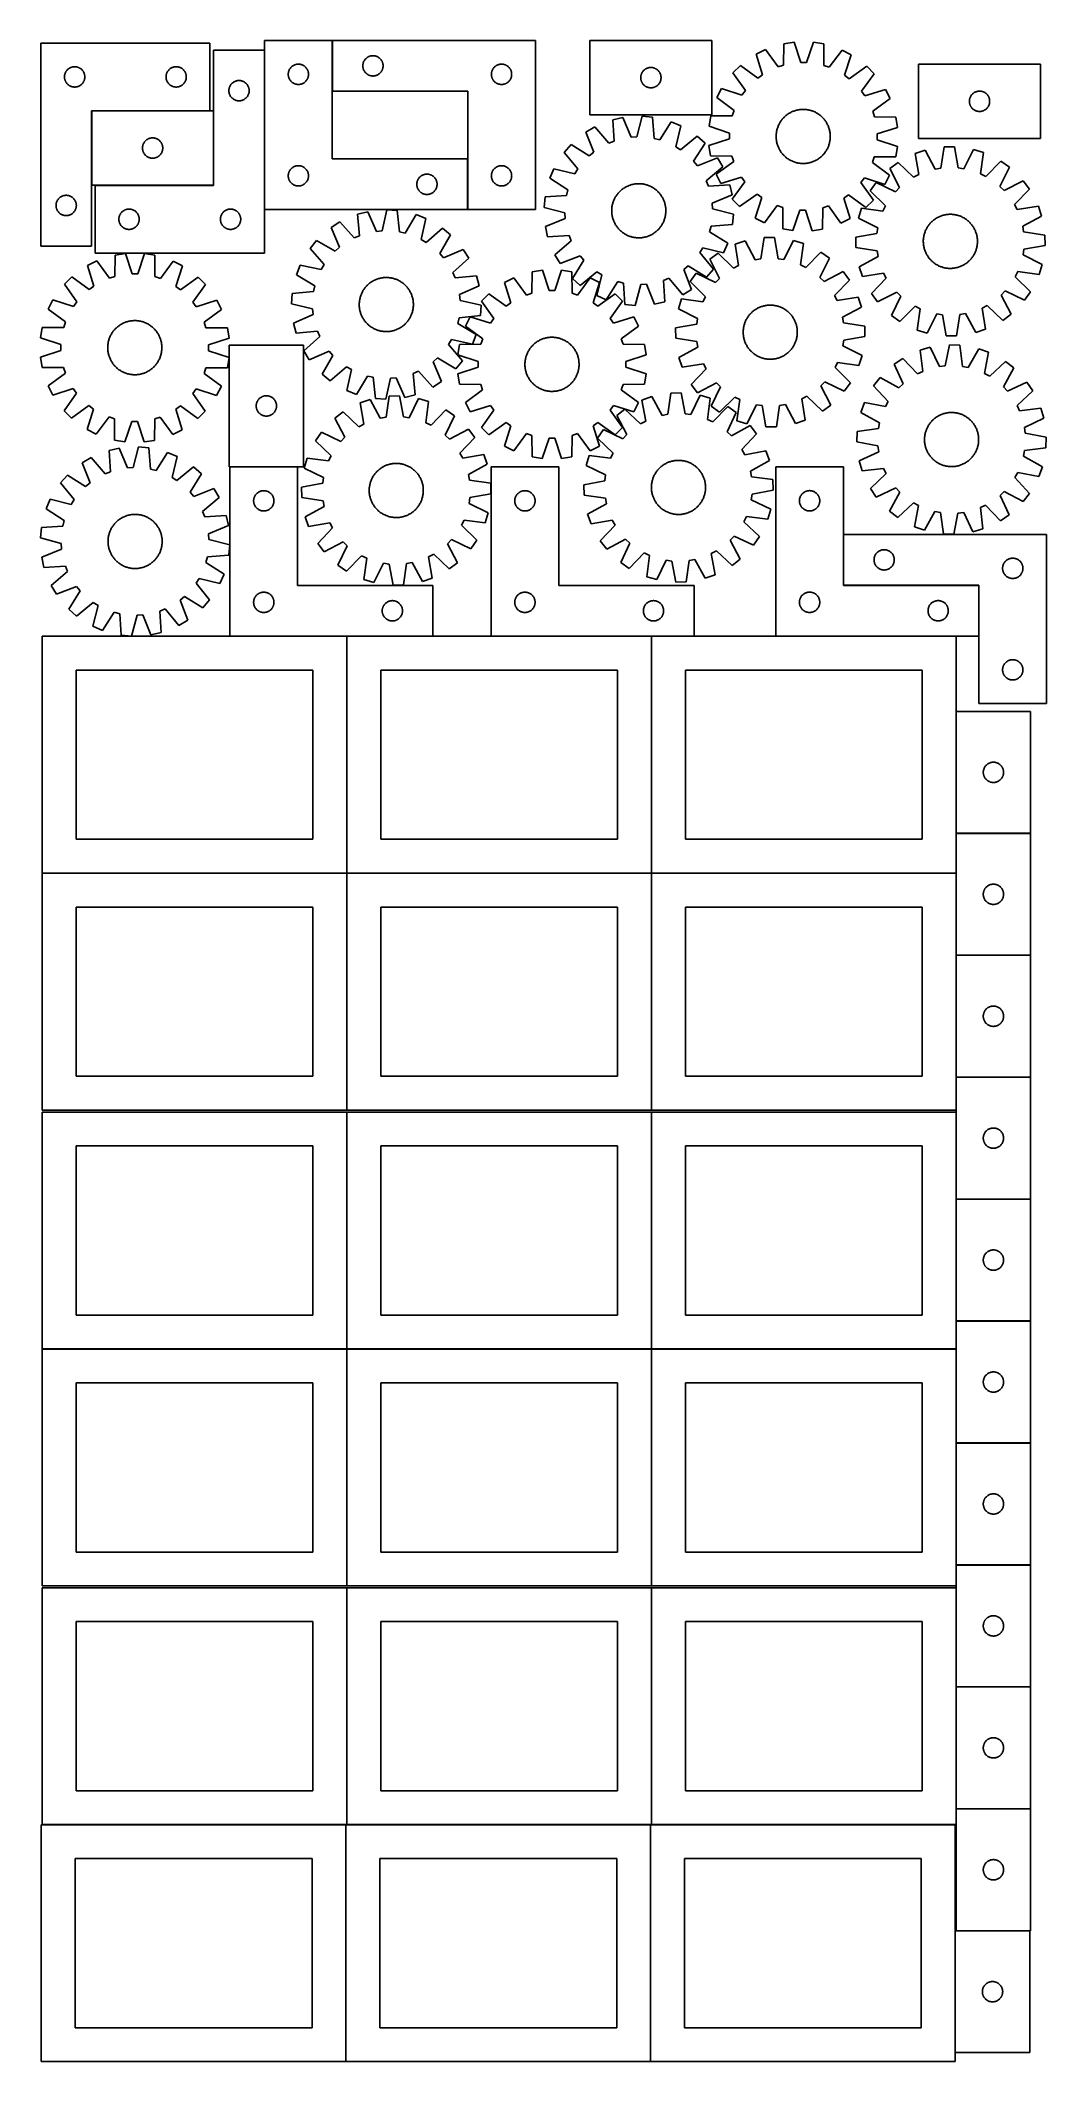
# Model space of a CAD drawing. Header units: millimetres. Extents: x 7 to 1493, y 7 to 2993.
import ezdxf

# ---------------------------------------------------------------- set-up
doc = ezdxf.new("R2010")
doc.units = ezdxf.units.MM
doc.layers.add('COMMON', color=5, linetype='CONTINUOUS', true_color=0x0000ff)
doc.layers.add('CUT', color=7, linetype='CONTINUOUS', true_color=0x000000)

msp = doc.modelspace()

# ---------------------------------------------------------------- linework, layer by layer
at = {"layer": 'COMMON'}
for p, q in [((437.788537, 2993.331849), (437.788537, 2918.331849)), ((337.588536, 2979.145571), (337.588536, 2743.331849)), ((82.188534, 2889.345572), (82.188534, 2779.345572)), ((257.088534, 2889.445573), (82.288535, 2889.445573)), ((262.388536, 2779.345572), (262.388536, 2889.345572)), ((637.788537, 2818.331849), (637.788537, 2743.331849)), ((87.488536, 2779.245571), (262.288535, 2779.245571)), ((1193.223868, 2263.281517), (1193.223868, 2188.281517)), ((1193.323869, 2188.181516), (1393.123868, 2188.181516)), ((1393.223868, 2188.081516), (1393.223868, 2113.081516)), ((459.174232, 2112.923826), (286.57318, 2112.923826)), ((459.274233, 1762.823825), (459.274233, 2112.823825)), ((586.57318, 2112.923826), (459.374233, 2112.923826)), ((909.374233, 2112.923826), (672.468627, 2112.923826)), ((909.474234, 1762.823825), (909.474234, 2112.823825)), ((972.468627, 2112.923826), (909.574234, 2112.923826)), ((1359.674234, 2001.772524), (1359.674234, 1821.772524)), ((1359.674234, 1821.572523), (1359.674234, 1762.823825)), ((1469.774235, 1821.672524), (1359.774235, 1821.672524)), ((459.174232, 1762.723825), (9.174232, 1762.723825)), ((459.274233, 1412.623824), (459.274233, 1762.623824)), ((909.374233, 1762.723825), (459.374233, 1762.723825)), ((909.474234, 1412.623824), (909.474234, 1762.623824)), ((1359.574234, 1762.723825), (909.574234, 1762.723825)), ((1359.674234, 1762.623824), (1359.674234, 1641.572523)), ((1359.674234, 1641.372522), (1359.674234, 1461.372522)), ((1469.774235, 1641.472523), (1359.774235, 1641.472523)), ((1359.674234, 1461.172521), (1359.674234, 1412.623824)), ((1469.774235, 1461.272522), (1359.774235, 1461.272522)), ((459.274233, 1059.774326), (459.274233, 1409.774326)), ((909.474234, 1059.774326), (909.474234, 1409.774326)), ((1359.674234, 1409.774326), (1359.674234, 1281.172521)), ((1359.674234, 1280.97252), (1359.674234, 1100.97252)), ((1469.774235, 1281.072521), (1359.774235, 1281.072521)), ((1359.674234, 1100.772519), (1359.674234, 1059.774326)), ((1469.774235, 1100.87252), (1359.774235, 1100.87252)), ((9.174232, 1059.674325), (459.174232, 1059.674325)), ((459.274233, 709.574325), (459.274233, 1059.574325)), ((459.374233, 1059.674325), (909.374233, 1059.674325)), ((909.474233, 1059.574325), (909.474233, 709.574325)), ((1359.574234, 1059.674326), (909.574234, 1059.674326)), ((1359.674234, 1059.574325), (1359.674234, 920.772519)), ((1359.674234, 920.572518), (1359.674234, 740.572518)), ((1359.774235, 920.672518), (1469.774235, 920.672518)), ((1359.674234, 740.372517), (1359.674234, 709.574325)), ((1469.774235, 740.472518), (1359.774235, 740.472518)), ((459.274233, 356.724781), (459.274233, 706.724781)), ((909.474234, 356.724781), (909.474234, 706.724781)), ((1359.674234, 706.724781), (1359.674234, 560.372517)), ((1359.674234, 560.172516), (1359.674234, 380.172516)), ((1469.774235, 560.272517), (1359.774235, 560.272517)), ((1359.674234, 379.972515), (1359.674234, 356.724781)), ((1469.774235, 380.072516), (1359.774235, 380.072516)), ((457.849575, 356.624781), (9.174232, 356.624781)), ((457.949576, 6.52478), (457.949576, 356.52478)), ((908.049576, 356.624781), (459.374233, 356.624781)), ((908.149577, 6.52478), (908.149577, 356.52478)), ((1358.249577, 356.624781), (909.574234, 356.624781)), ((1358.349577, 199.772514), (1358.349577, 19.772514)), ((1468.449578, 199.872515), (1359.774235, 199.872515))]:
    msp.add_line(p, q, dxfattribs=at)
at = {"layer": 'CUT'}
for p, q in [((7.088534, 2989.545573), (7.088534, 2689.545573)), ((257.088534, 2989.545573), (7.088534, 2989.545573)), ((257.088534, 2889.545573), (257.088534, 2989.545573)), ((437.688537, 2993.331849), (337.688537, 2993.331849)), ((337.688537, 2993.331849), (337.688537, 2743.331849)), ((437.688537, 2818.331849), (437.688537, 2993.331849)), ((737.888538, 2993.331849), (437.888538, 2993.331849)), ((437.888538, 2993.331849), (437.888538, 2918.331849)), ((737.888538, 2743.331849), (737.888538, 2993.331849)), ((998.577574, 2993.422181), (818.577574, 2993.422181)), ((818.577574, 2993.422181), (818.577574, 2883.422181)), ((998.577574, 2883.422181), (998.577574, 2993.422181)), ((1105.010685, 2988.531875), (1104.650093, 2956.769559)), ((1120.221094, 2990.850069), (1105.010685, 2988.531875)), ((1130.027218, 2960.637246), (1120.221094, 2990.850069)), ((1148.759456, 2990.683542), (1138.601416, 2960.587214)), ((1163.941775, 2988.188001), (1148.759456, 2990.683542)), ((1163.931678, 2956.42364), (1163.941775, 2988.188001)), ((337.488536, 2979.145571), (262.488536, 2979.145571)), ((262.488536, 2979.145571), (262.488536, 2779.145571)), ((337.488536, 2679.145571), (337.488536, 2979.145571)), ((381.329821, 2956.917383), (382.037618, 2957.226708)), ((382.037618, 2957.226708), (382.760401, 2957.499187)), ((382.760401, 2957.499187), (383.496252, 2957.734097)), ((383.496252, 2957.734097), (384.243221, 2957.930814)), ((384.243221, 2957.930814), (384.999325, 2958.088818)), ((384.999325, 2958.088818), (385.762561, 2958.207689)), ((385.762561, 2958.207689), (386.530905, 2958.287112)), ((386.530905, 2958.287112), (387.302318, 2958.326876)), ((387.302318, 2958.326876), (388.074755, 2958.326876)), ((388.074755, 2958.326876), (388.846169, 2958.287112)), ((388.846169, 2958.287112), (389.614512, 2958.207689)), ((389.614512, 2958.207689), (390.377748, 2958.088818)), ((390.377748, 2958.088818), (391.133853, 2957.930814)), ((391.133853, 2957.930814), (391.880821, 2957.734097)), ((391.880821, 2957.734097), (392.616672, 2957.499187)), ((392.616672, 2957.499187), (393.339455, 2957.226708)), ((393.339455, 2957.226708), (394.047253, 2956.917383)), ((482.908426, 2956.60403), (482.96804, 2957.374164)), ((482.96804, 2957.374164), (483.067219, 2958.140208)), ((483.067219, 2958.140208), (483.205702, 2958.90013)), ((483.205702, 2958.90013), (483.383122, 2959.651916)), ((483.383122, 2959.651916), (483.599007, 2960.393571)), ((483.599007, 2960.393571), (483.852785, 2961.12313)), ((483.852785, 2961.12313), (484.143784, 2961.838657)), ((484.143784, 2961.838657), (484.471231, 2962.538256)), ((484.471231, 2962.538256), (484.834259, 2963.22007)), ((484.834259, 2963.22007), (485.231904, 2963.882292)), ((485.231904, 2963.882292), (485.663113, 2964.523165)), ((485.663113, 2964.523165), (486.126741, 2965.140991)), ((486.126741, 2965.140991), (486.621559, 2965.734131)), ((486.621559, 2965.734131), (487.146255, 2966.301011)), ((487.146255, 2966.301011), (487.699438, 2966.840129)), ((487.699438, 2966.840129), (488.27964, 2967.350056)), ((488.27964, 2967.350056), (488.885324, 2967.829438)), ((488.885324, 2967.829438), (489.514882, 2968.277004)), ((489.514882, 2968.277004), (490.166646, 2968.691568)), ((490.166646, 2968.691568), (490.838887, 2969.072031)), ((490.838887, 2969.072031), (491.529822, 2969.417383)), ((491.529822, 2969.417383), (492.237619, 2969.726708)), ((492.237619, 2969.726708), (492.960402, 2969.999187)), ((492.960402, 2969.999187), (493.696253, 2970.234097)), ((493.696253, 2970.234097), (494.443222, 2970.430814)), ((494.443222, 2970.430814), (495.199326, 2970.588818)), ((495.199326, 2970.588818), (495.962562, 2970.707689)), ((495.962562, 2970.707689), (496.730906, 2970.787112)), ((496.730906, 2970.787112), (497.502319, 2970.826876)), ((497.502319, 2970.826876), (498.274756, 2970.826876)), ((498.274756, 2970.826876), (499.04617, 2970.787112)), ((499.04617, 2970.787112), (499.814513, 2970.707689)), ((499.814513, 2970.707689), (500.577749, 2970.588818)), ((500.577749, 2970.588818), (501.333854, 2970.430814)), ((501.333854, 2970.430814), (502.080822, 2970.234097)), ((502.080822, 2970.234097), (502.816673, 2969.999187)), ((502.816673, 2969.999187), (503.539456, 2969.726708)), ((503.539456, 2969.726708), (504.247254, 2969.417383)), ((504.247254, 2969.417383), (504.938189, 2969.072031)), ((504.938189, 2969.072031), (505.61043, 2968.691568)), ((505.61043, 2968.691568), (506.262194, 2968.277004)), ((506.262194, 2968.277004), (506.891752, 2967.829438)), ((506.891752, 2967.829438), (507.497435, 2967.350056)), ((507.497435, 2967.350056), (508.077638, 2966.840129)), ((508.077638, 2966.840129), (508.630821, 2966.301011)), ((508.630821, 2966.301011), (509.155517, 2965.734131)), ((509.155517, 2965.734131), (509.650335, 2965.140991)), ((509.650335, 2965.140991), (510.113963, 2964.523165)), ((510.113963, 2964.523165), (510.545171, 2963.882292)), ((510.545171, 2963.882292), (510.942816, 2963.22007)), ((510.942816, 2963.22007), (511.305844, 2962.538256)), ((511.305844, 2962.538256), (511.633291, 2961.838657)), ((511.633291, 2961.838657), (511.92429, 2961.12313)), ((511.92429, 2961.12313), (512.178068, 2960.393571)), ((512.178068, 2960.393571), (512.393954, 2959.651916)), ((512.393954, 2959.651916), (512.571373, 2958.90013)), ((512.571373, 2958.90013), (512.709856, 2958.140208)), ((512.709856, 2958.140208), (512.809036, 2957.374164)), ((512.809036, 2957.374164), (512.868649, 2956.60403)), ((681.529822, 2956.917383), (682.237619, 2957.226708)), ((682.237619, 2957.226708), (682.960402, 2957.499187)), ((682.960402, 2957.499187), (683.696253, 2957.734097)), ((683.696253, 2957.734097), (684.443222, 2957.930814)), ((684.443222, 2957.930814), (685.199326, 2958.088818)), ((685.199326, 2958.088818), (685.962562, 2958.207689)), ((685.962562, 2958.207689), (686.730906, 2958.287112)), ((686.730906, 2958.287112), (687.502319, 2958.326876)), ((687.502319, 2958.326876), (688.274756, 2958.326876)), ((688.274756, 2958.326876), (689.04617, 2958.287112)), ((689.04617, 2958.287112), (689.814513, 2958.207689)), ((689.814513, 2958.207689), (690.577749, 2958.088818)), ((690.577749, 2958.088818), (691.333854, 2957.930814)), ((691.333854, 2957.930814), (692.080822, 2957.734097)), ((692.080822, 2957.734097), (692.816673, 2957.499187)), ((692.816673, 2957.499187), (693.539456, 2957.226708)), ((693.539456, 2957.226708), (694.247254, 2956.917383)), ((1077.817631, 2979.871412), (1064.068034, 2972.966404)), ((1064.068034, 2972.966404), (1073.540186, 2942.647217)), ((1096.480085, 2954.167569), (1077.817631, 2979.871412)), ((1138.601416, 2960.587214), (1130.027218, 2960.637246)), ((1191.03191, 2979.210786), (1172.070764, 2953.726483)), ((1204.699989, 2972.14579), (1191.03191, 2979.210786)), ((1194.874659, 2941.939208), (1204.699989, 2972.14579)), ((1484.236952, 2958.484193), (1304.236952, 2958.484193)), ((1304.236952, 2958.484193), (1304.236952, 2848.484193)), ((1484.236952, 2848.484193), (1484.236952, 2958.484193)), ((42.093507, 2939.931792), (42.133271, 2940.703205)), ((42.093507, 2939.159354), (42.093507, 2939.931792)), ((42.133271, 2938.387941), (42.093507, 2939.159354)), ((42.133271, 2940.703205), (42.212694, 2941.471548)), ((42.212694, 2937.619598), (42.133271, 2938.387941)), ((42.212694, 2941.471548), (42.331564, 2942.234784)), ((42.331564, 2936.856361), (42.212694, 2937.619598)), ((42.331564, 2942.234784), (42.489568, 2942.990889)), ((42.489568, 2936.100257), (42.331564, 2936.856361)), ((42.489568, 2942.990889), (42.686286, 2943.737857)), ((42.686286, 2935.353288), (42.489568, 2936.100257)), ((42.686286, 2943.737857), (42.921195, 2944.473709)), ((42.921195, 2934.617437), (42.686286, 2935.353288)), ((42.921195, 2944.473709), (43.193674, 2945.196491)), ((43.193674, 2933.894654), (42.921195, 2934.617437)), ((43.193674, 2945.196491), (43.503, 2945.904289)), ((43.503, 2933.186857), (43.193674, 2933.894654)), ((43.503, 2945.904289), (43.848352, 2946.595224)), ((43.848352, 2932.495922), (43.503, 2933.186857)), ((43.848352, 2946.595224), (44.228814, 2947.267465)), ((44.228814, 2931.823681), (43.848352, 2932.495922)), ((44.228814, 2947.267465), (44.643379, 2947.919229)), ((44.643379, 2931.171917), (44.228814, 2931.823681)), ((44.643379, 2947.919229), (45.090945, 2948.548787)), ((45.090945, 2930.542359), (44.643379, 2931.171917)), ((45.090945, 2948.548787), (45.570327, 2949.154471)), ((45.570327, 2929.936675), (45.090945, 2930.542359)), ((45.570327, 2949.154471), (46.080253, 2949.734673)), ((46.080253, 2929.356473), (45.570327, 2929.936675)), ((46.080253, 2949.734673), (46.619371, 2950.287856)), ((46.619371, 2928.80329), (46.080253, 2929.356473)), ((46.619371, 2950.287856), (47.186252, 2950.812552)), ((47.186252, 2928.278594), (46.619371, 2928.80329)), ((47.186252, 2950.812552), (47.779391, 2951.30737)), ((47.779391, 2927.783776), (47.186252, 2928.278594)), ((47.779391, 2951.30737), (48.397217, 2951.770998)), ((48.397217, 2927.320148), (47.779391, 2927.783776)), ((48.397217, 2951.770998), (49.038091, 2952.202206)), ((49.038091, 2926.888939), (48.397217, 2927.320148)), ((49.038091, 2952.202206), (49.700313, 2952.599851)), ((49.700313, 2952.599851), (50.382127, 2952.962879)), ((50.382127, 2952.962879), (51.081725, 2953.290326)), ((51.081725, 2953.290326), (51.797252, 2953.581325)), ((51.797252, 2953.581325), (52.526811, 2953.835104)), ((52.526811, 2953.835104), (53.268467, 2954.050989)), ((53.268467, 2954.050989), (54.020253, 2954.228408)), ((54.020253, 2954.228408), (54.780175, 2954.366891)), ((54.780175, 2954.366891), (55.546219, 2954.466071)), ((55.546219, 2954.466071), (56.316352, 2954.525684)), ((56.316352, 2954.525684), (57.088534, 2954.545573)), ((57.088534, 2954.545573), (57.860715, 2954.525684)), ((57.860715, 2954.525684), (58.630849, 2954.466071)), ((58.630849, 2954.466071), (59.396892, 2954.366891)), ((59.396892, 2954.366891), (60.156815, 2954.228408)), ((60.156815, 2954.228408), (60.908601, 2954.050989)), ((60.908601, 2954.050989), (61.650256, 2953.835104)), ((61.650256, 2953.835104), (62.379815, 2953.581325)), ((62.379815, 2953.581325), (63.095342, 2953.290326)), ((63.095342, 2953.290326), (63.794941, 2952.962879)), ((63.794941, 2952.962879), (64.476755, 2952.599851)), ((64.476755, 2952.599851), (65.138977, 2952.202206)), ((65.138977, 2952.202206), (65.77985, 2951.770998)), ((65.77985, 2927.320148), (65.138977, 2926.888939)), ((65.77985, 2951.770998), (66.397676, 2951.30737)), ((66.397676, 2927.783776), (65.77985, 2927.320148)), ((66.397676, 2951.30737), (66.990816, 2950.812552)), ((66.990816, 2928.278594), (66.397676, 2927.783776)), ((66.990816, 2950.812552), (67.557696, 2950.287856)), ((67.557696, 2928.80329), (66.990816, 2928.278594)), ((67.557696, 2950.287856), (68.096814, 2949.734673)), ((68.096814, 2929.356473), (67.557696, 2928.80329)), ((68.096814, 2949.734673), (68.60674, 2949.154471)), ((68.60674, 2929.936675), (68.096814, 2929.356473)), ((68.60674, 2949.154471), (69.086122, 2948.548787)), ((69.086122, 2930.542359), (68.60674, 2929.936675)), ((69.086122, 2948.548787), (69.533689, 2947.919229)), ((69.533689, 2931.171917), (69.086122, 2930.542359)), ((69.533689, 2947.919229), (69.948253, 2947.267465)), ((69.948253, 2931.823681), (69.533689, 2931.171917)), ((69.948253, 2947.267465), (70.328716, 2946.595224)), ((70.328716, 2932.495922), (69.948253, 2931.823681)), ((70.328716, 2946.595224), (70.674068, 2945.904289)), ((70.674068, 2933.186857), (70.328716, 2932.495922)), ((70.674068, 2945.904289), (70.983393, 2945.196491)), ((70.983393, 2933.894654), (70.674068, 2933.186857)), ((70.983393, 2945.196491), (71.255872, 2944.473709)), ((71.255872, 2934.617437), (70.983393, 2933.894654)), ((71.255872, 2944.473709), (71.490782, 2943.737857)), ((71.490782, 2935.353288), (71.255872, 2934.617437)), ((71.490782, 2943.737857), (71.687499, 2942.990889)), ((71.687499, 2936.100257), (71.490782, 2935.353288)), ((71.687499, 2942.990889), (71.845503, 2942.234784)), ((71.845503, 2936.856361), (71.687499, 2936.100257)), ((71.845503, 2942.234784), (71.964374, 2941.471548)), ((71.964374, 2937.619598), (71.845503, 2936.856361)), ((71.964374, 2941.471548), (72.043797, 2940.703205)), ((72.043797, 2938.387941), (71.964374, 2937.619598)), ((72.043797, 2940.703205), (72.083561, 2939.931792)), ((72.083561, 2939.159354), (72.043797, 2938.387941)), ((72.083561, 2939.931792), (72.083561, 2939.159354)), ((192.093507, 2939.931792), (192.133271, 2940.703205)), ((192.093507, 2939.159354), (192.093507, 2939.931792)), ((192.133271, 2938.387941), (192.093507, 2939.159354)), ((192.133271, 2940.703205), (192.212694, 2941.471548)), ((192.212694, 2937.619598), (192.133271, 2938.387941)), ((192.212694, 2941.471548), (192.331564, 2942.234784)), ((192.331564, 2936.856361), (192.212694, 2937.619598)), ((192.331564, 2942.234784), (192.489568, 2942.990889)), ((192.489568, 2936.100257), (192.331564, 2936.856361)), ((192.489568, 2942.990889), (192.686286, 2943.737857)), ((192.686286, 2935.353288), (192.489568, 2936.100257)), ((192.686286, 2943.737857), (192.921195, 2944.473709)), ((192.921195, 2934.617437), (192.686286, 2935.353288)), ((192.921195, 2944.473709), (193.193674, 2945.196491)), ((193.193674, 2933.894654), (192.921195, 2934.617437)), ((193.193674, 2945.196491), (193.503, 2945.904289)), ((193.503, 2933.186857), (193.193674, 2933.894654)), ((193.503, 2945.904289), (193.848352, 2946.595224)), ((193.848352, 2932.495922), (193.503, 2933.186857)), ((193.848352, 2946.595224), (194.228814, 2947.267465)), ((194.228814, 2931.823681), (193.848352, 2932.495922)), ((194.228814, 2947.267465), (194.643379, 2947.919229)), ((194.643379, 2931.171917), (194.228814, 2931.823681)), ((194.643379, 2947.919229), (195.090945, 2948.548787)), ((195.090945, 2930.542359), (194.643379, 2931.171917)), ((195.090945, 2948.548787), (195.570327, 2949.154471)), ((195.570327, 2929.936675), (195.090945, 2930.542359)), ((195.570327, 2949.154471), (196.080253, 2949.734673)), ((196.080253, 2929.356473), (195.570327, 2929.936675)), ((196.080253, 2949.734673), (196.619371, 2950.287856)), ((196.619371, 2928.80329), (196.080253, 2929.356473)), ((196.619371, 2950.287856), (197.186252, 2950.812552)), ((197.186252, 2928.278594), (196.619371, 2928.80329)), ((197.186252, 2950.812552), (197.779391, 2951.30737)), ((197.779391, 2927.783776), (197.186252, 2928.278594)), ((197.779391, 2951.30737), (198.397217, 2951.770998)), ((198.397217, 2927.320148), (197.779391, 2927.783776)), ((198.397217, 2951.770998), (199.038091, 2952.202206)), ((199.038091, 2926.888939), (198.397217, 2927.320148)), ((199.038091, 2952.202206), (199.700313, 2952.599851)), ((199.700313, 2952.599851), (200.382127, 2952.962879)), ((200.382127, 2952.962879), (201.081725, 2953.290326)), ((201.081725, 2953.290326), (201.797252, 2953.581325)), ((201.797252, 2953.581325), (202.526811, 2953.835104)), ((202.526811, 2953.835104), (203.268467, 2954.050989)), ((203.268467, 2954.050989), (204.020253, 2954.228408)), ((204.020253, 2954.228408), (204.780175, 2954.366891)), ((204.780175, 2954.366891), (205.546219, 2954.466071)), ((205.546219, 2954.466071), (206.316352, 2954.525684)), ((206.316352, 2954.525684), (207.088534, 2954.545573)), ((207.088534, 2954.545573), (207.860715, 2954.525684)), ((207.860715, 2954.525684), (208.630849, 2954.466071)), ((208.630849, 2954.466071), (209.396892, 2954.366891)), ((209.396892, 2954.366891), (210.156815, 2954.228408)), ((210.156815, 2954.228408), (210.908601, 2954.050989)), ((210.908601, 2954.050989), (211.650256, 2953.835104)), ((211.650256, 2953.835104), (212.379815, 2953.581325)), ((212.379815, 2953.581325), (213.095342, 2953.290326)), ((213.095342, 2953.290326), (213.794941, 2952.962879)), ((213.794941, 2952.962879), (214.476755, 2952.599851)), ((214.476755, 2952.599851), (215.138977, 2952.202206)), ((215.138977, 2952.202206), (215.77985, 2951.770998)), ((215.77985, 2927.320148), (215.138977, 2926.888939)), ((215.77985, 2951.770998), (216.397676, 2951.30737)), ((216.397676, 2927.783776), (215.77985, 2927.320148)), ((216.397676, 2951.30737), (216.990816, 2950.812552)), ((216.990816, 2928.278594), (216.397676, 2927.783776)), ((216.990816, 2950.812552), (217.557696, 2950.287856)), ((217.557696, 2928.80329), (216.990816, 2928.278594)), ((217.557696, 2950.287856), (218.096814, 2949.734673)), ((218.096814, 2929.356473), (217.557696, 2928.80329)), ((218.096814, 2949.734673), (218.60674, 2949.154471)), ((218.60674, 2929.936675), (218.096814, 2929.356473)), ((218.60674, 2949.154471), (219.086122, 2948.548787)), ((219.086122, 2930.542359), (218.60674, 2929.936675)), ((219.086122, 2948.548787), (219.533689, 2947.919229)), ((219.533689, 2931.171917), (219.086122, 2930.542359)), ((219.533689, 2947.919229), (219.948253, 2947.267465)), ((219.948253, 2931.823681), (219.533689, 2931.171917)), ((219.948253, 2947.267465), (220.328716, 2946.595224)), ((220.328716, 2932.495922), (219.948253, 2931.823681)), ((220.328716, 2946.595224), (220.674068, 2945.904289)), ((220.674068, 2933.186857), (220.328716, 2932.495922)), ((220.674068, 2945.904289), (220.983393, 2945.196491)), ((220.983393, 2933.894654), (220.674068, 2933.186857)), ((220.983393, 2945.196491), (221.255872, 2944.473709)), ((221.255872, 2934.617437), (220.983393, 2933.894654)), ((221.255872, 2944.473709), (221.490782, 2943.737857)), ((221.490782, 2935.353288), (221.255872, 2934.617437)), ((221.490782, 2943.737857), (221.687499, 2942.990889)), ((221.687499, 2936.100257), (221.490782, 2935.353288)), ((221.687499, 2942.990889), (221.845503, 2942.234784)), ((221.845503, 2936.856361), (221.687499, 2936.100257)), ((221.845503, 2942.234784), (221.964374, 2941.471548)), ((221.964374, 2937.619598), (221.845503, 2936.856361)), ((221.964374, 2941.471548), (222.043797, 2940.703205)), ((222.043797, 2938.387941), (221.964374, 2937.619598)), ((222.043797, 2940.703205), (222.083561, 2939.931792)), ((222.083561, 2939.159354), (222.043797, 2938.387941)), ((222.083561, 2939.931792), (222.083561, 2939.159354)), ((287.128816, 2926.867463), (287.543381, 2927.519227)), ((287.543381, 2927.519227), (287.990947, 2928.148785)), ((287.990947, 2928.148785), (288.470329, 2928.754469)), ((288.470329, 2928.754469), (288.980255, 2929.334671)), ((288.980255, 2929.334671), (289.519373, 2929.887854)), ((289.519373, 2929.887854), (290.086254, 2930.41255)), ((290.086254, 2930.41255), (290.679393, 2930.907368)), ((290.679393, 2930.907368), (291.297219, 2931.370996)), ((291.297219, 2931.370996), (291.938093, 2931.802204)), ((291.938093, 2931.802204), (292.600315, 2932.199849)), ((292.600315, 2932.199849), (293.282129, 2932.562877)), ((293.282129, 2932.562877), (293.981727, 2932.890324)), ((293.981727, 2932.890324), (294.697254, 2933.181323)), ((294.697254, 2933.181323), (295.426813, 2933.435102)), ((295.426813, 2933.435102), (296.168469, 2933.650987)), ((296.168469, 2933.650987), (296.920255, 2933.828406)), ((296.920255, 2933.828406), (297.680177, 2933.966889)), ((297.680177, 2933.966889), (298.446221, 2934.066069)), ((298.446221, 2934.066069), (299.216354, 2934.125682)), ((299.216354, 2934.125682), (299.988536, 2934.145571)), ((299.988536, 2934.145571), (300.760717, 2934.125682)), ((300.760717, 2934.125682), (301.530851, 2934.066069)), ((301.530851, 2934.066069), (302.296894, 2933.966889)), ((302.296894, 2933.966889), (303.056817, 2933.828406)), ((303.056817, 2933.828406), (303.808603, 2933.650987)), ((303.808603, 2933.650987), (304.550258, 2933.435102)), ((304.550258, 2933.435102), (305.279817, 2933.181323)), ((305.279817, 2933.181323), (305.995344, 2932.890324)), ((305.995344, 2932.890324), (306.694943, 2932.562877)), ((306.694943, 2932.562877), (307.376757, 2932.199849)), ((307.376757, 2932.199849), (308.038979, 2931.802204)), ((308.038979, 2931.802204), (308.679852, 2931.370996)), ((308.679852, 2931.370996), (309.297678, 2930.907368)), ((309.297678, 2930.907368), (309.890818, 2930.41255)), ((309.890818, 2930.41255), (310.457698, 2929.887854)), ((310.457698, 2929.887854), (310.996816, 2929.334671)), ((310.996816, 2929.334671), (311.506742, 2928.754469)), ((311.506742, 2928.754469), (311.986124, 2928.148785)), ((311.986124, 2928.148785), (312.433691, 2927.519227)), ((312.433691, 2927.519227), (312.848255, 2926.867463)), ((372.688537, 2943.331849), (372.708425, 2944.10403)), ((372.708425, 2942.559668), (372.688537, 2943.331849)), ((372.708425, 2944.10403), (372.768039, 2944.874164)), ((372.768039, 2941.789534), (372.708425, 2942.559668)), ((372.768039, 2944.874164), (372.867218, 2945.640208)), ((372.867218, 2941.02349), (372.768039, 2941.789534)), ((372.867218, 2945.640208), (373.005701, 2946.40013)), ((373.005701, 2940.263568), (372.867218, 2941.02349)), ((373.005701, 2946.40013), (373.183121, 2947.151916)), ((373.183121, 2939.511782), (373.005701, 2940.263568)), ((373.183121, 2947.151916), (373.399006, 2947.893571)), ((373.399006, 2938.770126), (373.183121, 2939.511782)), ((373.399006, 2947.893571), (373.652784, 2948.62313)), ((373.652784, 2938.040568), (373.399006, 2938.770126)), ((373.652784, 2948.62313), (373.943783, 2949.338657)), ((373.943783, 2937.32504), (373.652784, 2938.040568)), ((373.943783, 2949.338657), (374.27123, 2950.038256)), ((374.27123, 2936.625442), (373.943783, 2937.32504)), ((374.27123, 2950.038256), (374.634258, 2950.72007)), ((374.634258, 2935.943628), (374.27123, 2936.625442)), ((374.634258, 2950.72007), (375.031903, 2951.382292)), ((375.031903, 2935.281406), (374.634258, 2935.943628)), ((375.031903, 2951.382292), (375.463112, 2952.023165)), ((375.463112, 2934.640532), (375.031903, 2935.281406)), ((375.463112, 2952.023165), (375.92674, 2952.640991)), ((375.92674, 2934.022707), (375.463112, 2934.640532)), ((375.92674, 2952.640991), (376.421558, 2953.234131)), ((376.421558, 2933.429567), (375.92674, 2934.022707)), ((376.421558, 2953.234131), (376.946254, 2953.801011)), ((376.946254, 2932.862687), (376.421558, 2933.429567)), ((376.946254, 2953.801011), (377.499437, 2954.340129)), ((377.499437, 2932.323568), (376.946254, 2932.862687)), ((377.499437, 2954.340129), (378.079639, 2954.850056)), ((378.079639, 2931.813642), (377.499437, 2932.323568)), ((378.079639, 2954.850056), (378.685323, 2955.329438)), ((378.685323, 2931.33426), (378.079639, 2931.813642)), ((378.685323, 2955.329438), (379.314881, 2955.777004)), ((379.314881, 2930.886694), (378.685323, 2931.33426)), ((379.314881, 2955.777004), (379.966645, 2956.191568)), ((379.966645, 2930.472129), (379.314881, 2930.886694)), ((379.966645, 2956.191568), (380.638886, 2956.572031)), ((380.638886, 2930.091667), (379.966645, 2930.472129)), ((380.638886, 2956.572031), (381.329821, 2956.917383)), ((381.329821, 2929.746315), (380.638886, 2930.091667)), ((382.037618, 2929.436989), (381.329821, 2929.746315)), ((382.760401, 2929.16451), (382.037618, 2929.436989)), ((383.496252, 2928.929601), (382.760401, 2929.16451)), ((384.243221, 2928.732883), (383.496252, 2928.929601)), ((384.999325, 2928.57488), (384.243221, 2928.732883)), ((385.762561, 2928.456009), (384.999325, 2928.57488)), ((386.530905, 2928.376586), (385.762561, 2928.456009)), ((387.302318, 2928.336822), (386.530905, 2928.376586)), ((388.074755, 2928.336822), (387.302318, 2928.336822)), ((388.846169, 2928.376586), (388.074755, 2928.336822)), ((389.614512, 2928.456009), (388.846169, 2928.376586)), ((390.377748, 2928.57488), (389.614512, 2928.456009)), ((391.133853, 2928.732883), (390.377748, 2928.57488)), ((391.880821, 2928.929601), (391.133853, 2928.732883)), ((392.616672, 2929.16451), (391.880821, 2928.929601)), ((393.339455, 2929.436989), (392.616672, 2929.16451)), ((394.047253, 2929.746315), (393.339455, 2929.436989)), ((394.047253, 2956.917383), (394.738188, 2956.572031)), ((394.738188, 2930.091667), (394.047253, 2929.746315)), ((394.738188, 2956.572031), (395.410429, 2956.191568)), ((395.410429, 2930.472129), (394.738188, 2930.091667)), ((395.410429, 2956.191568), (396.062193, 2955.777004)), ((396.062193, 2930.886694), (395.410429, 2930.472129)), ((396.062193, 2955.777004), (396.691751, 2955.329438)), ((396.691751, 2931.33426), (396.062193, 2930.886694)), ((396.691751, 2955.329438), (397.297434, 2954.850056)), ((397.297434, 2931.813642), (396.691751, 2931.33426)), ((397.297434, 2954.850056), (397.877637, 2954.340129)), ((397.877637, 2932.323568), (397.297434, 2931.813642)), ((397.877637, 2954.340129), (398.43082, 2953.801011)), ((398.43082, 2932.862687), (397.877637, 2932.323568)), ((398.43082, 2953.801011), (398.955516, 2953.234131)), ((398.955516, 2933.429567), (398.43082, 2932.862687)), ((398.955516, 2953.234131), (399.450334, 2952.640991)), ((399.450334, 2934.022707), (398.955516, 2933.429567)), ((399.450334, 2952.640991), (399.913962, 2952.023165)), ((399.913962, 2934.640532), (399.450334, 2934.022707)), ((399.913962, 2952.023165), (400.34517, 2951.382292)), ((400.34517, 2935.281406), (399.913962, 2934.640532)), ((400.34517, 2951.382292), (400.742815, 2950.72007)), ((400.742815, 2935.943628), (400.34517, 2935.281406)), ((400.742815, 2950.72007), (401.105843, 2950.038256)), ((401.105843, 2936.625442), (400.742815, 2935.943628)), ((401.105843, 2950.038256), (401.43329, 2949.338657)), ((401.43329, 2937.32504), (401.105843, 2936.625442)), ((401.43329, 2949.338657), (401.724289, 2948.62313)), ((401.724289, 2938.040568), (401.43329, 2937.32504)), ((401.724289, 2948.62313), (401.978067, 2947.893571)), ((401.978067, 2938.770126), (401.724289, 2938.040568)), ((401.978067, 2947.893571), (402.193953, 2947.151916)), ((402.193953, 2939.511782), (401.978067, 2938.770126)), ((402.193953, 2947.151916), (402.371372, 2946.40013)), ((402.371372, 2940.263568), (402.193953, 2939.511782)), ((402.371372, 2946.40013), (402.509855, 2945.640208)), ((402.509855, 2941.02349), (402.371372, 2940.263568)), ((402.509855, 2945.640208), (402.609035, 2944.874164)), ((402.609035, 2941.789534), (402.509855, 2941.02349)), ((402.609035, 2944.874164), (402.668648, 2944.10403)), ((402.668648, 2942.559668), (402.609035, 2941.789534)), ((402.668648, 2944.10403), (402.688537, 2943.331849)), ((402.688537, 2943.331849), (402.668648, 2942.559668)), ((482.888538, 2955.831849), (482.908426, 2956.60403)), ((482.908426, 2955.059668), (482.888538, 2955.831849)), ((482.96804, 2954.289534), (482.908426, 2955.059668)), ((483.067219, 2953.52349), (482.96804, 2954.289534)), ((483.205702, 2952.763568), (483.067219, 2953.52349)), ((483.383122, 2952.011782), (483.205702, 2952.763568)), ((483.599007, 2951.270126), (483.383122, 2952.011782)), ((483.852785, 2950.540568), (483.599007, 2951.270126)), ((484.143784, 2949.82504), (483.852785, 2950.540568)), ((484.471231, 2949.125442), (484.143784, 2949.82504)), ((484.834259, 2948.443628), (484.471231, 2949.125442)), ((485.231904, 2947.781406), (484.834259, 2948.443628)), ((485.663113, 2947.140532), (485.231904, 2947.781406)), ((486.126741, 2946.522707), (485.663113, 2947.140532)), ((486.621559, 2945.929567), (486.126741, 2946.522707)), ((487.146255, 2945.362687), (486.621559, 2945.929567)), ((487.699438, 2944.823568), (487.146255, 2945.362687)), ((488.27964, 2944.313642), (487.699438, 2944.823568)), ((488.885324, 2943.83426), (488.27964, 2944.313642)), ((489.514882, 2943.386694), (488.885324, 2943.83426)), ((490.166646, 2942.972129), (489.514882, 2943.386694)), ((490.838887, 2942.591667), (490.166646, 2942.972129)), ((491.529822, 2942.246315), (490.838887, 2942.591667)), ((492.237619, 2941.936989), (491.529822, 2942.246315)), ((492.960402, 2941.66451), (492.237619, 2941.936989)), ((493.696253, 2941.429601), (492.960402, 2941.66451)), ((494.443222, 2941.232883), (493.696253, 2941.429601)), ((495.199326, 2941.07488), (494.443222, 2941.232883)), ((495.962562, 2940.956009), (495.199326, 2941.07488)), ((496.730906, 2940.876586), (495.962562, 2940.956009)), ((497.502319, 2940.836822), (496.730906, 2940.876586)), ((498.274756, 2940.836822), (497.502319, 2940.836822)), ((499.04617, 2940.876586), (498.274756, 2940.836822)), ((499.814513, 2940.956009), (499.04617, 2940.876586)), ((500.577749, 2941.07488), (499.814513, 2940.956009)), ((501.333854, 2941.232883), (500.577749, 2941.07488)), ((502.080822, 2941.429601), (501.333854, 2941.232883)), ((502.816673, 2941.66451), (502.080822, 2941.429601)), ((503.539456, 2941.936989), (502.816673, 2941.66451)), ((504.247254, 2942.246315), (503.539456, 2941.936989)), ((504.938189, 2942.591667), (504.247254, 2942.246315)), ((505.61043, 2942.972129), (504.938189, 2942.591667)), ((506.262194, 2943.386694), (505.61043, 2942.972129)), ((506.891752, 2943.83426), (506.262194, 2943.386694)), ((507.497435, 2944.313642), (506.891752, 2943.83426)), ((508.077638, 2944.823568), (507.497435, 2944.313642)), ((508.630821, 2945.362687), (508.077638, 2944.823568)), ((509.155517, 2945.929567), (508.630821, 2945.362687)), ((509.650335, 2946.522707), (509.155517, 2945.929567)), ((510.113963, 2947.140532), (509.650335, 2946.522707)), ((510.545171, 2947.781406), (510.113963, 2947.140532)), ((510.942816, 2948.443628), (510.545171, 2947.781406)), ((511.305844, 2949.125442), (510.942816, 2948.443628)), ((511.633291, 2949.82504), (511.305844, 2949.125442)), ((511.92429, 2950.540568), (511.633291, 2949.82504)), ((512.178068, 2951.270126), (511.92429, 2950.540568)), ((512.393954, 2952.011782), (512.178068, 2951.270126)), ((512.571373, 2952.763568), (512.393954, 2952.011782)), ((512.709856, 2953.52349), (512.571373, 2952.763568)), ((512.809036, 2954.289534), (512.709856, 2953.52349)), ((512.868649, 2955.059668), (512.809036, 2954.289534)), ((512.868649, 2956.60403), (512.888538, 2955.831849)), ((512.888538, 2955.831849), (512.868649, 2955.059668)), ((672.888538, 2943.331849), (672.908426, 2944.10403)), ((672.908426, 2942.559668), (672.888538, 2943.331849)), ((672.908426, 2944.10403), (672.96804, 2944.874164)), ((672.96804, 2941.789534), (672.908426, 2942.559668)), ((672.96804, 2944.874164), (673.067219, 2945.640208)), ((673.067219, 2941.02349), (672.96804, 2941.789534)), ((673.067219, 2945.640208), (673.205702, 2946.40013)), ((673.205702, 2940.263568), (673.067219, 2941.02349)), ((673.205702, 2946.40013), (673.383122, 2947.151916)), ((673.383122, 2939.511782), (673.205702, 2940.263568)), ((673.383122, 2947.151916), (673.599007, 2947.893571)), ((673.599007, 2938.770126), (673.383122, 2939.511782)), ((673.599007, 2947.893571), (673.852785, 2948.62313)), ((673.852785, 2938.040568), (673.599007, 2938.770126)), ((673.852785, 2948.62313), (674.143784, 2949.338657)), ((674.143784, 2937.32504), (673.852785, 2938.040568)), ((674.143784, 2949.338657), (674.471231, 2950.038256)), ((674.471231, 2936.625442), (674.143784, 2937.32504)), ((674.471231, 2950.038256), (674.834259, 2950.72007)), ((674.834259, 2935.943628), (674.471231, 2936.625442)), ((674.834259, 2950.72007), (675.231904, 2951.382292)), ((675.231904, 2935.281406), (674.834259, 2935.943628)), ((675.231904, 2951.382292), (675.663113, 2952.023165)), ((675.663113, 2934.640532), (675.231904, 2935.281406)), ((675.663113, 2952.023165), (676.126741, 2952.640991)), ((676.126741, 2934.022707), (675.663113, 2934.640532)), ((676.126741, 2952.640991), (676.621559, 2953.234131)), ((676.621559, 2933.429567), (676.126741, 2934.022707)), ((676.621559, 2953.234131), (677.146255, 2953.801011)), ((677.146255, 2932.862687), (676.621559, 2933.429567)), ((677.146255, 2953.801011), (677.699438, 2954.340129)), ((677.699438, 2932.323568), (677.146255, 2932.862687)), ((677.699438, 2954.340129), (678.27964, 2954.850056)), ((678.27964, 2931.813642), (677.699438, 2932.323568)), ((678.27964, 2954.850056), (678.885324, 2955.329438)), ((678.885324, 2931.33426), (678.27964, 2931.813642)), ((678.885324, 2955.329438), (679.514882, 2955.777004)), ((679.514882, 2930.886694), (678.885324, 2931.33426)), ((679.514882, 2955.777004), (680.166646, 2956.191568)), ((680.166646, 2930.472129), (679.514882, 2930.886694)), ((680.166646, 2956.191568), (680.838887, 2956.572031)), ((680.838887, 2930.091667), (680.166646, 2930.472129)), ((680.838887, 2956.572031), (681.529822, 2956.917383)), ((681.529822, 2929.746315), (680.838887, 2930.091667)), ((682.237619, 2929.436989), (681.529822, 2929.746315)), ((682.960402, 2929.16451), (682.237619, 2929.436989)), ((683.696253, 2928.929601), (682.960402, 2929.16451)), ((684.443222, 2928.732883), (683.696253, 2928.929601)), ((685.199326, 2928.57488), (684.443222, 2928.732883)), ((685.962562, 2928.456009), (685.199326, 2928.57488)), ((686.730906, 2928.376586), (685.962562, 2928.456009)), ((687.502319, 2928.336822), (686.730906, 2928.376586)), ((688.274756, 2928.336822), (687.502319, 2928.336822)), ((689.04617, 2928.376586), (688.274756, 2928.336822)), ((689.814513, 2928.456009), (689.04617, 2928.376586)), ((690.577749, 2928.57488), (689.814513, 2928.456009)), ((691.333854, 2928.732883), (690.577749, 2928.57488)), ((692.080822, 2928.929601), (691.333854, 2928.732883)), ((692.816673, 2929.16451), (692.080822, 2928.929601)), ((693.539456, 2929.436989), (692.816673, 2929.16451)), ((694.247254, 2929.746315), (693.539456, 2929.436989)), ((694.247254, 2956.917383), (694.938189, 2956.572031)), ((694.938189, 2930.091667), (694.247254, 2929.746315)), ((694.938189, 2956.572031), (695.61043, 2956.191568)), ((695.61043, 2930.472129), (694.938189, 2930.091667)), ((695.61043, 2956.191568), (696.262194, 2955.777004)), ((696.262194, 2930.886694), (695.61043, 2930.472129)), ((696.262194, 2955.777004), (696.891752, 2955.329438)), ((696.891752, 2931.33426), (696.262194, 2930.886694)), ((696.891752, 2955.329438), (697.497435, 2954.850056)), ((697.497435, 2931.813642), (696.891752, 2931.33426)), ((697.497435, 2954.850056), (698.077638, 2954.340129)), ((698.077638, 2932.323568), (697.497435, 2931.813642)), ((698.077638, 2954.340129), (698.630821, 2953.801011)), ((698.630821, 2932.862687), (698.077638, 2932.323568)), ((698.630821, 2953.801011), (699.155517, 2953.234131)), ((699.155517, 2933.429567), (698.630821, 2932.862687)), ((699.155517, 2953.234131), (699.650335, 2952.640991)), ((699.650335, 2934.022707), (699.155517, 2933.429567)), ((699.650335, 2952.640991), (700.113963, 2952.023165)), ((700.113963, 2934.640532), (699.650335, 2934.022707)), ((700.113963, 2952.023165), (700.545171, 2951.382292)), ((700.545171, 2935.281406), (700.113963, 2934.640532)), ((700.545171, 2951.382292), (700.942816, 2950.72007)), ((700.942816, 2935.943628), (700.545171, 2935.281406)), ((700.942816, 2950.72007), (701.305844, 2950.038256)), ((701.305844, 2936.625442), (700.942816, 2935.943628)), ((701.305844, 2950.038256), (701.633291, 2949.338657)), ((701.633291, 2937.32504), (701.305844, 2936.625442)), ((701.633291, 2949.338657), (701.92429, 2948.62313)), ((701.92429, 2938.040568), (701.633291, 2937.32504)), ((701.92429, 2948.62313), (702.178068, 2947.893571)), ((702.178068, 2938.770126), (701.92429, 2938.040568)), ((702.178068, 2947.893571), (702.393954, 2947.151916)), ((702.393954, 2939.511782), (702.178068, 2938.770126)), ((702.393954, 2947.151916), (702.571373, 2946.40013)), ((702.571373, 2940.263568), (702.393954, 2939.511782)), ((702.571373, 2946.40013), (702.709856, 2945.640208)), ((702.709856, 2941.02349), (702.571373, 2940.263568)), ((702.709856, 2945.640208), (702.809036, 2944.874164)), ((702.809036, 2941.789534), (702.709856, 2941.02349)), ((702.809036, 2944.874164), (702.868649, 2944.10403)), ((702.868649, 2942.559668), (702.809036, 2941.789534)), ((702.868649, 2944.10403), (702.888538, 2943.331849)), ((702.888538, 2943.331849), (702.868649, 2942.559668)), ((893.577574, 2938.422181), (893.597463, 2939.194362)), ((893.597463, 2937.65), (893.577574, 2938.422181)), ((893.597463, 2939.194362), (893.657076, 2939.964496)), ((893.657076, 2936.879866), (893.597463, 2937.65)), ((893.657076, 2939.964496), (893.756256, 2940.73054)), ((893.756256, 2936.113822), (893.657076, 2936.879866)), ((893.756256, 2940.73054), (893.894739, 2941.490462)), ((893.894739, 2935.3539), (893.756256, 2936.113822)), ((893.894739, 2941.490462), (894.072158, 2942.242248)), ((894.072158, 2934.602114), (893.894739, 2935.3539)), ((894.072158, 2942.242248), (894.288044, 2942.983904)), ((894.288044, 2933.860459), (894.072158, 2934.602114)), ((894.288044, 2942.983904), (894.541822, 2943.713462)), ((894.541822, 2933.1309), (894.288044, 2933.860459)), ((894.541822, 2943.713462), (894.832821, 2944.42899)), ((894.832821, 2932.415373), (894.541822, 2933.1309)), ((894.832821, 2944.42899), (895.160268, 2945.128588)), ((895.160268, 2931.715774), (894.832821, 2932.415373)), ((895.160268, 2945.128588), (895.523296, 2945.810402)), ((895.523296, 2931.03396), (895.160268, 2931.715774)), ((895.523296, 2945.810402), (895.920941, 2946.472624)), ((895.920941, 2930.371738), (895.523296, 2931.03396)), ((895.920941, 2946.472624), (896.352149, 2947.113498)), ((896.352149, 2929.730865), (895.920941, 2930.371738)), ((896.352149, 2947.113498), (896.815777, 2947.731323)), ((896.815777, 2929.113039), (896.352149, 2929.730865)), ((896.815777, 2947.731323), (897.310595, 2948.324463)), ((897.310595, 2928.519899), (896.815777, 2929.113039)), ((897.310595, 2948.324463), (897.835292, 2948.891343)), ((897.835292, 2927.953019), (897.310595, 2928.519899)), ((897.835292, 2948.891343), (898.388474, 2949.430462)), ((898.388474, 2927.413901), (897.835292, 2927.953019)), ((898.388474, 2949.430462), (898.968677, 2949.940388)), ((898.968677, 2926.903974), (898.388474, 2927.413901)), ((898.968677, 2949.940388), (899.57436, 2950.41977)), ((899.57436, 2950.41977), (900.203919, 2950.867336)), ((900.203919, 2950.867336), (900.855682, 2951.281901)), ((900.855682, 2951.281901), (901.527923, 2951.662363)), ((901.527923, 2951.662363), (902.218858, 2952.007715)), ((902.218858, 2952.007715), (902.926656, 2952.317041)), ((902.926656, 2952.317041), (903.649439, 2952.58952)), ((903.649439, 2952.58952), (904.38529, 2952.824429)), ((904.38529, 2952.824429), (905.132258, 2953.021147)), ((905.132258, 2953.021147), (905.888363, 2953.17915)), ((905.888363, 2953.17915), (906.651599, 2953.298021)), ((906.651599, 2953.298021), (907.419942, 2953.377444)), ((907.419942, 2953.377444), (908.191356, 2953.417208)), ((908.191356, 2953.417208), (908.963793, 2953.417208)), ((908.963793, 2953.417208), (909.735206, 2953.377444)), ((909.735206, 2953.377444), (910.50355, 2953.298021)), ((910.50355, 2953.298021), (911.266786, 2953.17915)), ((911.266786, 2953.17915), (912.02289, 2953.021147)), ((912.02289, 2953.021147), (912.769859, 2952.824429)), ((912.769859, 2952.824429), (913.50571, 2952.58952)), ((913.50571, 2952.58952), (914.228493, 2952.317041)), ((914.228493, 2952.317041), (914.93629, 2952.007715)), ((914.93629, 2952.007715), (915.627225, 2951.662363)), ((915.627225, 2951.662363), (916.299466, 2951.281901)), ((916.299466, 2951.281901), (916.95123, 2950.867336)), ((916.95123, 2950.867336), (917.580789, 2950.41977)), ((917.580789, 2950.41977), (918.186472, 2949.940388)), ((918.186472, 2949.940388), (918.766674, 2949.430462)), ((918.766674, 2927.413901), (918.186472, 2926.903974)), ((918.766674, 2949.430462), (919.319857, 2948.891343)), ((919.319857, 2927.953019), (918.766674, 2927.413901)), ((919.319857, 2948.891343), (919.844553, 2948.324463)), ((919.844553, 2928.519899), (919.319857, 2927.953019)), ((919.844553, 2948.324463), (920.339371, 2947.731323)), ((920.339371, 2929.113039), (919.844553, 2928.519899)), ((920.339371, 2947.731323), (920.802999, 2947.113498)), ((920.802999, 2929.730865), (920.339371, 2929.113039)), ((920.802999, 2947.113498), (921.234208, 2946.472624)), ((921.234208, 2930.371738), (920.802999, 2929.730865)), ((921.234208, 2946.472624), (921.631853, 2945.810402)), ((921.631853, 2931.03396), (921.234208, 2930.371738)), ((921.631853, 2945.810402), (921.994881, 2945.128588)), ((921.994881, 2931.715774), (921.631853, 2931.03396)), ((921.994881, 2945.128588), (922.322328, 2944.42899)), ((922.322328, 2932.415373), (921.994881, 2931.715774)), ((922.322328, 2944.42899), (922.613327, 2943.713462)), ((922.613327, 2933.1309), (922.322328, 2932.415373)), ((922.613327, 2943.713462), (922.867105, 2942.983904)), ((922.867105, 2933.860459), (922.613327, 2933.1309)), ((922.867105, 2942.983904), (923.08299, 2942.242248)), ((923.08299, 2934.602114), (922.867105, 2933.860459)), ((923.08299, 2942.242248), (923.26041, 2941.490462)), ((923.26041, 2935.3539), (923.08299, 2934.602114)), ((923.26041, 2941.490462), (923.398893, 2940.73054)), ((923.398893, 2936.113822), (923.26041, 2935.3539)), ((923.398893, 2940.73054), (923.498072, 2939.964496)), ((923.498072, 2936.879866), (923.398893, 2936.113822)), ((923.498072, 2939.964496), (923.557686, 2939.194362)), ((923.557686, 2937.65), (923.498072, 2936.879866)), ((923.557686, 2939.194362), (923.577574, 2938.422181)), ((923.577574, 2938.422181), (923.557686, 2937.65)), ((1040.882133, 2956.326699), (1029.939254, 2945.510787)), ((1029.939254, 2945.510787), (1048.316949, 2919.602582)), ((1066.574106, 2937.647907), (1040.882133, 2956.326699)), ((1073.540186, 2942.647217), (1066.574106, 2937.647907)), ((1104.650093, 2956.769559), (1096.480085, 2954.167569)), ((1172.070764, 2953.726483), (1163.931678, 2956.42364)), ((1201.781922, 2936.858944), (1194.874659, 2941.939208)), ((1227.690127, 2955.236639), (1201.781922, 2936.858944)), ((1219.827247, 2918.601788), (1238.506039, 2944.293761)), ((1238.506039, 2944.293761), (1227.690127, 2955.236639)), ((49.700313, 2926.491294), (49.038091, 2926.888939)), ((50.382127, 2926.128267), (49.700313, 2926.491294)), ((51.081725, 2925.800819), (50.382127, 2926.128267)), ((51.797252, 2925.509821), (51.081725, 2925.800819)), ((52.526811, 2925.256042), (51.797252, 2925.509821)), ((53.268467, 2925.040157), (52.526811, 2925.256042)), ((54.020253, 2924.862738), (53.268467, 2925.040157)), ((54.780175, 2924.724254), (54.020253, 2924.862738)), ((55.546219, 2924.625075), (54.780175, 2924.724254)), ((56.316352, 2924.565461), (55.546219, 2924.625075)), ((57.088534, 2924.545573), (56.316352, 2924.565461)), ((57.860715, 2924.565461), (57.088534, 2924.545573)), ((58.630849, 2924.625075), (57.860715, 2924.565461)), ((59.396892, 2924.724254), (58.630849, 2924.625075)), ((60.156815, 2924.862738), (59.396892, 2924.724254)), ((60.908601, 2925.040157), (60.156815, 2924.862738)), ((61.650256, 2925.256042), (60.908601, 2925.040157)), ((62.379815, 2925.509821), (61.650256, 2925.256042)), ((63.095342, 2925.800819), (62.379815, 2925.509821)), ((63.794941, 2926.128267), (63.095342, 2925.800819)), ((64.476755, 2926.491294), (63.794941, 2926.128267)), ((65.138977, 2926.888939), (64.476755, 2926.491294)), ((199.700313, 2926.491294), (199.038091, 2926.888939)), ((200.382127, 2926.128267), (199.700313, 2926.491294)), ((201.081725, 2925.800819), (200.382127, 2926.128267)), ((201.797252, 2925.509821), (201.081725, 2925.800819)), ((202.526811, 2925.256042), (201.797252, 2925.509821)), ((203.268467, 2925.040157), (202.526811, 2925.256042)), ((204.020253, 2924.862738), (203.268467, 2925.040157)), ((204.780175, 2924.724254), (204.020253, 2924.862738)), ((205.546219, 2924.625075), (204.780175, 2924.724254)), ((206.316352, 2924.565461), (205.546219, 2924.625075)), ((207.088534, 2924.545573), (206.316352, 2924.565461)), ((207.860715, 2924.565461), (207.088534, 2924.545573)), ((208.630849, 2924.625075), (207.860715, 2924.565461)), ((209.396892, 2924.724254), (208.630849, 2924.625075)), ((210.156815, 2924.862738), (209.396892, 2924.724254)), ((210.908601, 2925.040157), (210.156815, 2924.862738)), ((211.650256, 2925.256042), (210.908601, 2925.040157)), ((212.379815, 2925.509821), (211.650256, 2925.256042)), ((213.095342, 2925.800819), (212.379815, 2925.509821)), ((213.794941, 2926.128267), (213.095342, 2925.800819)), ((214.476755, 2926.491294), (213.794941, 2926.128267)), ((215.138977, 2926.888939), (214.476755, 2926.491294)), ((284.993509, 2919.53179), (285.033273, 2920.303203)), ((284.993509, 2918.759352), (284.993509, 2919.53179)), ((285.033273, 2917.987939), (284.993509, 2918.759352)), ((285.033273, 2920.303203), (285.112696, 2921.071546)), ((285.112696, 2917.219596), (285.033273, 2917.987939)), ((285.112696, 2921.071546), (285.231566, 2921.834782)), ((285.231566, 2916.456359), (285.112696, 2917.219596)), ((285.231566, 2921.834782), (285.38957, 2922.590887)), ((285.38957, 2915.700255), (285.231566, 2916.456359)), ((285.38957, 2922.590887), (285.586288, 2923.337855)), ((285.586288, 2914.953286), (285.38957, 2915.700255)), ((285.586288, 2923.337855), (285.821197, 2924.073707)), ((285.821197, 2914.217435), (285.586288, 2914.953286)), ((285.821197, 2924.073707), (286.093676, 2924.796489)), ((286.093676, 2913.494652), (285.821197, 2914.217435)), ((286.093676, 2924.796489), (286.403002, 2925.504287)), ((286.403002, 2912.786855), (286.093676, 2913.494652)), ((286.403002, 2925.504287), (286.748354, 2926.195222)), ((286.748354, 2912.09592), (286.403002, 2912.786855)), ((286.748354, 2926.195222), (287.128816, 2926.867463)), ((287.128816, 2911.423679), (286.748354, 2912.09592)), ((287.543381, 2910.771915), (287.128816, 2911.423679)), ((287.990947, 2910.142357), (287.543381, 2910.771915)), ((288.470329, 2909.536673), (287.990947, 2910.142357)), ((288.980255, 2908.956471), (288.470329, 2909.536673)), ((289.519373, 2908.403288), (288.980255, 2908.956471)), ((290.086254, 2907.878592), (289.519373, 2908.403288)), ((290.679393, 2907.383774), (290.086254, 2907.878592)), ((291.297219, 2906.920146), (290.679393, 2907.383774)), ((291.938093, 2906.488937), (291.297219, 2906.920146)), ((292.600315, 2906.091292), (291.938093, 2906.488937)), ((293.282129, 2905.728265), (292.600315, 2906.091292)), ((293.981727, 2905.400817), (293.282129, 2905.728265)), ((294.697254, 2905.109819), (293.981727, 2905.400817)), ((295.426813, 2904.85604), (294.697254, 2905.109819)), ((296.168469, 2904.640155), (295.426813, 2904.85604)), ((296.920255, 2904.462736), (296.168469, 2904.640155)), ((297.680177, 2904.324252), (296.920255, 2904.462736)), ((298.446221, 2904.225073), (297.680177, 2904.324252)), ((299.216354, 2904.165459), (298.446221, 2904.225073)), ((299.988536, 2904.145571), (299.216354, 2904.165459)), ((300.760717, 2904.165459), (299.988536, 2904.145571)), ((301.530851, 2904.225073), (300.760717, 2904.165459)), ((302.296894, 2904.324252), (301.530851, 2904.225073)), ((303.056817, 2904.462736), (302.296894, 2904.324252)), ((303.808603, 2904.640155), (303.056817, 2904.462736)), ((304.550258, 2904.85604), (303.808603, 2904.640155)), ((305.279817, 2905.109819), (304.550258, 2904.85604)), ((305.995344, 2905.400817), (305.279817, 2905.109819)), ((306.694943, 2905.728265), (305.995344, 2905.400817)), ((307.376757, 2906.091292), (306.694943, 2905.728265)), ((308.038979, 2906.488937), (307.376757, 2906.091292)), ((308.679852, 2906.920146), (308.038979, 2906.488937)), ((309.297678, 2907.383774), (308.679852, 2906.920146)), ((309.890818, 2907.878592), (309.297678, 2907.383774)), ((310.457698, 2908.403288), (309.890818, 2907.878592)), ((310.996816, 2908.956471), (310.457698, 2908.403288)), ((311.506742, 2909.536673), (310.996816, 2908.956471)), ((311.986124, 2910.142357), (311.506742, 2909.536673)), ((312.433691, 2910.771915), (311.986124, 2910.142357)), ((312.848255, 2911.423679), (312.433691, 2910.771915)), ((312.848255, 2926.867463), (313.228718, 2926.195222)), ((313.228718, 2912.09592), (312.848255, 2911.423679)), ((313.228718, 2926.195222), (313.57407, 2925.504287)), ((313.57407, 2912.786855), (313.228718, 2912.09592)), ((313.57407, 2925.504287), (313.883395, 2924.796489)), ((313.883395, 2913.494652), (313.57407, 2912.786855)), ((313.883395, 2924.796489), (314.155874, 2924.073707)), ((314.155874, 2914.217435), (313.883395, 2913.494652)), ((314.155874, 2924.073707), (314.390784, 2923.337855)), ((314.390784, 2914.953286), (314.155874, 2914.217435)), ((314.390784, 2923.337855), (314.587501, 2922.590887)), ((314.587501, 2915.700255), (314.390784, 2914.953286)), ((314.587501, 2922.590887), (314.745505, 2921.834782)), ((314.745505, 2916.456359), (314.587501, 2915.700255)), ((314.745505, 2921.834782), (314.864376, 2921.071546)), ((314.864376, 2917.219596), (314.745505, 2916.456359)), ((314.864376, 2921.071546), (314.943799, 2920.303203)), ((314.943799, 2917.987939), (314.864376, 2917.219596)), ((314.943799, 2920.303203), (314.983563, 2919.53179)), ((314.983563, 2918.759352), (314.943799, 2917.987939)), ((314.983563, 2919.53179), (314.983563, 2918.759352)), ((437.888538, 2918.331849), (637.888538, 2918.331849)), ((637.888538, 2918.331849), (637.888538, 2743.331849)), ((899.57436, 2926.424592), (898.968677, 2926.903974)), ((900.203919, 2925.977026), (899.57436, 2926.424592)), ((900.855682, 2925.562462), (900.203919, 2925.977026)), ((901.527923, 2925.181999), (900.855682, 2925.562462)), ((902.218858, 2924.836647), (901.527923, 2925.181999)), ((902.926656, 2924.527322), (902.218858, 2924.836647)), ((903.649439, 2924.254843), (902.926656, 2924.527322)), ((904.38529, 2924.019933), (903.649439, 2924.254843)), ((905.132258, 2923.823215), (904.38529, 2924.019933)), ((905.888363, 2923.665212), (905.132258, 2923.823215)), ((906.651599, 2923.546341), (905.888363, 2923.665212)), ((907.419942, 2923.466918), (906.651599, 2923.546341)), ((908.191356, 2923.427154), (907.419942, 2923.466918)), ((908.963793, 2923.427154), (908.191356, 2923.427154)), ((909.735206, 2923.466918), (908.963793, 2923.427154)), ((910.50355, 2923.546341), (909.735206, 2923.466918)), ((911.266786, 2923.665212), (910.50355, 2923.546341)), ((912.02289, 2923.823215), (911.266786, 2923.665212)), ((912.769859, 2924.019933), (912.02289, 2923.823215)), ((913.50571, 2924.254843), (912.769859, 2924.019933)), ((914.228493, 2924.527322), (913.50571, 2924.254843)), ((914.93629, 2924.836647), (914.228493, 2924.527322)), ((915.627225, 2925.181999), (914.93629, 2924.836647)), ((916.299466, 2925.562462), (915.627225, 2925.181999)), ((916.95123, 2925.977026), (916.299466, 2925.562462)), ((917.580789, 2926.424592), (916.95123, 2925.977026)), ((918.186472, 2926.903974), (917.580789, 2926.424592)), ((1013.030103, 2922.520649), (1005.965107, 2908.85257)), ((1005.965107, 2908.85257), (1031.44941, 2889.891423)), ((1043.236685, 2912.695319), (1013.030103, 2922.520649)), ((1048.316949, 2919.602582), (1043.236685, 2912.695319)), ((1224.826557, 2911.635708), (1219.827247, 2918.601788)), ((1255.145744, 2921.107859), (1224.826557, 2911.635708)), ((1236.346909, 2888.695808), (1262.050752, 2907.358262)), ((1262.050752, 2907.358262), (1255.145744, 2921.107859)), ((1379.236952, 2903.484193), (1379.256841, 2904.256374)), ((1379.256841, 2902.712011), (1379.236952, 2903.484193)), ((1379.256841, 2904.256374), (1379.316454, 2905.026508)), ((1379.316454, 2901.941878), (1379.256841, 2902.712011)), ((1379.316454, 2905.026508), (1379.415634, 2905.792551)), ((1379.415634, 2901.175834), (1379.316454, 2901.941878)), ((1379.415634, 2905.792551), (1379.554117, 2906.552474)), ((1379.554117, 2900.415912), (1379.415634, 2901.175834)), ((1379.554117, 2906.552474), (1379.731537, 2907.30426)), ((1379.731537, 2899.664126), (1379.554117, 2900.415912)), ((1379.731537, 2907.30426), (1379.947422, 2908.045915)), ((1379.947422, 2898.92247), (1379.731537, 2899.664126)), ((1379.947422, 2908.045915), (1380.2012, 2908.775474)), ((1380.2012, 2898.192912), (1379.947422, 2898.92247)), ((1380.2012, 2908.775474), (1380.492199, 2909.491001)), ((1380.492199, 2897.477384), (1380.2012, 2898.192912)), ((1380.492199, 2909.491001), (1380.819646, 2910.1906)), ((1380.819646, 2896.777786), (1380.492199, 2897.477384)), ((1380.819646, 2910.1906), (1381.182674, 2910.872414)), ((1381.182674, 2910.872414), (1381.580319, 2911.534636)), ((1381.580319, 2911.534636), (1382.011527, 2912.175509)), ((1382.011527, 2912.175509), (1382.475155, 2912.793335)), ((1382.475155, 2912.793335), (1382.969973, 2913.386475)), ((1382.969973, 2913.386475), (1383.49467, 2913.953355)), ((1383.49467, 2913.953355), (1384.047852, 2914.492473)), ((1384.047852, 2914.492473), (1384.628055, 2915.002399)), ((1384.628055, 2915.002399), (1385.233738, 2915.481781)), ((1385.233738, 2915.481781), (1385.863297, 2915.929348)), ((1385.863297, 2915.929348), (1386.51506, 2916.343912)), ((1386.51506, 2916.343912), (1387.187301, 2916.724375)), ((1387.187301, 2916.724375), (1387.878237, 2917.069727)), ((1387.878237, 2917.069727), (1388.586034, 2917.379052)), ((1388.586034, 2917.379052), (1389.308817, 2917.651531)), ((1389.308817, 2917.651531), (1390.044668, 2917.886441)), ((1390.044668, 2917.886441), (1390.791636, 2918.083158)), ((1390.791636, 2918.083158), (1391.547741, 2918.241162)), ((1391.547741, 2918.241162), (1392.310977, 2918.360033)), ((1392.310977, 2918.360033), (1393.07932, 2918.439456)), ((1393.07932, 2918.439456), (1393.850734, 2918.47922)), ((1393.850734, 2918.47922), (1394.623171, 2918.47922)), ((1394.623171, 2918.47922), (1395.394584, 2918.439456)), ((1395.394584, 2918.439456), (1396.162928, 2918.360033)), ((1396.162928, 2918.360033), (1396.926164, 2918.241162)), ((1396.926164, 2918.241162), (1397.682269, 2918.083158)), ((1397.682269, 2918.083158), (1398.429237, 2917.886441)), ((1398.429237, 2917.886441), (1399.165088, 2917.651531)), ((1399.165088, 2917.651531), (1399.887871, 2917.379052)), ((1399.887871, 2917.379052), (1400.595668, 2917.069727)), ((1400.595668, 2917.069727), (1401.286604, 2916.724375)), ((1401.286604, 2916.724375), (1401.958844, 2916.343912)), ((1401.958844, 2916.343912), (1402.610608, 2915.929348)), ((1402.610608, 2915.929348), (1403.240167, 2915.481781)), ((1403.240167, 2915.481781), (1403.84585, 2915.002399)), ((1403.84585, 2915.002399), (1404.426052, 2914.492473)), ((1404.426052, 2914.492473), (1404.979235, 2913.953355)), ((1404.979235, 2913.953355), (1405.503931, 2913.386475)), ((1405.503931, 2913.386475), (1405.99875, 2912.793335)), ((1405.99875, 2912.793335), (1406.462377, 2912.175509)), ((1406.462377, 2912.175509), (1406.893586, 2911.534636)), ((1406.893586, 2911.534636), (1407.291231, 2910.872414)), ((1407.291231, 2910.872414), (1407.654259, 2910.1906)), ((1407.654259, 2910.1906), (1407.981706, 2909.491001)), ((1407.981706, 2897.477384), (1407.654259, 2896.777786)), ((1407.981706, 2909.491001), (1408.272705, 2908.775474)), ((1408.272705, 2898.192912), (1407.981706, 2897.477384)), ((1408.272705, 2908.775474), (1408.526483, 2908.045915)), ((1408.526483, 2898.92247), (1408.272705, 2898.192912)), ((1408.526483, 2908.045915), (1408.742368, 2907.30426)), ((1408.742368, 2899.664126), (1408.526483, 2898.92247)), ((1408.742368, 2907.30426), (1408.919788, 2906.552474)), ((1408.919788, 2900.415912), (1408.742368, 2899.664126)), ((1408.919788, 2906.552474), (1409.058271, 2905.792551)), ((1409.058271, 2901.175834), (1408.919788, 2900.415912)), ((1409.058271, 2905.792551), (1409.157451, 2905.026508)), ((1409.157451, 2901.941878), (1409.058271, 2901.175834)), ((1409.157451, 2905.026508), (1409.217064, 2904.256374)), ((1409.217064, 2902.712011), (1409.157451, 2901.941878)), ((1409.217064, 2904.256374), (1409.236952, 2903.484193)), ((1409.236952, 2903.484193), (1409.217064, 2902.712011)), ((82.088534, 2689.545573), (82.088534, 2889.545573)), ((82.088534, 2889.545573), (257.088534, 2889.545573)), ((262.288535, 2889.345572), (82.288535, 2889.345572)), ((82.288535, 2889.345572), (82.288535, 2779.345572)), ((262.288535, 2779.345572), (262.288535, 2889.345572)), ((818.577574, 2883.422181), (998.577574, 2883.422181)), ((867.293824, 2879.703256), (852.288352, 2876.302322)), ((852.288352, 2876.302322), (854.202074, 2844.59566)), ((879.237283, 2850.269797), (867.293824, 2879.703256)), ((895.77091, 2881.579792), (887.79307, 2850.833592)), ((911.092908, 2880.177327), (895.77091, 2881.579792)), ((913.356374, 2848.493712), (911.092908, 2880.177327)), ((938.756108, 2873.162115), (921.667634, 2846.386029)), ((952.894809, 2867.093534), (938.756108, 2873.162115)), ((996.987892, 2881.762435), (994.492351, 2866.580116)), ((1028.752254, 2881.752338), (996.987892, 2881.762435)), ((1031.44941, 2889.891423), (1028.752254, 2881.752338)), ((1096.935435, 2867.310047), (1097.450225, 2868.456345)), ((1097.450225, 2868.456345), (1098.000767, 2869.585907)), ((1098.000767, 2869.585907), (1098.586517, 2870.697619)), ((1098.586517, 2870.697619), (1099.206898, 2871.790383)), ((1099.206898, 2871.790383), (1099.861298, 2872.863122)), ((1099.861298, 2872.863122), (1100.54907, 2873.914776)), ((1100.54907, 2873.914776), (1101.269537, 2874.944307)), ((1101.269537, 2874.944307), (1102.021986, 2875.9507)), ((1102.021986, 2875.9507), (1102.805675, 2876.932962)), ((1102.805675, 2876.932962), (1103.619831, 2877.890123)), ((1103.619831, 2877.890123), (1104.463651, 2878.821238)), ((1104.463651, 2878.821238), (1105.336301, 2879.725388)), ((1105.336301, 2879.725388), (1106.236921, 2880.601682)), ((1106.236921, 2880.601682), (1107.164621, 2881.449254)), ((1107.164621, 2881.449254), (1108.118487, 2882.267269)), ((1108.118487, 2882.267269), (1109.097576, 2883.054918)), ((1109.097576, 2883.054918), (1110.100923, 2883.811424)), ((1110.100923, 2883.811424), (1111.127537, 2884.536042)), ((1111.127537, 2884.536042), (1112.176405, 2885.228054)), ((1112.176405, 2885.228054), (1113.246493, 2885.88678)), ((1113.246493, 2885.88678), (1114.336743, 2886.511569)), ((1114.336743, 2886.511569), (1115.446081, 2887.101803)), ((1115.446081, 2887.101803), (1116.573411, 2887.656901)), ((1116.573411, 2887.656901), (1117.717621, 2888.176315)), ((1117.717621, 2888.176315), (1118.877581, 2888.659533)), ((1118.877581, 2888.659533), (1120.052147, 2889.106076)), ((1120.052147, 2889.106076), (1121.24016, 2889.515505)), ((1121.24016, 2889.515505), (1122.440447, 2889.887416)), ((1122.440447, 2889.887416), (1123.651824, 2890.221441)), ((1123.651824, 2890.221441), (1124.873095, 2890.517252)), ((1124.873095, 2890.517252), (1126.103055, 2890.774555)), ((1126.103055, 2890.774555), (1127.340491, 2890.993097)), ((1127.340491, 2890.993097), (1128.58418, 2891.172663)), ((1128.58418, 2891.172663), (1129.832896, 2891.313074)), ((1129.832896, 2891.313074), (1131.085406, 2891.414194)), ((1131.085406, 2891.414194), (1132.340474, 2891.475921)), ((1132.340474, 2891.475921), (1133.596862, 2891.498195)), ((1133.596862, 2891.498195), (1134.85333, 2891.480994)), ((1134.85333, 2891.480994), (1136.108637, 2891.424335)), ((1136.108637, 2891.424335), (1137.361546, 2891.328274)), ((1137.361546, 2891.328274), (1138.610818, 2891.192905)), ((1138.610818, 2891.192905), (1139.855222, 2891.018363)), ((1139.855222, 2891.018363), (1141.09353, 2890.804818)), ((1141.09353, 2890.804818), (1142.324519, 2890.552484)), ((1142.324519, 2890.552484), (1143.546975, 2890.261607)), ((1143.546975, 2890.261607), (1144.75969, 2889.932476)), ((1144.75969, 2889.932476), (1145.961469, 2889.565414)), ((1145.961469, 2889.565414), (1147.151126, 2889.160785)), ((1147.151126, 2889.160785), (1148.327485, 2888.718988)), ((1148.327485, 2888.718988), (1149.489387, 2888.240458)), ((1149.489387, 2888.240458), (1150.635685, 2887.725669)), ((1150.635685, 2887.725669), (1151.765247, 2887.175127)), ((1151.765247, 2887.175127), (1152.876959, 2886.589376)), ((1152.876959, 2886.589376), (1153.969723, 2885.968995)), ((1153.969723, 2885.968995), (1155.042462, 2885.314595)), ((1155.042462, 2885.314595), (1156.094116, 2884.626823)), ((1156.094116, 2884.626823), (1157.123647, 2883.906357)), ((1157.123647, 2883.906357), (1158.13004, 2883.153908)), ((1158.13004, 2883.153908), (1159.112302, 2882.370218)), ((1159.112302, 2882.370218), (1160.069463, 2881.556062)), ((1160.069463, 2881.556062), (1161.000578, 2880.712242)), ((1161.000578, 2880.712242), (1161.904728, 2879.839592)), ((1161.904728, 2879.839592), (1162.781022, 2878.938972)), ((1162.781022, 2878.938972), (1163.628595, 2878.011272)), ((1163.628595, 2878.011272), (1164.446609, 2877.057407)), ((1164.446609, 2877.057407), (1165.234258, 2876.078317)), ((1165.234258, 2876.078317), (1165.990764, 2875.07497)), ((1165.990764, 2875.07497), (1166.715382, 2874.048356)), ((1166.715382, 2874.048356), (1167.407395, 2872.999488)), ((1167.407395, 2872.999488), (1168.06612, 2871.9294)), ((1168.06612, 2871.9294), (1168.690909, 2870.83915)), ((1168.690909, 2870.83915), (1169.281143, 2869.729812)), ((1169.281143, 2869.729812), (1169.836242, 2868.602482)), ((1169.836242, 2868.602482), (1170.355655, 2867.458273)), ((1170.355655, 2867.458273), (1170.838873, 2866.298312)), ((1238.948899, 2880.525801), (1236.346909, 2888.695808)), ((1270.711215, 2880.165208), (1238.948899, 2880.525801)), ((1273.029409, 2864.9548), (1270.711215, 2880.165208)), ((1381.182674, 2896.095972), (1380.819646, 2896.777786)), ((1381.580319, 2895.43375), (1381.182674, 2896.095972)), ((1382.011527, 2894.792876), (1381.580319, 2895.43375)), ((1382.475155, 2894.175051), (1382.011527, 2894.792876)), ((1382.969973, 2893.581911), (1382.475155, 2894.175051)), ((1383.49467, 2893.01503), (1382.969973, 2893.581911)), ((1384.047852, 2892.475912), (1383.49467, 2893.01503)), ((1384.628055, 2891.965986), (1384.047852, 2892.475912)), ((1385.233738, 2891.486604), (1384.628055, 2891.965986)), ((1385.863297, 2891.039038), (1385.233738, 2891.486604)), ((1386.51506, 2890.624473), (1385.863297, 2891.039038)), ((1387.187301, 2890.244011), (1386.51506, 2890.624473)), ((1387.878237, 2889.898659), (1387.187301, 2890.244011)), ((1388.586034, 2889.589333), (1387.878237, 2889.898659)), ((1389.308817, 2889.316854), (1388.586034, 2889.589333)), ((1390.044668, 2889.081945), (1389.308817, 2889.316854)), ((1390.791636, 2888.885227), (1390.044668, 2889.081945)), ((1391.547741, 2888.727224), (1390.791636, 2888.885227)), ((1392.310977, 2888.608353), (1391.547741, 2888.727224)), ((1393.07932, 2888.52893), (1392.310977, 2888.608353)), ((1393.850734, 2888.489166), (1393.07932, 2888.52893)), ((1394.623171, 2888.489166), (1393.850734, 2888.489166)), ((1395.394584, 2888.52893), (1394.623171, 2888.489166)), ((1396.162928, 2888.608353), (1395.394584, 2888.52893)), ((1396.926164, 2888.727224), (1396.162928, 2888.608353)), ((1397.682269, 2888.885227), (1396.926164, 2888.727224)), ((1398.429237, 2889.081945), (1397.682269, 2888.885227)), ((1399.165088, 2889.316854), (1398.429237, 2889.081945)), ((1399.887871, 2889.589333), (1399.165088, 2889.316854)), ((1400.595668, 2889.898659), (1399.887871, 2889.589333)), ((1401.286604, 2890.244011), (1400.595668, 2889.898659)), ((1401.958844, 2890.624473), (1401.286604, 2890.244011)), ((1402.610608, 2891.039038), (1401.958844, 2890.624473)), ((1403.240167, 2891.486604), (1402.610608, 2891.039038)), ((1403.84585, 2891.965986), (1403.240167, 2891.486604)), ((1404.426052, 2892.475912), (1403.84585, 2891.965986)), ((1404.979235, 2893.01503), (1404.426052, 2892.475912)), ((1405.503931, 2893.581911), (1404.979235, 2893.01503)), ((1405.99875, 2894.175051), (1405.503931, 2893.581911)), ((1406.462377, 2894.792876), (1405.99875, 2894.175051)), ((1406.893586, 2895.43375), (1406.462377, 2894.792876)), ((1407.291231, 2896.095972), (1406.893586, 2895.43375)), ((1407.654259, 2896.777786), (1407.291231, 2896.095972)), ((157.605699, 2837.413853), (157.783119, 2838.165639)), ((157.783119, 2838.165639), (157.999004, 2838.907294)), ((157.999004, 2838.907294), (158.252782, 2839.636853)), ((158.252782, 2839.636853), (158.543781, 2840.35238)), ((158.543781, 2840.35238), (158.871228, 2841.051979)), ((158.871228, 2841.051979), (159.234256, 2841.733793)), ((159.234256, 2841.733793), (159.631901, 2842.396015)), ((159.631901, 2842.396015), (160.06311, 2843.036888)), ((160.06311, 2843.036888), (160.526738, 2843.654714)), ((160.526738, 2843.654714), (161.021556, 2844.247854)), ((161.021556, 2844.247854), (161.546252, 2844.814734)), ((161.546252, 2844.814734), (162.099435, 2845.353852)), ((162.099435, 2845.353852), (162.679637, 2845.863779)), ((162.679637, 2845.863779), (163.285321, 2846.343161)), ((163.285321, 2846.343161), (163.914879, 2846.790727)), ((163.914879, 2846.790727), (164.566643, 2847.205291)), ((164.566643, 2847.205291), (165.238884, 2847.585754)), ((165.238884, 2847.585754), (165.929819, 2847.931106)), ((165.929819, 2847.931106), (166.637616, 2848.240431)), ((166.637616, 2848.240431), (167.360399, 2848.51291)), ((167.360399, 2848.51291), (168.09625, 2848.74782)), ((168.09625, 2848.74782), (168.843219, 2848.944537)), ((168.843219, 2848.944537), (169.599323, 2849.102541)), ((169.599323, 2849.102541), (170.362559, 2849.221412)), ((170.362559, 2849.221412), (171.130903, 2849.300835)), ((171.130903, 2849.300835), (171.902316, 2849.340599)), ((171.902316, 2849.340599), (172.674753, 2849.340599)), ((172.674753, 2849.340599), (173.446167, 2849.300835)), ((173.446167, 2849.300835), (174.21451, 2849.221412)), ((174.21451, 2849.221412), (174.977746, 2849.102541)), ((174.977746, 2849.102541), (175.733851, 2848.944537)), ((175.733851, 2848.944537), (176.480819, 2848.74782)), ((176.480819, 2848.74782), (177.21667, 2848.51291)), ((177.21667, 2848.51291), (177.939453, 2848.240431)), ((177.939453, 2848.240431), (178.647251, 2847.931106)), ((178.647251, 2847.931106), (179.338186, 2847.585754)), ((179.338186, 2847.585754), (180.010427, 2847.205291)), ((180.010427, 2847.205291), (180.662191, 2846.790727)), ((180.662191, 2846.790727), (181.291749, 2846.343161)), ((181.291749, 2846.343161), (181.897432, 2845.863779)), ((181.897432, 2845.863779), (182.477635, 2845.353852)), ((182.477635, 2845.353852), (183.030818, 2844.814734)), ((183.030818, 2844.814734), (183.555514, 2844.247854)), ((183.555514, 2844.247854), (184.050332, 2843.654714)), ((184.050332, 2843.654714), (184.51396, 2843.036888)), ((184.51396, 2843.036888), (184.945168, 2842.396015)), ((184.945168, 2842.396015), (185.342813, 2841.733793)), ((185.342813, 2841.733793), (185.705841, 2841.051979)), ((185.705841, 2841.051979), (186.033288, 2840.35238)), ((186.033288, 2840.35238), (186.324287, 2839.636853)), ((186.324287, 2839.636853), (186.578065, 2838.907294)), ((186.578065, 2838.907294), (186.793951, 2838.165639)), ((186.793951, 2838.165639), (186.97137, 2837.413853)), ((790.629363, 2839.589739), (780.4887, 2828.01833)), ((817.592378, 2822.797759), (790.629363, 2839.589739)), ((825.784915, 2865.717727), (812.564809, 2857.8463)), ((812.564809, 2857.8463), (824.182765, 2828.282845)), ((846.239258, 2841.415575), (825.784915, 2865.717727)), ((854.202074, 2844.59566), (846.239258, 2841.415575)), ((887.79307, 2850.833592), (879.237283, 2850.269797)), ((921.667634, 2846.386029), (913.356374, 2848.493712)), ((945.256717, 2836.261176), (952.894809, 2867.093534)), ((977.036256, 2851.873272), (952.509885, 2831.68833)), ((971.815685, 2814.769595), (988.607665, 2841.732609)), ((988.607665, 2841.732609), (977.036256, 2851.873272)), ((1024.538648, 2847.847878), (994.325824, 2838.041754)), ((994.325824, 2838.041754), (996.644018, 2822.831345)), ((994.492351, 2866.580116), (1024.58868, 2856.422076)), ((1024.58868, 2856.422076), (1024.538648, 2847.847878)), ((1093.677698, 2851.417522), (1093.694899, 2852.67399)), ((1093.699972, 2850.161134), (1093.677698, 2851.417522)), ((1093.694899, 2852.67399), (1093.751558, 2853.929297)), ((1093.7617, 2848.906066), (1093.699972, 2850.161134)), ((1093.751558, 2853.929297), (1093.84762, 2855.182206)), ((1093.862819, 2847.653556), (1093.7617, 2848.906066)), ((1093.84762, 2855.182206), (1093.982988, 2856.431478)), ((1094.003231, 2846.40484), (1093.862819, 2847.653556)), ((1093.982988, 2856.431478), (1094.157531, 2857.675882)), ((1094.182796, 2845.161151), (1094.003231, 2846.40484)), ((1094.157531, 2857.675882), (1094.371075, 2858.91419)), ((1094.401339, 2843.923715), (1094.182796, 2845.161151)), ((1094.371075, 2858.91419), (1094.62341, 2860.145179)), ((1094.658642, 2842.693755), (1094.401339, 2843.923715)), ((1094.62341, 2860.145179), (1094.914286, 2861.367635)), ((1094.954452, 2841.472484), (1094.658642, 2842.693755)), ((1094.914286, 2861.367635), (1095.243418, 2862.58035)), ((1095.288477, 2840.261107), (1094.954452, 2841.472484)), ((1095.243418, 2862.58035), (1095.610479, 2863.782129)), ((1095.660388, 2839.06082), (1095.288477, 2840.261107)), ((1095.610479, 2863.782129), (1096.015108, 2864.971786)), ((1096.069817, 2837.872807), (1095.660388, 2839.06082)), ((1096.015108, 2864.971786), (1096.456905, 2866.148145)), ((1096.516361, 2836.698241), (1096.069817, 2837.872807)), ((1096.456905, 2866.148145), (1096.935435, 2867.310047)), ((1170.838873, 2866.298312), (1171.285416, 2865.123746)), ((1171.340125, 2838.024768), (1170.898328, 2836.848408)), ((1171.285416, 2865.123746), (1171.694845, 2863.935733)), ((1171.744754, 2839.214424), (1171.340125, 2838.024768)), ((1171.694845, 2863.935733), (1172.066756, 2862.735446)), ((1172.111816, 2840.416203), (1171.744754, 2839.214424)), ((1172.066756, 2862.735446), (1172.400781, 2861.524069)), ((1172.440947, 2841.628919), (1172.111816, 2840.416203)), ((1172.400781, 2861.524069), (1172.696592, 2860.302798)), ((1172.731824, 2842.851374), (1172.440947, 2841.628919)), ((1172.696592, 2860.302798), (1172.953895, 2859.072838)), ((1172.984159, 2844.082363), (1172.731824, 2842.851374)), ((1172.953895, 2859.072838), (1173.172437, 2857.835403)), ((1173.197703, 2845.320671), (1172.984159, 2844.082363)), ((1173.172437, 2857.835403), (1173.352003, 2856.591713)), ((1173.372245, 2846.565075), (1173.197703, 2845.320671)), ((1173.352003, 2856.591713), (1173.492414, 2855.342997)), ((1173.507614, 2847.814348), (1173.372245, 2846.565075)), ((1173.492414, 2855.342997), (1173.593534, 2854.090487)), ((1173.603675, 2849.067256), (1173.507614, 2847.814348)), ((1173.593534, 2854.090487), (1173.655261, 2852.835419)), ((1173.660334, 2850.322563), (1173.603675, 2849.067256)), ((1173.655261, 2852.835419), (1173.677535, 2851.579031)), ((1173.677535, 2851.579031), (1173.660334, 2850.322563)), ((1242.766554, 2846.574477), (1242.816586, 2855.148675)), ((1272.862882, 2836.416438), (1242.766554, 2846.574477)), ((1242.816586, 2855.148675), (1273.029409, 2864.9548)), ((1304.236952, 2848.484193), (1484.236952, 2848.484193)), ((157.288535, 2834.345572), (157.308423, 2835.117753)), ((157.308423, 2833.573391), (157.288535, 2834.345572)), ((157.308423, 2835.117753), (157.368037, 2835.887887)), ((157.368037, 2832.803257), (157.308423, 2833.573391)), ((157.368037, 2835.887887), (157.467216, 2836.65393)), ((157.467216, 2832.037213), (157.368037, 2832.803257)), ((157.467216, 2836.65393), (157.605699, 2837.413853)), ((157.605699, 2831.277291), (157.467216, 2832.037213)), ((157.783119, 2830.525505), (157.605699, 2831.277291)), ((157.999004, 2829.783849), (157.783119, 2830.525505)), ((158.252782, 2829.054291), (157.999004, 2829.783849)), ((158.543781, 2828.338763), (158.252782, 2829.054291)), ((158.871228, 2827.639165), (158.543781, 2828.338763)), ((159.234256, 2826.957351), (158.871228, 2827.639165)), ((159.631901, 2826.295129), (159.234256, 2826.957351)), ((160.06311, 2825.654255), (159.631901, 2826.295129)), ((160.526738, 2825.03643), (160.06311, 2825.654255)), ((161.021556, 2824.44329), (160.526738, 2825.03643)), ((161.546252, 2823.87641), (161.021556, 2824.44329)), ((162.099435, 2823.337291), (161.546252, 2823.87641)), ((162.679637, 2822.827365), (162.099435, 2823.337291)), ((163.285321, 2822.347983), (162.679637, 2822.827365)), ((163.914879, 2821.900417), (163.285321, 2822.347983)), ((164.566643, 2821.485852), (163.914879, 2821.900417)), ((165.238884, 2821.10539), (164.566643, 2821.485852)), ((165.929819, 2820.760038), (165.238884, 2821.10539)), ((166.637616, 2820.450712), (165.929819, 2820.760038)), ((167.360399, 2820.178233), (166.637616, 2820.450712)), ((168.09625, 2819.943324), (167.360399, 2820.178233)), ((168.843219, 2819.746606), (168.09625, 2819.943324)), ((169.599323, 2819.588603), (168.843219, 2819.746606)), ((170.362559, 2819.469732), (169.599323, 2819.588603)), ((171.130903, 2819.390309), (170.362559, 2819.469732)), ((171.902316, 2819.350545), (171.130903, 2819.390309)), ((172.674753, 2819.350545), (171.902316, 2819.350545)), ((173.446167, 2819.390309), (172.674753, 2819.350545)), ((174.21451, 2819.469732), (173.446167, 2819.390309)), ((174.977746, 2819.588603), (174.21451, 2819.469732)), ((175.733851, 2819.746606), (174.977746, 2819.588603)), ((176.480819, 2819.943324), (175.733851, 2819.746606)), ((177.21667, 2820.178233), (176.480819, 2819.943324)), ((177.939453, 2820.450712), (177.21667, 2820.178233)), ((178.647251, 2820.760038), (177.939453, 2820.450712)), ((179.338186, 2821.10539), (178.647251, 2820.760038)), ((180.010427, 2821.485852), (179.338186, 2821.10539)), ((180.662191, 2821.900417), (180.010427, 2821.485852)), ((181.291749, 2822.347983), (180.662191, 2821.900417)), ((181.897432, 2822.827365), (181.291749, 2822.347983)), ((182.477635, 2823.337291), (181.897432, 2822.827365)), ((183.030818, 2823.87641), (182.477635, 2823.337291)), ((183.555514, 2824.44329), (183.030818, 2823.87641)), ((184.050332, 2825.03643), (183.555514, 2824.44329)), ((184.51396, 2825.654255), (184.050332, 2825.03643)), ((184.945168, 2826.295129), (184.51396, 2825.654255)), ((185.342813, 2826.957351), (184.945168, 2826.295129)), ((185.705841, 2827.639165), (185.342813, 2826.957351)), ((186.033288, 2828.338763), (185.705841, 2827.639165)), ((186.324287, 2829.054291), (186.033288, 2828.338763)), ((186.578065, 2829.783849), (186.324287, 2829.054291)), ((186.793951, 2830.525505), (186.578065, 2829.783849)), ((186.97137, 2831.277291), (186.793951, 2830.525505)), ((186.97137, 2837.413853), (187.109853, 2836.65393)), ((187.109853, 2832.037213), (186.97137, 2831.277291)), ((187.109853, 2836.65393), (187.209033, 2835.887887)), ((187.209033, 2832.803257), (187.109853, 2832.037213)), ((187.209033, 2835.887887), (187.268646, 2835.117753)), ((187.268646, 2833.573391), (187.209033, 2832.803257)), ((187.268646, 2835.117753), (187.288535, 2834.345572)), ((187.288535, 2834.345572), (187.268646, 2833.573391)), ((382.760401, 2807.499187), (383.496252, 2807.734097)), ((383.496252, 2807.734097), (384.243221, 2807.930814)), ((384.243221, 2807.930814), (384.999325, 2808.088818)), ((384.999325, 2808.088818), (385.762561, 2808.207689)), ((385.762561, 2808.207689), (386.530905, 2808.287112)), ((386.530905, 2808.287112), (387.302318, 2808.326876)), ((387.302318, 2808.326876), (388.074755, 2808.326876)), ((388.074755, 2808.326876), (388.846169, 2808.287112)), ((388.846169, 2808.287112), (389.614512, 2808.207689)), ((389.614512, 2808.207689), (390.377748, 2808.088818)), ((390.377748, 2808.088818), (391.133853, 2807.930814)), ((391.133853, 2807.930814), (391.880821, 2807.734097)), ((391.880821, 2807.734097), (392.616672, 2807.499187)), ((637.688537, 2818.331849), (437.688537, 2818.331849)), ((637.688537, 2743.331849), (637.688537, 2818.331849)), ((682.960402, 2807.499187), (683.696253, 2807.734097)), ((683.696253, 2807.734097), (684.443222, 2807.930814)), ((684.443222, 2807.930814), (685.199326, 2808.088818)), ((685.199326, 2808.088818), (685.962562, 2808.207689)), ((685.962562, 2808.207689), (686.730906, 2808.287112)), ((686.730906, 2808.287112), (687.502319, 2808.326876)), ((687.502319, 2808.326876), (688.274756, 2808.326876)), ((688.274756, 2808.326876), (689.04617, 2808.287112)), ((689.04617, 2808.287112), (689.814513, 2808.207689)), ((689.814513, 2808.207689), (690.577749, 2808.088818)), ((690.577749, 2808.088818), (691.333854, 2807.930814)), ((691.333854, 2807.930814), (692.080822, 2807.734097)), ((692.080822, 2807.734097), (692.816673, 2807.499187)), ((780.4887, 2828.01833), (800.673642, 2803.49196)), ((824.182765, 2828.282845), (817.592378, 2822.797759)), ((952.509885, 2831.68833), (945.256717, 2836.261176)), ((977.300771, 2808.179207), (971.815685, 2814.769595)), ((1006.864226, 2819.797163), (977.300771, 2808.179207)), ((996.644018, 2822.831345), (1028.406335, 2822.470753)), ((1031.008324, 2814.300745), (1005.304481, 2795.638291)), ((1014.735652, 2806.577057), (1006.864226, 2819.797163)), ((1028.406335, 2822.470753), (1031.008324, 2814.300745)), ((1096.999578, 2835.538281), (1096.516361, 2836.698241)), ((1097.518992, 2834.394071), (1096.999578, 2835.538281)), ((1098.07409, 2833.266741), (1097.518992, 2834.394071)), ((1098.664325, 2832.157403), (1098.07409, 2833.266741)), ((1099.289113, 2831.067153), (1098.664325, 2832.157403)), ((1099.947839, 2829.997065), (1099.289113, 2831.067153)), ((1100.639852, 2828.948197), (1099.947839, 2829.997065)), ((1101.364469, 2827.921583), (1100.639852, 2828.948197)), ((1102.120976, 2826.918236), (1101.364469, 2827.921583)), ((1102.908625, 2825.939147), (1102.120976, 2826.918236)), ((1103.726639, 2824.985281), (1102.908625, 2825.939147)), ((1104.574211, 2824.057581), (1103.726639, 2824.985281)), ((1105.450505, 2823.156961), (1104.574211, 2824.057581)), ((1106.354656, 2822.284311), (1105.450505, 2823.156961)), ((1107.285771, 2821.440491), (1106.354656, 2822.284311)), ((1108.242931, 2820.626335), (1107.285771, 2821.440491)), ((1109.225193, 2819.842646), (1108.242931, 2820.626335)), ((1110.231586, 2819.090197), (1109.225193, 2819.842646)), ((1111.261118, 2818.36973), (1110.231586, 2819.090197)), ((1112.312772, 2817.681958), (1111.261118, 2818.36973)), ((1113.38551, 2817.027558), (1112.312772, 2817.681958)), ((1114.478275, 2816.407177), (1113.38551, 2817.027558)), ((1115.589986, 2815.821427), (1114.478275, 2816.407177)), ((1116.719548, 2815.270885), (1115.589986, 2815.821427)), ((1117.865846, 2814.756095), (1116.719548, 2815.270885)), ((1119.027748, 2814.277565), (1117.865846, 2814.756095)), ((1120.204108, 2813.835768), (1119.027748, 2814.277565)), ((1121.393764, 2813.431139), (1120.204108, 2813.835768)), ((1122.595543, 2813.064078), (1121.393764, 2813.431139)), ((1123.808259, 2812.734946), (1122.595543, 2813.064078)), ((1125.030714, 2812.44407), (1123.808259, 2812.734946)), ((1126.261703, 2812.191735), (1125.030714, 2812.44407)), ((1127.500011, 2811.978191), (1126.261703, 2812.191735)), ((1128.744415, 2811.803648), (1127.500011, 2811.978191)), ((1129.993688, 2811.66828), (1128.744415, 2811.803648)), ((1131.246596, 2811.572218), (1129.993688, 2811.66828)), ((1132.501903, 2811.515559), (1131.246596, 2811.572218)), ((1133.758371, 2811.498358), (1132.501903, 2811.515559)), ((1135.014759, 2811.520632), (1133.758371, 2811.498358)), ((1136.269827, 2811.582359), (1135.014759, 2811.520632)), ((1137.522338, 2811.683479), (1136.269827, 2811.582359)), ((1138.771053, 2811.823891), (1137.522338, 2811.683479)), ((1140.014743, 2812.003456), (1138.771053, 2811.823891)), ((1141.252178, 2812.221999), (1140.014743, 2812.003456)), ((1142.482138, 2812.479302), (1141.252178, 2812.221999)), ((1143.703409, 2812.775112), (1142.482138, 2812.479302)), ((1144.914786, 2813.109137), (1143.703409, 2812.775112)), ((1146.115073, 2813.481048), (1144.914786, 2813.109137)), ((1147.303086, 2813.890477), (1146.115073, 2813.481048)), ((1148.477652, 2814.337021), (1147.303086, 2813.890477)), ((1149.637613, 2814.820238), (1148.477652, 2814.337021)), ((1150.781822, 2815.339652), (1149.637613, 2814.820238)), ((1151.909152, 2815.89475), (1150.781822, 2815.339652)), ((1153.01849, 2816.484985), (1151.909152, 2815.89475)), ((1154.108741, 2817.109773), (1153.01849, 2816.484985)), ((1155.178828, 2817.768499), (1154.108741, 2817.109773)), ((1156.227696, 2818.460512), (1155.178828, 2817.768499)), ((1157.254311, 2819.185129), (1156.227696, 2818.460512)), ((1158.257657, 2819.941635), (1157.254311, 2819.185129)), ((1159.236747, 2820.729285), (1158.257657, 2819.941635)), ((1160.190612, 2821.547299), (1159.236747, 2820.729285)), ((1161.118313, 2822.394871), (1160.190612, 2821.547299)), ((1162.018932, 2823.271165), (1161.118313, 2822.394871)), ((1162.891583, 2824.175316), (1162.018932, 2823.271165)), ((1163.735402, 2825.106431), (1162.891583, 2824.175316)), ((1164.549558, 2826.063591), (1163.735402, 2825.106431)), ((1165.333248, 2827.045853), (1164.549558, 2826.063591)), ((1166.085697, 2828.052246), (1165.333248, 2827.045853)), ((1166.806163, 2829.081778), (1166.085697, 2828.052246)), ((1167.493935, 2830.133432), (1166.806163, 2829.081778)), ((1168.148335, 2831.20617), (1167.493935, 2830.133432)), ((1168.768716, 2832.298935), (1168.148335, 2831.20617)), ((1169.354467, 2833.410646), (1168.768716, 2832.298935)), ((1169.905009, 2834.540208), (1169.354467, 2833.410646)), ((1170.419798, 2835.686506), (1169.905009, 2834.540208)), ((1170.898328, 2836.848408), (1170.419798, 2835.686506)), ((1235.905824, 2813.10513), (1238.60298, 2821.244216)), ((1261.390126, 2794.143983), (1235.905824, 2813.10513)), ((1238.60298, 2821.244216), (1270.367341, 2821.234118)), ((1273.888741, 2813.227051), (1261.544937, 2804.042224)), ((1270.367341, 2821.234118), (1272.862882, 2836.416438)), ((1296.725961, 2791.149095), (1273.888741, 2813.227051)), ((1313.745804, 2831.39293), (1299.167881, 2826.472086)), ((1299.167881, 2826.472086), (1304.320943, 2795.128495)), ((1328.642827, 2803.338457), (1313.745804, 2831.39293)), ((1341.880634, 2836.178023), (1337.095786, 2804.776112)), ((1357.265688, 2836.353197), (1341.880634, 2836.178023)), ((1362.76429, 2805.068375), (1357.265688, 2836.353197)), ((1385.502177, 2832.209951), (1371.247792, 2803.823559)), ((1400.188364, 2827.622309), (1385.502177, 2832.209951)), ((1395.750303, 2796.169513), (1400.188364, 2827.622309)), ((1425.762527, 2814.956292), (1403.433924, 2792.364076)), ((1438.312262, 2806.054904), (1425.762527, 2814.956292)), ((82.288535, 2779.345572), (262.288535, 2779.345572)), ((262.488536, 2779.145571), (87.488536, 2779.145571)), ((87.488536, 2779.145571), (87.488536, 2679.145571)), ((372.688537, 2793.331849), (372.708425, 2794.10403)), ((372.708425, 2792.559668), (372.688537, 2793.331849)), ((372.708425, 2794.10403), (372.768039, 2794.874164)), ((372.768039, 2791.789534), (372.708425, 2792.559668)), ((372.768039, 2794.874164), (372.867218, 2795.640208)), ((372.867218, 2791.02349), (372.768039, 2791.789534)), ((372.867218, 2795.640208), (373.005701, 2796.40013)), ((373.005701, 2790.263568), (372.867218, 2791.02349)), ((373.005701, 2796.40013), (373.183121, 2797.151916)), ((373.183121, 2789.511782), (373.005701, 2790.263568)), ((373.183121, 2797.151916), (373.399006, 2797.893571)), ((373.399006, 2788.770126), (373.183121, 2789.511782)), ((373.399006, 2797.893571), (373.652784, 2798.62313)), ((373.652784, 2788.040568), (373.399006, 2788.770126)), ((373.652784, 2798.62313), (373.943783, 2799.338657)), ((373.943783, 2787.32504), (373.652784, 2788.040568)), ((373.943783, 2799.338657), (374.27123, 2800.038256)), ((374.27123, 2786.625442), (373.943783, 2787.32504)), ((374.27123, 2800.038256), (374.634258, 2800.72007)), ((374.634258, 2785.943628), (374.27123, 2786.625442)), ((374.634258, 2800.72007), (375.031903, 2801.382292)), ((375.031903, 2785.281406), (374.634258, 2785.943628)), ((375.031903, 2801.382292), (375.463112, 2802.023165)), ((375.463112, 2784.640532), (375.031903, 2785.281406)), ((375.463112, 2802.023165), (375.92674, 2802.640991)), ((375.92674, 2784.022707), (375.463112, 2784.640532)), ((375.92674, 2802.640991), (376.421558, 2803.234131)), ((376.421558, 2783.429567), (375.92674, 2784.022707)), ((376.421558, 2803.234131), (376.946254, 2803.801011)), ((376.946254, 2782.862687), (376.421558, 2783.429567)), ((376.946254, 2803.801011), (377.499437, 2804.340129)), ((377.499437, 2782.323568), (376.946254, 2782.862687)), ((377.499437, 2804.340129), (378.079639, 2804.850056)), ((378.079639, 2781.813642), (377.499437, 2782.323568)), ((378.079639, 2804.850056), (378.685323, 2805.329438)), ((378.685323, 2781.33426), (378.079639, 2781.813642)), ((378.685323, 2805.329438), (379.314881, 2805.777004)), ((379.314881, 2780.886694), (378.685323, 2781.33426)), ((379.314881, 2805.777004), (379.966645, 2806.191568)), ((379.966645, 2780.472129), (379.314881, 2780.886694)), ((379.966645, 2806.191568), (380.638886, 2806.572031)), ((380.638886, 2780.091667), (379.966645, 2780.472129)), ((380.638886, 2806.572031), (381.329821, 2806.917383)), ((381.329821, 2779.746315), (380.638886, 2780.091667)), ((381.329821, 2806.917383), (382.037618, 2807.226708)), ((382.037618, 2779.436989), (381.329821, 2779.746315)), ((382.037618, 2807.226708), (382.760401, 2807.499187)), ((382.760401, 2779.16451), (382.037618, 2779.436989)), ((383.496252, 2778.929601), (382.760401, 2779.16451)), ((384.243221, 2778.732883), (383.496252, 2778.929601)), ((384.999325, 2778.57488), (384.243221, 2778.732883)), ((385.762561, 2778.456009), (384.999325, 2778.57488)), ((386.530905, 2778.376586), (385.762561, 2778.456009)), ((387.302318, 2778.336822), (386.530905, 2778.376586)), ((388.074755, 2778.336822), (387.302318, 2778.336822)), ((388.846169, 2778.376586), (388.074755, 2778.336822)), ((389.614512, 2778.456009), (388.846169, 2778.376586)), ((390.377748, 2778.57488), (389.614512, 2778.456009)), ((391.133853, 2778.732883), (390.377748, 2778.57488)), ((391.880821, 2778.929601), (391.133853, 2778.732883)), ((392.616672, 2779.16451), (391.880821, 2778.929601)), ((392.616672, 2807.499187), (393.339455, 2807.226708)), ((393.339455, 2779.436989), (392.616672, 2779.16451)), ((393.339455, 2807.226708), (394.047253, 2806.917383)), ((394.047253, 2779.746315), (393.339455, 2779.436989)), ((394.047253, 2806.917383), (394.738188, 2806.572031)), ((394.738188, 2780.091667), (394.047253, 2779.746315)), ((394.738188, 2806.572031), (395.410429, 2806.191568)), ((395.410429, 2780.472129), (394.738188, 2780.091667)), ((395.410429, 2806.191568), (396.062193, 2805.777004)), ((396.062193, 2780.886694), (395.410429, 2780.472129)), ((396.062193, 2805.777004), (396.691751, 2805.329438)), ((396.691751, 2781.33426), (396.062193, 2780.886694)), ((396.691751, 2805.329438), (397.297434, 2804.850056)), ((397.297434, 2781.813642), (396.691751, 2781.33426)), ((397.297434, 2804.850056), (397.877637, 2804.340129)), ((397.877637, 2782.323568), (397.297434, 2781.813642)), ((397.877637, 2804.340129), (398.43082, 2803.801011)), ((398.43082, 2782.862687), (397.877637, 2782.323568)), ((398.43082, 2803.801011), (398.955516, 2803.234131)), ((398.955516, 2783.429567), (398.43082, 2782.862687)), ((398.955516, 2803.234131), (399.450334, 2802.640991)), ((399.450334, 2784.022707), (398.955516, 2783.429567)), ((399.450334, 2802.640991), (399.913962, 2802.023165)), ((399.913962, 2784.640532), (399.450334, 2784.022707)), ((399.913962, 2802.023165), (400.34517, 2801.382292)), ((400.34517, 2785.281406), (399.913962, 2784.640532)), ((400.34517, 2801.382292), (400.742815, 2800.72007)), ((400.742815, 2785.943628), (400.34517, 2785.281406)), ((400.742815, 2800.72007), (401.105843, 2800.038256)), ((401.105843, 2786.625442), (400.742815, 2785.943628)), ((401.105843, 2800.038256), (401.43329, 2799.338657)), ((401.43329, 2787.32504), (401.105843, 2786.625442)), ((401.43329, 2799.338657), (401.724289, 2798.62313)), ((401.724289, 2788.040568), (401.43329, 2787.32504)), ((401.724289, 2798.62313), (401.978067, 2797.893571)), ((401.978067, 2788.770126), (401.724289, 2788.040568)), ((401.978067, 2797.893571), (402.193953, 2797.151916)), ((402.193953, 2789.511782), (401.978067, 2788.770126)), ((402.193953, 2797.151916), (402.371372, 2796.40013)), ((402.371372, 2790.263568), (402.193953, 2789.511782)), ((402.371372, 2796.40013), (402.509855, 2795.640208)), ((402.509855, 2791.02349), (402.371372, 2790.263568)), ((402.509855, 2795.640208), (402.609035, 2794.874164)), ((402.609035, 2791.789534), (402.509855, 2791.02349)), ((402.609035, 2794.874164), (402.668648, 2794.10403)), ((402.668648, 2792.559668), (402.609035, 2791.789534)), ((402.668648, 2794.10403), (402.688537, 2793.331849)), ((402.688537, 2793.331849), (402.668648, 2792.559668)), ((562.688537, 2780.831849), (562.708425, 2781.60403)), ((562.708425, 2780.059668), (562.688537, 2780.831849)), ((562.708425, 2781.60403), (562.768039, 2782.374164)), ((562.768039, 2779.289534), (562.708425, 2780.059668)), ((562.768039, 2782.374164), (562.867218, 2783.140208)), ((562.867218, 2778.52349), (562.768039, 2779.289534)), ((562.867218, 2783.140208), (563.005701, 2783.90013)), ((563.005701, 2777.763568), (562.867218, 2778.52349)), ((563.005701, 2783.90013), (563.183121, 2784.651916)), ((563.183121, 2784.651916), (563.399006, 2785.393571)), ((563.399006, 2785.393571), (563.652784, 2786.12313)), ((563.652784, 2786.12313), (563.943783, 2786.838657)), ((563.943783, 2786.838657), (564.27123, 2787.538256)), ((564.27123, 2787.538256), (564.634258, 2788.22007)), ((564.634258, 2788.22007), (565.031903, 2788.882292)), ((565.031903, 2788.882292), (565.463112, 2789.523165)), ((565.463112, 2789.523165), (565.92674, 2790.140991)), ((565.92674, 2790.140991), (566.421558, 2790.734131)), ((566.421558, 2790.734131), (566.946254, 2791.301011)), ((566.946254, 2791.301011), (567.499437, 2791.840129)), ((567.499437, 2791.840129), (568.079639, 2792.350056)), ((568.079639, 2792.350056), (568.685323, 2792.829438)), ((568.685323, 2792.829438), (569.314881, 2793.277004)), ((569.314881, 2793.277004), (569.966645, 2793.691568)), ((569.966645, 2793.691568), (570.638886, 2794.072031)), ((570.638886, 2794.072031), (571.329821, 2794.417383)), ((571.329821, 2794.417383), (572.037618, 2794.726708)), ((572.037618, 2794.726708), (572.760401, 2794.999187)), ((572.760401, 2794.999187), (573.496252, 2795.234097)), ((573.496252, 2795.234097), (574.243221, 2795.430814)), ((574.243221, 2795.430814), (574.999325, 2795.588818)), ((574.999325, 2795.588818), (575.762561, 2795.707689)), ((575.762561, 2795.707689), (576.530905, 2795.787112)), ((576.530905, 2795.787112), (577.302318, 2795.826876)), ((577.302318, 2795.826876), (578.074755, 2795.826876)), ((578.074755, 2795.826876), (578.846169, 2795.787112)), ((578.846169, 2795.787112), (579.614512, 2795.707689)), ((579.614512, 2795.707689), (580.377748, 2795.588818)), ((580.377748, 2795.588818), (581.133853, 2795.430814)), ((581.133853, 2795.430814), (581.880821, 2795.234097)), ((581.880821, 2795.234097), (582.616672, 2794.999187)), ((582.616672, 2794.999187), (583.339455, 2794.726708)), ((583.339455, 2794.726708), (584.047253, 2794.417383)), ((584.047253, 2794.417383), (584.738188, 2794.072031)), ((584.738188, 2794.072031), (585.410429, 2793.691568)), ((585.410429, 2793.691568), (586.062193, 2793.277004)), ((586.062193, 2793.277004), (586.691751, 2792.829438)), ((586.691751, 2792.829438), (587.297434, 2792.350056)), ((587.297434, 2792.350056), (587.877637, 2791.840129)), ((587.877637, 2791.840129), (588.43082, 2791.301011)), ((588.43082, 2791.301011), (588.955516, 2790.734131)), ((588.955516, 2790.734131), (589.450334, 2790.140991)), ((589.450334, 2790.140991), (589.913962, 2789.523165)), ((589.913962, 2789.523165), (590.34517, 2788.882292)), ((590.34517, 2788.882292), (590.742815, 2788.22007)), ((590.742815, 2788.22007), (591.105843, 2787.538256)), ((591.105843, 2787.538256), (591.43329, 2786.838657)), ((591.43329, 2786.838657), (591.724289, 2786.12313)), ((591.724289, 2786.12313), (591.978067, 2785.393571)), ((591.978067, 2785.393571), (592.193953, 2784.651916)), ((592.193953, 2784.651916), (592.371372, 2783.90013)), ((592.371372, 2783.90013), (592.509855, 2783.140208)), ((592.509855, 2778.52349), (592.371372, 2777.763568)), ((592.509855, 2783.140208), (592.609035, 2782.374164)), ((592.609035, 2779.289534), (592.509855, 2778.52349)), ((592.609035, 2782.374164), (592.668648, 2781.60403)), ((592.668648, 2780.059668), (592.609035, 2779.289534)), ((592.668648, 2781.60403), (592.688537, 2780.831849)), ((592.688537, 2780.831849), (592.668648, 2780.059668)), ((672.888538, 2793.331849), (672.908426, 2794.10403)), ((672.908426, 2792.559668), (672.888538, 2793.331849)), ((672.908426, 2794.10403), (672.96804, 2794.874164)), ((672.96804, 2791.789534), (672.908426, 2792.559668)), ((672.96804, 2794.874164), (673.067219, 2795.640208)), ((673.067219, 2791.02349), (672.96804, 2791.789534)), ((673.067219, 2795.640208), (673.205702, 2796.40013)), ((673.205702, 2790.263568), (673.067219, 2791.02349)), ((673.205702, 2796.40013), (673.383122, 2797.151916)), ((673.383122, 2789.511782), (673.205702, 2790.263568)), ((673.383122, 2797.151916), (673.599007, 2797.893571)), ((673.599007, 2788.770126), (673.383122, 2789.511782)), ((673.599007, 2797.893571), (673.852785, 2798.62313)), ((673.852785, 2788.040568), (673.599007, 2788.770126)), ((673.852785, 2798.62313), (674.143784, 2799.338657)), ((674.143784, 2787.32504), (673.852785, 2788.040568)), ((674.143784, 2799.338657), (674.471231, 2800.038256)), ((674.471231, 2786.625442), (674.143784, 2787.32504)), ((674.471231, 2800.038256), (674.834259, 2800.72007)), ((674.834259, 2785.943628), (674.471231, 2786.625442)), ((674.834259, 2800.72007), (675.231904, 2801.382292)), ((675.231904, 2785.281406), (674.834259, 2785.943628)), ((675.231904, 2801.382292), (675.663113, 2802.023165)), ((675.663113, 2784.640532), (675.231904, 2785.281406)), ((675.663113, 2802.023165), (676.126741, 2802.640991)), ((676.126741, 2784.022707), (675.663113, 2784.640532)), ((676.126741, 2802.640991), (676.621559, 2803.234131)), ((676.621559, 2783.429567), (676.126741, 2784.022707)), ((676.621559, 2803.234131), (677.146255, 2803.801011)), ((677.146255, 2782.862687), (676.621559, 2783.429567)), ((677.146255, 2803.801011), (677.699438, 2804.340129)), ((677.699438, 2782.323568), (677.146255, 2782.862687)), ((677.699438, 2804.340129), (678.27964, 2804.850056)), ((678.27964, 2781.813642), (677.699438, 2782.323568)), ((678.27964, 2804.850056), (678.885324, 2805.329438)), ((678.885324, 2781.33426), (678.27964, 2781.813642)), ((678.885324, 2805.329438), (679.514882, 2805.777004)), ((679.514882, 2780.886694), (678.885324, 2781.33426)), ((679.514882, 2805.777004), (680.166646, 2806.191568)), ((680.166646, 2780.472129), (679.514882, 2780.886694)), ((680.166646, 2806.191568), (680.838887, 2806.572031)), ((680.838887, 2780.091667), (680.166646, 2780.472129)), ((680.838887, 2806.572031), (681.529822, 2806.917383)), ((681.529822, 2779.746315), (680.838887, 2780.091667)), ((681.529822, 2806.917383), (682.237619, 2807.226708)), ((682.237619, 2779.436989), (681.529822, 2779.746315)), ((682.237619, 2807.226708), (682.960402, 2807.499187)), ((682.960402, 2779.16451), (682.237619, 2779.436989)), ((683.696253, 2778.929601), (682.960402, 2779.16451)), ((684.443222, 2778.732883), (683.696253, 2778.929601)), ((685.199326, 2778.57488), (684.443222, 2778.732883)), ((685.962562, 2778.456009), (685.199326, 2778.57488)), ((686.730906, 2778.376586), (685.962562, 2778.456009)), ((687.502319, 2778.336822), (686.730906, 2778.376586)), ((688.274756, 2778.336822), (687.502319, 2778.336822)), ((689.04617, 2778.376586), (688.274756, 2778.336822)), ((689.814513, 2778.456009), (689.04617, 2778.376586)), ((690.577749, 2778.57488), (689.814513, 2778.456009)), ((691.333854, 2778.732883), (690.577749, 2778.57488)), ((692.080822, 2778.929601), (691.333854, 2778.732883)), ((692.816673, 2779.16451), (692.080822, 2778.929601)), ((692.816673, 2807.499187), (693.539456, 2807.226708)), ((693.539456, 2779.436989), (692.816673, 2779.16451)), ((693.539456, 2807.226708), (694.247254, 2806.917383)), ((694.247254, 2779.746315), (693.539456, 2779.436989)), ((694.247254, 2806.917383), (694.938189, 2806.572031)), ((694.938189, 2780.091667), (694.247254, 2779.746315)), ((694.938189, 2806.572031), (695.61043, 2806.191568)), ((695.61043, 2780.472129), (694.938189, 2780.091667)), ((695.61043, 2806.191568), (696.262194, 2805.777004)), ((696.262194, 2780.886694), (695.61043, 2780.472129)), ((696.262194, 2805.777004), (696.891752, 2805.329438)), ((696.891752, 2781.33426), (696.262194, 2780.886694)), ((696.891752, 2805.329438), (697.497435, 2804.850056)), ((697.497435, 2781.813642), (696.891752, 2781.33426)), ((697.497435, 2804.850056), (698.077638, 2804.340129)), ((698.077638, 2782.323568), (697.497435, 2781.813642)), ((698.077638, 2804.340129), (698.630821, 2803.801011)), ((698.630821, 2782.862687), (698.077638, 2782.323568)), ((698.630821, 2803.801011), (699.155517, 2803.234131)), ((699.155517, 2783.429567), (698.630821, 2782.862687)), ((699.155517, 2803.234131), (699.650335, 2802.640991)), ((699.650335, 2784.022707), (699.155517, 2783.429567)), ((699.650335, 2802.640991), (700.113963, 2802.023165)), ((700.113963, 2784.640532), (699.650335, 2784.022707)), ((700.113963, 2802.023165), (700.545171, 2801.382292)), ((700.545171, 2785.281406), (700.113963, 2784.640532)), ((700.545171, 2801.382292), (700.942816, 2800.72007)), ((700.942816, 2785.943628), (700.545171, 2785.281406)), ((700.942816, 2800.72007), (701.305844, 2800.038256)), ((701.305844, 2786.625442), (700.942816, 2785.943628)), ((701.305844, 2800.038256), (701.633291, 2799.338657)), ((701.633291, 2787.32504), (701.305844, 2786.625442)), ((701.633291, 2799.338657), (701.92429, 2798.62313)), ((701.92429, 2788.040568), (701.633291, 2787.32504)), ((701.92429, 2798.62313), (702.178068, 2797.893571)), ((702.178068, 2788.770126), (701.92429, 2788.040568)), ((702.178068, 2797.893571), (702.393954, 2797.151916)), ((702.393954, 2789.511782), (702.178068, 2788.770126)), ((702.393954, 2797.151916), (702.571373, 2796.40013)), ((702.571373, 2790.263568), (702.393954, 2789.511782)), ((702.571373, 2796.40013), (702.709856, 2795.640208)), ((702.709856, 2791.02349), (702.571373, 2790.263568)), ((702.709856, 2795.640208), (702.809036, 2794.874164)), ((702.809036, 2791.789534), (702.709856, 2791.02349)), ((702.809036, 2794.874164), (702.868649, 2794.10403)), ((702.868649, 2792.559668), (702.809036, 2791.789534)), ((702.868649, 2794.10403), (702.888538, 2793.331849)), ((702.888538, 2793.331849), (702.868649, 2792.559668)), ((765.268438, 2803.876883), (759.199857, 2789.738182)), ((759.199857, 2789.738182), (785.975943, 2772.649708)), ((796.100796, 2796.238791), (765.268438, 2803.876883)), ((800.673642, 2803.49196), (796.100796, 2796.238791)), ((873.268052, 2777.678655), (874.407645, 2778.208123)), ((874.407645, 2778.208123), (875.563306, 2778.701534)), ((875.563306, 2778.701534), (876.733895, 2779.158401)), ((876.733895, 2779.158401), (877.918257, 2779.578274)), ((877.918257, 2779.578274), (879.115223, 2779.960739)), ((879.115223, 2779.960739), (880.323612, 2780.305416)), ((880.323612, 2780.305416), (881.542231, 2780.611968)), ((881.542231, 2780.611968), (882.769879, 2780.88009)), ((882.769879, 2780.88009), (884.005342, 2781.109518)), ((884.005342, 2781.109518), (885.247402, 2781.300027)), ((885.247402, 2781.300027), (886.494833, 2781.451427)), ((886.494833, 2781.451427), (887.746404, 2781.563571)), ((887.746404, 2781.563571), (889.000881, 2781.636345)), ((889.000881, 2781.636345), (890.257024, 2781.66968)), ((890.257024, 2781.66968), (891.513594, 2781.663542)), ((891.513594, 2781.663542), (892.769352, 2781.617938)), ((892.769352, 2781.617938), (894.023057, 2781.532911)), ((894.023057, 2781.532911), (895.273473, 2781.408547)), ((895.273473, 2781.408547), (896.519366, 2781.244967)), ((896.519366, 2781.244967), (897.759506, 2781.042334)), ((897.759506, 2781.042334), (898.992669, 2780.800847)), ((898.992669, 2780.800847), (900.217638, 2780.520745)), ((900.217638, 2780.520745), (901.433204, 2780.202303)), ((901.433204, 2780.202303), (902.638168, 2779.845837)), ((902.638168, 2779.845837), (903.831341, 2779.451698)), ((903.831341, 2779.451698), (905.011545, 2779.020275)), ((905.011545, 2779.020275), (906.177615, 2778.551993)), ((906.177615, 2778.551993), (907.328401, 2778.047316)), ((907.328401, 2778.047316), (908.462766, 2777.506741)), ((990.433501, 2786.122714), (1014.735652, 2806.577057)), ((993.613586, 2778.159898), (990.433501, 2786.122714)), ((1025.320248, 2780.073621), (993.613586, 2778.159898)), ((1005.304481, 2795.638291), (1012.209489, 2781.888694)), ((1012.209489, 2781.888694), (1042.528676, 2791.360846)), ((1028.721182, 2765.068149), (1025.320248, 2780.073621)), ((1047.527986, 2784.394766), (1028.849194, 2758.702793)), ((1042.528676, 2791.360846), (1047.527986, 2784.394766)), ((1219.038284, 2783.393971), (1224.118548, 2790.301235)), ((1237.415979, 2757.485766), (1219.038284, 2783.393971)), ((1224.118548, 2790.301235), (1254.32513, 2780.475904)), ((1241.595988, 2783.633764), (1232.6946, 2771.084029)), ((1270.137938, 2769.693469), (1241.595988, 2783.633764)), ((1254.32513, 2780.475904), (1261.390126, 2794.143983)), ((1261.544937, 2804.042224), (1276.131493, 2775.825082)), ((1304.320943, 2795.128495), (1296.725961, 2791.149095)), ((1337.095786, 2804.776112), (1328.642827, 2803.338457)), ((1371.247792, 2803.823559), (1362.76429, 2805.068375)), ((1403.433924, 2792.364076), (1395.750303, 2796.169513)), ((1424.371967, 2777.512953), (1438.312262, 2806.054904)), ((1458.720722, 2786.105955), (1430.50358, 2771.519399)), ((1467.905549, 2773.76215), (1458.720722, 2786.105955)), ((29.593507, 2749.931792), (29.633271, 2750.703205)), ((29.593507, 2749.159354), (29.593507, 2749.931792)), ((29.633271, 2748.387941), (29.593507, 2749.159354)), ((29.633271, 2750.703205), (29.712694, 2751.471548)), ((29.712694, 2747.619598), (29.633271, 2748.387941)), ((29.712694, 2751.471548), (29.831564, 2752.234784)), ((29.831564, 2752.234784), (29.989568, 2752.990889)), ((29.989568, 2752.990889), (30.186286, 2753.737857)), ((30.186286, 2753.737857), (30.421195, 2754.473709)), ((30.421195, 2754.473709), (30.693674, 2755.196491)), ((30.693674, 2755.196491), (31.003, 2755.904289)), ((31.003, 2755.904289), (31.348352, 2756.595224)), ((31.348352, 2756.595224), (31.728814, 2757.267465)), ((31.728814, 2757.267465), (32.143379, 2757.919229)), ((32.143379, 2757.919229), (32.590945, 2758.548787)), ((32.590945, 2758.548787), (33.070327, 2759.154471)), ((33.070327, 2759.154471), (33.580253, 2759.734673)), ((33.580253, 2759.734673), (34.119371, 2760.287856)), ((34.119371, 2760.287856), (34.686252, 2760.812552)), ((34.686252, 2760.812552), (35.279391, 2761.30737)), ((35.279391, 2761.30737), (35.897217, 2761.770998)), ((35.897217, 2761.770998), (36.538091, 2762.202206)), ((36.538091, 2762.202206), (37.200313, 2762.599851)), ((37.200313, 2762.599851), (37.882127, 2762.962879)), ((37.882127, 2762.962879), (38.581725, 2763.290326)), ((38.581725, 2763.290326), (39.297252, 2763.581325)), ((39.297252, 2763.581325), (40.026811, 2763.835104)), ((40.026811, 2763.835104), (40.768467, 2764.050989)), ((40.768467, 2764.050989), (41.520253, 2764.228408)), ((41.520253, 2764.228408), (42.280175, 2764.366891)), ((42.280175, 2764.366891), (43.046219, 2764.466071)), ((43.046219, 2764.466071), (43.816352, 2764.525684)), ((43.816352, 2764.525684), (44.588534, 2764.545573)), ((44.588534, 2764.545573), (45.360715, 2764.525684)), ((45.360715, 2764.525684), (46.130849, 2764.466071)), ((46.130849, 2764.466071), (46.896892, 2764.366891)), ((46.896892, 2764.366891), (47.656815, 2764.228408)), ((47.656815, 2764.228408), (48.408601, 2764.050989)), ((48.408601, 2764.050989), (49.150256, 2763.835104)), ((49.150256, 2763.835104), (49.879815, 2763.581325)), ((49.879815, 2763.581325), (50.595342, 2763.290326)), ((50.595342, 2763.290326), (51.294941, 2762.962879)), ((51.294941, 2762.962879), (51.976755, 2762.599851)), ((51.976755, 2762.599851), (52.638977, 2762.202206)), ((52.638977, 2762.202206), (53.27985, 2761.770998)), ((53.27985, 2761.770998), (53.897676, 2761.30737)), ((53.897676, 2761.30737), (54.490816, 2760.812552)), ((54.490816, 2760.812552), (55.057696, 2760.287856)), ((55.057696, 2760.287856), (55.596814, 2759.734673)), ((55.596814, 2759.734673), (56.10674, 2759.154471)), ((56.10674, 2759.154471), (56.586122, 2758.548787)), ((56.586122, 2758.548787), (57.033689, 2757.919229)), ((57.033689, 2757.919229), (57.448253, 2757.267465)), ((57.448253, 2757.267465), (57.828716, 2756.595224)), ((57.828716, 2756.595224), (58.174068, 2755.904289)), ((58.174068, 2755.904289), (58.483393, 2755.196491)), ((58.483393, 2755.196491), (58.755872, 2754.473709)), ((58.755872, 2754.473709), (58.990782, 2753.737857)), ((58.990782, 2753.737857), (59.187499, 2752.990889)), ((59.187499, 2752.990889), (59.345503, 2752.234784)), ((59.345503, 2752.234784), (59.464374, 2751.471548)), ((59.464374, 2751.471548), (59.543797, 2750.703205)), ((59.543797, 2748.387941), (59.464374, 2747.619598)), ((59.543797, 2750.703205), (59.583561, 2749.931792)), ((59.583561, 2749.159354), (59.543797, 2748.387941)), ((59.583561, 2749.931792), (59.583561, 2749.159354)), ((563.183121, 2777.011782), (563.005701, 2777.763568)), ((563.399006, 2776.270126), (563.183121, 2777.011782)), ((563.652784, 2775.540568), (563.399006, 2776.270126)), ((563.943783, 2774.82504), (563.652784, 2775.540568)), ((564.27123, 2774.125442), (563.943783, 2774.82504)), ((564.634258, 2773.443628), (564.27123, 2774.125442)), ((565.031903, 2772.781406), (564.634258, 2773.443628)), ((565.463112, 2772.140532), (565.031903, 2772.781406)), ((565.92674, 2771.522707), (565.463112, 2772.140532)), ((566.421558, 2770.929567), (565.92674, 2771.522707)), ((566.946254, 2770.362687), (566.421558, 2770.929567)), ((567.499437, 2769.823568), (566.946254, 2770.362687)), ((568.079639, 2769.313642), (567.499437, 2769.823568)), ((568.685323, 2768.83426), (568.079639, 2769.313642)), ((569.314881, 2768.386694), (568.685323, 2768.83426)), ((569.966645, 2767.972129), (569.314881, 2768.386694)), ((570.638886, 2767.591667), (569.966645, 2767.972129)), ((571.329821, 2767.246315), (570.638886, 2767.591667)), ((572.037618, 2766.936989), (571.329821, 2767.246315)), ((572.760401, 2766.66451), (572.037618, 2766.936989)), ((573.496252, 2766.429601), (572.760401, 2766.66451)), ((574.243221, 2766.232883), (573.496252, 2766.429601)), ((574.999325, 2766.07488), (574.243221, 2766.232883)), ((575.762561, 2765.956009), (574.999325, 2766.07488)), ((576.530905, 2765.876586), (575.762561, 2765.956009)), ((577.302318, 2765.836822), (576.530905, 2765.876586)), ((578.074755, 2765.836822), (577.302318, 2765.836822)), ((578.846169, 2765.876586), (578.074755, 2765.836822)), ((579.614512, 2765.956009), (578.846169, 2765.876586)), ((580.377748, 2766.07488), (579.614512, 2765.956009)), ((581.133853, 2766.232883), (580.377748, 2766.07488)), ((581.880821, 2766.429601), (581.133853, 2766.232883)), ((582.616672, 2766.66451), (581.880821, 2766.429601)), ((583.339455, 2766.936989), (582.616672, 2766.66451)), ((584.047253, 2767.246315), (583.339455, 2766.936989)), ((584.738188, 2767.591667), (584.047253, 2767.246315)), ((585.410429, 2767.972129), (584.738188, 2767.591667)), ((586.062193, 2768.386694), (585.410429, 2767.972129)), ((586.691751, 2768.83426), (586.062193, 2768.386694)), ((587.297434, 2769.313642), (586.691751, 2768.83426)), ((587.877637, 2769.823568), (587.297434, 2769.313642)), ((588.43082, 2770.362687), (587.877637, 2769.823568)), ((588.955516, 2770.929567), (588.43082, 2770.362687)), ((589.450334, 2771.522707), (588.955516, 2770.929567)), ((589.913962, 2772.140532), (589.450334, 2771.522707)), ((590.34517, 2772.781406), (589.913962, 2772.140532)), ((590.742815, 2773.443628), (590.34517, 2772.781406)), ((591.105843, 2774.125442), (590.742815, 2773.443628)), ((591.43329, 2774.82504), (591.105843, 2774.125442)), ((591.724289, 2775.540568), (591.43329, 2774.82504)), ((591.978067, 2776.270126), (591.724289, 2775.540568)), ((592.193953, 2777.011782), (591.978067, 2776.270126)), ((592.371372, 2777.763568), (592.193953, 2777.011782)), ((752.184645, 2762.074983), (750.78218, 2746.752984)), ((783.86826, 2764.338448), (752.184645, 2762.074983)), ((785.975943, 2772.649708), (783.86826, 2764.338448)), ((851.117005, 2747.50144), (851.319638, 2748.74158)), ((851.319638, 2748.74158), (851.561125, 2749.974743)), ((851.561125, 2749.974743), (851.841228, 2751.199712)), ((851.841228, 2751.199712), (852.159669, 2752.415279)), ((852.159669, 2752.415279), (852.516135, 2753.620243)), ((852.516135, 2753.620243), (852.910274, 2754.813415)), ((852.910274, 2754.813415), (853.341698, 2755.993619)), ((853.341698, 2755.993619), (853.809979, 2757.159689)), ((853.809979, 2757.159689), (854.314656, 2758.310475)), ((854.314656, 2758.310475), (854.855232, 2759.44484)), ((854.855232, 2759.44484), (855.431172, 2760.561666)), ((855.431172, 2760.561666), (856.041908, 2761.65985)), ((856.041908, 2761.65985), (856.686837, 2762.738309)), ((856.686837, 2762.738309), (857.365324, 2763.795977)), ((857.365324, 2763.795977), (858.076698, 2764.831812)), ((858.076698, 2764.831812), (858.820257, 2765.844791)), ((858.820257, 2765.844791), (859.595268, 2766.833915)), ((859.595268, 2766.833915), (860.400965, 2767.798207)), ((860.400965, 2767.798207), (861.236554, 2768.736715)), ((861.236554, 2768.736715), (862.10121, 2769.648513)), ((862.10121, 2769.648513), (862.99408, 2770.532703)), ((862.99408, 2770.532703), (863.914282, 2771.38841)), ((863.914282, 2771.38841), (864.860908, 2772.214791)), ((864.860908, 2772.214791), (865.833025, 2773.01103)), ((865.833025, 2773.01103), (866.829672, 2773.776341)), ((866.829672, 2773.776341), (867.849867, 2774.509968)), ((867.849867, 2774.509968), (868.892602, 2775.211189)), ((868.892602, 2775.211189), (869.956848, 2775.879311)), ((869.956848, 2775.879311), (871.041555, 2776.513674)), ((871.041555, 2776.513674), (872.145653, 2777.113653)), ((872.145653, 2777.113653), (873.268052, 2777.678655)), ((908.462766, 2777.506741), (909.579592, 2776.930801)), ((909.579592, 2776.930801), (910.677776, 2776.320065)), ((910.677776, 2776.320065), (911.756235, 2775.675135)), ((911.756235, 2775.675135), (912.813903, 2774.996649)), ((912.813903, 2774.996649), (913.849738, 2774.285275)), ((913.849738, 2774.285275), (914.862717, 2773.541715)), ((914.862717, 2773.541715), (915.851841, 2772.766705)), ((915.851841, 2772.766705), (916.816132, 2771.961007)), ((916.816132, 2771.961007), (917.754641, 2771.125418)), ((917.754641, 2771.125418), (918.666439, 2770.260762)), ((918.666439, 2770.260762), (919.550629, 2769.367893)), ((919.550629, 2769.367893), (920.406336, 2768.44769)), ((920.406336, 2768.44769), (921.232717, 2767.501064)), ((921.232717, 2767.501064), (922.028955, 2766.528947)), ((922.028955, 2766.528947), (922.794266, 2765.5323)), ((922.794266, 2765.5323), (923.527894, 2764.512105)), ((923.527894, 2764.512105), (924.229115, 2763.46937)), ((924.229115, 2763.46937), (924.897237, 2762.405124)), ((924.897237, 2762.405124), (925.5316, 2761.320417)), ((925.5316, 2761.320417), (926.131579, 2760.216319)), ((926.131579, 2760.216319), (926.696581, 2759.09392)), ((926.696581, 2759.09392), (927.226049, 2757.954327)), ((927.226049, 2757.954327), (927.71946, 2756.798667)), ((927.71946, 2756.798667), (928.176327, 2755.628077)), ((928.176327, 2755.628077), (928.5962, 2754.443715)), ((928.5962, 2754.443715), (928.978664, 2753.246749)), ((928.978664, 2753.246749), (929.323342, 2752.03836)), ((929.323342, 2752.03836), (929.629893, 2750.819741)), ((929.629893, 2750.819741), (929.898016, 2749.592094)), ((929.898016, 2749.592094), (930.127444, 2748.35663)), ((930.127444, 2748.35663), (930.317953, 2747.11457)), ((999.287723, 2753.12469), (1028.721182, 2765.068149)), ((999.851518, 2744.568902), (999.287723, 2753.12469)), ((1028.849194, 2758.702793), (1039.665106, 2747.759914)), ((1039.665106, 2747.759914), (1065.573311, 2766.137609)), ((1072.480575, 2761.057345), (1062.655244, 2730.850763)), ((1065.573311, 2766.137609), (1072.480575, 2761.057345)), ((1076.323323, 2723.785767), (1095.28447, 2749.27007)), ((1095.28447, 2749.27007), (1103.423556, 2746.572914)), ((1162.705141, 2746.226994), (1170.875148, 2748.828984)), ((1170.875148, 2748.828984), (1189.537602, 2723.125141)), ((1193.815048, 2760.349336), (1200.781128, 2765.348646)), ((1203.287199, 2730.030149), (1193.815048, 2760.349336)), ((1200.781128, 2765.348646), (1226.473101, 2746.669854)), ((1226.473101, 2746.669854), (1237.415979, 2757.485766)), ((1232.6946, 2771.084029), (1255.286816, 2748.755426)), ((1255.286816, 2748.755426), (1251.481379, 2741.071805)), ((1276.131493, 2775.825082), (1270.137938, 2769.693469)), ((1430.50358, 2771.519399), (1424.371967, 2777.512953)), ((1445.827593, 2750.92493), (1467.905549, 2773.76215)), ((1449.806993, 2743.329949), (1445.827593, 2750.92493)), ((1481.150584, 2748.483011), (1449.806993, 2743.329949)), ((1486.071428, 2733.905088), (1481.150584, 2748.483011)), ((29.831564, 2746.856361), (29.712694, 2747.619598)), ((29.989568, 2746.100257), (29.831564, 2746.856361)), ((30.186286, 2745.353288), (29.989568, 2746.100257)), ((30.421195, 2744.617437), (30.186286, 2745.353288)), ((30.693674, 2743.894654), (30.421195, 2744.617437)), ((31.003, 2743.186857), (30.693674, 2743.894654)), ((31.348352, 2742.495922), (31.003, 2743.186857)), ((31.728814, 2741.823681), (31.348352, 2742.495922)), ((32.143379, 2741.171917), (31.728814, 2741.823681)), ((32.590945, 2740.542359), (32.143379, 2741.171917)), ((33.070327, 2739.936675), (32.590945, 2740.542359)), ((33.580253, 2739.356473), (33.070327, 2739.936675)), ((34.119371, 2738.80329), (33.580253, 2739.356473)), ((34.686252, 2738.278594), (34.119371, 2738.80329)), ((35.279391, 2737.783776), (34.686252, 2738.278594)), ((35.897217, 2737.320148), (35.279391, 2737.783776)), ((36.538091, 2736.888939), (35.897217, 2737.320148)), ((37.200313, 2736.491294), (36.538091, 2736.888939)), ((37.882127, 2736.128267), (37.200313, 2736.491294)), ((38.581725, 2735.800819), (37.882127, 2736.128267)), ((39.297252, 2735.509821), (38.581725, 2735.800819)), ((40.026811, 2735.256042), (39.297252, 2735.509821)), ((40.768467, 2735.040157), (40.026811, 2735.256042)), ((41.520253, 2734.862738), (40.768467, 2735.040157)), ((42.280175, 2734.724254), (41.520253, 2734.862738)), ((43.046219, 2734.625075), (42.280175, 2734.724254)), ((43.816352, 2734.565461), (43.046219, 2734.625075)), ((44.588534, 2734.545573), (43.816352, 2734.565461)), ((45.360715, 2734.565461), (44.588534, 2734.545573)), ((46.130849, 2734.625075), (45.360715, 2734.565461)), ((46.896892, 2734.724254), (46.130849, 2734.625075)), ((47.656815, 2734.862738), (46.896892, 2734.724254)), ((48.408601, 2735.040157), (47.656815, 2734.862738)), ((49.150256, 2735.256042), (48.408601, 2735.040157)), ((49.879815, 2735.509821), (49.150256, 2735.256042)), ((50.595342, 2735.800819), (49.879815, 2735.509821)), ((51.294941, 2736.128267), (50.595342, 2735.800819)), ((51.976755, 2736.491294), (51.294941, 2736.128267)), ((52.638977, 2736.888939), (51.976755, 2736.491294)), ((53.27985, 2737.320148), (52.638977, 2736.888939)), ((53.897676, 2737.783776), (53.27985, 2737.320148)), ((54.490816, 2738.278594), (53.897676, 2737.783776)), ((55.057696, 2738.80329), (54.490816, 2738.278594)), ((55.596814, 2739.356473), (55.057696, 2738.80329)), ((56.10674, 2739.936675), (55.596814, 2739.356473)), ((56.586122, 2740.542359), (56.10674, 2739.936675)), ((57.033689, 2741.171917), (56.586122, 2740.542359)), ((57.448253, 2741.823681), (57.033689, 2741.171917)), ((57.828716, 2742.495922), (57.448253, 2741.823681)), ((58.174068, 2743.186857), (57.828716, 2742.495922)), ((58.483393, 2743.894654), (58.174068, 2743.186857)), ((58.755872, 2744.617437), (58.483393, 2743.894654)), ((58.990782, 2745.353288), (58.755872, 2744.617437)), ((59.187499, 2746.100257), (58.990782, 2745.353288)), ((59.345503, 2746.856361), (59.187499, 2746.100257)), ((59.464374, 2747.619598), (59.345503, 2746.856361)), ((122.493509, 2729.53179), (122.533273, 2730.303203)), ((122.493509, 2728.759352), (122.493509, 2729.53179)), ((122.533273, 2727.987939), (122.493509, 2728.759352)), ((122.533273, 2730.303203), (122.612696, 2731.071546)), ((122.612696, 2727.219596), (122.533273, 2727.987939)), ((122.612696, 2731.071546), (122.731566, 2731.834782)), ((122.731566, 2726.456359), (122.612696, 2727.219596)), ((122.731566, 2731.834782), (122.88957, 2732.590887)), ((122.88957, 2725.700255), (122.731566, 2726.456359)), ((122.88957, 2732.590887), (123.086288, 2733.337855)), ((123.086288, 2724.953286), (122.88957, 2725.700255)), ((123.086288, 2733.337855), (123.321197, 2734.073707)), ((123.321197, 2724.217435), (123.086288, 2724.953286)), ((123.321197, 2734.073707), (123.593676, 2734.796489)), ((123.593676, 2723.494652), (123.321197, 2724.217435)), ((123.593676, 2734.796489), (123.903002, 2735.504287)), ((123.903002, 2722.786855), (123.593676, 2723.494652)), ((123.903002, 2735.504287), (124.248354, 2736.195222)), ((124.248354, 2722.09592), (123.903002, 2722.786855)), ((124.248354, 2736.195222), (124.628816, 2736.867463)), ((124.628816, 2721.423679), (124.248354, 2722.09592)), ((124.628816, 2736.867463), (125.043381, 2737.519227)), ((125.043381, 2720.771915), (124.628816, 2721.423679)), ((125.043381, 2737.519227), (125.490947, 2738.148785)), ((125.490947, 2720.142357), (125.043381, 2720.771915)), ((125.490947, 2738.148785), (125.970329, 2738.754469)), ((125.970329, 2719.536673), (125.490947, 2720.142357)), ((125.970329, 2738.754469), (126.480255, 2739.334671)), ((126.480255, 2718.956471), (125.970329, 2719.536673)), ((126.480255, 2739.334671), (127.019373, 2739.887854)), ((127.019373, 2718.403288), (126.480255, 2718.956471)), ((127.019373, 2739.887854), (127.586254, 2740.41255)), ((127.586254, 2717.878592), (127.019373, 2718.403288)), ((127.586254, 2740.41255), (128.179393, 2740.907368)), ((128.179393, 2740.907368), (128.797219, 2741.370996)), ((128.797219, 2741.370996), (129.438093, 2741.802204)), ((129.438093, 2741.802204), (130.100315, 2742.199849)), ((130.100315, 2742.199849), (130.782129, 2742.562877)), ((130.782129, 2742.562877), (131.481727, 2742.890324)), ((131.481727, 2742.890324), (132.197254, 2743.181323)), ((132.197254, 2743.181323), (132.926813, 2743.435102)), ((132.926813, 2743.435102), (133.668469, 2743.650987)), ((133.668469, 2743.650987), (134.420255, 2743.828406)), ((134.420255, 2743.828406), (135.180177, 2743.966889)), ((135.180177, 2743.966889), (135.946221, 2744.066069)), ((135.946221, 2744.066069), (136.716354, 2744.125682)), ((136.716354, 2744.125682), (137.488536, 2744.145571)), ((137.488536, 2744.145571), (138.260717, 2744.125682)), ((138.260717, 2744.125682), (139.030851, 2744.066069)), ((139.030851, 2744.066069), (139.796894, 2743.966889)), ((139.796894, 2743.966889), (140.556817, 2743.828406)), ((140.556817, 2743.828406), (141.308603, 2743.650987)), ((141.308603, 2743.650987), (142.050258, 2743.435102)), ((142.050258, 2743.435102), (142.779817, 2743.181323)), ((142.779817, 2743.181323), (143.495344, 2742.890324)), ((143.495344, 2742.890324), (144.194943, 2742.562877)), ((144.194943, 2742.562877), (144.876757, 2742.199849)), ((144.876757, 2742.199849), (145.538979, 2741.802204)), ((145.538979, 2741.802204), (146.179852, 2741.370996)), ((146.179852, 2741.370996), (146.797678, 2740.907368)), ((146.797678, 2740.907368), (147.390818, 2740.41255)), ((147.390818, 2740.41255), (147.957698, 2739.887854)), ((147.957698, 2718.403288), (147.390818, 2717.878592)), ((147.957698, 2739.887854), (148.496816, 2739.334671)), ((148.496816, 2718.956471), (147.957698, 2718.403288)), ((148.496816, 2739.334671), (149.006742, 2738.754469)), ((149.006742, 2719.536673), (148.496816, 2718.956471)), ((149.006742, 2738.754469), (149.486124, 2738.148785)), ((149.486124, 2720.142357), (149.006742, 2719.536673)), ((149.486124, 2738.148785), (149.933691, 2737.519227)), ((149.933691, 2720.771915), (149.486124, 2720.142357)), ((149.933691, 2737.519227), (150.348255, 2736.867463)), ((150.348255, 2721.423679), (149.933691, 2720.771915)), ((150.348255, 2736.867463), (150.728718, 2736.195222)), ((150.728718, 2722.09592), (150.348255, 2721.423679)), ((150.728718, 2736.195222), (151.07407, 2735.504287)), ((151.07407, 2722.786855), (150.728718, 2722.09592)), ((151.07407, 2735.504287), (151.383395, 2734.796489)), ((151.383395, 2723.494652), (151.07407, 2722.786855)), ((151.383395, 2734.796489), (151.655874, 2734.073707)), ((151.655874, 2724.217435), (151.383395, 2723.494652)), ((151.655874, 2734.073707), (151.890784, 2733.337855)), ((151.890784, 2724.953286), (151.655874, 2724.217435)), ((151.890784, 2733.337855), (152.087501, 2732.590887)), ((152.087501, 2725.700255), (151.890784, 2724.953286)), ((152.087501, 2732.590887), (152.245505, 2731.834782)), ((152.245505, 2726.456359), (152.087501, 2725.700255)), ((152.245505, 2731.834782), (152.364376, 2731.071546)), ((152.364376, 2727.219596), (152.245505, 2726.456359)), ((152.364376, 2731.071546), (152.443799, 2730.303203)), ((152.443799, 2727.987939), (152.364376, 2727.219596)), ((152.443799, 2730.303203), (152.483563, 2729.53179)), ((152.483563, 2728.759352), (152.443799, 2727.987939)), ((152.483563, 2729.53179), (152.483563, 2728.759352)), ((272.493509, 2729.53179), (272.533273, 2730.303203)), ((272.493509, 2728.759352), (272.493509, 2729.53179)), ((272.533273, 2727.987939), (272.493509, 2728.759352)), ((272.533273, 2730.303203), (272.612696, 2731.071546)), ((272.612696, 2727.219596), (272.533273, 2727.987939)), ((272.612696, 2731.071546), (272.731566, 2731.834782)), ((272.731566, 2726.456359), (272.612696, 2727.219596)), ((272.731566, 2731.834782), (272.88957, 2732.590887)), ((272.88957, 2725.700255), (272.731566, 2726.456359)), ((272.88957, 2732.590887), (273.086288, 2733.337855)), ((273.086288, 2724.953286), (272.88957, 2725.700255)), ((273.086288, 2733.337855), (273.321197, 2734.073707)), ((273.321197, 2724.217435), (273.086288, 2724.953286)), ((273.321197, 2734.073707), (273.593676, 2734.796489)), ((273.593676, 2723.494652), (273.321197, 2724.217435)), ((273.593676, 2734.796489), (273.903002, 2735.504287)), ((273.903002, 2722.786855), (273.593676, 2723.494652)), ((273.903002, 2735.504287), (274.248354, 2736.195222)), ((274.248354, 2722.09592), (273.903002, 2722.786855)), ((274.248354, 2736.195222), (274.628816, 2736.867463)), ((274.628816, 2721.423679), (274.248354, 2722.09592)), ((274.628816, 2736.867463), (275.043381, 2737.519227)), ((275.043381, 2720.771915), (274.628816, 2721.423679)), ((275.043381, 2737.519227), (275.490947, 2738.148785)), ((275.490947, 2720.142357), (275.043381, 2720.771915)), ((275.490947, 2738.148785), (275.970329, 2738.754469)), ((275.970329, 2719.536673), (275.490947, 2720.142357)), ((275.970329, 2738.754469), (276.480255, 2739.334671)), ((276.480255, 2718.956471), (275.970329, 2719.536673)), ((276.480255, 2739.334671), (277.019373, 2739.887854)), ((277.019373, 2718.403288), (276.480255, 2718.956471)), ((277.019373, 2739.887854), (277.586254, 2740.41255)), ((277.586254, 2717.878592), (277.019373, 2718.403288)), ((277.586254, 2740.41255), (278.179393, 2740.907368)), ((278.179393, 2740.907368), (278.797219, 2741.370996)), ((278.797219, 2741.370996), (279.438093, 2741.802204)), ((279.438093, 2741.802204), (280.100315, 2742.199849)), ((280.100315, 2742.199849), (280.782129, 2742.562877)), ((280.782129, 2742.562877), (281.481727, 2742.890324)), ((281.481727, 2742.890324), (282.197254, 2743.181323)), ((282.197254, 2743.181323), (282.926813, 2743.435102)), ((282.926813, 2743.435102), (283.668469, 2743.650987)), ((283.668469, 2743.650987), (284.420255, 2743.828406)), ((284.420255, 2743.828406), (285.180177, 2743.966889)), ((285.180177, 2743.966889), (285.946221, 2744.066069)), ((285.946221, 2744.066069), (286.716354, 2744.125682)), ((286.716354, 2744.125682), (287.488536, 2744.145571)), ((287.488536, 2744.145571), (288.260717, 2744.125682)), ((288.260717, 2744.125682), (289.030851, 2744.066069)), ((289.030851, 2744.066069), (289.796894, 2743.966889)), ((289.796894, 2743.966889), (290.556817, 2743.828406)), ((290.556817, 2743.828406), (291.308603, 2743.650987)), ((291.308603, 2743.650987), (292.050258, 2743.435102)), ((292.050258, 2743.435102), (292.779817, 2743.181323)), ((292.779817, 2743.181323), (293.495344, 2742.890324)), ((293.495344, 2742.890324), (294.194943, 2742.562877)), ((294.194943, 2742.562877), (294.876757, 2742.199849)), ((294.876757, 2742.199849), (295.538979, 2741.802204)), ((295.538979, 2741.802204), (296.179852, 2741.370996)), ((296.179852, 2741.370996), (296.797678, 2740.907368)), ((296.797678, 2740.907368), (297.390818, 2740.41255)), ((297.390818, 2740.41255), (297.957698, 2739.887854)), ((297.957698, 2718.403288), (297.390818, 2717.878592)), ((297.957698, 2739.887854), (298.496816, 2739.334671)), ((298.496816, 2718.956471), (297.957698, 2718.403288)), ((298.496816, 2739.334671), (299.006742, 2738.754469)), ((299.006742, 2719.536673), (298.496816, 2718.956471)), ((299.006742, 2738.754469), (299.486124, 2738.148785)), ((299.486124, 2720.142357), (299.006742, 2719.536673)), ((299.486124, 2738.148785), (299.933691, 2737.519227)), ((299.933691, 2720.771915), (299.486124, 2720.142357)), ((299.933691, 2737.519227), (300.348255, 2736.867463)), ((300.348255, 2721.423679), (299.933691, 2720.771915)), ((300.348255, 2736.867463), (300.728718, 2736.195222)), ((300.728718, 2722.09592), (300.348255, 2721.423679)), ((300.728718, 2736.195222), (301.07407, 2735.504287)), ((301.07407, 2722.786855), (300.728718, 2722.09592)), ((301.07407, 2735.504287), (301.383395, 2734.796489)), ((301.383395, 2723.494652), (301.07407, 2722.786855)), ((301.383395, 2734.796489), (301.655874, 2734.073707)), ((301.655874, 2724.217435), (301.383395, 2723.494652)), ((301.655874, 2734.073707), (301.890784, 2733.337855)), ((301.890784, 2724.953286), (301.655874, 2724.217435)), ((301.890784, 2733.337855), (302.087501, 2732.590887)), ((302.087501, 2725.700255), (301.890784, 2724.953286)), ((302.087501, 2732.590887), (302.245505, 2731.834782)), ((302.245505, 2726.456359), (302.087501, 2725.700255)), ((302.245505, 2731.834782), (302.364376, 2731.071546)), ((302.364376, 2727.219596), (302.245505, 2726.456359)), ((302.364376, 2731.071546), (302.443799, 2730.303203)), ((302.443799, 2727.987939), (302.364376, 2727.219596)), ((302.443799, 2730.303203), (302.483563, 2729.53179)), ((302.483563, 2728.759352), (302.443799, 2727.987939)), ((302.483563, 2729.53179), (302.483563, 2728.759352)), ((337.688537, 2743.331849), (637.688537, 2743.331849)), ((449.043294, 2725.121492), (436.065877, 2716.856069)), ((470.219202, 2701.445435), (449.043294, 2725.121492)), ((490.112856, 2740.348954), (475.216443, 2736.498313)), ((475.216443, 2736.498313), (478.082785, 2704.86354)), ((502.936038, 2711.287971), (490.112856, 2740.348954)), ((518.520631, 2743.081006), (511.471002, 2712.108801)), ((533.877875, 2742.139939), (518.520631, 2743.081006)), ((537.093108, 2710.538721), (533.877875, 2742.139939)), ((561.739526, 2735.95979), (545.463992, 2708.681928)), ((576.054327, 2730.319133), (561.739526, 2735.95979)), ((569.346882, 2699.271026), (576.054327, 2730.319133)), ((637.888538, 2743.331849), (737.888538, 2743.331849)), ((750.78218, 2746.752984), (781.52838, 2738.775145)), ((782.092175, 2730.219357), (752.658716, 2718.275898)), ((752.658716, 2718.275898), (756.05965, 2703.270426)), ((781.52838, 2738.775145), (782.092175, 2730.219357)), ((850.692292, 2741.239098), (850.69843, 2742.495668)), ((850.725627, 2739.982955), (850.692292, 2741.239098)), ((850.69843, 2742.495668), (850.744034, 2743.751426)), ((850.798402, 2738.728479), (850.725627, 2739.982955)), ((850.744034, 2743.751426), (850.829061, 2745.005131)), ((850.910545, 2737.476907), (850.798402, 2738.728479)), ((850.829061, 2745.005131), (850.953425, 2746.255548)), ((851.061945, 2736.229476), (850.910545, 2737.476907)), ((850.953425, 2746.255548), (851.117005, 2747.50144)), ((851.252454, 2734.987416), (851.061945, 2736.229476)), ((851.481882, 2733.751953), (851.252454, 2734.987416)), ((851.750005, 2732.524306), (851.481882, 2733.751953)), ((852.056556, 2731.305686), (851.750005, 2732.524306)), ((852.401234, 2730.097297), (852.056556, 2731.305686)), ((852.783698, 2728.900331), (852.401234, 2730.097297)), ((853.203571, 2727.715969), (852.783698, 2728.900331)), ((853.660438, 2726.54538), (853.203571, 2727.715969)), ((854.153849, 2725.389719), (853.660438, 2726.54538)), ((854.683317, 2724.250127), (854.153849, 2725.389719)), ((855.248319, 2723.127728), (854.683317, 2724.250127)), ((855.848298, 2722.02363), (855.248319, 2723.127728)), ((856.482661, 2720.938922), (855.848298, 2722.02363)), ((857.150783, 2719.874676), (856.482661, 2720.938922)), ((857.852004, 2718.831941), (857.150783, 2719.874676)), ((858.585632, 2717.811746), (857.852004, 2718.831941)), ((923.3032, 2718.512234), (922.559641, 2717.499255)), ((924.014574, 2719.548069), (923.3032, 2718.512234)), ((924.693061, 2720.605738), (924.014574, 2719.548069)), ((925.33799, 2721.684196), (924.693061, 2720.605738)), ((925.948726, 2722.78238), (925.33799, 2721.684196)), ((926.524666, 2723.899206), (925.948726, 2722.78238)), ((927.065242, 2725.033572), (926.524666, 2723.899206)), ((927.569919, 2726.184357), (927.065242, 2725.033572)), ((928.0382, 2727.350427), (927.569919, 2726.184357)), ((928.469624, 2728.530631), (928.0382, 2727.350427)), ((928.863763, 2729.723804), (928.469624, 2728.530631)), ((929.220229, 2730.928768), (928.863763, 2729.723804)), ((929.53867, 2732.144334), (929.220229, 2730.928768)), ((929.818773, 2733.369304), (929.53867, 2732.144334)), ((930.06026, 2734.602467), (929.818773, 2733.369304)), ((930.262893, 2735.842606), (930.06026, 2734.602467)), ((930.426473, 2737.088499), (930.262893, 2735.842606)), ((930.317953, 2747.11457), (930.469353, 2745.867139)), ((930.550837, 2738.338915), (930.426473, 2737.088499)), ((930.469353, 2745.867139), (930.581496, 2744.615568)), ((930.635863, 2739.59262), (930.550837, 2738.338915)), ((930.581496, 2744.615568), (930.654271, 2743.361092)), ((930.681468, 2740.848378), (930.635863, 2739.59262)), ((930.654271, 2743.361092), (930.687606, 2742.104948)), ((930.687606, 2742.104948), (930.681468, 2740.848378)), ((995.403955, 2710.694339), (997.511638, 2719.005599)), ((997.511638, 2719.005599), (1029.195253, 2721.269064)), ((1030.597718, 2736.591062), (999.851518, 2744.568902)), ((1029.195253, 2721.269064), (1030.597718, 2736.591062)), ((1062.655244, 2730.850763), (1076.323323, 2723.785767)), ((1103.423556, 2746.572914), (1103.413458, 2714.808552)), ((1118.595778, 2712.313011), (1128.753817, 2742.40934)), ((1128.753817, 2742.40934), (1137.328015, 2742.359307)), ((1137.328015, 2742.359307), (1147.13414, 2712.146484)), ((1162.344548, 2714.464678), (1162.705141, 2746.226994)), ((1189.537602, 2723.125141), (1203.287199, 2730.030149)), ((1220.028583, 2745.509866), (1215.440941, 2730.823679)), ((1215.440941, 2730.823679), (1243.827333, 2716.569293)), ((1251.481379, 2741.071805), (1220.028583, 2745.509866)), ((1316.985492, 2717.265563), (1317.655053, 2718.328904)), ((1317.655053, 2718.328904), (1318.357684, 2719.37069)), ((1318.357684, 2719.37069), (1319.092691, 2720.389891)), ((1319.092691, 2720.389891), (1319.85935, 2721.385502)), ((1319.85935, 2721.385502), (1320.656903, 2722.35654)), ((1320.656903, 2722.35654), (1321.484564, 2723.302047)), ((1321.484564, 2723.302047), (1322.341516, 2724.221091)), ((1322.341516, 2724.221091), (1323.226912, 2725.112763)), ((1323.226912, 2725.112763), (1324.13988, 2725.976185)), ((1324.13988, 2725.976185), (1325.079518, 2726.810503)), ((1325.079518, 2726.810503), (1326.044899, 2727.614895)), ((1326.044899, 2727.614895), (1327.03507, 2728.388567)), ((1327.03507, 2728.388567), (1328.049055, 2729.130755)), ((1328.049055, 2729.130755), (1329.085851, 2729.840727)), ((1329.085851, 2729.840727), (1330.144437, 2730.517781)), ((1330.144437, 2730.517781), (1331.223767, 2731.161251)), ((1331.223767, 2731.161251), (1332.322776, 2731.770501)), ((1332.322776, 2731.770501), (1333.44038, 2732.344929)), ((1333.44038, 2732.344929), (1334.575476, 2732.883969)), ((1334.575476, 2732.883969), (1335.726944, 2733.387089)), ((1335.726944, 2733.387089), (1336.893646, 2733.853792)), ((1336.893646, 2733.853792), (1338.074433, 2734.283618)), ((1338.074433, 2734.283618), (1339.268138, 2734.676142)), ((1339.268138, 2734.676142), (1340.473583, 2735.030978)), ((1340.473583, 2735.030978), (1341.689579, 2735.347774)), ((1341.689579, 2735.347774), (1342.914926, 2735.626219)), ((1342.914926, 2735.626219), (1344.148415, 2735.866037)), ((1344.148415, 2735.866037), (1345.388828, 2736.066992)), ((1345.388828, 2736.066992), (1346.634941, 2736.228886)), ((1346.634941, 2736.228886), (1347.885524, 2736.351558)), ((1347.885524, 2736.351558), (1349.139343, 2736.434888)), ((1349.139343, 2736.434888), (1350.395161, 2736.478794)), ((1350.395161, 2736.478794), (1351.651739, 2736.483232)), ((1351.651739, 2736.483232), (1352.907836, 2736.448197)), ((1352.907836, 2736.448197), (1354.162212, 2736.373725)), ((1354.162212, 2736.373725), (1355.413631, 2736.259888)), ((1355.413631, 2736.259888), (1356.660856, 2736.1068)), ((1356.660856, 2736.1068), (1357.902657, 2735.914611)), ((1357.902657, 2735.914611), (1359.137809, 2735.683511)), ((1359.137809, 2735.683511), (1360.365092, 2735.413728)), ((1360.365092, 2735.413728), (1361.583295, 2735.105528)), ((1361.583295, 2735.105528), (1362.791217, 2734.759216)), ((1362.791217, 2734.759216), (1363.987665, 2734.375132)), ((1363.987665, 2734.375132), (1365.171457, 2733.953657)), ((1365.171457, 2733.953657), (1366.341427, 2733.495206)), ((1366.341427, 2733.495206), (1367.49642, 2733.000232)), ((1367.49642, 2733.000232), (1368.635295, 2732.469223)), ((1368.635295, 2732.469223), (1369.756928, 2731.902702)), ((1369.756928, 2731.902702), (1370.860213, 2731.30123)), ((1370.860213, 2731.30123), (1371.944061, 2730.6654)), ((1371.944061, 2730.6654), (1373.007403, 2729.995839)), ((1373.007403, 2729.995839), (1374.049188, 2729.293208)), ((1374.049188, 2729.293208), (1375.068389, 2728.5582)), ((1375.068389, 2728.5582), (1376.064, 2727.791542)), ((1376.064, 2727.791542), (1377.035038, 2726.993988)), ((1377.035038, 2726.993988), (1377.980546, 2726.166327)), ((1377.980546, 2726.166327), (1378.899589, 2725.309376)), ((1378.899589, 2725.309376), (1379.791261, 2724.423979)), ((1379.791261, 2724.423979), (1380.654683, 2723.511011)), ((1380.654683, 2723.511011), (1381.489001, 2722.571373)), ((1381.489001, 2722.571373), (1382.293393, 2721.605992)), ((1382.293393, 2721.605992), (1383.067065, 2720.615821)), ((1383.067065, 2720.615821), (1383.809253, 2719.601837)), ((1383.809253, 2719.601837), (1384.519225, 2718.565041)), ((1384.519225, 2718.565041), (1385.196279, 2717.506455)), ((1458.016955, 2719.008065), (1486.071428, 2733.905088)), ((1459.45461, 2710.555106), (1458.016955, 2719.008065)), ((7.088534, 2689.545573), (82.088534, 2689.545573)), ((128.179393, 2717.383774), (127.586254, 2717.878592)), ((128.797219, 2716.920146), (128.179393, 2717.383774)), ((129.438093, 2716.488937), (128.797219, 2716.920146)), ((130.100315, 2716.091292), (129.438093, 2716.488937)), ((130.782129, 2715.728265), (130.100315, 2716.091292)), ((131.481727, 2715.400817), (130.782129, 2715.728265)), ((132.197254, 2715.109819), (131.481727, 2715.400817)), ((132.926813, 2714.85604), (132.197254, 2715.109819)), ((133.668469, 2714.640155), (132.926813, 2714.85604)), ((134.420255, 2714.462736), (133.668469, 2714.640155)), ((135.180177, 2714.324252), (134.420255, 2714.462736)), ((135.946221, 2714.225073), (135.180177, 2714.324252)), ((136.716354, 2714.165459), (135.946221, 2714.225073)), ((137.488536, 2714.145571), (136.716354, 2714.165459)), ((138.260717, 2714.165459), (137.488536, 2714.145571)), ((139.030851, 2714.225073), (138.260717, 2714.165459)), ((139.796894, 2714.324252), (139.030851, 2714.225073)), ((140.556817, 2714.462736), (139.796894, 2714.324252)), ((141.308603, 2714.640155), (140.556817, 2714.462736)), ((142.050258, 2714.85604), (141.308603, 2714.640155)), ((142.779817, 2715.109819), (142.050258, 2714.85604)), ((143.495344, 2715.400817), (142.779817, 2715.109819)), ((144.194943, 2715.728265), (143.495344, 2715.400817)), ((144.876757, 2716.091292), (144.194943, 2715.728265)), ((145.538979, 2716.488937), (144.876757, 2716.091292)), ((146.179852, 2716.920146), (145.538979, 2716.488937)), ((146.797678, 2717.383774), (146.179852, 2716.920146)), ((147.390818, 2717.878592), (146.797678, 2717.383774)), ((278.179393, 2717.383774), (277.586254, 2717.878592)), ((278.797219, 2716.920146), (278.179393, 2717.383774)), ((279.438093, 2716.488937), (278.797219, 2716.920146)), ((280.100315, 2716.091292), (279.438093, 2716.488937)), ((280.782129, 2715.728265), (280.100315, 2716.091292)), ((281.481727, 2715.400817), (280.782129, 2715.728265)), ((282.197254, 2715.109819), (281.481727, 2715.400817)), ((282.926813, 2714.85604), (282.197254, 2715.109819)), ((283.668469, 2714.640155), (282.926813, 2714.85604)), ((284.420255, 2714.462736), (283.668469, 2714.640155)), ((285.180177, 2714.324252), (284.420255, 2714.462736)), ((285.946221, 2714.225073), (285.180177, 2714.324252)), ((286.716354, 2714.165459), (285.946221, 2714.225073)), ((287.488536, 2714.145571), (286.716354, 2714.165459)), ((288.260717, 2714.165459), (287.488536, 2714.145571)), ((289.030851, 2714.225073), (288.260717, 2714.165459)), ((289.796894, 2714.324252), (289.030851, 2714.225073)), ((290.556817, 2714.462736), (289.796894, 2714.324252)), ((291.308603, 2714.640155), (290.556817, 2714.462736)), ((292.050258, 2714.85604), (291.308603, 2714.640155)), ((292.779817, 2715.109819), (292.050258, 2714.85604)), ((293.495344, 2715.400817), (292.779817, 2715.109819)), ((294.194943, 2715.728265), (293.495344, 2715.400817)), ((294.876757, 2716.091292), (294.194943, 2715.728265)), ((295.538979, 2716.488937), (294.876757, 2716.091292)), ((296.179852, 2716.920146), (295.538979, 2716.488937)), ((296.797678, 2717.383774), (296.179852, 2716.920146)), ((297.390818, 2717.878592), (296.797678, 2717.383774)), ((414.689364, 2697.948121), (404.901263, 2686.076995)), ((442.145153, 2681.974569), (414.689364, 2697.948121)), ((436.065877, 2716.856069), (448.567612, 2687.655361)), ((478.082785, 2704.86354), (470.219202, 2701.445435)), ((511.471002, 2712.108801), (502.936038, 2711.287971)), ((545.463992, 2708.681928), (537.093108, 2710.538721)), ((576.734285, 2694.918366), (569.346882, 2699.271026)), ((600.64256, 2715.831737), (576.734285, 2694.918366)), ((596.540134, 2678.587847), (612.513686, 2706.043637)), ((612.513686, 2706.043637), (600.64256, 2715.831737)), ((756.05965, 2703.270426), (787.766312, 2705.184148)), ((790.946397, 2697.221333), (766.644246, 2676.766989)), ((787.766312, 2705.184148), (790.946397, 2697.221333)), ((859.350943, 2716.815099), (858.585632, 2717.811746)), ((860.147181, 2715.842982), (859.350943, 2716.815099)), ((860.973562, 2714.896356), (860.147181, 2715.842982)), ((861.829269, 2713.976154), (860.973562, 2714.896356)), ((862.713459, 2713.083284), (861.829269, 2713.976154)), ((863.625257, 2712.218628), (862.713459, 2713.083284)), ((864.563766, 2711.383039), (863.625257, 2712.218628)), ((865.528057, 2710.577342), (864.563766, 2711.383039)), ((866.517181, 2709.802331), (865.528057, 2710.577342)), ((867.53016, 2709.058772), (866.517181, 2709.802331)), ((868.565995, 2708.347398), (867.53016, 2709.058772)), ((869.623663, 2707.668911), (868.565995, 2708.347398)), ((870.702122, 2707.023982), (869.623663, 2707.668911)), ((871.800306, 2706.413246), (870.702122, 2707.023982)), ((872.917132, 2705.837306), (871.800306, 2706.413246)), ((874.051497, 2705.29673), (872.917132, 2705.837306)), ((875.202283, 2704.792053), (874.051497, 2705.29673)), ((876.368353, 2704.323772), (875.202283, 2704.792053)), ((877.548557, 2703.892349), (876.368353, 2704.323772)), ((878.74173, 2703.49821), (877.548557, 2703.892349)), ((879.946694, 2703.141743), (878.74173, 2703.49821)), ((881.16226, 2702.823302), (879.946694, 2703.141743)), ((882.387229, 2702.5432), (881.16226, 2702.823302)), ((883.620392, 2702.301712), (882.387229, 2702.5432)), ((884.860532, 2702.099079), (883.620392, 2702.301712)), ((886.106425, 2701.9355), (884.860532, 2702.099079)), ((887.356841, 2701.811135), (886.106425, 2701.9355)), ((888.610546, 2701.726109), (887.356841, 2701.811135)), ((889.866304, 2701.680504), (888.610546, 2701.726109)), ((891.122874, 2701.674366), (889.866304, 2701.680504)), ((892.379017, 2701.707701), (891.122874, 2701.674366)), ((893.633494, 2701.780476), (892.379017, 2701.707701)), ((894.885065, 2701.892619), (893.633494, 2701.780476)), ((896.132496, 2702.044019), (894.885065, 2701.892619)), ((897.374556, 2702.234528), (896.132496, 2702.044019)), ((898.610019, 2702.463957), (897.374556, 2702.234528)), ((899.837666, 2702.732079), (898.610019, 2702.463957)), ((901.056286, 2703.03863), (899.837666, 2702.732079)), ((902.264675, 2703.383308), (901.056286, 2703.03863)), ((903.461641, 2703.765772), (902.264675, 2703.383308)), ((904.646003, 2704.185645), (903.461641, 2703.765772)), ((905.816592, 2704.642513), (904.646003, 2704.185645)), ((906.972253, 2705.135924), (905.816592, 2704.642513)), ((908.111846, 2705.665392), (906.972253, 2705.135924)), ((909.234244, 2706.230394), (908.111846, 2705.665392)), ((910.338342, 2706.830372), (909.234244, 2706.230394)), ((911.42305, 2707.464736), (910.338342, 2706.830372)), ((912.487296, 2708.132857), (911.42305, 2707.464736)), ((913.530031, 2708.834078), (912.487296, 2708.132857)), ((914.550226, 2709.567706), (913.530031, 2708.834078)), ((915.546873, 2710.333017), (914.550226, 2709.567706)), ((916.51899, 2711.129256), (915.546873, 2710.333017)), ((917.465616, 2711.955636), (916.51899, 2711.129256)), ((918.385818, 2712.811344), (917.465616, 2711.955636)), ((919.278688, 2713.695533), (918.385818, 2712.811344)), ((920.143344, 2714.607332), (919.278688, 2713.695533)), ((920.978933, 2715.54584), (920.143344, 2714.607332)), ((921.78463, 2716.510132), (920.978933, 2715.54584)), ((922.559641, 2717.499255), (921.78463, 2716.510132)), ((1022.180041, 2693.605864), (995.403955, 2710.694339)), ((1016.11146, 2679.467163), (1022.180041, 2693.605864)), ((1047.790543, 2697.210958), (1033.204587, 2692.313975)), ((1033.204587, 2692.313975), (1038.306356, 2660.961994)), ((1062.641641, 2669.132147), (1047.790543, 2697.210958)), ((1075.933166, 2701.950008), (1071.096941, 2670.555969)), ((1091.318485, 2702.100008), (1075.933166, 2701.950008)), ((1096.765889, 2670.80623), (1091.318485, 2702.100008)), ((1103.413458, 2714.808552), (1118.595778, 2712.313011)), ((1119.548157, 2697.910563), (1105.247342, 2669.547534)), ((1134.226818, 2693.298897), (1119.548157, 2697.910563)), ((1129.737297, 2661.853405), (1134.226818, 2693.298897)), ((1147.13414, 2712.146484), (1162.344548, 2714.464678)), ((1242.582517, 2708.085792), (1211.297694, 2702.587189)), ((1211.297694, 2702.587189), (1211.472869, 2687.202136)), ((1243.827333, 2716.569293), (1242.582517, 2708.085792)), ((1311.16766, 2696.973241), (1311.202695, 2698.229338)), ((1311.172098, 2695.716663), (1311.16766, 2696.973241)), ((1311.216003, 2694.460845), (1311.172098, 2695.716663)), ((1311.202695, 2698.229338), (1311.277167, 2699.483714)), ((1311.299334, 2693.207026), (1311.216003, 2694.460845)), ((1311.277167, 2699.483714), (1311.391003, 2700.735133)), ((1311.422006, 2691.956442), (1311.299334, 2693.207026)), ((1311.391003, 2700.735133), (1311.544092, 2701.982358)), ((1311.5839, 2690.71033), (1311.422006, 2691.956442)), ((1311.544092, 2701.982358), (1311.73628, 2703.224159)), ((1311.784855, 2689.469917), (1311.5839, 2690.71033)), ((1311.73628, 2703.224159), (1311.967381, 2704.459311)), ((1312.024673, 2688.236428), (1311.784855, 2689.469917)), ((1311.967381, 2704.459311), (1312.237164, 2705.686594)), ((1312.303118, 2687.011081), (1312.024673, 2688.236428)), ((1312.237164, 2705.686594), (1312.545363, 2706.904797)), ((1312.545363, 2706.904797), (1312.891676, 2708.112719)), ((1312.891676, 2708.112719), (1313.275759, 2709.309166)), ((1313.275759, 2709.309166), (1313.697234, 2710.492959)), ((1313.697234, 2710.492959), (1314.155685, 2711.662929)), ((1314.155685, 2711.662929), (1314.65066, 2712.817922)), ((1314.65066, 2712.817922), (1315.181669, 2713.956796)), ((1315.181669, 2713.956796), (1315.748189, 2715.07843)), ((1315.748189, 2715.07843), (1316.349661, 2716.181715)), ((1316.349661, 2716.181715), (1316.985492, 2717.265563)), ((1385.196279, 2717.506455), (1385.839749, 2716.427125)), ((1385.839749, 2716.427125), (1386.448999, 2715.328115)), ((1386.448999, 2715.328115), (1387.023427, 2714.210511)), ((1387.023427, 2714.210511), (1387.562467, 2713.075415)), ((1387.562467, 2713.075415), (1388.065587, 2711.923948)), ((1388.065587, 2711.923948), (1388.53229, 2710.757245)), ((1388.53229, 2710.757245), (1388.962116, 2709.576459)), ((1388.962116, 2709.576459), (1389.35464, 2708.382754)), ((1389.35464, 2708.382754), (1389.709476, 2707.177309)), ((1389.709476, 2707.177309), (1390.026272, 2705.961312)), ((1390.026272, 2705.961312), (1390.304717, 2704.735965)), ((1390.362009, 2688.513083), (1390.092226, 2687.2858)), ((1390.304717, 2704.735965), (1390.544535, 2703.502477)), ((1390.593109, 2689.748234), (1390.362009, 2688.513083)), ((1390.544535, 2703.502477), (1390.74549, 2702.262064)), ((1390.785298, 2690.990036), (1390.593109, 2689.748234)), ((1390.74549, 2702.262064), (1390.907384, 2701.015951)), ((1390.938387, 2692.237261), (1390.785298, 2690.990036)), ((1390.907384, 2701.015951), (1391.030056, 2699.765368)), ((1391.052223, 2693.488679), (1390.938387, 2692.237261)), ((1391.030056, 2699.765368), (1391.113386, 2698.511549)), ((1391.126695, 2694.743056), (1391.052223, 2693.488679)), ((1391.113386, 2698.511549), (1391.157292, 2697.25573)), ((1391.16173, 2695.999153), (1391.126695, 2694.743056)), ((1391.157292, 2697.25573), (1391.16173, 2695.999153)), ((1490.856521, 2705.770257), (1459.45461, 2710.555106)), ((1459.746873, 2684.886602), (1491.031696, 2690.385204)), ((1491.031696, 2690.385204), (1490.856521, 2705.770257)), ((89.622742, 2667.519389), (75.898177, 2660.564761)), ((75.898177, 2660.564761), (85.479783, 2630.279986)), ((87.488536, 2679.145571), (337.488536, 2679.145571)), ((108.37792, 2641.883125), (89.622742, 2667.519389)), ((116.784336, 2676.27802), (116.538475, 2644.514609)), ((131.986272, 2678.651141), (116.784336, 2676.27802)), ((141.901465, 2648.473936), (131.986272, 2678.651141)), ((160.525049, 2678.587699), (150.475787, 2648.454875)), ((175.716283, 2676.147015), (160.525049, 2678.587699)), ((175.820923, 2644.382824), (175.716283, 2676.147015)), ((202.838669, 2667.267712), (183.969698, 2641.715085)), ((216.532179, 2660.252133), (202.838669, 2667.267712)), ((206.816022, 2630.010257), (216.532179, 2660.252133)), ((390.413868, 2661.488762), (384.773211, 2647.173961)), ((421.461975, 2654.781317), (390.413868, 2661.488762)), ((404.901263, 2686.076995), (425.814635, 2662.16872)), ((425.814635, 2662.16872), (421.461975, 2654.781317)), ((448.567612, 2687.655361), (442.145153, 2681.974569)), ((602.220926, 2672.165389), (596.540134, 2678.587847)), ((631.421634, 2684.667124), (602.220926, 2672.165389)), ((616.011, 2650.513799), (639.687057, 2671.689707)), ((639.687057, 2671.689707), (631.421634, 2684.667124)), ((766.644246, 2676.766989), (774.515672, 2663.546884)), ((774.515672, 2663.546884), (804.079127, 2675.164839)), ((809.564213, 2668.574452), (792.772233, 2641.611437)), ((804.079127, 2675.164839), (809.564213, 2668.574452)), ((957.197133, 2655.061201), (963.78752, 2660.546287)), ((963.78752, 2660.546287), (990.750535, 2643.754307)), ((980.706256, 2679.852087), (985.279102, 2687.105255)), ((1000.891198, 2655.325716), (980.706256, 2679.852087)), ((985.279102, 2687.105255), (1016.11146, 2679.467163)), ((1007.903809, 2679.110322), (995.544992, 2669.945705)), ((995.544992, 2669.945705), (1010.085357, 2641.704733)), ((1030.704873, 2656.995027), (1007.903809, 2679.110322)), ((1038.306356, 2660.961994), (1030.704873, 2656.995027)), ((1071.096941, 2670.555969), (1062.641641, 2669.132147)), ((1105.247342, 2669.547534), (1096.765889, 2670.80623)), ((1137.41468, 2658.0354), (1129.737297, 2661.853405)), ((1159.780222, 2680.591049), (1137.41468, 2658.0354)), ((1158.328395, 2643.150037), (1172.315374, 2671.669138)), ((1172.315374, 2671.669138), (1159.780222, 2680.591049)), ((1211.472869, 2687.202136), (1242.874779, 2682.417288)), ((1244.312435, 2673.964329), (1216.257962, 2659.067305)), ((1216.257962, 2659.067305), (1221.178806, 2644.489382)), ((1242.874779, 2682.417288), (1244.312435, 2673.964329)), ((1312.619914, 2685.795085), (1312.303118, 2687.011081)), ((1312.97475, 2684.58964), (1312.619914, 2685.795085)), ((1313.367274, 2683.395935), (1312.97475, 2684.58964)), ((1313.7971, 2682.215148), (1313.367274, 2683.395935)), ((1314.263803, 2681.048446), (1313.7971, 2682.215148)), ((1314.766923, 2679.896978), (1314.263803, 2681.048446)), ((1315.305963, 2678.761882), (1314.766923, 2679.896978)), ((1315.880391, 2677.644278), (1315.305963, 2678.761882)), ((1316.489641, 2676.545269), (1315.880391, 2677.644278)), ((1317.13311, 2675.465939), (1316.489641, 2676.545269)), ((1317.810165, 2674.407353), (1317.13311, 2675.465939)), ((1318.520137, 2673.370556), (1317.810165, 2674.407353)), ((1319.262325, 2672.356572), (1318.520137, 2673.370556)), ((1320.035997, 2671.366401), (1319.262325, 2672.356572)), ((1320.840389, 2670.40102), (1320.035997, 2671.366401)), ((1321.674707, 2669.461382), (1320.840389, 2670.40102)), ((1322.538128, 2668.548414), (1321.674707, 2669.461382)), ((1323.429801, 2667.663018), (1322.538128, 2668.548414)), ((1324.348844, 2666.806066), (1323.429801, 2667.663018)), ((1325.294352, 2665.978405), (1324.348844, 2666.806066)), ((1326.26539, 2665.180852), (1325.294352, 2665.978405)), ((1327.261001, 2664.414193), (1326.26539, 2665.180852)), ((1328.280202, 2663.679186), (1327.261001, 2664.414193)), ((1329.321987, 2662.976555), (1328.280202, 2663.679186)), ((1330.385329, 2662.306994), (1329.321987, 2662.976555)), ((1331.469177, 2661.671163), (1330.385329, 2662.306994)), ((1332.572462, 2661.069691), (1331.469177, 2661.671163)), ((1333.694095, 2660.503171), (1332.572462, 2661.069691)), ((1334.83297, 2659.972162), (1333.694095, 2660.503171)), ((1335.987962, 2659.477187), (1334.83297, 2659.972162)), ((1337.157932, 2659.018736), (1335.987962, 2659.477187)), ((1338.341725, 2658.597261), (1337.157932, 2659.018736)), ((1339.538173, 2658.213178), (1338.341725, 2658.597261)), ((1364.254957, 2658.688776), (1363.061252, 2658.296251)), ((1365.435743, 2659.118602), (1364.254957, 2658.688776)), ((1366.602446, 2659.585305), (1365.435743, 2659.118602)), ((1367.753914, 2660.088425), (1366.602446, 2659.585305)), ((1368.889009, 2660.627465), (1367.753914, 2660.088425)), ((1370.006614, 2661.201893), (1368.889009, 2660.627465)), ((1371.105623, 2661.811143), (1370.006614, 2661.201893)), ((1372.184953, 2662.454612), (1371.105623, 2661.811143)), ((1373.243539, 2663.131667), (1372.184953, 2662.454612)), ((1374.280335, 2663.841639), (1373.243539, 2663.131667)), ((1375.294319, 2664.583827), (1374.280335, 2663.841639)), ((1376.284491, 2665.357498), (1375.294319, 2664.583827)), ((1377.249872, 2666.16189), (1376.284491, 2665.357498)), ((1378.18951, 2666.996209), (1377.249872, 2666.16189)), ((1379.102477, 2667.85963), (1378.18951, 2666.996209)), ((1379.987874, 2668.751303), (1379.102477, 2667.85963)), ((1380.844826, 2669.670346), (1379.987874, 2668.751303)), ((1381.672486, 2670.615854), (1380.844826, 2669.670346)), ((1382.47004, 2671.586892), (1381.672486, 2670.615854)), ((1383.236699, 2672.582503), (1382.47004, 2671.586892)), ((1383.971706, 2673.601704), (1383.236699, 2672.582503)), ((1384.674337, 2674.643489), (1383.971706, 2673.601704)), ((1385.343898, 2675.70683), (1384.674337, 2674.643489)), ((1385.979728, 2676.790679), (1385.343898, 2675.70683)), ((1386.581201, 2677.893964), (1385.979728, 2676.790679)), ((1387.147721, 2679.015597), (1386.581201, 2677.893964)), ((1387.67873, 2680.154472), (1387.147721, 2679.015597)), ((1388.173705, 2681.309464), (1387.67873, 2680.154472)), ((1388.632155, 2682.479434), (1388.173705, 2681.309464)), ((1389.053631, 2683.663227), (1388.632155, 2682.479434)), ((1389.437714, 2684.859675), (1389.053631, 2683.663227)), ((1389.784026, 2686.067596), (1389.437714, 2684.859675)), ((1390.092226, 2687.2858), (1389.784026, 2686.067596)), ((1458.502057, 2676.4031), (1459.746873, 2684.886602)), ((1486.888449, 2662.148715), (1458.502057, 2676.4031)), ((1482.300807, 2647.462528), (1486.888449, 2662.148715)), ((52.772531, 2643.841414), (41.868792, 2632.986045)), ((41.868792, 2632.986045), (60.339951, 2607.144392)), ((78.531807, 2625.255546), (52.772531, 2643.841414)), ((85.479783, 2630.279986), (78.531807, 2625.255546)), ((116.538475, 2644.514609), (108.37792, 2641.883125)), ((150.475787, 2648.454875), (141.901465, 2648.473936)), ((183.969698, 2641.715085), (175.820923, 2644.382824)), ((213.741591, 2624.954976), (206.816022, 2630.010257)), ((239.583244, 2643.426136), (213.741591, 2624.954976)), ((231.852745, 2606.763121), (250.438613, 2632.522397)), ((250.438613, 2632.522397), (239.583244, 2643.426136)), ((384.773211, 2647.173961), (412.051073, 2630.898427)), ((412.051073, 2630.898427), (410.19428, 2622.527543)), ((486.58833, 2628.287233), (487.395318, 2629.250445)), ((487.395318, 2629.250445), (488.232163, 2630.187833)), ((488.232163, 2630.187833), (489.09804, 2631.098473)), ((489.09804, 2631.098473), (489.992093, 2631.981466)), ((489.992093, 2631.981466), (490.91344, 2632.83594)), ((490.91344, 2632.83594), (491.861172, 2633.661052)), ((491.861172, 2633.661052), (492.834355, 2634.455988)), ((492.834355, 2634.455988), (493.832026, 2635.219963)), ((493.832026, 2635.219963), (494.853202, 2635.952224)), ((494.853202, 2635.952224), (495.896875, 2636.652048)), ((495.896875, 2636.652048), (496.962016, 2637.318743)), ((496.962016, 2637.318743), (498.047572, 2637.951653)), ((498.047572, 2637.951653), (499.152472, 2638.550153)), ((499.152472, 2638.550153), (500.275627, 2639.113651)), ((500.275627, 2639.113651), (501.415927, 2639.641592)), ((501.415927, 2639.641592), (502.572248, 2640.133455)), ((502.572248, 2640.133455), (503.743448, 2640.588754)), ((503.743448, 2640.588754), (504.928372, 2641.007041)), ((504.928372, 2641.007041), (506.125849, 2641.387901)), ((506.125849, 2641.387901), (507.334698, 2641.73096)), ((507.334698, 2641.73096), (508.553727, 2642.035879)), ((508.553727, 2642.035879), (509.781732, 2642.302357)), ((509.781732, 2642.302357), (511.017502, 2642.530131)), ((511.017502, 2642.530131), (512.259816, 2642.718975)), ((512.259816, 2642.718975), (513.507449, 2642.868705)), ((513.507449, 2642.868705), (514.759169, 2642.979172)), ((514.759169, 2642.979172), (516.013742, 2643.050266)), ((516.013742, 2643.050266), (517.269928, 2643.081919)), ((517.269928, 2643.081919), (518.52649, 2643.074098)), ((518.52649, 2643.074098), (519.782185, 2643.026811)), ((519.782185, 2643.026811), (521.035775, 2642.940106)), ((521.035775, 2642.940106), (522.286024, 2642.814067)), ((522.286024, 2642.814067), (523.531696, 2642.648819)), ((523.531696, 2642.648819), (524.771563, 2642.444525)), ((524.771563, 2642.444525), (526.004402, 2642.201386)), ((526.004402, 2642.201386), (527.228995, 2641.919643)), ((527.228995, 2641.919643), (528.444134, 2641.599574)), ((528.444134, 2641.599574), (529.648619, 2641.241495)), ((529.648619, 2641.241495), (530.841263, 2640.845758)), ((530.841263, 2640.845758), (532.020888, 2640.412754)), ((532.020888, 2640.412754), (533.18633, 2639.942912)), ((533.18633, 2639.942912), (534.336438, 2639.436693)), ((534.336438, 2639.436693), (535.470079, 2638.894599)), ((535.470079, 2638.894599), (536.586132, 2638.317164)), ((536.586132, 2638.317164), (537.683498, 2637.704958)), ((537.683498, 2637.704958), (538.761091, 2637.058584)), ((538.761091, 2637.058584), (539.81785, 2636.378682)), ((539.81785, 2636.378682), (540.852731, 2635.665921)), ((540.852731, 2635.665921), (541.864714, 2634.921006)), ((541.864714, 2634.921006), (542.852798, 2634.144671)), ((542.852798, 2634.144671), (543.81601, 2633.337683)), ((543.81601, 2633.337683), (544.753398, 2632.500838)), ((544.753398, 2632.500838), (545.664038, 2631.634961)), ((545.664038, 2631.634961), (546.547031, 2630.740908)), ((546.547031, 2630.740908), (547.401505, 2629.819561)), ((547.401505, 2629.819561), (548.226617, 2628.871828)), ((548.226617, 2628.871828), (549.021553, 2627.898646)), ((619.429105, 2642.650216), (616.011, 2650.513799)), ((651.063878, 2645.516557), (619.429105, 2642.650216)), ((625.853536, 2617.796963), (654.91452, 2630.620145)), ((654.91452, 2630.620145), (651.063878, 2645.516557)), ((705.875493, 2642.795048), (692.165819, 2635.811109)), ((692.165819, 2635.811109), (701.812115, 2605.546877)), ((724.685407, 2617.198917), (705.875493, 2642.795048)), ((733.01831, 2651.611696), (732.840321, 2619.847832)), ((748.21514, 2654.017295), (733.01831, 2651.611696)), ((758.194792, 2623.861345), (748.21514, 2654.017295)), ((776.753988, 2654.014834), (766.769136, 2623.860606)), ((791.950403, 2651.606615), (776.753988, 2654.014834)), ((792.122915, 2619.842721), (791.950403, 2651.606615)), ((792.772233, 2641.611437), (804.343642, 2631.470774)), ((819.091699, 2642.785286), (800.277372, 2617.1924)), ((804.343642, 2631.470774), (828.870013, 2651.655717)), ((832.800168, 2635.798983), (819.091699, 2642.785286)), ((823.148654, 2605.536415), (832.800168, 2635.798983)), ((836.123181, 2647.08287), (828.485089, 2616.250512)), ((828.870013, 2651.655717), (836.123181, 2647.08287)), ((842.62379, 2610.181931), (859.712264, 2636.958017)), ((859.712264, 2636.958017), (868.023524, 2634.850334)), ((868.023524, 2634.850334), (870.28699, 2603.166719)), ((885.608988, 2601.764254), (893.586827, 2632.510454)), ((893.586827, 2632.510454), (902.142615, 2633.07425)), ((902.142615, 2633.07425), (914.086074, 2603.64079)), ((927.177824, 2638.748387), (935.14064, 2641.928472)), ((929.091546, 2607.041725), (927.177824, 2638.748387)), ((935.14064, 2641.928472), (955.594983, 2617.62632)), ((968.815089, 2625.497747), (957.197133, 2655.061201)), ((975.562676, 2649.569915), (966.640765, 2637.034762)), ((966.640765, 2637.034762), (989.196414, 2614.669221)), ((1004.081777, 2635.582936), (975.562676, 2649.569915)), ((990.750535, 2643.754307), (1000.891198, 2655.325716)), ((1010.085357, 2641.704733), (1004.081777, 2635.582936)), ((1164.450192, 2637.146457), (1158.328395, 2643.150037)), ((1192.691165, 2651.686822), (1164.450192, 2637.146457)), ((1179.740486, 2616.526941), (1201.855781, 2639.328005)), ((1201.855781, 2639.328005), (1192.691165, 2651.686822)), ((1221.178806, 2644.489382), (1252.522397, 2649.642445)), ((1256.501797, 2642.047463), (1234.423841, 2619.210243)), ((1252.522397, 2649.642445), (1256.501797, 2642.047463)), ((1340.746094, 2657.866865), (1339.538173, 2658.213178)), ((1341.964298, 2657.558665), (1340.746094, 2657.866865)), ((1343.191581, 2657.288882), (1341.964298, 2657.558665)), ((1344.426733, 2657.057782), (1343.191581, 2657.288882)), ((1345.668534, 2656.865593), (1344.426733, 2657.057782)), ((1346.915759, 2656.712505), (1345.668534, 2656.865593)), ((1348.167178, 2656.598669), (1346.915759, 2656.712505)), ((1349.421554, 2656.524197), (1348.167178, 2656.598669)), ((1350.677651, 2656.489162), (1349.421554, 2656.524197)), ((1351.934229, 2656.4936), (1350.677651, 2656.489162)), ((1353.190047, 2656.537505), (1351.934229, 2656.4936)), ((1354.443866, 2656.620835), (1353.190047, 2656.537505)), ((1355.694449, 2656.743508), (1354.443866, 2656.620835)), ((1356.940562, 2656.905401), (1355.694449, 2656.743508)), ((1358.180975, 2657.106357), (1356.940562, 2656.905401)), ((1359.414463, 2657.346175), (1358.180975, 2657.106357)), ((1360.63981, 2657.62462), (1359.414463, 2657.346175)), ((1361.855807, 2657.941416), (1360.63981, 2657.62462)), ((1363.061252, 2658.296251), (1361.855807, 2657.941416)), ((1447.042574, 2644.216968), (1450.848011, 2651.900588)), ((1469.63479, 2621.888364), (1447.042574, 2644.216968)), ((1450.848011, 2651.900588), (1482.300807, 2647.462528)), ((25.042795, 2609.93498), (18.027216, 2596.24147)), ((55.284671, 2600.218823), (25.042795, 2609.93498)), ((60.339951, 2607.144392), (55.284671, 2600.218823)), ((236.877185, 2599.815145), (231.852745, 2606.763121)), ((267.16196, 2609.396751), (236.877185, 2599.815145)), ((274.116588, 2595.672186), (267.16196, 2609.396751)), ((378.593061, 2619.31231), (377.651995, 2603.955066)), ((377.651995, 2603.955066), (408.624199, 2596.905437)), ((410.19428, 2622.527543), (378.593061, 2619.31231)), ((477.651082, 2602.704363), (477.658903, 2603.960924)), ((477.682734, 2601.448177), (477.651082, 2602.704363)), ((477.658903, 2603.960924), (477.706189, 2605.21662)), ((477.753829, 2600.193604), (477.682734, 2601.448177)), ((477.706189, 2605.21662), (477.792895, 2606.47021)), ((477.864296, 2598.941884), (477.753829, 2600.193604)), ((477.792895, 2606.47021), (477.918934, 2607.720458)), ((478.014025, 2597.694251), (477.864296, 2598.941884)), ((477.918934, 2607.720458), (478.084182, 2608.966131)), ((478.084182, 2608.966131), (478.288476, 2610.205998)), ((478.288476, 2610.205998), (478.531614, 2611.438837)), ((478.531614, 2611.438837), (478.813357, 2612.66343)), ((478.813357, 2612.66343), (479.133427, 2613.878568)), ((479.133427, 2613.878568), (479.491506, 2615.083054)), ((479.491506, 2615.083054), (479.887243, 2616.275698)), ((479.887243, 2616.275698), (480.320246, 2617.455323)), ((480.320246, 2617.455323), (480.790089, 2618.620765)), ((480.790089, 2618.620765), (481.296307, 2619.770873)), ((481.296307, 2619.770873), (481.838402, 2620.904514)), ((481.838402, 2620.904514), (482.415837, 2622.020567)), ((482.415837, 2622.020567), (483.028043, 2623.117932)), ((483.028043, 2623.117932), (483.674417, 2624.195526)), ((483.674417, 2624.195526), (484.354319, 2625.252285)), ((484.354319, 2625.252285), (485.06708, 2626.287166)), ((485.06708, 2626.287166), (485.811995, 2627.299148)), ((485.811995, 2627.299148), (486.58833, 2628.287233)), ((549.021553, 2627.898646), (549.785528, 2626.900975)), ((549.785528, 2626.900975), (550.517789, 2625.879799)), ((550.517789, 2625.879799), (551.217613, 2624.836125)), ((551.217613, 2624.836125), (551.884309, 2623.770985)), ((551.884309, 2623.770985), (552.517218, 2622.685429)), ((552.517218, 2622.685429), (553.115718, 2621.580528)), ((553.115718, 2621.580528), (553.679216, 2620.457374)), ((553.679216, 2620.457374), (554.207157, 2619.317073)), ((554.207157, 2619.317073), (554.69902, 2618.160753)), ((554.69902, 2618.160753), (555.154319, 2616.989553)), ((555.154319, 2616.989553), (555.572606, 2615.804629)), ((555.572606, 2615.804629), (555.953466, 2614.607152)), ((555.953466, 2614.607152), (556.296525, 2613.398302)), ((556.296525, 2613.398302), (556.601444, 2612.179273)), ((556.601444, 2612.179273), (556.867922, 2610.951268)), ((556.867922, 2610.951268), (557.095696, 2609.715499)), ((557.095696, 2609.715499), (557.284541, 2608.473185)), ((557.284541, 2608.473185), (557.43427, 2607.225552)), ((557.505671, 2599.697225), (557.379632, 2598.446977)), ((557.43427, 2607.225552), (557.544737, 2605.973832)), ((557.592377, 2600.950816), (557.505671, 2599.697225)), ((557.544737, 2605.973832), (557.615832, 2604.719259)), ((557.639663, 2602.206511), (557.592377, 2600.950816)), ((557.615832, 2604.719259), (557.647484, 2603.463072)), ((557.647484, 2603.463072), (557.639663, 2602.206511)), ((626.674367, 2609.261999), (625.853536, 2617.796963)), ((657.646571, 2602.212369), (626.674367, 2609.261999)), ((656.705505, 2586.855125), (657.646571, 2602.212369)), ((669.07596, 2619.038386), (658.195442, 2608.159744)), ((658.195442, 2608.159744), (676.721776, 2582.357618)), ((694.874891, 2600.507603), (669.07596, 2619.038386)), ((701.812115, 2605.546877), (694.874891, 2600.507603)), ((732.840321, 2619.847832), (724.685407, 2617.198917)), ((766.769136, 2623.860606), (758.194792, 2623.861345)), ((800.277372, 2617.1924), (792.122915, 2619.842721)), ((830.085009, 2600.495944), (823.148654, 2605.536415)), ((828.485089, 2616.250512), (842.62379, 2610.181931)), ((855.887134, 2619.022279), (830.085009, 2600.495944)), ((848.234993, 2582.34283), (866.765777, 2608.14176)), ((866.765777, 2608.14176), (855.887134, 2619.022279)), ((870.28699, 2603.166719), (885.608988, 2601.764254)), ((914.086074, 2603.64079), (929.091546, 2607.041725)), ((953.932917, 2611.481359), (949.321251, 2596.802698)), ((985.378409, 2606.991838), (953.932917, 2611.481359)), ((955.594983, 2617.62632), (968.815089, 2625.497747)), ((989.196414, 2614.669221), (985.378409, 2606.991838)), ((1067.323021, 2598.130864), (1068.458998, 2598.668046)), ((1068.458998, 2598.668046), (1069.611287, 2599.169281)), ((1069.611287, 2599.169281), (1070.778752, 2599.634074)), ((1070.778752, 2599.634074), (1071.96024, 2600.061967)), ((1071.96024, 2600.061967), (1073.154585, 2600.452538)), ((1073.154585, 2600.452538), (1074.36061, 2600.8054)), ((1074.36061, 2600.8054), (1075.577123, 2601.120207)), ((1075.577123, 2601.120207), (1076.802924, 2601.396646)), ((1076.802924, 2601.396646), (1078.036803, 2601.634446)), ((1078.036803, 2601.634446), (1079.277543, 2601.833371)), ((1079.277543, 2601.833371), (1080.523919, 2601.993225)), ((1080.523919, 2601.993225), (1081.774701, 2602.113851)), ((1081.774701, 2602.113851), (1083.028655, 2602.19513)), ((1083.028655, 2602.19513), (1084.284544, 2602.23698)), ((1084.284544, 2602.23698), (1085.541127, 2602.239362)), ((1085.541127, 2602.239362), (1086.797165, 2602.202272)), ((1086.797165, 2602.202272), (1088.051418, 2602.125747)), ((1088.051418, 2602.125747), (1089.302648, 2602.009863)), ((1089.302648, 2602.009863), (1090.549621, 2601.854734)), ((1090.549621, 2601.854734), (1091.791107, 2601.660514)), ((1091.791107, 2601.660514), (1093.025878, 2601.427393)), ((1093.025878, 2601.427393), (1094.252718, 2601.155602)), ((1094.252718, 2601.155602), (1095.470416, 2600.845409)), ((1095.470416, 2600.845409), (1096.677769, 2600.497121)), ((1096.677769, 2600.497121), (1097.873587, 2600.11108)), ((1097.873587, 2600.11108), (1099.056688, 2599.687669)), ((1099.056688, 2599.687669), (1100.225907, 2599.227304)), ((1100.225907, 2599.227304), (1101.380087, 2598.73044)), ((1101.380087, 2598.73044), (1102.518092, 2598.197568)), ((1183.707453, 2608.925458), (1179.740486, 2616.526941)), ((1215.059434, 2614.027227), (1183.707453, 2608.925458)), ((1191.877606, 2584.590173), (1219.956417, 2599.441271)), ((1219.956417, 2599.441271), (1215.059434, 2614.027227)), ((1234.423841, 2619.210243), (1243.608668, 2606.866439)), ((1243.608668, 2606.866439), (1271.82581, 2621.452995)), ((1277.957423, 2615.45944), (1264.017128, 2586.91749)), ((1271.82581, 2621.452995), (1277.957423, 2615.45944)), ((1276.566862, 2578.016102), (1298.895466, 2600.608318)), ((1298.895466, 2600.608318), (1306.579086, 2596.802881)), ((1398.008447, 2597.843899), (1405.603429, 2601.823299)), ((1405.603429, 2601.823299), (1428.440648, 2579.745343)), ((1426.197897, 2617.147312), (1432.191451, 2623.278924)), ((1440.784453, 2588.930169), (1426.197897, 2617.147312)), ((1432.191451, 2623.278924), (1460.733402, 2609.33863)), ((1460.733402, 2609.33863), (1469.63479, 2621.888364)), ((9.147913, 2569.119085), (6.707228, 2553.92785)), ((40.912103, 2569.223724), (9.147913, 2569.119085)), ((18.027216, 2596.24147), (43.579842, 2577.3725)), ((43.579842, 2577.3725), (40.912103, 2569.223724)), ((118.400421, 2568.352961), (119.325054, 2569.203879)), ((119.325054, 2569.203879), (120.275959, 2570.025333)), ((120.275959, 2570.025333), (121.252196, 2570.816514)), ((121.252196, 2570.816514), (122.252804, 2571.576639)), ((122.252804, 2571.576639), (123.276794, 2572.30496)), ((123.276794, 2572.30496), (124.323156, 2573.000757)), ((124.323156, 2573.000757), (125.390857, 2573.663344)), ((125.390857, 2573.663344), (126.478844, 2574.292066)), ((126.478844, 2574.292066), (127.586042, 2574.886304)), ((127.586042, 2574.886304), (128.71136, 2575.445471)), ((128.71136, 2575.445471), (129.853686, 2575.969014)), ((129.853686, 2575.969014), (131.011893, 2576.456418)), ((131.011893, 2576.456418), (132.184839, 2576.907202)), ((132.184839, 2576.907202), (133.371365, 2577.320919)), ((133.371365, 2577.320919), (134.570301, 2577.697163)), ((134.570301, 2577.697163), (135.780463, 2578.035562)), ((135.780463, 2578.035562), (137.000658, 2578.335782)), ((137.000658, 2578.335782), (138.229681, 2578.597526)), ((138.229681, 2578.597526), (139.466318, 2578.820537)), ((139.466318, 2578.820537), (140.709351, 2579.004593)), ((140.709351, 2579.004593), (141.957551, 2579.149515)), ((141.957551, 2579.149515), (143.209688, 2579.255158)), ((143.209688, 2579.255158), (144.464525, 2579.321418)), ((144.464525, 2579.321418), (145.720825, 2579.34823)), ((145.720825, 2579.34823), (146.977346, 2579.335568)), ((146.977346, 2579.335568), (148.23285, 2579.283444)), ((148.23285, 2579.283444), (149.486097, 2579.191909)), ((149.486097, 2579.191909), (150.735851, 2579.061053)), ((150.735851, 2579.061053), (151.980877, 2578.891007)), ((151.980877, 2578.891007), (153.219948, 2578.681937)), ((153.219948, 2578.681937), (154.451841, 2578.43405)), ((154.451841, 2578.43405), (155.675339, 2578.147591)), ((155.675339, 2578.147591), (156.889235, 2577.822842)), ((156.889235, 2577.822842), (158.092332, 2577.460125)), ((158.092332, 2577.460125), (159.283443, 2577.059795)), ((159.283443, 2577.059795), (160.46139, 2576.62225)), ((160.46139, 2576.62225), (161.625013, 2576.147921)), ((161.625013, 2576.147921), (162.773163, 2575.637275)), ((162.773163, 2575.637275), (163.904706, 2575.090817)), ((163.904706, 2575.090817), (165.018527, 2574.509085)), ((165.018527, 2574.509085), (166.113525, 2573.892655)), ((166.113525, 2573.892655), (167.18862, 2573.242135)), ((167.18862, 2573.242135), (168.242752, 2572.558166)), ((168.242752, 2572.558166), (169.274879, 2571.841423)), ((169.274879, 2571.841423), (170.283983, 2571.092614)), ((170.283983, 2571.092614), (171.269069, 2570.312478)), ((171.269069, 2570.312478), (172.229165, 2569.501785)), ((172.229165, 2569.501785), (173.163322, 2568.661334)), ((248.480324, 2576.917008), (274.116588, 2595.672186)), ((251.111808, 2568.756452), (248.480324, 2576.917008)), ((282.875219, 2568.510591), (251.111808, 2568.756452)), ((409.44503, 2588.370473), (380.384046, 2575.547291)), ((380.384046, 2575.547291), (384.234688, 2560.650878)), ((408.624199, 2596.905437), (409.44503, 2588.370473)), ((478.20287, 2596.451937), (478.014025, 2597.694251)), ((478.430644, 2595.216167), (478.20287, 2596.451937)), ((478.697122, 2593.988162), (478.430644, 2595.216167)), ((479.002041, 2592.769133), (478.697122, 2593.988162)), ((479.3451, 2591.560284), (479.002041, 2592.769133)), ((479.72596, 2590.362806), (479.3451, 2591.560284)), ((480.144247, 2589.177883), (479.72596, 2590.362806)), ((480.599546, 2588.006683), (480.144247, 2589.177883)), ((481.091409, 2586.850362), (480.599546, 2588.006683)), ((481.61935, 2585.710062), (481.091409, 2586.850362)), ((482.182848, 2584.586907), (481.61935, 2585.710062)), ((482.781348, 2583.482007), (482.182848, 2584.586907)), ((483.414257, 2582.396451), (482.781348, 2583.482007)), ((484.080953, 2581.33131), (483.414257, 2582.396451)), ((484.780777, 2580.287637), (484.080953, 2581.33131)), ((485.513038, 2579.266461), (484.780777, 2580.287637)), ((486.277013, 2578.268789), (485.513038, 2579.266461)), ((487.071949, 2577.295607), (486.277013, 2578.268789)), ((487.897061, 2576.347875), (487.071949, 2577.295607)), ((488.751535, 2575.426527), (487.897061, 2576.347875)), ((489.634528, 2574.532474), (488.751535, 2575.426527)), ((490.545168, 2573.666598), (489.634528, 2574.532474)), ((491.482556, 2572.829753), (490.545168, 2573.666598)), ((492.445768, 2572.022764), (491.482556, 2572.829753)), ((493.433852, 2571.24643), (492.445768, 2572.022764)), ((494.445835, 2570.501514), (493.433852, 2571.24643)), ((495.480716, 2569.788754), (494.445835, 2570.501514)), ((496.537475, 2569.108851), (495.480716, 2569.788754)), ((497.615068, 2568.462478), (496.537475, 2569.108851)), ((538.33655, 2568.848692), (537.250994, 2568.215782)), ((539.401691, 2569.515388), (538.33655, 2568.848692)), ((540.445364, 2570.215212), (539.401691, 2569.515388)), ((541.46654, 2570.947472), (540.445364, 2570.215212)), ((542.464211, 2571.711448), (541.46654, 2570.947472)), ((543.437394, 2572.506384), (542.464211, 2571.711448)), ((544.385126, 2573.331496), (543.437394, 2572.506384)), ((545.306473, 2574.18597), (544.385126, 2573.331496)), ((546.200526, 2575.068963), (545.306473, 2574.18597)), ((547.066403, 2575.979603), (546.200526, 2575.068963)), ((547.903248, 2576.916991), (547.066403, 2575.979603)), ((548.710236, 2577.880203), (547.903248, 2576.916991)), ((549.486571, 2578.868287), (548.710236, 2577.880203)), ((550.231486, 2579.880269), (549.486571, 2578.868287)), ((550.944247, 2580.915151), (550.231486, 2579.880269)), ((551.624149, 2581.97191), (550.944247, 2580.915151)), ((552.270523, 2583.049503), (551.624149, 2581.97191)), ((552.882729, 2584.146868), (552.270523, 2583.049503)), ((553.460164, 2585.262922), (552.882729, 2584.146868)), ((554.002259, 2586.396562), (553.460164, 2585.262922)), ((554.508477, 2587.546671), (554.002259, 2586.396562)), ((554.97832, 2588.712113), (554.508477, 2587.546671)), ((555.411323, 2589.891738), (554.97832, 2588.712113)), ((555.80706, 2591.084382), (555.411323, 2589.891738)), ((556.165139, 2592.288867), (555.80706, 2591.084382)), ((556.485209, 2593.504006), (556.165139, 2592.288867)), ((556.766952, 2594.728599), (556.485209, 2593.504006)), ((557.01009, 2595.961437), (556.766952, 2594.728599)), ((557.214384, 2597.201305), (557.01009, 2595.961437)), ((557.379632, 2598.446977), (557.214384, 2597.201305)), ((623.247493, 2575.269009), (625.104286, 2583.639892)), ((650.525355, 2558.993475), (623.247493, 2575.269009)), ((625.104286, 2583.639892), (656.705505, 2586.855125)), ((641.418737, 2585.072778), (634.432435, 2571.364309)), ((634.432435, 2571.364309), (660.025321, 2552.549981)), ((671.681305, 2575.421263), (641.418737, 2585.072778)), ((676.721776, 2582.357618), (671.681305, 2575.421263)), ((853.274268, 2575.405606), (848.234993, 2582.34283)), ((883.5385, 2585.051901), (853.274268, 2575.405606)), ((864.926308, 2552.532314), (890.522438, 2571.342228)), ((890.522438, 2571.342228), (883.5385, 2585.051901)), ((976.425584, 2574.02043), (945.131806, 2568.573026)), ((949.321251, 2596.802698), (977.68428, 2582.501883)), ((977.68428, 2582.501883), (976.425584, 2574.02043)), ((1045.37708, 2567.804162), (1045.5713, 2569.045647)), ((1045.5713, 2569.045647), (1045.804421, 2570.280419)), ((1045.804421, 2570.280419), (1046.076212, 2571.507259)), ((1046.076212, 2571.507259), (1046.386405, 2572.724957)), ((1046.386405, 2572.724957), (1046.734693, 2573.93231)), ((1046.734693, 2573.93231), (1047.120734, 2575.128128)), ((1047.120734, 2575.128128), (1047.544145, 2576.311229)), ((1047.544145, 2576.311229), (1048.00451, 2577.480447)), ((1048.00451, 2577.480447), (1048.501374, 2578.634628)), ((1048.501374, 2578.634628), (1049.034246, 2579.772633)), ((1049.034246, 2579.772633), (1049.602601, 2580.893338)), ((1049.602601, 2580.893338), (1050.205877, 2581.995637)), ((1050.205877, 2581.995637), (1050.84348, 2583.078443)), ((1050.84348, 2583.078443), (1051.51478, 2584.140688)), ((1051.51478, 2584.140688), (1052.219115, 2585.181322)), ((1052.219115, 2585.181322), (1052.955789, 2586.199319)), ((1052.955789, 2586.199319), (1053.724076, 2587.193674)), ((1053.724076, 2587.193674), (1054.523218, 2588.163406)), ((1054.523218, 2588.163406), (1055.352424, 2589.107558)), ((1055.352424, 2589.107558), (1056.210879, 2590.025198)), ((1056.210879, 2590.025198), (1057.097733, 2590.91542)), ((1057.097733, 2590.91542), (1058.012113, 2591.777347)), ((1058.012113, 2591.777347), (1058.953114, 2592.610126)), ((1058.953114, 2592.610126), (1059.91981, 2593.412938)), ((1059.91981, 2593.412938), (1060.911246, 2594.184988)), ((1060.911246, 2594.184988), (1061.926443, 2594.925516)), ((1061.926443, 2594.925516), (1062.9644, 2595.63379)), ((1062.9644, 2595.63379), (1064.024092, 2596.309112)), ((1064.024092, 2596.309112), (1065.104474, 2596.950815)), ((1065.104474, 2596.950815), (1066.204479, 2597.558265)), ((1066.204479, 2597.558265), (1067.323021, 2598.130864)), ((1102.518092, 2598.197568), (1103.638797, 2597.629213)), ((1103.638797, 2597.629213), (1104.741096, 2597.025937)), ((1104.741096, 2597.025937), (1105.823902, 2596.388334)), ((1105.823902, 2596.388334), (1106.886147, 2595.717034)), ((1106.886147, 2595.717034), (1107.926781, 2595.012699)), ((1107.926781, 2595.012699), (1108.944778, 2594.276025)), ((1108.944778, 2594.276025), (1109.939133, 2593.507738)), ((1109.939133, 2593.507738), (1110.908865, 2592.708596)), ((1110.908865, 2592.708596), (1111.853017, 2591.87939)), ((1111.853017, 2591.87939), (1112.770657, 2591.020935)), ((1112.770657, 2591.020935), (1113.660879, 2590.134081)), ((1113.660879, 2590.134081), (1114.522806, 2589.219702)), ((1114.522806, 2589.219702), (1115.355586, 2588.2787)), ((1115.355586, 2588.2787), (1116.158397, 2587.312004)), ((1116.158397, 2587.312004), (1116.930447, 2586.320568)), ((1116.930447, 2586.320568), (1117.670975, 2585.305371)), ((1117.670975, 2585.305371), (1118.379249, 2584.267414)), ((1118.379249, 2584.267414), (1119.054571, 2583.207722)), ((1119.054571, 2583.207722), (1119.696274, 2582.12734)), ((1119.696274, 2582.12734), (1120.303724, 2581.027335)), ((1120.303724, 2581.027335), (1120.876323, 2579.908793)), ((1120.876323, 2579.908793), (1121.413505, 2578.772816)), ((1121.413505, 2578.772816), (1121.91474, 2577.620527)), ((1121.91474, 2577.620527), (1122.379533, 2576.453062)), ((1122.379533, 2576.453062), (1122.807427, 2575.271574)), ((1122.807427, 2575.271574), (1123.197997, 2574.077229)), ((1123.197997, 2574.077229), (1123.55086, 2572.871204)), ((1123.55086, 2572.871204), (1123.865666, 2571.654691)), ((1123.865666, 2571.654691), (1124.142105, 2570.42889)), ((1124.142105, 2570.42889), (1124.379905, 2569.195011)), ((1124.379905, 2569.195011), (1124.57883, 2567.954271)), ((1193.301428, 2576.134873), (1191.877606, 2584.590173)), ((1224.695467, 2571.298648), (1193.301428, 2576.134873)), ((1224.845467, 2555.913329), (1224.695467, 2571.298648)), ((1264.017128, 2586.91749), (1276.566862, 2578.016102)), ((1306.579086, 2596.802881), (1302.141026, 2565.350085)), ((1316.827213, 2560.762443), (1331.081598, 2589.148835)), ((1331.081598, 2589.148835), (1339.5651, 2587.904019)), ((1339.5651, 2587.904019), (1345.063702, 2556.619196)), ((1360.448755, 2556.794371), (1365.233604, 2588.196281)), ((1365.233604, 2588.196281), (1373.686563, 2589.633937)), ((1373.686563, 2589.633937), (1388.583586, 2561.579464)), ((1403.161509, 2566.500308), (1398.008447, 2597.843899)), ((1428.440648, 2579.745343), (1440.784453, 2588.930169)), ((6.707228, 2553.92785), (36.840052, 2543.878589)), ((36.840052, 2543.878589), (36.820992, 2535.304266)), ((105.946697, 2539.123626), (105.95936, 2540.380147)), ((105.97351, 2537.867327), (105.946697, 2539.123626)), ((105.95936, 2540.380147), (106.011484, 2541.635651)), ((106.011484, 2541.635651), (106.103019, 2542.888898)), ((106.103019, 2542.888898), (106.233875, 2544.138652)), ((106.233875, 2544.138652), (106.403921, 2545.383678)), ((106.403921, 2545.383678), (106.612991, 2546.622749)), ((106.612991, 2546.622749), (106.860877, 2547.854642)), ((106.860877, 2547.854642), (107.147337, 2549.07814)), ((107.147337, 2549.07814), (107.472085, 2550.292037)), ((107.472085, 2550.292037), (107.834803, 2551.495134)), ((107.834803, 2551.495134), (108.235132, 2552.686244)), ((108.235132, 2552.686244), (108.672678, 2553.864192)), ((108.672678, 2553.864192), (109.147007, 2555.027814)), ((109.147007, 2555.027814), (109.657653, 2556.175964)), ((109.657653, 2556.175964), (110.204111, 2557.307508)), ((110.204111, 2557.307508), (110.785842, 2558.421328)), ((110.785842, 2558.421328), (111.402272, 2559.516326)), ((111.402272, 2559.516326), (112.052793, 2560.591421)), ((112.052793, 2560.591421), (112.736762, 2561.645553)), ((112.736762, 2561.645553), (113.453505, 2562.67768)), ((113.453505, 2562.67768), (114.202314, 2563.686785)), ((114.202314, 2563.686785), (114.98245, 2564.671871)), ((114.98245, 2564.671871), (115.793143, 2565.631966)), ((115.793143, 2565.631966), (116.633594, 2566.566123)), ((116.633594, 2566.566123), (117.502973, 2567.47342)), ((117.502973, 2567.47342), (118.400421, 2568.352961)), ((173.163322, 2568.661334), (174.070618, 2567.791955)), ((174.070618, 2567.791955), (174.95016, 2566.894506)), ((174.95016, 2566.894506), (175.801077, 2565.969874)), ((175.801077, 2565.969874), (176.622532, 2565.018969)), ((176.622532, 2565.018969), (177.413712, 2564.042731)), ((177.413712, 2564.042731), (178.173838, 2563.042124)), ((178.173838, 2563.042124), (178.902159, 2562.018134)), ((178.902159, 2562.018134), (179.597956, 2560.971772)), ((179.597956, 2560.971772), (180.260543, 2559.904071)), ((180.260543, 2559.904071), (180.889265, 2558.816084)), ((180.889265, 2558.816084), (181.483503, 2557.708886)), ((181.483503, 2557.708886), (182.04267, 2556.583568)), ((182.04267, 2556.583568), (182.566213, 2555.441242)), ((182.566213, 2555.441242), (183.053617, 2554.283035)), ((183.053617, 2554.283035), (183.504401, 2553.110089)), ((183.504401, 2553.110089), (183.918118, 2551.923563)), ((183.918118, 2551.923563), (184.294362, 2550.724627)), ((184.294362, 2550.724627), (184.632761, 2549.514465)), ((184.632761, 2549.514465), (184.932981, 2548.29427)), ((184.932981, 2548.29427), (185.194725, 2547.065247)), ((185.194725, 2547.065247), (185.417736, 2545.828609)), ((185.417736, 2545.828609), (185.601792, 2544.585577)), ((185.601792, 2544.585577), (185.746714, 2543.337376)), ((185.746714, 2543.337376), (185.852357, 2542.08524)), ((185.852357, 2542.08524), (185.918617, 2540.830402)), ((185.918617, 2540.830402), (185.945429, 2539.574103)), ((185.945429, 2539.574103), (185.932767, 2538.317581)), ((255.052074, 2534.81914), (255.071135, 2543.393463)), ((255.071135, 2543.393463), (285.24834, 2553.308656)), ((285.24834, 2553.308656), (282.875219, 2568.510591)), ((395.398008, 2543.286278), (285.398008, 2543.286278)), ((285.398008, 2543.286278), (285.398008, 2363.286278)), ((384.234688, 2560.650878), (415.869461, 2563.51722)), ((395.398008, 2363.286278), (395.398008, 2543.286278)), ((419.287566, 2555.653637), (395.611509, 2534.477728)), ((415.869461, 2563.51722), (419.287566, 2555.653637)), ((498.712434, 2567.850272), (497.615068, 2568.462478)), ((499.828487, 2567.272836), (498.712434, 2567.850272)), ((500.962128, 2566.730742), (499.828487, 2567.272836)), ((502.112236, 2566.224524), (500.962128, 2566.730742)), ((503.277678, 2565.754681), (502.112236, 2566.224524)), ((504.457303, 2565.321678), (503.277678, 2565.754681)), ((505.649947, 2564.925941), (504.457303, 2565.321678)), ((506.854432, 2564.567861), (505.649947, 2564.925941)), ((508.069571, 2564.247792), (506.854432, 2564.567861)), ((509.294164, 2563.966049), (508.069571, 2564.247792)), ((510.527003, 2563.722911), (509.294164, 2563.966049)), ((511.76687, 2563.518617), (510.527003, 2563.722911)), ((513.012542, 2563.353369), (511.76687, 2563.518617)), ((514.262791, 2563.22733), (513.012542, 2563.353369)), ((515.516381, 2563.140624), (514.262791, 2563.22733)), ((516.772076, 2563.093338), (515.516381, 2563.140624)), ((518.028638, 2563.085517), (516.772076, 2563.093338)), ((519.284824, 2563.117169), (518.028638, 2563.085517)), ((520.539397, 2563.188264), (519.284824, 2563.117169)), ((521.791117, 2563.298731), (520.539397, 2563.188264)), ((523.03875, 2563.44846), (521.791117, 2563.298731)), ((524.281064, 2563.637305), (523.03875, 2563.44846)), ((525.516834, 2563.865079), (524.281064, 2563.637305)), ((526.744839, 2564.131557), (525.516834, 2563.865079)), ((527.963868, 2564.436475), (526.744839, 2564.131557)), ((529.172717, 2564.779534), (527.963868, 2564.436475)), ((530.370194, 2565.160395), (529.172717, 2564.779534)), ((531.555118, 2565.578681), (530.370194, 2565.160395)), ((532.726318, 2566.033981), (531.555118, 2565.578681)), ((533.882639, 2566.525844), (532.726318, 2566.033981)), ((535.022939, 2567.053785), (533.882639, 2566.525844)), ((536.146094, 2567.617283), (535.022939, 2567.053785)), ((537.250994, 2568.215782), (536.146094, 2567.617283)), ((609.483931, 2543.998716), (613.836591, 2551.386119)), ((630.397303, 2520.090441), (609.483931, 2543.998716)), ((613.836591, 2551.386119), (644.884698, 2544.678674)), ((625.611105, 2544.223012), (623.202887, 2529.026597)), ((657.375, 2544.395524), (625.611105, 2544.223012)), ((644.884698, 2544.678674), (650.525355, 2558.993475)), ((660.025321, 2552.549981), (657.375, 2544.395524)), ((729.930223, 2538.004498), (730.676874, 2539.015201)), ((730.676874, 2539.015201), (731.454903, 2540.001951)), ((731.454903, 2540.001951), (732.263544, 2540.963777)), ((732.263544, 2540.963777), (733.101996, 2541.899727)), ((733.101996, 2541.899727), (733.969434, 2542.80888)), ((733.969434, 2542.80888), (734.865002, 2543.690337)), ((734.865002, 2543.690337), (735.787814, 2544.543228)), ((735.787814, 2544.543228), (736.736961, 2545.366713)), ((736.736961, 2545.366713), (737.711506, 2546.159977)), ((737.711506, 2546.159977), (738.710487, 2546.922239)), ((738.710487, 2546.922239), (739.732919, 2547.652747)), ((739.732919, 2547.652747), (740.777792, 2548.350778)), ((740.777792, 2548.350778), (741.844074, 2549.015645)), ((741.844074, 2549.015645), (742.930715, 2549.64669)), ((742.930715, 2549.64669), (744.036641, 2550.243293)), ((744.036641, 2550.243293), (745.160761, 2550.804863)), ((745.160761, 2550.804863), (746.301966, 2551.330846)), ((746.301966, 2551.330846), (747.459129, 2551.820724)), ((747.459129, 2551.820724), (748.631109, 2552.274012)), ((748.631109, 2552.274012), (749.816749, 2552.690264)), ((749.816749, 2552.690264), (751.014878, 2553.069069)), ((751.014878, 2553.069069), (752.224314, 2553.410053)), ((752.224314, 2553.410053), (753.443865, 2553.712879)), ((753.443865, 2553.712879), (754.672325, 2553.977249)), ((754.672325, 2553.977249), (755.908484, 2554.202901)), ((755.908484, 2554.202901), (757.15112, 2554.389614)), ((757.15112, 2554.389614), (758.399008, 2554.537202)), ((758.399008, 2554.537202), (759.650916, 2554.64552)), ((759.650916, 2554.64552), (760.905609, 2554.714462)), ((760.905609, 2554.714462), (762.161848, 2554.743958)), ((762.161848, 2554.743958), (763.418394, 2554.733981)), ((763.418394, 2554.733981), (764.674006, 2554.684539)), ((764.674006, 2554.684539), (765.927446, 2554.595682)), ((765.927446, 2554.595682), (767.177476, 2554.467498)), ((767.177476, 2554.467498), (768.422863, 2554.300112)), ((768.422863, 2554.300112), (769.662378, 2554.09369)), ((769.662378, 2554.09369), (770.894798, 2553.848437)), ((770.894798, 2553.848437), (772.118905, 2553.564592)), ((772.118905, 2553.564592), (773.333493, 2553.242438)), ((773.333493, 2553.242438), (774.537362, 2552.882292)), ((774.537362, 2552.882292), (775.729325, 2552.484509)), ((775.729325, 2552.484509), (776.908205, 2552.049481)), ((776.908205, 2552.049481), (778.072839, 2551.577639)), ((778.072839, 2551.577639), (779.222077, 2551.069448)), ((779.222077, 2551.069448), (780.354786, 2550.525409)), ((780.354786, 2550.525409), (781.469846, 2549.946059)), ((781.469846, 2549.946059), (782.566159, 2549.33197)), ((782.566159, 2549.33197), (783.642642, 2548.683748)), ((783.642642, 2548.683748), (784.698232, 2548.002033)), ((784.698232, 2548.002033), (785.731889, 2547.287498)), ((785.731889, 2547.287498), (786.742591, 2546.540847)), ((786.742591, 2546.540847), (787.729342, 2545.762817)), ((787.729342, 2545.762817), (788.691167, 2544.954177)), ((788.691167, 2544.954177), (789.627118, 2544.115724)), ((789.627118, 2544.115724), (790.53627, 2543.248286)), ((790.53627, 2543.248286), (791.417727, 2542.352719)), ((791.417727, 2542.352719), (792.270619, 2541.429907)), ((792.270619, 2541.429907), (793.094103, 2540.480759)), ((793.094103, 2540.480759), (793.887368, 2539.506214)), ((793.887368, 2539.506214), (794.64963, 2538.507233)), ((867.575223, 2544.3774), (864.926308, 2552.532314)), ((899.339087, 2544.19941), (867.575223, 2544.3774)), ((901.744685, 2529.00258), (899.339087, 2544.19941)), ((945.131806, 2568.573026), (945.281806, 2553.187707)), ((945.281806, 2553.187707), (976.675845, 2548.351482)), ((978.099667, 2539.896182), (950.020856, 2525.045084)), ((976.675845, 2548.351482), (978.099667, 2539.896182)), ((1044.992452, 2562.795668), (1045.029542, 2564.051706)), ((1044.994834, 2561.539085), (1044.992452, 2562.795668)), ((1045.036685, 2560.283196), (1044.994834, 2561.539085)), ((1045.029542, 2564.051706), (1045.106067, 2565.305959)), ((1045.117963, 2559.029242), (1045.036685, 2560.283196)), ((1045.106067, 2565.305959), (1045.221951, 2566.557189)), ((1045.238589, 2557.77846), (1045.117963, 2559.029242)), ((1045.221951, 2566.557189), (1045.37708, 2567.804162)), ((1045.398443, 2556.532084), (1045.238589, 2557.77846)), ((1045.597368, 2555.291344), (1045.398443, 2556.532084)), ((1045.835168, 2554.057465), (1045.597368, 2555.291344)), ((1046.111607, 2552.831664), (1045.835168, 2554.057465)), ((1046.426414, 2551.615151), (1046.111607, 2552.831664)), ((1046.779276, 2550.409126), (1046.426414, 2551.615151)), ((1047.169847, 2549.214781), (1046.779276, 2550.409126)), ((1047.59774, 2548.033292), (1047.169847, 2549.214781)), ((1048.062533, 2546.865828), (1047.59774, 2548.033292)), ((1048.563768, 2545.713539), (1048.062533, 2546.865828)), ((1049.10095, 2544.577562), (1048.563768, 2545.713539)), ((1049.673549, 2543.45902), (1049.10095, 2544.577562)), ((1050.280999, 2542.359015), (1049.673549, 2543.45902)), ((1050.922702, 2541.278633), (1050.280999, 2542.359015)), ((1051.598024, 2540.218941), (1050.922702, 2541.278633)), ((1052.306298, 2539.180984), (1051.598024, 2540.218941)), ((1053.046826, 2538.165787), (1052.306298, 2539.180984)), ((1117.758158, 2539.305033), (1117.021484, 2538.287036)), ((1118.462493, 2540.345667), (1117.758158, 2539.305033)), ((1119.133793, 2541.407912), (1118.462493, 2540.345667)), ((1119.771396, 2542.490718), (1119.133793, 2541.407912)), ((1120.374672, 2543.593017), (1119.771396, 2542.490718)), ((1120.943027, 2544.713722), (1120.374672, 2543.593017)), ((1121.475899, 2545.851727), (1120.943027, 2544.713722)), ((1121.972763, 2547.005908), (1121.475899, 2545.851727)), ((1122.433128, 2548.175126), (1121.972763, 2547.005908)), ((1122.856539, 2549.358227), (1122.433128, 2548.175126)), ((1123.24258, 2550.554045), (1122.856539, 2549.358227)), ((1123.590868, 2551.761398), (1123.24258, 2550.554045)), ((1123.901061, 2552.979096), (1123.590868, 2551.761398)), ((1124.172852, 2554.205936), (1123.901061, 2552.979096)), ((1124.405973, 2555.440708), (1124.172852, 2554.205936)), ((1124.600194, 2556.682193), (1124.405973, 2555.440708)), ((1124.57883, 2567.954271), (1124.738684, 2566.707895)), ((1124.755322, 2557.929166), (1124.600194, 2556.682193)), ((1124.738684, 2566.707895), (1124.85931, 2565.457113)), ((1124.871206, 2559.180396), (1124.755322, 2557.929166)), ((1124.85931, 2565.457113), (1124.940589, 2564.203159)), ((1124.947731, 2560.434649), (1124.871206, 2559.180396)), ((1124.940589, 2564.203159), (1124.982439, 2562.94727)), ((1124.984821, 2561.690687), (1124.947731, 2560.434649)), ((1124.982439, 2562.94727), (1124.984821, 2561.690687)), ((1192.292993, 2541.984472), (1193.551689, 2550.465925)), ((1220.656022, 2527.683657), (1192.292993, 2541.984472)), ((1193.551689, 2550.465925), (1224.845467, 2555.913329)), ((1302.141026, 2565.350085), (1316.827213, 2560.762443)), ((1321.331847, 2539.961135), (1306.557128, 2535.66716)), ((1335.017545, 2511.296237), (1321.331847, 2539.961135)), ((1349.645317, 2543.540692), (1343.524176, 2512.371695)), ((1345.063702, 2556.619196), (1360.448755, 2556.794371)), ((1365.023821, 2543.058867), (1349.645317, 2543.540692)), ((1369.181753, 2511.567815), (1365.023821, 2543.058867)), ((1388.583586, 2561.579464), (1403.161509, 2566.500308)), ((36.820992, 2535.304266), (6.643787, 2525.389073)), ((6.643787, 2525.389073), (9.016908, 2510.187138)), ((9.016908, 2510.187138), (40.780319, 2509.941277)), ((40.780319, 2509.941277), (43.411803, 2501.780721)), ((106.03977, 2536.612489), (105.97351, 2537.867327)), ((106.145413, 2535.360353), (106.03977, 2536.612489)), ((106.290334, 2534.112152), (106.145413, 2535.360353)), ((106.474391, 2532.86912), (106.290334, 2534.112152)), ((106.697402, 2531.632482), (106.474391, 2532.86912)), ((106.959146, 2530.403459), (106.697402, 2531.632482)), ((107.259366, 2529.183264), (106.959146, 2530.403459)), ((107.597764, 2527.973102), (107.259366, 2529.183264)), ((107.974008, 2526.774166), (107.597764, 2527.973102)), ((108.387726, 2525.58764), (107.974008, 2526.774166)), ((108.838509, 2524.414694), (108.387726, 2525.58764)), ((109.325913, 2523.256487), (108.838509, 2524.414694)), ((109.849457, 2522.114161), (109.325913, 2523.256487)), ((110.408624, 2520.988843), (109.849457, 2522.114161)), ((111.002861, 2519.881645), (110.408624, 2520.988843)), ((111.631584, 2518.793658), (111.002861, 2519.881645)), ((112.294171, 2517.725957), (111.631584, 2518.793658)), ((112.989968, 2516.679595), (112.294171, 2517.725957)), ((113.718289, 2515.655605), (112.989968, 2516.679595)), ((114.478414, 2514.654998), (113.718289, 2515.655605)), ((115.269595, 2513.67876), (114.478414, 2514.654998)), ((116.091049, 2512.727855), (115.269595, 2513.67876)), ((116.941967, 2511.803222), (116.091049, 2512.727855)), ((117.821508, 2510.905774), (116.941967, 2511.803222)), ((118.728805, 2510.036395), (117.821508, 2510.905774)), ((119.662962, 2509.195944), (118.728805, 2510.036395)), ((120.623057, 2508.385251), (119.662962, 2509.195944)), ((172.567073, 2509.49385), (171.616168, 2508.672396)), ((173.491705, 2510.344768), (172.567073, 2509.49385)), ((174.389154, 2511.224309), (173.491705, 2510.344768)), ((175.258533, 2512.131606), (174.389154, 2511.224309)), ((176.098983, 2513.065763), (175.258533, 2512.131606)), ((176.909677, 2514.025858), (176.098983, 2513.065763)), ((177.689813, 2515.010944), (176.909677, 2514.025858)), ((178.438622, 2516.020049), (177.689813, 2515.010944)), ((179.155365, 2517.052176), (178.438622, 2516.020049)), ((179.839334, 2518.106308), (179.155365, 2517.052176)), ((180.489854, 2519.181403), (179.839334, 2518.106308)), ((181.106284, 2520.276401), (180.489854, 2519.181403)), ((181.688015, 2521.390221), (181.106284, 2520.276401)), ((182.234474, 2522.521765), (181.688015, 2521.390221)), ((182.745119, 2523.669914), (182.234474, 2522.521765)), ((183.219449, 2524.833537), (182.745119, 2523.669914)), ((183.656994, 2526.011485), (183.219449, 2524.833537)), ((184.057323, 2527.202595), (183.656994, 2526.011485)), ((184.420041, 2528.405692), (184.057323, 2527.202595)), ((184.74479, 2529.619589), (184.420041, 2528.405692)), ((185.031249, 2530.843087), (184.74479, 2529.619589)), ((185.279136, 2532.07498), (185.031249, 2530.843087)), ((185.488206, 2533.314051), (185.279136, 2532.07498)), ((185.658252, 2534.559077), (185.488206, 2533.314051)), ((185.789107, 2535.808831), (185.658252, 2534.559077)), ((185.880642, 2537.062078), (185.789107, 2535.808831)), ((185.932767, 2538.317581), (185.880642, 2537.062078)), ((248.312284, 2501.325229), (250.980023, 2509.474005)), ((250.980023, 2509.474005), (282.744214, 2509.578644)), ((285.184898, 2524.769879), (255.052074, 2534.81914)), ((282.744214, 2509.578644), (285.184898, 2524.769879)), ((395.611509, 2534.477728), (403.876932, 2521.500312)), ((403.876932, 2521.500312), (433.07764, 2534.002047)), ((438.758432, 2527.579588), (422.78488, 2500.123799)), ((433.07764, 2534.002047), (438.758432, 2527.579588)), ((434.656006, 2490.335698), (458.564281, 2511.24907)), ((458.564281, 2511.24907), (465.951684, 2506.89641)), ((586.730954, 2518.512075), (593.153413, 2524.192867)), ((599.232689, 2489.311367), (586.730954, 2518.512075)), ((593.153413, 2524.192867), (620.609202, 2508.219314)), ((620.609202, 2508.219314), (630.397303, 2520.090441)), ((653.356376, 2510.467402), (623.200426, 2500.48775)), ((623.202887, 2529.026597), (653.357115, 2519.041745)), ((653.357115, 2519.041745), (653.356376, 2510.467402)), ((722.473762, 2514.434458), (722.48374, 2515.691004)), ((722.503259, 2513.178219), (722.473762, 2514.434458)), ((722.48374, 2515.691004), (722.533181, 2516.946616)), ((722.5722, 2511.923526), (722.503259, 2513.178219)), ((722.533181, 2516.946616), (722.622038, 2518.200056)), ((722.680519, 2510.671618), (722.5722, 2511.923526)), ((722.622038, 2518.200056), (722.750223, 2519.450086)), ((722.828107, 2509.42373), (722.680519, 2510.671618)), ((722.750223, 2519.450086), (722.917609, 2520.695473)), ((723.014819, 2508.181093), (722.828107, 2509.42373)), ((722.917609, 2520.695473), (723.12403, 2521.934988)), ((723.12403, 2521.934988), (723.369284, 2523.167407)), ((723.369284, 2523.167407), (723.653128, 2524.391515)), ((723.653128, 2524.391515), (723.975282, 2525.606102)), ((723.975282, 2525.606102), (724.335429, 2526.809972)), ((724.335429, 2526.809972), (724.733212, 2528.001935)), ((724.733212, 2528.001935), (725.168239, 2529.180815)), ((725.168239, 2529.180815), (725.640081, 2530.345448)), ((725.640081, 2530.345448), (726.148273, 2531.494687)), ((726.148273, 2531.494687), (726.692312, 2532.627395)), ((726.692312, 2532.627395), (727.271661, 2533.742456)), ((727.271661, 2533.742456), (727.88575, 2534.838769)), ((727.88575, 2534.838769), (728.533972, 2535.915251)), ((728.533972, 2535.915251), (729.215687, 2536.970842)), ((729.215687, 2536.970842), (729.930223, 2538.004498)), ((794.64963, 2538.507233), (795.380137, 2537.484802)), ((795.380137, 2537.484802), (796.078168, 2536.439929)), ((796.078168, 2536.439929), (796.743035, 2535.373646)), ((796.743035, 2535.373646), (797.374081, 2534.287005)), ((797.374081, 2534.287005), (797.970683, 2533.181079)), ((797.970683, 2533.181079), (798.532253, 2532.056959)), ((798.532253, 2532.056959), (799.058236, 2530.915754)), ((799.058236, 2530.915754), (799.548114, 2529.758591)), ((799.548114, 2529.758591), (800.001403, 2528.586612)), ((800.001403, 2528.586612), (800.417655, 2527.400972)), ((800.417655, 2527.400972), (800.79646, 2526.202843)), ((800.79646, 2526.202843), (801.137443, 2524.993406)), ((801.137443, 2524.993406), (801.44027, 2523.773856)), ((801.44027, 2523.773856), (801.704639, 2522.545395)), ((801.704639, 2522.545395), (801.930292, 2521.309237)), ((801.930292, 2521.309237), (802.117004, 2520.0666)), ((802.194888, 2510.040244), (802.027503, 2508.794857)), ((802.117004, 2520.0666), (802.264593, 2518.818712)), ((802.323073, 2511.290274), (802.194888, 2510.040244)), ((802.264593, 2518.818712), (802.372911, 2517.566804)), ((802.41193, 2512.543714), (802.323073, 2511.290274)), ((802.372911, 2517.566804), (802.441852, 2516.312111)), ((802.461371, 2513.799326), (802.41193, 2512.543714)), ((802.441852, 2516.312111), (802.471349, 2515.055872)), ((802.471349, 2515.055872), (802.461371, 2513.799326)), ((871.587996, 2510.448585), (871.588736, 2519.022929)), ((901.742225, 2500.463733), (871.587996, 2510.448585)), ((871.588736, 2519.022929), (901.744685, 2529.00258)), ((950.020856, 2525.045084), (954.91784, 2510.459128)), ((954.91784, 2510.459128), (986.269821, 2515.560897)), ((986.269821, 2515.560897), (990.236787, 2507.959413)), ((1053.818876, 2537.174351), (1053.046826, 2538.165787)), ((1054.621688, 2536.207655), (1053.818876, 2537.174351)), ((1055.454467, 2535.266653), (1054.621688, 2536.207655)), ((1056.316394, 2534.352274), (1055.454467, 2535.266653)), ((1057.206616, 2533.46542), (1056.316394, 2534.352274)), ((1058.124256, 2532.606965), (1057.206616, 2533.46542)), ((1059.068408, 2531.777758), (1058.124256, 2532.606965)), ((1060.03814, 2530.978617), (1059.068408, 2531.777758)), ((1061.032495, 2530.21033), (1060.03814, 2530.978617)), ((1062.050492, 2529.473656), (1061.032495, 2530.21033)), ((1063.091126, 2528.769321), (1062.050492, 2529.473656)), ((1064.153371, 2528.098021), (1063.091126, 2528.769321)), ((1065.236177, 2527.460418), (1064.153371, 2528.098021)), ((1066.338476, 2526.857142), (1065.236177, 2527.460418)), ((1067.459181, 2526.288787), (1066.338476, 2526.857142)), ((1068.597186, 2525.755915), (1067.459181, 2526.288787)), ((1069.751367, 2525.259051), (1068.597186, 2525.755915)), ((1070.920585, 2524.798686), (1069.751367, 2525.259051)), ((1072.103686, 2524.375275), (1070.920585, 2524.798686)), ((1073.299504, 2523.989234), (1072.103686, 2524.375275)), ((1074.506857, 2523.640946), (1073.299504, 2523.989234)), ((1075.724555, 2523.330753), (1074.506857, 2523.640946)), ((1076.951395, 2523.058962), (1075.724555, 2523.330753)), ((1078.186167, 2522.825841), (1076.951395, 2523.058962)), ((1079.427652, 2522.63162), (1078.186167, 2522.825841)), ((1080.674625, 2522.476492), (1079.427652, 2522.63162)), ((1081.925855, 2522.360608), (1080.674625, 2522.476492)), ((1083.180108, 2522.284083), (1081.925855, 2522.360608)), ((1084.436146, 2522.246993), (1083.180108, 2522.284083)), ((1085.692729, 2522.249375), (1084.436146, 2522.246993)), ((1086.948618, 2522.291225), (1085.692729, 2522.249375)), ((1088.202572, 2522.372504), (1086.948618, 2522.291225)), ((1089.453354, 2522.49313), (1088.202572, 2522.372504)), ((1090.69973, 2522.652984), (1089.453354, 2522.49313)), ((1091.94047, 2522.851909), (1090.69973, 2522.652984)), ((1093.174349, 2523.089709), (1091.94047, 2522.851909)), ((1094.40015, 2523.366148), (1093.174349, 2523.089709)), ((1095.616663, 2523.680954), (1094.40015, 2523.366148)), ((1096.822688, 2524.033817), (1095.616663, 2523.680954)), ((1098.017033, 2524.424387), (1096.822688, 2524.033817)), ((1099.198522, 2524.852281), (1098.017033, 2524.424387)), ((1100.365986, 2525.317074), (1099.198522, 2524.852281)), ((1101.518275, 2525.818309), (1100.365986, 2525.317074)), ((1102.654252, 2526.355491), (1101.518275, 2525.818309)), ((1103.772794, 2526.92809), (1102.654252, 2526.355491)), ((1104.872799, 2527.53554), (1103.772794, 2526.92809)), ((1105.953181, 2528.177243), (1104.872799, 2527.53554)), ((1107.012873, 2528.852565), (1105.953181, 2528.177243)), ((1108.05083, 2529.560839), (1107.012873, 2528.852565)), ((1109.066027, 2530.301367), (1108.05083, 2529.560839)), ((1110.057463, 2531.073417), (1109.066027, 2530.301367)), ((1111.024159, 2531.876229), (1110.057463, 2531.073417)), ((1111.965161, 2532.709008), (1111.024159, 2531.876229)), ((1112.87954, 2533.570935), (1111.965161, 2532.709008)), ((1113.766395, 2534.461157), (1112.87954, 2533.570935)), ((1114.624849, 2535.378797), (1113.766395, 2534.461157)), ((1115.454056, 2536.322949), (1114.624849, 2535.378797)), ((1116.253197, 2537.292681), (1115.454056, 2536.322949)), ((1117.021484, 2538.287036), (1116.253197, 2537.292681)), ((1180.780859, 2509.817134), (1184.598864, 2517.494517)), ((1203.336509, 2487.451592), (1180.780859, 2509.817134)), ((1184.598864, 2517.494517), (1216.044356, 2513.004996)), ((1216.044356, 2513.004996), (1220.656022, 2527.683657)), ((1280.735562, 2523.513455), (1268.01088, 2514.864002)), ((1268.01088, 2514.864002), (1281.37945, 2486.049837)), ((1302.609375, 2500.48063), (1280.735562, 2523.513455)), ((1306.557128, 2535.66716), (1310.367326, 2504.132145)), ((1343.524176, 2512.371695), (1335.017545, 2511.296237)), ((1377.604374, 2509.961943), (1369.181753, 2511.567815)), ((1393.057676, 2537.713884), (1377.604374, 2509.961943)), ((1407.53461, 2532.503422), (1393.057676, 2537.713884)), ((1401.757768, 2501.26878), (1407.53461, 2532.503422)), ((1432.544699, 2518.757104), (1409.271915, 2497.138772)), ((1429.556822, 2481.407274), (1444.702961, 2509.328041)), ((1444.702961, 2509.328041), (1432.544699, 2518.757104)), ((43.411803, 2501.780721), (17.775538, 2483.025543)), ((17.775538, 2483.025543), (24.730167, 2469.300978)), ((121.608143, 2507.605115), (120.623057, 2508.385251)), ((122.617248, 2506.856306), (121.608143, 2507.605115)), ((123.649375, 2506.139563), (122.617248, 2506.856306)), ((124.703507, 2505.455594), (123.649375, 2506.139563)), ((125.778602, 2504.805073), (124.703507, 2505.455594)), ((126.8736, 2504.188643), (125.778602, 2504.805073)), ((127.98742, 2503.606912), (126.8736, 2504.188643)), ((129.118964, 2503.060454), (127.98742, 2503.606912)), ((130.267113, 2502.549808), (129.118964, 2503.060454)), ((131.430736, 2502.075479), (130.267113, 2502.549808)), ((132.608684, 2501.637934), (131.430736, 2502.075479)), ((133.799794, 2501.237604), (132.608684, 2501.637934)), ((135.002891, 2500.874886), (133.799794, 2501.237604)), ((136.216788, 2500.550138), (135.002891, 2500.874886)), ((137.440286, 2500.263679), (136.216788, 2500.550138)), ((138.672179, 2500.015792), (137.440286, 2500.263679)), ((139.911249, 2499.806722), (138.672179, 2500.015792)), ((141.156276, 2499.636676), (139.911249, 2499.806722)), ((142.406029, 2499.50582), (141.156276, 2499.636676)), ((143.659276, 2499.414285), (142.406029, 2499.50582)), ((144.91478, 2499.362161), (143.659276, 2499.414285)), ((146.171302, 2499.349499), (144.91478, 2499.362161)), ((147.427601, 2499.376311), (146.171302, 2499.349499)), ((148.682438, 2499.442571), (147.427601, 2499.376311)), ((149.934575, 2499.548214), (148.682438, 2499.442571)), ((151.182776, 2499.693135), (149.934575, 2499.548214)), ((152.425808, 2499.877192), (151.182776, 2499.693135)), ((153.662446, 2500.100203), (152.425808, 2499.877192)), ((154.891469, 2500.361947), (153.662446, 2500.100203)), ((156.111663, 2500.662167), (154.891469, 2500.361947)), ((157.321826, 2501.000566), (156.111663, 2500.662167)), ((158.520762, 2501.37681), (157.321826, 2501.000566)), ((159.707288, 2501.790527), (158.520762, 2501.37681)), ((160.880234, 2502.241311), (159.707288, 2501.790527)), ((162.038441, 2502.728714), (160.880234, 2502.241311)), ((163.180767, 2503.252258), (162.038441, 2502.728714)), ((164.306084, 2503.811425), (163.180767, 2503.252258)), ((165.413283, 2504.405663), (164.306084, 2503.811425)), ((166.501269, 2505.034385), (165.413283, 2504.405663)), ((167.568971, 2505.696972), (166.501269, 2505.034385)), ((168.615332, 2506.392769), (167.568971, 2505.696972)), ((169.639323, 2507.12109), (168.615332, 2506.392769)), ((170.63993, 2507.881215), (169.639323, 2507.12109)), ((171.616168, 2508.672396), (170.63993, 2507.881215)), ((273.86491, 2482.456259), (248.312284, 2501.325229)), ((266.849332, 2468.762749), (273.86491, 2482.456259)), ((422.78488, 2500.123799), (434.656006, 2490.335698)), ((465.951684, 2506.89641), (459.244239, 2475.848303)), ((473.55904, 2470.207646), (489.834574, 2497.485508)), ((489.834574, 2497.485508), (498.205458, 2495.628715)), ((498.205458, 2495.628715), (501.420691, 2464.027496)), ((516.777935, 2463.086429), (523.827564, 2494.058634)), ((523.827564, 2494.058634), (532.362528, 2494.879465)), ((532.362528, 2494.879465), (545.18571, 2465.818481)), ((557.215781, 2501.303896), (565.079364, 2504.722)), ((560.082123, 2469.669123), (557.215781, 2501.303896)), ((565.079364, 2504.722), (586.255272, 2481.045944)), ((586.255272, 2481.045944), (599.232689, 2489.311367)), ((623.200426, 2500.48775), (625.606024, 2485.29092)), ((625.606024, 2485.29092), (657.369888, 2485.11293)), ((657.369888, 2485.11293), (660.018803, 2476.958016)), ((723.240472, 2506.944935), (723.014819, 2508.181093)), ((723.504841, 2505.716474), (723.240472, 2506.944935)), ((723.807668, 2504.496924), (723.504841, 2505.716474)), ((724.148652, 2503.287487), (723.807668, 2504.496924)), ((724.527456, 2502.089358), (724.148652, 2503.287487)), ((724.943709, 2500.903719), (724.527456, 2502.089358)), ((725.396997, 2499.731739), (724.943709, 2500.903719)), ((725.886875, 2498.574576), (725.396997, 2499.731739)), ((726.412858, 2497.433371), (725.886875, 2498.574576)), ((726.974428, 2496.309251), (726.412858, 2497.433371)), ((727.57103, 2495.203325), (726.974428, 2496.309251)), ((728.202076, 2494.116684), (727.57103, 2495.203325)), ((728.866943, 2493.050401), (728.202076, 2494.116684)), ((729.564974, 2492.005528), (728.866943, 2493.050401)), ((730.295481, 2490.983097), (729.564974, 2492.005528)), ((731.057743, 2489.984116), (730.295481, 2490.983097)), ((731.851008, 2489.009571), (731.057743, 2489.984116)), ((732.674492, 2488.060424), (731.851008, 2489.009571)), ((733.527384, 2487.137611), (732.674492, 2488.060424)), ((734.408841, 2486.242044), (733.527384, 2487.137611)), ((735.317993, 2485.374606), (734.408841, 2486.242044)), ((736.253944, 2484.536153), (735.317993, 2485.374606)), ((737.215769, 2483.727513), (736.253944, 2484.536153)), ((738.20252, 2482.949483), (737.215769, 2483.727513)), ((739.213222, 2482.202832), (738.20252, 2482.949483)), ((740.246879, 2481.488297), (739.213222, 2482.202832)), ((741.302469, 2480.806582), (740.246879, 2481.488297)), ((742.378952, 2480.15836), (741.302469, 2480.806582)), ((743.475265, 2479.544271), (742.378952, 2480.15836)), ((744.590326, 2478.964921), (743.475265, 2479.544271)), ((780.90847, 2479.247037), (779.78435, 2478.685468)), ((782.014396, 2479.84364), (780.90847, 2479.247037)), ((783.101037, 2480.474686), (782.014396, 2479.84364)), ((784.16732, 2481.139552), (783.101037, 2480.474686)), ((785.212192, 2481.837584), (784.16732, 2481.139552)), ((786.234624, 2482.568091), (785.212192, 2481.837584)), ((787.233605, 2483.330353), (786.234624, 2482.568091)), ((788.20815, 2484.123617), (787.233605, 2483.330353)), ((789.157297, 2484.947102), (788.20815, 2484.123617)), ((790.08011, 2485.799993), (789.157297, 2484.947102)), ((790.975677, 2486.68145), (790.08011, 2485.799993)), ((791.843115, 2487.590603), (790.975677, 2486.68145)), ((792.681568, 2488.526553), (791.843115, 2487.590603)), ((793.490208, 2489.488379), (792.681568, 2488.526553)), ((794.268237, 2490.475129), (793.490208, 2489.488379)), ((795.014888, 2491.485832), (794.268237, 2490.475129)), ((795.729424, 2492.519488), (795.014888, 2491.485832)), ((796.411139, 2493.575079), (795.729424, 2492.519488)), ((797.059361, 2494.651561), (796.411139, 2493.575079)), ((797.67345, 2495.747874), (797.059361, 2494.651561)), ((798.252799, 2496.862935), (797.67345, 2495.747874)), ((798.796838, 2497.995643), (798.252799, 2496.862935)), ((799.30503, 2499.144882), (798.796838, 2497.995643)), ((799.776872, 2500.309515), (799.30503, 2499.144882)), ((800.211899, 2501.488395), (799.776872, 2500.309515)), ((800.609682, 2502.680358), (800.211899, 2501.488395)), ((800.969829, 2503.884228), (800.609682, 2502.680358)), ((801.291983, 2505.098815), (800.969829, 2503.884228)), ((801.575827, 2506.322923), (801.291983, 2505.098815)), ((801.821081, 2507.555342), (801.575827, 2506.322923)), ((802.027503, 2508.794857), (801.821081, 2507.555342)), ((864.91979, 2476.940349), (867.570111, 2485.094806)), ((867.570111, 2485.094806), (899.334006, 2485.267318)), ((899.334006, 2485.267318), (901.742225, 2500.463733)), ((990.236787, 2507.959413), (968.121492, 2485.15835)), ((968.121492, 2485.15835), (977.286109, 2472.799533)), ((977.286109, 2472.799533), (1005.527081, 2487.339898)), ((1011.648878, 2481.336318), (997.661899, 2452.817216)), ((1005.527081, 2487.339898), (1011.648878, 2481.336318)), ((1159.891916, 2482.781622), (1165.895496, 2488.903419)), ((1174.432281, 2454.540649), (1159.891916, 2482.781622)), ((1165.895496, 2488.903419), (1194.414598, 2474.91644)), ((1194.414598, 2474.91644), (1203.336509, 2487.451592)), ((1247.208813, 2495.32584), (1237.77975, 2483.167579)), ((1237.77975, 2483.167579), (1259.398081, 2459.894794)), ((1275.12958, 2480.179701), (1247.208813, 2495.32584)), ((1281.37945, 2486.049837), (1275.12958, 2480.179701)), ((1310.367326, 2504.132145), (1302.609375, 2500.48063)), ((1409.271915, 2497.138772), (1401.757768, 2501.26878)), ((1435.426958, 2475.157404), (1429.556822, 2481.407274)), ((1464.241123, 2488.525973), (1435.426958, 2475.157404)), ((1472.890576, 2475.801292), (1464.241123, 2488.525973)), ((24.730167, 2469.300978), (55.014941, 2478.882584)), ((60.039381, 2471.934608), (41.453514, 2446.175332)), ((52.308882, 2435.271593), (78.150535, 2453.742753)), ((55.014941, 2478.882584), (60.039381, 2471.934608)), ((78.150535, 2453.742753), (85.076105, 2448.687472)), ((206.412344, 2448.417743), (213.36032, 2453.442182)), ((213.36032, 2453.442182), (239.119596, 2434.856315)), ((231.552175, 2471.553337), (236.607456, 2478.478906)), ((250.023334, 2445.711684), (231.552175, 2471.553337)), ((236.607456, 2478.478906), (266.849332, 2468.762749)), ((325.402981, 2453.672496), (325.442745, 2454.443909)), ((325.402981, 2452.900059), (325.402981, 2453.672496)), ((325.442745, 2452.128646), (325.402981, 2452.900059)), ((325.442745, 2454.443909), (325.522168, 2455.212253)), ((325.522168, 2451.360302), (325.442745, 2452.128646)), ((325.522168, 2455.212253), (325.641039, 2455.975489)), ((325.641039, 2450.597066), (325.522168, 2451.360302)), ((325.641039, 2455.975489), (325.799043, 2456.731594)), ((325.799043, 2449.840961), (325.641039, 2450.597066)), ((325.799043, 2456.731594), (325.99576, 2457.478562)), ((325.99576, 2449.093993), (325.799043, 2449.840961)), ((325.99576, 2457.478562), (326.23067, 2458.214413)), ((326.23067, 2458.214413), (326.503149, 2458.937196)), ((326.503149, 2458.937196), (326.812474, 2459.644993)), ((326.812474, 2459.644993), (327.157826, 2460.335929)), ((327.157826, 2460.335929), (327.538289, 2461.00817)), ((327.538289, 2461.00817), (327.952853, 2461.659933)), ((327.952853, 2461.659933), (328.40042, 2462.289492)), ((328.40042, 2462.289492), (328.879802, 2462.895175)), ((328.879802, 2462.895175), (329.389728, 2463.475378)), ((329.389728, 2463.475378), (329.928846, 2464.02856)), ((329.928846, 2464.02856), (330.495726, 2464.553257)), ((330.495726, 2464.553257), (331.088866, 2465.048075)), ((331.088866, 2465.048075), (331.706692, 2465.511703)), ((331.706692, 2465.511703), (332.347565, 2465.942911)), ((332.347565, 2465.942911), (333.009787, 2466.340556)), ((333.009787, 2466.340556), (333.691601, 2466.703584)), ((333.691601, 2466.703584), (334.3912, 2467.031031)), ((334.3912, 2467.031031), (335.106727, 2467.32203)), ((335.106727, 2467.32203), (335.836286, 2467.575808)), ((335.836286, 2467.575808), (336.577941, 2467.791693)), ((336.577941, 2467.791693), (337.329727, 2467.969113)), ((337.329727, 2467.969113), (338.08965, 2468.107596)), ((338.08965, 2468.107596), (338.855693, 2468.206776)), ((338.855693, 2468.206776), (339.625827, 2468.266389)), ((339.625827, 2468.266389), (340.398008, 2468.286278)), ((340.398008, 2468.286278), (341.17019, 2468.266389)), ((341.17019, 2468.266389), (341.940323, 2468.206776)), ((341.940323, 2468.206776), (342.706367, 2468.107596)), ((342.706367, 2468.107596), (343.466289, 2467.969113)), ((343.466289, 2467.969113), (344.218075, 2467.791693)), ((344.218075, 2467.791693), (344.959731, 2467.575808)), ((344.959731, 2467.575808), (345.68929, 2467.32203)), ((345.68929, 2467.32203), (346.404817, 2467.031031)), ((346.404817, 2467.031031), (347.104415, 2466.703584)), ((347.104415, 2466.703584), (347.786229, 2466.340556)), ((347.786229, 2466.340556), (348.448451, 2465.942911)), ((348.448451, 2465.942911), (349.089325, 2465.511703)), ((349.089325, 2465.511703), (349.70715, 2465.048075)), ((349.70715, 2465.048075), (350.30029, 2464.553257)), ((350.30029, 2464.553257), (350.867171, 2464.02856)), ((350.867171, 2464.02856), (351.406289, 2463.475378)), ((351.406289, 2463.475378), (351.916215, 2462.895175)), ((351.916215, 2462.895175), (352.395597, 2462.289492)), ((352.395597, 2462.289492), (352.843163, 2461.659933)), ((352.843163, 2461.659933), (353.257728, 2461.00817)), ((353.257728, 2461.00817), (353.63819, 2460.335929)), ((353.63819, 2460.335929), (353.983542, 2459.644993)), ((353.983542, 2459.644993), (354.292868, 2458.937196)), ((354.292868, 2458.937196), (354.565347, 2458.214413)), ((354.565347, 2458.214413), (354.800256, 2457.478562)), ((354.800256, 2457.478562), (354.996974, 2456.731594)), ((354.996974, 2449.840961), (354.800256, 2449.093993)), ((354.996974, 2456.731594), (355.154978, 2455.975489)), ((355.154978, 2450.597066), (354.996974, 2449.840961)), ((355.154978, 2455.975489), (355.273848, 2455.212253)), ((355.273848, 2451.360302), (355.154978, 2450.597066)), ((355.273848, 2455.212253), (355.353271, 2454.443909)), ((355.353271, 2452.128646), (355.273848, 2451.360302)), ((355.353271, 2454.443909), (355.393035, 2453.672496)), ((355.393035, 2452.900059), (355.353271, 2452.128646)), ((355.393035, 2453.672496), (355.393035, 2452.900059)), ((459.244239, 2475.848303), (473.55904, 2470.207646)), ((493.632046, 2462.862454), (479.101763, 2457.802671)), ((479.101763, 2457.802671), (484.5538, 2426.5097)), ((508.796202, 2434.951468), (493.632046, 2462.862454)), ((501.420691, 2464.027496), (516.777935, 2463.086429)), ((521.719916, 2467.915907), (517.235052, 2436.469751)), ((537.102596, 2468.237942), (521.719916, 2467.915907)), ((542.899596, 2437.007035), (537.102596, 2468.237942)), ((545.18571, 2465.818481), (560.082123, 2469.669123)), ((565.377351, 2464.364432), (551.394595, 2435.84326)), ((580.106663, 2459.917196), (565.377351, 2464.364432)), ((575.969057, 2428.423467), (580.106663, 2459.917196)), ((660.018803, 2476.958016), (634.422673, 2458.148102)), ((634.422673, 2458.148102), (641.406611, 2444.438429)), ((641.406611, 2444.438429), (671.670843, 2454.084725)), ((671.670843, 2454.084725), (676.710118, 2447.1475)), ((745.723034, 2478.420882), (744.590326, 2478.964921)), ((746.872272, 2477.912691), (745.723034, 2478.420882)), ((748.036906, 2477.440849), (746.872272, 2477.912691)), ((749.215786, 2477.005821), (748.036906, 2477.440849)), ((750.407749, 2476.608038), (749.215786, 2477.005821)), ((751.611618, 2476.247892), (750.407749, 2476.608038)), ((752.826206, 2475.925738), (751.611618, 2476.247892)), ((754.050314, 2475.641894), (752.826206, 2475.925738)), ((755.282733, 2475.39664), (754.050314, 2475.641894)), ((756.522248, 2475.190218), (755.282733, 2475.39664)), ((757.767635, 2475.022832), (756.522248, 2475.190218)), ((759.017665, 2474.894648), (757.767635, 2475.022832)), ((760.271105, 2474.805791), (759.017665, 2474.894648)), ((761.526717, 2474.756349), (760.271105, 2474.805791)), ((762.783263, 2474.746372), (761.526717, 2474.756349)), ((764.039502, 2474.775868), (762.783263, 2474.746372)), ((765.294195, 2474.84481), (764.039502, 2474.775868)), ((766.546103, 2474.953128), (765.294195, 2474.84481)), ((767.793991, 2475.100716), (766.546103, 2474.953128)), ((769.036627, 2475.287429), (767.793991, 2475.100716)), ((770.272786, 2475.513081), (769.036627, 2475.287429)), ((771.501246, 2475.777451), (770.272786, 2475.513081)), ((772.720797, 2476.080277), (771.501246, 2475.777451)), ((773.930233, 2476.421261), (772.720797, 2476.080277)), ((775.128363, 2476.800066), (773.930233, 2476.421261)), ((776.314002, 2477.216318), (775.128363, 2476.800066)), ((777.485982, 2477.669607), (776.314002, 2477.216318)), ((778.643145, 2478.159484), (777.485982, 2477.669607)), ((779.78435, 2478.685468), (778.643145, 2478.159484)), ((848.223335, 2447.132712), (853.263806, 2454.069067)), ((853.263806, 2454.069067), (883.526374, 2444.417553)), ((890.512677, 2458.126021), (864.91979, 2476.940349)), ((883.526374, 2444.417553), (890.512677, 2458.126021)), ((909.852086, 2467.139876), (895.35357, 2461.989771)), ((895.35357, 2461.989771), (901.000234, 2430.731333)), ((925.189635, 2439.323795), (909.852086, 2467.139876)), ((937.907965, 2472.368019), (933.618873, 2440.894563)), ((953.288343, 2472.785771), (937.907965, 2472.368019)), ((959.279577, 2441.591543), (953.288343, 2472.785771)), ((981.586655, 2469.088287), (967.781653, 2440.480654)), ((996.343356, 2464.732795), (981.586655, 2469.088287)), ((992.401812, 2433.213928), (996.343356, 2464.732795)), ((997.661899, 2452.817216), (1010.197052, 2443.895305)), ((1022.114064, 2452.47162), (1000.144483, 2429.530124)), ((1010.197052, 2443.895305), (1032.562593, 2466.450955)), ((1034.8026, 2443.769229), (1022.114064, 2452.47162)), ((1032.562593, 2466.450955), (1040.239976, 2462.63295)), ((1040.239976, 2462.63295), (1035.750455, 2431.187458)), ((1050.429116, 2426.575792), (1064.729931, 2454.938821)), ((1064.729931, 2454.938821), (1073.211385, 2453.680125)), ((1073.211385, 2453.680125), (1078.658788, 2422.386347)), ((1094.044107, 2422.536347), (1098.880332, 2453.930386)), ((1098.880332, 2453.930386), (1107.335632, 2455.354208)), ((1107.335632, 2455.354208), (1122.18673, 2427.275397)), ((1131.670917, 2463.524361), (1139.272401, 2467.491328)), ((1136.772686, 2432.17238), (1131.670917, 2463.524361)), ((1139.272401, 2467.491328), (1162.073464, 2445.376033)), ((1162.073464, 2445.376033), (1174.432281, 2454.540649)), ((1224.033432, 2458.157489), (1218.822969, 2443.680555)), ((1255.268074, 2452.380647), (1224.033432, 2458.157489)), ((1259.398081, 2459.894794), (1255.268074, 2452.380647)), ((1449.857751, 2453.927478), (1472.890576, 2475.801292)), ((1453.509266, 2446.169527), (1449.857751, 2453.927478)), ((1485.044281, 2449.979725), (1453.509266, 2446.169527)), ((1489.338256, 2435.205006), (1485.044281, 2449.979725)), ((41.453514, 2446.175332), (52.308882, 2435.271593)), ((85.076105, 2448.687472), (75.359948, 2418.445596)), ((89.053458, 2411.430017), (107.922428, 2436.982644)), ((107.922428, 2436.982644), (116.071203, 2434.314905)), ((116.071203, 2434.314905), (116.175843, 2402.550714)), ((131.367078, 2400.110029), (141.416339, 2430.242854)), ((141.416339, 2430.242854), (149.990662, 2430.223793)), ((149.990662, 2430.223793), (159.905855, 2400.046588)), ((175.10779, 2402.419709), (175.353651, 2434.18312)), ((175.353651, 2434.18312), (183.514207, 2436.814604)), ((183.514207, 2436.814604), (202.269385, 2411.17834)), ((215.99395, 2418.132968), (206.412344, 2448.417743)), ((239.119596, 2434.856315), (250.023334, 2445.711684)), ((326.23067, 2448.358142), (325.99576, 2449.093993)), ((326.503149, 2447.635359), (326.23067, 2448.358142)), ((326.812474, 2446.927562), (326.503149, 2447.635359)), ((327.157826, 2446.236626), (326.812474, 2446.927562)), ((327.538289, 2445.564386), (327.157826, 2446.236626)), ((327.952853, 2444.912622), (327.538289, 2445.564386)), ((328.40042, 2444.283063), (327.952853, 2444.912622)), ((328.879802, 2443.67738), (328.40042, 2444.283063)), ((329.389728, 2443.097177), (328.879802, 2443.67738)), ((329.928846, 2442.543995), (329.389728, 2443.097177)), ((330.495726, 2442.019299), (329.928846, 2442.543995)), ((331.088866, 2441.52448), (330.495726, 2442.019299)), ((331.706692, 2441.060852), (331.088866, 2441.52448)), ((332.347565, 2440.629644), (331.706692, 2441.060852)), ((333.009787, 2440.231999), (332.347565, 2440.629644)), ((333.691601, 2439.868971), (333.009787, 2440.231999)), ((334.3912, 2439.541524), (333.691601, 2439.868971)), ((335.106727, 2439.250525), (334.3912, 2439.541524)), ((335.836286, 2438.996747), (335.106727, 2439.250525)), ((336.577941, 2438.780862), (335.836286, 2438.996747)), ((337.329727, 2438.603442), (336.577941, 2438.780862)), ((338.08965, 2438.464959), (337.329727, 2438.603442)), ((338.855693, 2438.365779), (338.08965, 2438.464959)), ((339.625827, 2438.306166), (338.855693, 2438.365779)), ((340.398008, 2438.286278), (339.625827, 2438.306166)), ((341.17019, 2438.306166), (340.398008, 2438.286278)), ((341.940323, 2438.365779), (341.17019, 2438.306166)), ((342.706367, 2438.464959), (341.940323, 2438.365779)), ((343.466289, 2438.603442), (342.706367, 2438.464959)), ((344.218075, 2438.780862), (343.466289, 2438.603442)), ((344.959731, 2438.996747), (344.218075, 2438.780862)), ((345.68929, 2439.250525), (344.959731, 2438.996747)), ((346.404817, 2439.541524), (345.68929, 2439.250525)), ((347.104415, 2439.868971), (346.404817, 2439.541524)), ((347.786229, 2440.231999), (347.104415, 2439.868971)), ((348.448451, 2440.629644), (347.786229, 2440.231999)), ((349.089325, 2441.060852), (348.448451, 2440.629644)), ((349.70715, 2441.52448), (349.089325, 2441.060852)), ((350.30029, 2442.019299), (349.70715, 2441.52448)), ((350.867171, 2442.543995), (350.30029, 2442.019299)), ((351.406289, 2443.097177), (350.867171, 2442.543995)), ((351.916215, 2443.67738), (351.406289, 2443.097177)), ((352.395597, 2444.283063), (351.916215, 2443.67738)), ((352.843163, 2444.912622), (352.395597, 2444.283063)), ((353.257728, 2445.564386), (352.843163, 2444.912622)), ((353.63819, 2446.236626), (353.257728, 2445.564386)), ((353.983542, 2446.927562), (353.63819, 2446.236626)), ((354.292868, 2447.635359), (353.983542, 2446.927562)), ((354.565347, 2448.358142), (354.292868, 2447.635359)), ((354.800256, 2449.093993), (354.565347, 2448.358142)), ((453.950214, 2444.316922), (441.694652, 2435.014679)), ((441.694652, 2435.014679), (456.549907, 2406.938067)), ((476.997152, 2422.457979), (453.950214, 2444.316922)), ((484.5538, 2426.5097), (476.997152, 2422.457979)), ((517.235052, 2436.469751), (508.796202, 2434.951468)), ((551.394595, 2435.84326), (542.899596, 2437.007035)), ((583.688654, 2424.691552), (575.969057, 2428.423467)), ((605.800572, 2447.49589), (583.688654, 2424.691552)), ((604.767514, 2410.040983), (618.434709, 2438.714709)), ((618.434709, 2438.714709), (605.800572, 2447.49589)), ((676.710118, 2447.1475), (658.179334, 2421.34857)), ((658.179334, 2421.34857), (669.057977, 2410.468051)), ((669.057977, 2410.468051), (694.860102, 2428.994386)), ((701.796458, 2423.953915), (692.144943, 2393.691347)), ((694.860102, 2428.994386), (701.796458, 2423.953915)), ((823.132996, 2423.943453), (830.07022, 2428.982727)), ((832.779292, 2393.679221), (823.132996, 2423.943453)), ((830.07022, 2428.982727), (855.869151, 2410.451944)), ((866.749669, 2421.330586), (848.223335, 2447.132712)), ((855.869151, 2410.451944), (866.749669, 2421.330586)), ((870.286429, 2448.347769), (858.08899, 2438.96944)), ((858.08899, 2438.96944), (873.118675, 2410.985814)), ((893.468946, 2426.632667), (870.286429, 2448.347769)), ((901.000234, 2430.731333), (893.468946, 2426.632667)), ((933.618873, 2440.894563), (925.189635, 2439.323795)), ((967.781653, 2440.480654), (959.279577, 2441.591543)), ((1000.144483, 2429.530124), (992.401812, 2433.213928)), ((1021.314103, 2415.01101), (1034.8026, 2443.769229)), ((1055.523089, 2424.144572), (1027.539463, 2409.114887)), ((1035.750455, 2431.187458), (1050.429116, 2426.575792)), ((1064.901417, 2411.947133), (1055.523089, 2424.144572)), ((1078.658788, 2422.386347), (1094.044107, 2422.536347)), ((1122.18673, 2427.275397), (1136.772686, 2432.17238)), ((1244.969039, 2419.804632), (1213.477987, 2415.646701)), ((1218.822969, 2443.680555), (1246.57491, 2428.227253)), ((1246.57491, 2428.227253), (1244.969039, 2419.804632)), ((1316.121686, 2419.173473), (1316.629669, 2420.322803)), ((1316.629669, 2420.322803), (1317.173502, 2421.45561)), ((1317.173502, 2421.45561), (1317.75265, 2422.570776)), ((1317.75265, 2422.570776), (1318.36654, 2423.6672)), ((1318.36654, 2423.6672), (1319.014567, 2424.7438)), ((1319.014567, 2424.7438), (1319.696091, 2425.799514)), ((1319.696091, 2425.799514), (1320.410439, 2426.8333)), ((1320.410439, 2426.8333), (1321.156907, 2427.844138)), ((1321.156907, 2427.844138), (1321.934757, 2428.83103)), ((1321.934757, 2428.83103), (1322.743223, 2429.793002)), ((1322.743223, 2429.793002), (1323.581506, 2430.729104)), ((1323.581506, 2430.729104), (1324.448779, 2431.638414)), ((1324.448779, 2431.638414), (1325.344187, 2432.520033)), ((1325.344187, 2432.520033), (1326.266845, 2433.373092)), ((1326.266845, 2433.373092), (1327.215843, 2434.196748)), ((1327.215843, 2434.196748), (1328.190244, 2434.99019)), ((1328.190244, 2434.99019), (1329.189087, 2435.752633)), ((1329.189087, 2435.752633), (1330.211386, 2436.483325)), ((1330.211386, 2436.483325), (1331.256132, 2437.181546)), ((1331.256132, 2437.181546), (1332.322294, 2437.846606)), ((1332.322294, 2437.846606), (1333.408821, 2438.477849)), ((1333.408821, 2438.477849), (1334.514639, 2439.074651)), ((1334.514639, 2439.074651), (1335.638657, 2439.636425)), ((1335.638657, 2439.636425), (1336.779766, 2440.162615)), ((1336.779766, 2440.162615), (1337.936841, 2440.652703)), ((1337.936841, 2440.652703), (1339.108738, 2441.106204)), ((1339.108738, 2441.106204), (1340.294302, 2441.522671)), ((1340.294302, 2441.522671), (1341.492363, 2441.901693)), ((1341.492363, 2441.901693), (1342.701737, 2442.242896)), ((1342.701737, 2442.242896), (1343.921233, 2442.545943)), ((1343.921233, 2442.545943), (1345.149646, 2442.810536)), ((1345.149646, 2442.810536), (1346.385763, 2443.036412)), ((1346.385763, 2443.036412), (1347.628366, 2443.22335)), ((1347.628366, 2443.22335), (1348.876227, 2443.371164)), ((1348.876227, 2443.371164), (1350.128115, 2443.479709)), ((1350.128115, 2443.479709), (1351.382796, 2443.548878)), ((1351.382796, 2443.548878), (1352.639029, 2443.578603)), ((1352.639029, 2443.578603), (1353.895577, 2443.568853)), ((1353.895577, 2443.568853), (1355.151198, 2443.519639)), ((1355.151198, 2443.519639), (1356.404654, 2443.431009)), ((1356.404654, 2443.431009), (1357.654708, 2443.303051)), ((1357.654708, 2443.303051), (1358.900125, 2443.135891)), ((1358.900125, 2443.135891), (1360.139677, 2442.929694)), ((1360.139677, 2442.929694), (1361.372141, 2442.684664)), ((1361.372141, 2442.684664), (1362.5963, 2442.401042)), ((1362.5963, 2442.401042), (1363.810946, 2442.079108)), ((1363.810946, 2442.079108), (1365.014881, 2441.719179)), ((1365.014881, 2441.719179), (1366.206916, 2441.321612)), ((1366.206916, 2441.321612), (1367.385874, 2440.886799)), ((1367.385874, 2440.886799), (1368.550594, 2440.415168)), ((1368.550594, 2440.415168), (1369.699924, 2439.907185)), ((1369.699924, 2439.907185), (1370.832731, 2439.363351)), ((1370.832731, 2439.363351), (1371.947897, 2438.784203)), ((1371.947897, 2438.784203), (1373.044321, 2438.170313)), ((1373.044321, 2438.170313), (1374.120921, 2437.522287)), ((1374.120921, 2437.522287), (1375.176635, 2436.840763)), ((1375.176635, 2436.840763), (1376.210421, 2436.126415)), ((1376.210421, 2436.126415), (1377.221259, 2435.379947)), ((1377.221259, 2435.379947), (1378.208151, 2434.602096)), ((1378.208151, 2434.602096), (1379.170122, 2433.79363)), ((1379.170122, 2433.79363), (1380.106225, 2432.955347)), ((1380.106225, 2432.955347), (1381.015535, 2432.088074)), ((1381.015535, 2432.088074), (1381.897154, 2431.192667)), ((1381.897154, 2431.192667), (1382.750213, 2430.270009)), ((1382.750213, 2430.270009), (1383.573869, 2429.321011)), ((1383.573869, 2429.321011), (1384.367311, 2428.34661)), ((1384.367311, 2428.34661), (1385.129754, 2427.347767)), ((1385.129754, 2427.347767), (1385.860446, 2426.325468)), ((1385.860446, 2426.325468), (1386.558667, 2425.280722)), ((1386.558667, 2425.280722), (1387.223727, 2424.214559)), ((1387.223727, 2424.214559), (1387.85497, 2423.128033)), ((1387.85497, 2423.128033), (1388.451772, 2422.022215)), ((1388.451772, 2422.022215), (1389.013546, 2420.898197)), ((1389.013546, 2420.898197), (1389.539736, 2419.757087)), ((1389.539736, 2419.757087), (1390.029824, 2418.600013)), ((1460.673358, 2421.519308), (1489.338256, 2435.205006)), ((1461.748816, 2413.012678), (1460.673358, 2421.519308)), ((75.359948, 2418.445596), (89.053458, 2411.430017)), ((123.065939, 2391.034243), (108.05939, 2387.638062)), ((116.175843, 2402.550714), (131.367078, 2400.110029)), ((135.000073, 2361.597001), (123.065939, 2391.034243)), ((151.543618, 2392.901758), (143.556039, 2362.158086)), ((166.865171, 2391.494439), (151.543618, 2392.901758)), ((159.905855, 2400.046588), (175.10779, 2402.419709)), ((169.1186, 2359.810108), (166.865171, 2391.494439)), ((202.269385, 2411.17834), (215.99395, 2418.132968)), ((421.941433, 2414.416713), (413.160252, 2401.782577)), ((413.160252, 2401.782577), (435.96459, 2379.670659)), ((450.615159, 2400.749519), (421.941433, 2414.416713)), ((456.549907, 2406.938067), (450.615159, 2400.749519)), ((610.956062, 2404.106235), (604.767514, 2410.040983)), ((639.032674, 2418.96149), (610.956062, 2404.106235)), ((626.475975, 2383.65899), (648.334918, 2406.705928)), ((648.334918, 2406.705928), (639.032674, 2418.96149)), ((692.144943, 2393.691347), (705.853412, 2386.705044)), ((705.853412, 2386.705044), (724.667739, 2412.29793)), ((724.667739, 2412.29793), (732.822196, 2409.647609)), ((732.822196, 2409.647609), (732.994708, 2377.883715)), ((748.191123, 2375.475496), (758.175975, 2405.629724)), ((758.175975, 2405.629724), (766.750319, 2405.628985)), ((766.750319, 2405.628985), (776.729971, 2375.473035)), ((791.926801, 2377.878634), (792.104791, 2409.642498)), ((792.104791, 2409.642498), (800.259704, 2412.291413)), ((800.259704, 2412.291413), (819.069618, 2386.695282)), ((819.069618, 2386.695282), (832.779292, 2393.679221)), ((838.464332, 2418.248952), (829.761942, 2405.560416)), ((829.761942, 2405.560416), (852.703438, 2383.590834)), ((867.222552, 2404.760455), (838.464332, 2418.248952)), ((873.118675, 2410.985814), (867.222552, 2404.760455)), ((1027.539463, 2409.114887), (1021.314103, 2415.01101)), ((1043.186315, 2388.764616), (1064.901417, 2411.947133)), ((1213.477987, 2415.646701), (1212.996161, 2400.268196)), ((1212.996161, 2400.268196), (1244.165158, 2394.147055)), ((1244.165158, 2394.147055), (1245.240617, 2385.640424)), ((1312.958251, 2403.261909), (1312.968001, 2404.518456)), ((1312.987975, 2402.005675), (1312.958251, 2403.261909)), ((1312.968001, 2404.518456), (1313.017215, 2405.774077)), ((1313.057144, 2400.750995), (1312.987975, 2402.005675)), ((1313.017215, 2405.774077), (1313.105844, 2407.027533)), ((1313.165689, 2399.499106), (1313.057144, 2400.750995)), ((1313.105844, 2407.027533), (1313.233802, 2408.277587)), ((1313.313504, 2398.251245), (1313.165689, 2399.499106)), ((1313.233802, 2408.277587), (1313.400962, 2409.523004)), ((1313.500441, 2397.008642), (1313.313504, 2398.251245)), ((1313.400962, 2409.523004), (1313.607159, 2410.762556)), ((1313.726318, 2395.772525), (1313.500441, 2397.008642)), ((1313.607159, 2410.762556), (1313.85219, 2411.99502)), ((1313.99091, 2394.544112), (1313.726318, 2395.772525)), ((1313.85219, 2411.99502), (1314.135812, 2413.219179)), ((1314.293958, 2393.324617), (1313.99091, 2394.544112)), ((1314.135812, 2413.219179), (1314.457746, 2414.433825)), ((1314.635161, 2392.115242), (1314.293958, 2393.324617)), ((1314.457746, 2414.433825), (1314.817674, 2415.63776)), ((1315.014183, 2390.917181), (1314.635161, 2392.115242)), ((1314.817674, 2415.63776), (1315.215241, 2416.829795)), ((1315.43065, 2389.731617), (1315.014183, 2390.917181)), ((1315.215241, 2416.829795), (1315.650055, 2418.008754)), ((1315.884151, 2388.55972), (1315.43065, 2389.731617)), ((1315.650055, 2418.008754), (1316.121686, 2419.173473)), ((1390.029824, 2418.600013), (1390.483325, 2417.428115)), ((1390.698733, 2390.329938), (1390.26392, 2389.150979)), ((1390.483325, 2417.428115), (1390.899792, 2416.242551)), ((1391.0963, 2391.521973), (1390.698733, 2390.329938)), ((1390.899792, 2416.242551), (1391.278814, 2415.044491)), ((1391.456229, 2392.725908), (1391.0963, 2391.521973)), ((1391.278814, 2415.044491), (1391.620017, 2413.835116)), ((1391.778163, 2393.940554), (1391.456229, 2392.725908)), ((1391.620017, 2413.835116), (1391.923064, 2412.615621)), ((1392.061785, 2395.164713), (1391.778163, 2393.940554)), ((1391.923064, 2412.615621), (1392.187657, 2411.387208)), ((1392.306815, 2396.397176), (1392.061785, 2395.164713)), ((1392.187657, 2411.387208), (1392.413533, 2410.15109)), ((1392.513012, 2397.636729), (1392.306815, 2396.397176)), ((1392.413533, 2410.15109), (1392.600471, 2408.908488)), ((1392.680172, 2398.882146), (1392.513012, 2397.636729)), ((1392.600471, 2408.908488), (1392.748285, 2407.660627)), ((1392.80813, 2400.132199), (1392.680172, 2398.882146)), ((1392.748285, 2407.660627), (1392.85683, 2406.408738)), ((1392.89676, 2401.385655), (1392.80813, 2400.132199)), ((1392.85683, 2406.408738), (1392.925999, 2405.154058)), ((1392.945974, 2402.641277), (1392.89676, 2401.385655)), ((1392.925999, 2405.154058), (1392.955724, 2403.897824)), ((1392.955724, 2403.897824), (1392.945974, 2402.641277)), ((1460.944936, 2387.3551), (1492.435988, 2391.513032)), ((1492.917813, 2406.891536), (1461.748816, 2413.012678)), ((1492.435988, 2391.513032), (1492.917813, 2406.891536)), ((81.552601, 2377.061864), (68.330003, 2369.194625)), ((68.330003, 2369.194625), (79.938593, 2339.627491)), ((101.999245, 2352.753233), (81.552601, 2377.061864)), ((108.05939, 2387.638062), (109.963068, 2355.930796)), ((143.556039, 2362.158086), (135.000073, 2361.597001)), ((177.429191, 2357.699793), (169.1186, 2359.810108)), ((194.526147, 2384.470464), (177.429191, 2357.699793)), ((208.662925, 2378.397404), (194.526147, 2384.470464)), ((201.015066, 2347.567467), (208.662925, 2378.397404)), ((232.799549, 2363.169495), (208.266785, 2342.992324)), ((244.367745, 2353.025167), (232.799549, 2363.169495)), ((285.398008, 2363.286278), (395.398008, 2363.286278)), ((386.57318, 2363.023826), (286.57318, 2363.023826)), ((286.57318, 2363.023826), (286.57318, 2113.023826)), ((386.57318, 2188.023826), (386.57318, 2363.023826)), ((400.738946, 2376.088667), (396.29171, 2361.359355)), ((396.29171, 2361.359355), (424.812882, 2347.376599)), ((432.232675, 2371.951061), (400.738946, 2376.088667)), ((435.96459, 2379.670659), (432.232675, 2371.951061)), ((506.921259, 2359.206557), (507.904, 2359.989645)), ((507.904, 2359.989645), (508.910853, 2360.741479)), ((508.910853, 2360.741479), (509.940825, 2361.461316)), ((509.940825, 2361.461316), (510.992899, 2362.148445)), ((510.992899, 2362.148445), (512.066037, 2362.802189)), ((512.066037, 2362.802189), (513.15918, 2363.421902)), ((513.15918, 2363.421902), (514.27125, 2364.006973)), ((514.27125, 2364.006973), (515.401148, 2364.556824)), ((515.401148, 2364.556824), (516.547761, 2365.070913)), ((516.547761, 2365.070913), (517.709955, 2365.548733)), ((517.709955, 2365.548733), (518.886584, 2365.989811)), ((518.886584, 2365.989811), (520.076488, 2366.393713)), ((520.076488, 2366.393713), (521.278491, 2366.760039)), ((521.278491, 2366.760039), (522.491408, 2367.088429)), ((522.491408, 2367.088429), (523.714041, 2367.378559)), ((523.714041, 2367.378559), (524.945184, 2367.630141)), ((524.945184, 2367.630141), (526.183622, 2367.842928)), ((526.183622, 2367.842928), (527.428132, 2368.01671)), ((527.428132, 2368.01671), (528.677487, 2368.151315)), ((528.677487, 2368.151315), (529.930454, 2368.24661)), ((529.930454, 2368.24661), (531.185796, 2368.302502)), ((531.185796, 2368.302502), (532.442274, 2368.318935)), ((532.442274, 2368.318935), (533.698648, 2368.295893)), ((533.698648, 2368.295893), (534.953678, 2368.233398)), ((534.953678, 2368.233398), (536.206126, 2368.131513)), ((536.206126, 2368.131513), (537.454756, 2367.990338)), ((537.454756, 2367.990338), (538.698336, 2367.810013)), ((538.698336, 2367.810013), (539.935637, 2367.590714)), ((539.935637, 2367.590714), (541.16544, 2367.332659)), ((541.16544, 2367.332659), (542.38653, 2367.036102)), ((542.38653, 2367.036102), (543.597702, 2366.701337)), ((543.597702, 2366.701337), (544.797762, 2366.328692)), ((544.797762, 2366.328692), (545.985524, 2365.918537)), ((545.985524, 2365.918537), (547.159817, 2365.471275)), ((547.159817, 2365.471275), (548.319482, 2364.987349)), ((548.319482, 2364.987349), (549.463374, 2364.467236)), ((549.463374, 2364.467236), (550.590364, 2363.911449)), ((550.590364, 2363.911449), (551.699341, 2363.320536)), ((551.699341, 2363.320536), (552.789209, 2362.695081)), ((552.789209, 2362.695081), (553.858894, 2362.035702)), ((553.858894, 2362.035702), (554.907339, 2361.343048)), ((554.907339, 2361.343048), (555.93351, 2360.617803)), ((555.93351, 2360.617803), (556.936394, 2359.860683)), ((556.936394, 2359.860683), (557.915002, 2359.072436)), ((630.527696, 2376.102342), (626.475975, 2383.65899)), ((661.820667, 2381.554379), (630.527696, 2376.102342)), ((638.969463, 2351.85994), (666.880449, 2367.024095)), ((666.880449, 2367.024095), (661.820667, 2381.554379)), ((772.468627, 2363.023826), (672.468627, 2363.023826)), ((672.468627, 2363.023826), (672.468627, 2113.023826)), ((732.994708, 2377.883715), (748.191123, 2375.475496)), ((772.468627, 2188.023826), (772.468627, 2363.023826)), ((776.729971, 2375.473035), (791.926801, 2377.878634)), ((817.500766, 2379.789708), (813.145275, 2365.033006)), ((813.145275, 2365.033006), (841.752908, 2351.228005)), ((849.019633, 2375.848163), (817.500766, 2379.789708)), ((852.703438, 2383.590834), (849.019633, 2375.848163)), ((919.294318, 2359.184462), (920.136671, 2360.116904)), ((920.136671, 2360.116904), (921.007897, 2361.022427)), ((921.007897, 2361.022427), (921.907137, 2361.900137)), ((921.907137, 2361.900137), (922.833502, 2362.749168)), ((922.833502, 2362.749168), (923.786079, 2363.568683)), ((923.786079, 2363.568683), (924.763927, 2364.357872)), ((924.763927, 2364.357872), (925.766082, 2365.115957)), ((925.766082, 2365.115957), (926.791555, 2365.842189)), ((926.791555, 2365.842189), (927.839333, 2366.535852)), ((927.839333, 2366.535852), (928.908382, 2367.196261)), ((928.908382, 2367.196261), (929.997648, 2367.822764)), ((929.997648, 2367.822764), (931.106055, 2368.414744)), ((931.106055, 2368.414744), (932.23251, 2368.971616)), ((932.23251, 2368.971616), (933.375901, 2369.49283)), ((933.375901, 2369.49283), (934.535099, 2369.977873)), ((934.535099, 2369.977873), (935.708961, 2370.426264)), ((935.708961, 2370.426264), (936.896328, 2370.837563)), ((936.896328, 2370.837563), (938.096028, 2371.211362)), ((938.096028, 2371.211362), (939.306878, 2371.547294)), ((939.306878, 2371.547294), (940.527682, 2371.845026)), ((940.527682, 2371.845026), (941.757236, 2372.104264)), ((941.757236, 2372.104264), (942.994325, 2372.324754)), ((942.994325, 2372.324754), (944.23773, 2372.506277)), ((944.23773, 2372.506277), (945.486224, 2372.648654)), ((945.486224, 2372.648654), (946.738573, 2372.751745)), ((946.738573, 2372.751745), (947.993543, 2372.815447)), ((947.993543, 2372.815447), (949.249894, 2372.839699)), ((949.249894, 2372.839699), (950.506387, 2372.824475)), ((950.506387, 2372.824475), (951.761782, 2372.769792)), ((951.761782, 2372.769792), (953.01484, 2372.675703)), ((953.01484, 2372.675703), (954.264324, 2372.5423)), ((954.264324, 2372.5423), (955.509002, 2372.369717)), ((955.509002, 2372.369717), (956.747644, 2372.158122)), ((956.747644, 2372.158122), (957.979029, 2371.907725)), ((957.979029, 2371.907725), (959.20194, 2371.618773)), ((959.20194, 2371.618773), (960.415173, 2371.29155)), ((960.415173, 2371.29155), (961.617528, 2370.926381)), ((961.617528, 2370.926381), (962.80782, 2370.523625)), ((962.80782, 2370.523625), (963.984873, 2370.08368)), ((963.984873, 2370.08368), (965.147527, 2369.606979)), ((965.147527, 2369.606979), (966.294633, 2369.093994)), ((966.294633, 2369.093994), (967.425061, 2368.545231)), ((967.425061, 2368.545231), (968.537693, 2367.961231)), ((968.537693, 2367.961231), (969.631432, 2367.34257)), ((969.631432, 2367.34257), (970.705199, 2366.68986)), ((970.705199, 2366.68986), (971.757935, 2366.003744)), ((971.757935, 2366.003744), (972.788599, 2365.284899)), ((972.788599, 2365.284899), (973.796175, 2364.534035)), ((973.796175, 2364.534035), (974.779669, 2363.751892)), ((974.779669, 2363.751892), (975.73811, 2362.939244)), ((975.73811, 2362.939244), (976.670552, 2362.09689)), ((976.670552, 2362.09689), (977.576075, 2361.225664)), ((977.576075, 2361.225664), (978.453785, 2360.326425)), ((978.453785, 2360.326425), (979.302817, 2359.40006)), ((1047.284982, 2381.233328), (1043.186315, 2388.764616)), ((1078.54342, 2386.879992), (1047.284982, 2381.233328)), ((1055.877443, 2357.043927), (1083.693524, 2372.381476)), ((1083.693524, 2372.381476), (1078.54342, 2386.879992)), ((1193.123868, 2363.081516), (1093.123868, 2363.081516)), ((1093.123868, 2363.081516), (1093.123868, 2113.081516)), ((1193.123868, 2188.081516), (1193.123868, 2363.081516)), ((1245.240617, 2385.640424), (1216.575718, 2371.954726)), ((1216.575718, 2371.954726), (1220.869694, 2357.180007)), ((1220.869694, 2357.180007), (1252.404708, 2360.990205)), ((1252.404708, 2360.990205), (1256.056224, 2353.232254)), ((1316.374238, 2387.402645), (1315.884151, 2388.55972)), ((1316.900428, 2386.261536), (1316.374238, 2387.402645)), ((1317.462202, 2385.137518), (1316.900428, 2386.261536)), ((1318.059005, 2384.0317), (1317.462202, 2385.137518)), ((1318.690248, 2382.945173), (1318.059005, 2384.0317)), ((1319.355308, 2381.879011), (1318.690248, 2382.945173)), ((1320.053528, 2380.834265), (1319.355308, 2381.879011)), ((1320.784221, 2379.811966), (1320.053528, 2380.834265)), ((1321.546664, 2378.813123), (1320.784221, 2379.811966)), ((1322.340105, 2377.838722), (1321.546664, 2378.813123)), ((1323.163762, 2376.889724), (1322.340105, 2377.838722)), ((1324.01682, 2375.967066), (1323.163762, 2376.889724)), ((1324.89844, 2375.071659), (1324.01682, 2375.967066)), ((1325.807749, 2374.204385), (1324.89844, 2375.071659)), ((1326.743852, 2373.366102), (1325.807749, 2374.204385)), ((1327.705824, 2372.557636), (1326.743852, 2373.366102)), ((1328.692716, 2371.779786), (1327.705824, 2372.557636)), ((1329.703553, 2371.033318), (1328.692716, 2371.779786)), ((1330.737339, 2370.31897), (1329.703553, 2371.033318)), ((1331.793053, 2369.637446), (1330.737339, 2370.31897)), ((1332.869654, 2368.989419), (1331.793053, 2369.637446)), ((1333.966078, 2368.375529), (1332.869654, 2368.989419)), ((1335.081243, 2367.796382), (1333.966078, 2368.375529)), ((1336.21405, 2367.252548), (1335.081243, 2367.796382)), ((1337.363381, 2366.744565), (1336.21405, 2367.252548)), ((1338.5281, 2366.272934), (1337.363381, 2366.744565)), ((1339.707059, 2365.83812), (1338.5281, 2366.272934)), ((1340.899094, 2365.440553), (1339.707059, 2365.83812)), ((1342.103028, 2365.080625), (1340.899094, 2365.440553)), ((1343.317675, 2364.758691), (1342.103028, 2365.080625)), ((1344.541834, 2364.475069), (1343.317675, 2364.758691)), ((1345.774297, 2364.230038), (1344.541834, 2364.475069)), ((1347.01385, 2364.023841), (1345.774297, 2364.230038)), ((1348.259267, 2363.856681), (1347.01385, 2364.023841)), ((1349.50932, 2363.728723), (1348.259267, 2363.856681)), ((1350.762776, 2363.640094), (1349.50932, 2363.728723)), ((1352.018398, 2363.59088), (1350.762776, 2363.640094)), ((1353.274945, 2363.58113), (1352.018398, 2363.59088)), ((1354.531179, 2363.610854), (1353.274945, 2363.58113)), ((1355.785859, 2363.680023), (1354.531179, 2363.610854)), ((1357.037748, 2363.788568), (1355.785859, 2363.680023)), ((1358.285609, 2363.936383), (1357.037748, 2363.788568)), ((1359.528211, 2364.12332), (1358.285609, 2363.936383)), ((1360.764329, 2364.349197), (1359.528211, 2364.12332)), ((1361.992742, 2364.613789), (1360.764329, 2364.349197)), ((1363.212237, 2364.916837), (1361.992742, 2364.613789)), ((1364.421612, 2365.25804), (1363.212237, 2364.916837)), ((1365.619672, 2365.637062), (1364.421612, 2365.25804)), ((1366.805236, 2366.053529), (1365.619672, 2365.637062)), ((1367.977134, 2366.50703), (1366.805236, 2366.053529)), ((1369.134208, 2366.997117), (1367.977134, 2366.50703)), ((1370.275318, 2367.523308), (1369.134208, 2366.997117)), ((1371.399336, 2368.085081), (1370.275318, 2367.523308)), ((1372.505154, 2368.681884), (1371.399336, 2368.085081)), ((1373.59168, 2369.313127), (1372.505154, 2368.681884)), ((1374.657843, 2369.978187), (1373.59168, 2369.313127)), ((1375.702589, 2370.676407), (1374.657843, 2369.978187)), ((1376.724888, 2371.4071), (1375.702589, 2370.676407)), ((1377.723731, 2372.169543), (1376.724888, 2371.4071)), ((1378.698132, 2372.962984), (1377.723731, 2372.169543)), ((1379.64713, 2373.786641), (1378.698132, 2372.962984)), ((1380.569788, 2374.6397), (1379.64713, 2373.786641)), ((1381.465195, 2375.521319), (1380.569788, 2374.6397)), ((1382.332468, 2376.430628), (1381.465195, 2375.521319)), ((1383.170751, 2377.366731), (1382.332468, 2376.430628)), ((1383.979217, 2378.328703), (1383.170751, 2377.366731)), ((1384.757068, 2379.315595), (1383.979217, 2378.328703)), ((1385.503536, 2380.326432), (1384.757068, 2379.315595)), ((1386.217884, 2381.360218), (1385.503536, 2380.326432)), ((1386.899408, 2382.415932), (1386.217884, 2381.360218)), ((1387.547434, 2383.492533), (1386.899408, 2382.415932)), ((1388.161324, 2384.588957), (1387.547434, 2383.492533)), ((1388.740472, 2385.704123), (1388.161324, 2384.588957)), ((1389.284306, 2386.83693), (1388.740472, 2385.704123)), ((1389.792289, 2387.98626), (1389.284306, 2386.83693)), ((1390.26392, 2389.150979), (1389.792289, 2387.98626)), ((1459.339064, 2378.932479), (1460.944936, 2387.3551)), ((1487.091005, 2363.479178), (1459.339064, 2378.932479)), ((1481.880543, 2349.002244), (1487.091005, 2363.479178)), ((46.388774, 2350.945014), (36.244446, 2339.376818)), ((36.244446, 2339.376818), (56.421618, 2314.844055)), ((73.346468, 2334.144494), (46.388774, 2350.945014)), ((79.938593, 2339.627491), (73.346468, 2334.144494)), ((109.963068, 2355.930796), (101.999245, 2352.753233)), ((208.266785, 2342.992324), (201.015066, 2347.567467)), ((227.567225, 2326.067473), (244.367745, 2353.025167)), ((262.617356, 2331.083938), (233.050222, 2319.475349)), ((270.484594, 2317.86134), (262.617356, 2331.083938)), ((423.649107, 2338.881601), (392.4182, 2333.084601)), ((392.4182, 2333.084601), (392.740235, 2317.701921)), ((424.812882, 2347.376599), (423.649107, 2338.881601)), ((492.360249, 2329.680653), (492.422744, 2330.935683)), ((492.422744, 2330.935683), (492.524629, 2332.188131)), ((492.524629, 2332.188131), (492.665804, 2333.436761)), ((492.665804, 2333.436761), (492.846129, 2334.68034)), ((492.846129, 2334.68034), (493.065428, 2335.917642)), ((493.065428, 2335.917642), (493.323483, 2337.147444)), ((493.323483, 2337.147444), (493.62004, 2338.368534)), ((493.62004, 2338.368534), (493.954805, 2339.579707)), ((493.954805, 2339.579707), (494.32745, 2340.779766)), ((494.32745, 2340.779766), (494.737605, 2341.967529)), ((494.737605, 2341.967529), (495.184867, 2343.141822)), ((495.184867, 2343.141822), (495.668793, 2344.301486)), ((495.668793, 2344.301486), (496.188906, 2345.445378)), ((496.188906, 2345.445378), (496.744693, 2346.572369)), ((496.744693, 2346.572369), (497.335606, 2347.681346)), ((497.335606, 2347.681346), (497.961061, 2348.771214)), ((497.961061, 2348.771214), (498.62044, 2349.840899)), ((498.62044, 2349.840899), (499.313094, 2350.889344)), ((499.313094, 2350.889344), (500.038339, 2351.915515)), ((500.038339, 2351.915515), (500.795459, 2352.918399)), ((500.795459, 2352.918399), (501.583706, 2353.897007)), ((501.583706, 2353.897007), (502.402303, 2354.850372)), ((502.402303, 2354.850372), (503.250442, 2355.777554)), ((503.250442, 2355.777554), (504.127287, 2356.677638)), ((504.127287, 2356.677638), (505.03197, 2357.549735)), ((505.03197, 2357.549735), (505.963601, 2358.392986)), ((505.963601, 2358.392986), (506.921259, 2359.206557)), ((557.915002, 2359.072436), (558.868367, 2358.253839)), ((558.868367, 2358.253839), (559.79555, 2357.4057)), ((559.79555, 2357.4057), (560.695633, 2356.528855)), ((560.695633, 2356.528855), (561.567731, 2355.624172)), ((561.567731, 2355.624172), (562.410981, 2354.692541)), ((562.410981, 2354.692541), (563.224552, 2353.734883)), ((563.224552, 2353.734883), (564.007641, 2352.752142)), ((564.007641, 2352.752142), (564.759475, 2351.745289)), ((564.759475, 2351.745289), (565.479311, 2350.715317)), ((565.479311, 2350.715317), (566.166441, 2349.663243)), ((566.166441, 2349.663243), (566.820185, 2348.590105)), ((566.820185, 2348.590105), (567.439898, 2347.496962)), ((567.439898, 2347.496962), (568.024969, 2346.384892)), ((568.024969, 2346.384892), (568.57482, 2345.254994)), ((568.57482, 2345.254994), (569.088909, 2344.108381)), ((569.088909, 2344.108381), (569.566728, 2342.946187)), ((569.566728, 2342.946187), (570.007806, 2341.769558)), ((570.007806, 2341.769558), (570.411708, 2340.579654)), ((570.411708, 2340.579654), (570.778035, 2339.377651)), ((570.778035, 2339.377651), (571.106425, 2338.164734)), ((571.106425, 2338.164734), (571.396554, 2336.942101)), ((571.396554, 2336.942101), (571.648136, 2335.710958)), ((571.648136, 2335.710958), (571.860923, 2334.47252)), ((571.860923, 2334.47252), (572.034705, 2333.22801)), ((572.034705, 2333.22801), (572.16931, 2331.978655)), ((572.16931, 2331.978655), (572.264606, 2330.725688)), ((572.264606, 2330.725688), (572.320497, 2329.470346)), ((640.487746, 2343.42109), (638.969463, 2351.85994)), ((671.933903, 2338.936226), (640.487746, 2343.42109)), ((672.255937, 2323.553546), (671.933903, 2338.936226)), ((840.642019, 2342.725929), (809.447791, 2336.734695)), ((809.447791, 2336.734695), (809.865543, 2321.354317)), ((841.752908, 2351.228005), (840.642019, 2342.725929)), ((909.393863, 2332.696246), (909.409087, 2333.952739)), ((909.418115, 2331.439895), (909.393863, 2332.696246)), ((909.409087, 2333.952739), (909.46377, 2335.208134)), ((909.481817, 2330.184925), (909.418115, 2331.439895)), ((909.46377, 2335.208134), (909.557859, 2336.461192)), ((909.584908, 2328.932575), (909.481817, 2330.184925)), ((909.557859, 2336.461192), (909.691261, 2337.710676)), ((909.691261, 2337.710676), (909.863845, 2338.955353)), ((909.863845, 2338.955353), (910.07544, 2340.193996)), ((910.07544, 2340.193996), (910.325837, 2341.42538)), ((910.325837, 2341.42538), (910.614789, 2342.648292)), ((910.614789, 2342.648292), (910.942012, 2343.861524)), ((910.942012, 2343.861524), (911.307181, 2345.06388)), ((911.307181, 2345.06388), (911.709937, 2346.254171)), ((911.709937, 2346.254171), (912.149882, 2347.431225)), ((912.149882, 2347.431225), (912.626583, 2348.593879)), ((912.626583, 2348.593879), (913.139567, 2349.740985)), ((913.139567, 2349.740985), (913.688331, 2350.871412)), ((913.688331, 2350.871412), (914.272331, 2351.984045)), ((914.272331, 2351.984045), (914.890991, 2353.077784)), ((914.890991, 2353.077784), (915.543702, 2354.151551)), ((915.543702, 2354.151551), (916.229818, 2355.204286)), ((916.229818, 2355.204286), (916.948663, 2356.234951)), ((916.948663, 2356.234951), (917.699527, 2357.242527)), ((917.699527, 2357.242527), (918.48167, 2358.226021)), ((918.48167, 2358.226021), (919.294318, 2359.184462)), ((979.302817, 2359.40006), (980.122331, 2358.447483)), ((980.122331, 2358.447483), (980.91152, 2357.469634)), ((980.91152, 2357.469634), (981.669605, 2356.46748)), ((981.669605, 2356.46748), (982.395837, 2355.442007)), ((982.395837, 2355.442007), (983.0895, 2354.394229)), ((983.0895, 2354.394229), (983.749909, 2353.32518)), ((983.749909, 2353.32518), (984.376413, 2352.235914)), ((984.376413, 2352.235914), (984.968393, 2351.127507)), ((984.968393, 2351.127507), (985.525264, 2350.001052)), ((985.525264, 2350.001052), (986.046479, 2348.857661)), ((986.046479, 2348.857661), (986.531521, 2347.698463)), ((986.531521, 2347.698463), (986.979913, 2346.524601)), ((986.979913, 2346.524601), (987.391211, 2345.337234)), ((987.391211, 2345.337234), (987.765011, 2344.137534)), ((987.765011, 2344.137534), (988.100942, 2342.926684)), ((988.100942, 2342.926684), (988.398674, 2341.70588)), ((988.398674, 2341.70588), (988.657913, 2340.476326)), ((988.657913, 2340.476326), (988.878402, 2339.239236)), ((988.878402, 2339.239236), (989.059925, 2337.995831)), ((989.059925, 2337.995831), (989.202302, 2336.747338)), ((989.202302, 2336.747338), (989.305393, 2335.494989)), ((989.32344, 2330.471779), (989.229351, 2329.218722)), ((989.305393, 2335.494989), (989.369095, 2334.240019)), ((989.378124, 2331.727174), (989.32344, 2330.471779)), ((989.369095, 2334.240019), (989.393347, 2332.983668)), ((989.393347, 2332.983668), (989.378124, 2331.727174)), ((1057.448211, 2348.614688), (1055.877443, 2357.043927)), ((1088.921667, 2344.325597), (1057.448211, 2348.614688)), ((1089.33942, 2328.945219), (1088.921667, 2344.325597)), ((1256.056224, 2353.232254), (1233.023399, 2331.358441)), ((1233.023399, 2331.358441), (1241.672851, 2318.63376)), ((1241.672851, 2318.63376), (1270.487016, 2332.002329)), ((1270.487016, 2332.002329), (1276.357152, 2325.752459)), ((1446.515893, 2347.264938), (1450.645901, 2354.779086)), ((1468.134225, 2323.992154), (1446.515893, 2347.264938)), ((1450.645901, 2354.779086), (1481.880543, 2349.002244)), ((21.016537, 2315.240194), (14.943477, 2301.103416)), ((14.943477, 2301.103416), (41.714149, 2284.006461)), ((51.846474, 2307.592335), (21.016537, 2315.240194)), ((56.421618, 2314.844055), (51.846474, 2307.592335)), ((233.050222, 2319.475349), (227.567225, 2326.067473)), ((246.175964, 2297.414696), (270.484594, 2317.86134)), ((321.57318, 2313.023826), (321.593069, 2313.796008)), ((321.593069, 2312.251645), (321.57318, 2313.023826)), ((321.593069, 2313.796008), (321.652682, 2314.566141)), ((321.652682, 2311.481511), (321.593069, 2312.251645)), ((321.652682, 2314.566141), (321.751862, 2315.332185)), ((321.751862, 2310.715468), (321.652682, 2311.481511)), ((321.751862, 2315.332185), (321.890345, 2316.092107)), ((321.890345, 2309.955545), (321.751862, 2310.715468)), ((321.890345, 2316.092107), (322.067764, 2316.843893)), ((322.067764, 2309.20376), (321.890345, 2309.955545)), ((322.067764, 2316.843893), (322.28365, 2317.585549)), ((322.28365, 2308.462104), (322.067764, 2309.20376)), ((322.28365, 2317.585549), (322.537428, 2318.315108)), ((322.537428, 2307.732545), (322.28365, 2308.462104)), ((322.537428, 2318.315108), (322.828427, 2319.030635)), ((322.828427, 2307.017018), (322.537428, 2307.732545)), ((322.828427, 2319.030635), (323.155874, 2319.730233)), ((323.155874, 2306.317419), (322.828427, 2307.017018)), ((323.155874, 2319.730233), (323.518902, 2320.412047)), ((323.518902, 2305.635605), (323.155874, 2306.317419)), ((323.518902, 2320.412047), (323.916547, 2321.074269)), ((323.916547, 2304.973383), (323.518902, 2305.635605)), ((323.916547, 2321.074269), (324.347755, 2321.715143)), ((324.347755, 2304.33251), (323.916547, 2304.973383)), ((324.347755, 2321.715143), (324.811383, 2322.332969)), ((324.811383, 2303.714684), (324.347755, 2304.33251)), ((324.811383, 2322.332969), (325.306201, 2322.926108)), ((325.306201, 2303.121545), (324.811383, 2303.714684)), ((325.306201, 2322.926108), (325.830897, 2323.492989)), ((325.830897, 2302.554664), (325.306201, 2303.121545)), ((325.830897, 2323.492989), (326.38408, 2324.032107)), ((326.38408, 2302.015546), (325.830897, 2302.554664)), ((326.38408, 2324.032107), (326.964283, 2324.542033)), ((326.964283, 2301.50562), (326.38408, 2302.015546)), ((326.964283, 2324.542033), (327.569966, 2325.021415)), ((327.569966, 2301.026238), (326.964283, 2301.50562)), ((327.569966, 2325.021415), (328.199524, 2325.468982)), ((328.199524, 2300.578671), (327.569966, 2301.026238)), ((328.199524, 2325.468982), (328.851288, 2325.883546)), ((328.851288, 2300.164107), (328.199524, 2300.578671)), ((328.851288, 2325.883546), (329.523529, 2326.264008)), ((329.523529, 2299.783644), (328.851288, 2300.164107)), ((329.523529, 2326.264008), (330.214464, 2326.60936)), ((330.214464, 2326.60936), (330.922262, 2326.918686)), ((330.922262, 2326.918686), (331.645045, 2327.191165)), ((331.645045, 2327.191165), (332.380896, 2327.426074)), ((332.380896, 2327.426074), (333.127864, 2327.622792)), ((333.127864, 2327.622792), (333.883969, 2327.780796)), ((333.883969, 2327.780796), (334.647205, 2327.899666)), ((334.647205, 2327.899666), (335.415548, 2327.979089)), ((335.415548, 2327.979089), (336.186962, 2328.018853)), ((336.186962, 2328.018853), (336.959399, 2328.018853)), ((336.959399, 2328.018853), (337.730812, 2327.979089)), ((337.730812, 2327.979089), (338.499156, 2327.899666)), ((338.499156, 2327.899666), (339.262392, 2327.780796)), ((339.262392, 2327.780796), (340.018496, 2327.622792)), ((340.018496, 2327.622792), (340.765465, 2327.426074)), ((340.765465, 2327.426074), (341.501316, 2327.191165)), ((341.501316, 2327.191165), (342.224099, 2326.918686)), ((342.224099, 2326.918686), (342.931896, 2326.60936)), ((342.931896, 2326.60936), (343.622831, 2326.264008)), ((343.622831, 2326.264008), (344.295072, 2325.883546)), ((344.295072, 2300.164107), (343.622831, 2299.783644)), ((344.295072, 2325.883546), (344.946836, 2325.468982)), ((344.946836, 2300.578671), (344.295072, 2300.164107)), ((344.946836, 2325.468982), (345.576394, 2325.021415)), ((345.576394, 2301.026238), (344.946836, 2300.578671)), ((345.576394, 2325.021415), (346.182078, 2324.542033)), ((346.182078, 2301.50562), (345.576394, 2301.026238)), ((346.182078, 2324.542033), (346.76228, 2324.032107)), ((346.76228, 2302.015546), (346.182078, 2301.50562)), ((346.76228, 2324.032107), (347.315463, 2323.492989)), ((347.315463, 2302.554664), (346.76228, 2302.015546)), ((347.315463, 2323.492989), (347.840159, 2322.926108)), ((347.840159, 2303.121545), (347.315463, 2302.554664)), ((347.840159, 2322.926108), (348.334977, 2322.332969)), ((348.334977, 2303.714684), (347.840159, 2303.121545)), ((348.334977, 2322.332969), (348.798605, 2321.715143)), ((348.798605, 2304.33251), (348.334977, 2303.714684)), ((348.798605, 2321.715143), (349.229814, 2321.074269)), ((349.229814, 2304.973383), (348.798605, 2304.33251)), ((349.229814, 2321.074269), (349.627459, 2320.412047)), ((349.627459, 2305.635605), (349.229814, 2304.973383)), ((349.627459, 2320.412047), (349.990486, 2319.730233)), ((349.990486, 2306.317419), (349.627459, 2305.635605)), ((349.990486, 2319.730233), (350.317934, 2319.030635)), ((350.317934, 2307.017018), (349.990486, 2306.317419)), ((350.317934, 2319.030635), (350.608933, 2318.315108)), ((350.608933, 2307.732545), (350.317934, 2307.017018)), ((350.608933, 2318.315108), (350.862711, 2317.585549)), ((350.862711, 2308.462104), (350.608933, 2307.732545)), ((350.862711, 2317.585549), (351.078596, 2316.843893)), ((351.078596, 2309.20376), (350.862711, 2308.462104)), ((351.078596, 2316.843893), (351.256016, 2316.092107)), ((351.256016, 2309.955545), (351.078596, 2309.20376)), ((351.256016, 2316.092107), (351.394499, 2315.332185)), ((351.394499, 2310.715468), (351.256016, 2309.955545)), ((351.394499, 2315.332185), (351.493678, 2314.566141)), ((351.493678, 2311.481511), (351.394499, 2310.715468)), ((351.493678, 2314.566141), (351.553292, 2313.796008)), ((351.553292, 2312.251645), (351.493678, 2311.481511)), ((351.553292, 2313.796008), (351.57318, 2313.023826)), ((351.57318, 2313.023826), (351.553292, 2312.251645)), ((392.740235, 2317.701921), (424.186391, 2313.217057)), ((425.704674, 2304.778207), (397.793688, 2289.614051)), ((424.186391, 2313.217057), (425.704674, 2304.778207)), ((492.337207, 2328.424278), (492.360249, 2329.680653)), ((492.35364, 2327.1678), (492.337207, 2328.424278)), ((492.409532, 2325.912459), (492.35364, 2327.1678)), ((492.504827, 2324.659492), (492.409532, 2325.912459)), ((492.639432, 2323.410137), (492.504827, 2324.659492)), ((492.813214, 2322.165626), (492.639432, 2323.410137)), ((493.026001, 2320.927188), (492.813214, 2322.165626)), ((493.277583, 2319.696045), (493.026001, 2320.927188)), ((493.567713, 2318.473412), (493.277583, 2319.696045)), ((493.896103, 2317.260495), (493.567713, 2318.473412)), ((494.262429, 2316.058492), (493.896103, 2317.260495)), ((494.666331, 2314.868589), (494.262429, 2316.058492)), ((495.107409, 2313.691959), (494.666331, 2314.868589)), ((495.585229, 2312.529765), (495.107409, 2313.691959)), ((496.099318, 2311.383153), (495.585229, 2312.529765)), ((496.649169, 2310.253255), (496.099318, 2311.383153)), ((497.23424, 2309.141185), (496.649169, 2310.253255)), ((497.853953, 2308.048042), (497.23424, 2309.141185)), ((498.507697, 2306.974903), (497.853953, 2308.048042)), ((499.194826, 2305.922829), (498.507697, 2306.974903)), ((499.914663, 2304.892857), (499.194826, 2305.922829)), ((500.666497, 2303.886004), (499.914663, 2304.892857)), ((501.449585, 2302.903264), (500.666497, 2303.886004)), ((502.263156, 2301.945606), (501.449585, 2302.903264)), ((503.106407, 2301.013975), (502.263156, 2301.945606)), ((503.978504, 2300.109291), (503.106407, 2301.013975)), ((504.878588, 2299.232447), (503.978504, 2300.109291)), ((560.546851, 2299.960509), (559.642167, 2299.088411)), ((561.423695, 2300.860592), (560.546851, 2299.960509)), ((562.271834, 2301.787775), (561.423695, 2300.860592)), ((563.090432, 2302.74114), (562.271834, 2301.787775)), ((563.878679, 2303.719748), (563.090432, 2302.74114)), ((564.635799, 2304.722632), (563.878679, 2303.719748)), ((565.361043, 2305.748803), (564.635799, 2304.722632)), ((566.053697, 2306.797248), (565.361043, 2305.748803)), ((566.713077, 2307.866933), (566.053697, 2306.797248)), ((567.338532, 2308.956801), (566.713077, 2307.866933)), ((567.929444, 2310.065778), (567.338532, 2308.956801)), ((568.485231, 2311.192768), (567.929444, 2310.065778)), ((569.005345, 2312.33666), (568.485231, 2311.192768)), ((569.489271, 2313.496325), (569.005345, 2312.33666)), ((569.936532, 2314.670618), (569.489271, 2313.496325)), ((570.346688, 2315.85838), (569.936532, 2314.670618)), ((570.719332, 2317.05844), (570.346688, 2315.85838)), ((571.054098, 2318.269612), (570.719332, 2317.05844)), ((571.350654, 2319.490702), (571.054098, 2318.269612)), ((571.608709, 2320.720505), (571.350654, 2319.490702)), ((571.828008, 2321.957806), (571.608709, 2320.720505)), ((572.008334, 2323.201386), (571.828008, 2321.957806)), ((572.149509, 2324.450015), (572.008334, 2323.201386)), ((572.251394, 2325.702464), (572.149509, 2324.450015)), ((572.313888, 2326.957494), (572.251394, 2325.702464)), ((572.33693, 2328.213868), (572.313888, 2326.957494)), ((572.320497, 2329.470346), (572.33693, 2328.213868)), ((639.861255, 2309.261547), (641.02503, 2317.756546)), ((668.382428, 2295.278791), (639.861255, 2309.261547)), ((641.02503, 2317.756546), (672.255937, 2323.553546)), ((707.468627, 2313.023826), (707.488516, 2313.796008)), ((707.488516, 2312.251645), (707.468627, 2313.023826)), ((707.488516, 2313.796008), (707.548129, 2314.566141)), ((707.548129, 2311.481511), (707.488516, 2312.251645)), ((707.548129, 2314.566141), (707.647309, 2315.332185)), ((707.647309, 2310.715468), (707.548129, 2311.481511)), ((707.647309, 2315.332185), (707.785792, 2316.092107)), ((707.785792, 2309.955545), (707.647309, 2310.715468)), ((707.785792, 2316.092107), (707.963211, 2316.843893)), ((707.963211, 2309.20376), (707.785792, 2309.955545)), ((707.963211, 2316.843893), (708.179096, 2317.585549)), ((708.179096, 2308.462104), (707.963211, 2309.20376)), ((708.179096, 2317.585549), (708.432875, 2318.315108)), ((708.432875, 2307.732545), (708.179096, 2308.462104)), ((708.432875, 2318.315108), (708.723873, 2319.030635)), ((708.723873, 2307.017018), (708.432875, 2307.732545)), ((708.723873, 2319.030635), (709.051321, 2319.730233)), ((709.051321, 2306.317419), (708.723873, 2307.017018)), ((709.051321, 2319.730233), (709.414348, 2320.412047)), ((709.414348, 2305.635605), (709.051321, 2306.317419)), ((709.414348, 2320.412047), (709.811994, 2321.074269)), ((709.811994, 2304.973383), (709.414348, 2305.635605)), ((709.811994, 2321.074269), (710.243202, 2321.715143)), ((710.243202, 2304.33251), (709.811994, 2304.973383)), ((710.243202, 2321.715143), (710.70683, 2322.332969)), ((710.70683, 2303.714684), (710.243202, 2304.33251)), ((710.70683, 2322.332969), (711.201648, 2322.926108)), ((711.201648, 2303.121545), (710.70683, 2303.714684)), ((711.201648, 2322.926108), (711.726344, 2323.492989)), ((711.726344, 2302.554664), (711.201648, 2303.121545)), ((711.726344, 2323.492989), (712.279527, 2324.032107)), ((712.279527, 2302.015546), (711.726344, 2302.554664)), ((712.279527, 2324.032107), (712.859729, 2324.542033)), ((712.859729, 2301.50562), (712.279527, 2302.015546)), ((712.859729, 2324.542033), (713.465413, 2325.021415)), ((713.465413, 2301.026238), (712.859729, 2301.50562)), ((713.465413, 2325.021415), (714.094971, 2325.468982)), ((714.094971, 2300.578671), (713.465413, 2301.026238)), ((714.094971, 2325.468982), (714.746735, 2325.883546)), ((714.746735, 2300.164107), (714.094971, 2300.578671)), ((714.746735, 2325.883546), (715.418976, 2326.264008)), ((715.418976, 2299.783644), (714.746735, 2300.164107)), ((715.418976, 2326.264008), (716.109911, 2326.60936)), ((716.109911, 2326.60936), (716.817709, 2326.918686)), ((716.817709, 2326.918686), (717.540491, 2327.191165)), ((717.540491, 2327.191165), (718.276343, 2327.426074)), ((718.276343, 2327.426074), (719.023311, 2327.622792)), ((719.023311, 2327.622792), (719.779416, 2327.780796)), ((719.779416, 2327.780796), (720.542652, 2327.899666)), ((720.542652, 2327.899666), (721.310995, 2327.979089)), ((721.310995, 2327.979089), (722.082408, 2328.018853)), ((722.082408, 2328.018853), (722.854846, 2328.018853)), ((722.854846, 2328.018853), (723.626259, 2327.979089)), ((723.626259, 2327.979089), (724.394602, 2327.899666)), ((724.394602, 2327.899666), (725.157838, 2327.780796)), ((725.157838, 2327.780796), (725.913943, 2327.622792)), ((725.913943, 2327.622792), (726.660912, 2327.426074)), ((726.660912, 2327.426074), (727.396763, 2327.191165)), ((727.396763, 2327.191165), (728.119545, 2326.918686)), ((728.119545, 2326.918686), (728.827343, 2326.60936)), ((728.827343, 2326.60936), (729.518278, 2326.264008)), ((729.518278, 2326.264008), (730.190519, 2325.883546)), ((730.190519, 2300.164107), (729.518278, 2299.783644)), ((730.190519, 2325.883546), (730.842283, 2325.468982)), ((730.842283, 2300.578671), (730.190519, 2300.164107)), ((730.842283, 2325.468982), (731.471841, 2325.021415)), ((731.471841, 2301.026238), (730.842283, 2300.578671)), ((731.471841, 2325.021415), (732.077525, 2324.542033)), ((732.077525, 2301.50562), (731.471841, 2301.026238)), ((732.077525, 2324.542033), (732.657727, 2324.032107)), ((732.657727, 2302.015546), (732.077525, 2301.50562)), ((732.657727, 2324.032107), (733.21091, 2323.492989)), ((733.21091, 2302.554664), (732.657727, 2302.015546)), ((733.21091, 2323.492989), (733.735606, 2322.926108)), ((733.735606, 2303.121545), (733.21091, 2302.554664)), ((733.735606, 2322.926108), (734.230424, 2322.332969)), ((734.230424, 2303.714684), (733.735606, 2303.121545)), ((734.230424, 2322.332969), (734.694052, 2321.715143)), ((734.694052, 2304.33251), (734.230424, 2303.714684)), ((734.694052, 2321.715143), (735.12526, 2321.074269)), ((735.12526, 2304.973383), (734.694052, 2304.33251)), ((735.12526, 2321.074269), (735.522906, 2320.412047)), ((735.522906, 2305.635605), (735.12526, 2304.973383)), ((735.522906, 2320.412047), (735.885933, 2319.730233)), ((735.885933, 2306.317419), (735.522906, 2305.635605)), ((735.885933, 2319.730233), (736.213381, 2319.030635)), ((736.213381, 2307.017018), (735.885933, 2306.317419)), ((736.213381, 2319.030635), (736.504379, 2318.315108)), ((736.504379, 2307.732545), (736.213381, 2307.017018)), ((736.504379, 2318.315108), (736.758158, 2317.585549)), ((736.758158, 2308.462104), (736.504379, 2307.732545)), ((736.758158, 2317.585549), (736.974043, 2316.843893)), ((736.974043, 2309.20376), (736.758158, 2308.462104)), ((736.974043, 2316.843893), (737.151462, 2316.092107)), ((737.151462, 2309.955545), (736.974043, 2309.20376)), ((737.151462, 2316.092107), (737.289945, 2315.332185)), ((737.289945, 2310.715468), (737.151462, 2309.955545)), ((737.289945, 2315.332185), (737.389125, 2314.566141)), ((737.389125, 2311.481511), (737.289945, 2310.715468)), ((737.389125, 2314.566141), (737.448738, 2313.796008)), ((737.448738, 2312.251645), (737.389125, 2311.481511)), ((737.448738, 2313.796008), (737.468627, 2313.023826)), ((737.468627, 2313.023826), (737.448738, 2312.251645)), ((809.865543, 2321.354317), (841.338999, 2317.065225)), ((842.909767, 2308.635987), (815.093686, 2293.298438)), ((841.338999, 2317.065225), (842.909767, 2308.635987)), ((909.727285, 2327.684082), (909.584908, 2328.932575)), ((909.908808, 2326.440677), (909.727285, 2327.684082)), ((910.129297, 2325.203587), (909.908808, 2326.440677)), ((910.388536, 2323.974034), (910.129297, 2325.203587)), ((910.686268, 2322.75323), (910.388536, 2323.974034)), ((911.0222, 2321.54238), (910.686268, 2322.75323)), ((911.395999, 2320.34268), (911.0222, 2321.54238)), ((911.807298, 2319.155313), (911.395999, 2320.34268)), ((912.255689, 2317.981451), (911.807298, 2319.155313)), ((912.740731, 2316.822252), (912.255689, 2317.981451)), ((913.261946, 2315.678862), (912.740731, 2316.822252)), ((913.818817, 2314.552407), (913.261946, 2315.678862)), ((914.410797, 2313.443999), (913.818817, 2314.552407)), ((915.037301, 2312.354734), (914.410797, 2313.443999)), ((915.69771, 2311.285684), (915.037301, 2312.354734)), ((916.391373, 2310.237906), (915.69771, 2311.285684)), ((917.117605, 2309.212434), (916.391373, 2310.237906)), ((917.87569, 2308.210279), (917.117605, 2309.212434)), ((918.664879, 2307.232431), (917.87569, 2308.210279)), ((919.484394, 2306.279854), (918.664879, 2307.232431)), ((920.333425, 2305.353489), (919.484394, 2306.279854)), ((921.211135, 2304.454249), (920.333425, 2305.353489)), ((922.116658, 2303.583023), (921.211135, 2304.454249)), ((923.0491, 2302.74067), (922.116658, 2303.583023)), ((924.007541, 2301.928021), (923.0491, 2302.74067)), ((924.991035, 2301.145879), (924.007541, 2301.928021)), ((925.998611, 2300.395015), (924.991035, 2301.145879)), ((927.029276, 2299.67617), (925.998611, 2300.395015)), ((973.021128, 2300.563957), (971.995656, 2299.837725)), ((974.023283, 2301.322042), (973.021128, 2300.563957)), ((975.001131, 2302.111231), (974.023283, 2301.322042)), ((975.953708, 2302.930745), (975.001131, 2302.111231)), ((976.880073, 2303.779777), (975.953708, 2302.930745)), ((977.779313, 2304.657487), (976.880073, 2303.779777)), ((978.650539, 2305.56301), (977.779313, 2304.657487)), ((979.492892, 2306.495452), (978.650539, 2305.56301)), ((980.305541, 2307.453893), (979.492892, 2306.495452)), ((981.087683, 2308.437387), (980.305541, 2307.453893)), ((981.838547, 2309.444963), (981.087683, 2308.437387)), ((982.557392, 2310.475627), (981.838547, 2309.444963)), ((983.243508, 2311.528362), (982.557392, 2310.475627)), ((983.896219, 2312.602129), (983.243508, 2311.528362)), ((984.514879, 2313.695869), (983.896219, 2312.602129)), ((985.098879, 2314.808501), (984.514879, 2313.695869)), ((985.647643, 2315.938928), (985.098879, 2314.808501)), ((986.160628, 2317.086035), (985.647643, 2315.938928)), ((986.637328, 2318.248689), (986.160628, 2317.086035)), ((987.077273, 2319.425742), (986.637328, 2318.248689)), ((987.480029, 2320.616034), (987.077273, 2319.425742)), ((987.845199, 2321.818389), (987.480029, 2320.616034)), ((988.172421, 2323.031621), (987.845199, 2321.818389)), ((988.461373, 2324.254533), (988.172421, 2323.031621)), ((988.71177, 2325.485918), (988.461373, 2324.254533)), ((988.923365, 2326.72456), (988.71177, 2325.485918)), ((989.095949, 2327.969237), (988.923365, 2326.72456)), ((989.229351, 2329.218722), (989.095949, 2327.969237)), ((1057.034302, 2314.451909), (1058.145192, 2322.953985)), ((1085.641936, 2300.646907), (1057.034302, 2314.451909)), ((1058.145192, 2322.953985), (1089.33942, 2328.945219)), ((1081.286444, 2285.890206), (1085.641936, 2300.646907)), ((1128.123868, 2313.081516), (1128.143757, 2313.853697)), ((1128.143757, 2312.309334), (1128.123868, 2313.081516)), ((1128.143757, 2313.853697), (1128.20337, 2314.623831)), ((1128.20337, 2311.539201), (1128.143757, 2312.309334)), ((1128.20337, 2314.623831), (1128.30255, 2315.389874)), ((1128.30255, 2310.773157), (1128.20337, 2311.539201)), ((1128.30255, 2315.389874), (1128.441033, 2316.149797)), ((1128.441033, 2310.013235), (1128.30255, 2310.773157)), ((1128.441033, 2316.149797), (1128.618453, 2316.901583)), ((1128.618453, 2309.261449), (1128.441033, 2310.013235)), ((1128.618453, 2316.901583), (1128.834338, 2317.643238)), ((1128.834338, 2308.519793), (1128.618453, 2309.261449)), ((1128.834338, 2317.643238), (1129.088116, 2318.372797)), ((1129.088116, 2307.790235), (1128.834338, 2308.519793)), ((1129.088116, 2318.372797), (1129.379115, 2319.088324)), ((1129.379115, 2307.074707), (1129.088116, 2307.790235)), ((1129.379115, 2319.088324), (1129.706562, 2319.787923)), ((1129.706562, 2306.375109), (1129.379115, 2307.074707)), ((1129.706562, 2319.787923), (1130.06959, 2320.469737)), ((1130.06959, 2305.693295), (1129.706562, 2306.375109)), ((1130.06959, 2320.469737), (1130.467235, 2321.131959)), ((1130.467235, 2305.031073), (1130.06959, 2305.693295)), ((1130.467235, 2321.131959), (1130.898443, 2321.772832)), ((1130.898443, 2304.390199), (1130.467235, 2305.031073)), ((1130.898443, 2321.772832), (1131.362071, 2322.390658)), ((1131.362071, 2303.772374), (1130.898443, 2304.390199)), ((1131.362071, 2322.390658), (1131.856889, 2322.983798)), ((1131.856889, 2303.179234), (1131.362071, 2303.772374)), ((1131.856889, 2322.983798), (1132.381586, 2323.550678)), ((1132.381586, 2302.612353), (1131.856889, 2303.179234)), ((1132.381586, 2323.550678), (1132.934768, 2324.089796)), ((1132.934768, 2302.073235), (1132.381586, 2302.612353)), ((1132.934768, 2324.089796), (1133.514971, 2324.599722)), ((1133.514971, 2301.563309), (1132.934768, 2302.073235)), ((1133.514971, 2324.599722), (1134.120654, 2325.079104)), ((1134.120654, 2301.083927), (1133.514971, 2301.563309)), ((1134.120654, 2325.079104), (1134.750213, 2325.526671)), ((1134.750213, 2300.636361), (1134.120654, 2301.083927)), ((1134.750213, 2325.526671), (1135.401976, 2325.941235)), ((1135.401976, 2300.221796), (1134.750213, 2300.636361)), ((1135.401976, 2325.941235), (1136.074217, 2326.321698)), ((1136.074217, 2299.841334), (1135.401976, 2300.221796)), ((1136.074217, 2326.321698), (1136.765153, 2326.66705)), ((1136.765153, 2326.66705), (1137.47295, 2326.976375)), ((1137.47295, 2326.976375), (1138.195733, 2327.248854)), ((1138.195733, 2327.248854), (1138.931584, 2327.483764)), ((1138.931584, 2327.483764), (1139.678552, 2327.680481)), ((1139.678552, 2327.680481), (1140.434657, 2327.838485)), ((1140.434657, 2327.838485), (1141.197893, 2327.957356)), ((1141.197893, 2327.957356), (1141.966236, 2328.036779)), ((1141.966236, 2328.036779), (1142.73765, 2328.076543)), ((1142.73765, 2328.076543), (1143.510087, 2328.076543)), ((1143.510087, 2328.076543), (1144.2815, 2328.036779)), ((1144.2815, 2328.036779), (1145.049844, 2327.957356)), ((1145.049844, 2327.957356), (1145.81308, 2327.838485)), ((1145.81308, 2327.838485), (1146.569185, 2327.680481)), ((1146.569185, 2327.680481), (1147.316153, 2327.483764)), ((1147.316153, 2327.483764), (1148.052004, 2327.248854)), ((1148.052004, 2327.248854), (1148.774787, 2326.976375)), ((1148.774787, 2326.976375), (1149.482584, 2326.66705)), ((1149.482584, 2326.66705), (1150.17352, 2326.321698)), ((1150.17352, 2326.321698), (1150.84576, 2325.941235)), ((1150.84576, 2300.221796), (1150.17352, 2299.841334)), ((1150.84576, 2325.941235), (1151.497524, 2325.526671)), ((1151.497524, 2300.636361), (1150.84576, 2300.221796)), ((1151.497524, 2325.526671), (1152.127083, 2325.079104)), ((1152.127083, 2301.083927), (1151.497524, 2300.636361)), ((1152.127083, 2325.079104), (1152.732766, 2324.599722)), ((1152.732766, 2301.563309), (1152.127083, 2301.083927)), ((1152.732766, 2324.599722), (1153.312968, 2324.089796)), ((1153.312968, 2302.073235), (1152.732766, 2301.563309)), ((1153.312968, 2324.089796), (1153.866151, 2323.550678)), ((1153.866151, 2302.612353), (1153.312968, 2302.073235)), ((1153.866151, 2323.550678), (1154.390847, 2322.983798)), ((1154.390847, 2303.179234), (1153.866151, 2302.612353)), ((1154.390847, 2322.983798), (1154.885666, 2322.390658)), ((1154.885666, 2303.772374), (1154.390847, 2303.179234)), ((1154.885666, 2322.390658), (1155.349293, 2321.772832)), ((1155.349293, 2304.390199), (1154.885666, 2303.772374)), ((1155.349293, 2321.772832), (1155.780502, 2321.131959)), ((1155.780502, 2305.031073), (1155.349293, 2304.390199)), ((1155.780502, 2321.131959), (1156.178147, 2320.469737)), ((1156.178147, 2305.693295), (1155.780502, 2305.031073)), ((1156.178147, 2320.469737), (1156.541175, 2319.787923)), ((1156.541175, 2306.375109), (1156.178147, 2305.693295)), ((1156.541175, 2319.787923), (1156.868622, 2319.088324)), ((1156.868622, 2307.074707), (1156.541175, 2306.375109)), ((1156.868622, 2319.088324), (1157.159621, 2318.372797)), ((1157.159621, 2307.790235), (1156.868622, 2307.074707)), ((1157.159621, 2318.372797), (1157.413399, 2317.643238)), ((1157.413399, 2308.519793), (1157.159621, 2307.790235)), ((1157.413399, 2317.643238), (1157.629284, 2316.901583)), ((1157.629284, 2309.261449), (1157.413399, 2308.519793)), ((1157.629284, 2316.901583), (1157.806704, 2316.149797)), ((1157.806704, 2310.013235), (1157.629284, 2309.261449)), ((1157.806704, 2316.149797), (1157.945187, 2315.389874)), ((1157.945187, 2310.773157), (1157.806704, 2310.013235)), ((1157.945187, 2315.389874), (1158.044367, 2314.623831)), ((1158.044367, 2311.539201), (1157.945187, 2310.773157)), ((1158.044367, 2314.623831), (1158.10398, 2313.853697)), ((1158.10398, 2312.309334), (1158.044367, 2311.539201)), ((1158.10398, 2313.853697), (1158.123868, 2313.081516)), ((1158.123868, 2313.081516), (1158.10398, 2312.309334)), ((1276.357152, 2325.752459), (1261.211014, 2297.831692)), ((1273.369275, 2288.402629), (1296.642059, 2310.02096)), ((1296.642059, 2310.02096), (1304.156207, 2305.890953)), ((1304.156207, 2305.890953), (1298.379365, 2274.656311)), ((1395.546648, 2303.027587), (1403.304599, 2306.679103)), ((1399.356846, 2271.492573), (1395.546648, 2303.027587)), ((1403.304599, 2306.679103), (1425.178413, 2283.646278)), ((1424.534525, 2321.109895), (1430.784394, 2326.980032)), ((1437.903094, 2292.29573), (1424.534525, 2321.109895)), ((1430.784394, 2326.980032), (1458.705162, 2311.833893)), ((1458.705162, 2311.833893), (1468.134225, 2323.992154)), ((7.919502, 2273.44244), (6.512184, 2258.120887)), ((39.603833, 2275.695869), (7.919502, 2273.44244)), ((41.714149, 2284.006461), (39.603833, 2275.695869)), ((110.048316, 2269.645579), (110.589251, 2270.779774)), ((110.589251, 2270.779774), (111.165545, 2271.896417)), ((111.165545, 2271.896417), (111.776629, 2272.994407)), ((111.776629, 2272.994407), (112.4219, 2274.072662)), ((112.4219, 2274.072662), (113.100721, 2275.130115)), ((113.100721, 2275.130115), (113.812423, 2276.165725)), ((113.812423, 2276.165725), (114.556303, 2277.178468)), ((114.556303, 2277.178468), (115.331627, 2278.167346)), ((115.331627, 2278.167346), (116.13763, 2279.131382)), ((116.13763, 2279.131382), (116.973517, 2280.069626)), ((116.973517, 2280.069626), (117.838461, 2280.981151)), ((117.838461, 2280.981151), (118.731611, 2281.865057)), ((118.731611, 2281.865057), (119.652084, 2282.720473)), ((119.652084, 2282.720473), (120.598972, 2283.546554)), ((120.598972, 2283.546554), (121.571341, 2284.342484)), ((121.571341, 2284.342484), (122.568231, 2285.10748)), ((122.568231, 2285.10748), (123.588658, 2285.840784)), ((123.588658, 2285.840784), (124.631615, 2286.541675)), ((124.631615, 2286.541675), (125.696073, 2287.209459)), ((125.696073, 2287.209459), (126.780981, 2287.843479)), ((126.780981, 2287.843479), (127.885269, 2288.443108)), ((127.885269, 2288.443108), (129.007847, 2289.007754)), ((129.007847, 2289.007754), (130.147607, 2289.536861)), ((130.147607, 2289.536861), (131.303424, 2290.029906)), ((131.303424, 2290.029906), (132.474158, 2290.486403)), ((132.474158, 2290.486403), (133.658653, 2290.9059)), ((133.658653, 2290.9059), (134.85574, 2291.287985)), ((134.85574, 2291.287985), (136.064238, 2291.63228)), ((136.064238, 2291.63228), (137.282955, 2291.938445)), ((137.282955, 2291.938445), (138.510687, 2292.206179)), ((138.510687, 2292.206179), (139.746223, 2292.435216)), ((139.746223, 2292.435216), (140.988343, 2292.625331)), ((140.988343, 2292.625331), (142.235822, 2292.776336)), ((142.235822, 2292.776336), (143.487429, 2292.888083)), ((143.487429, 2292.888083), (144.741928, 2292.96046)), ((144.741928, 2292.96046), (145.998082, 2292.993397)), ((145.998082, 2292.993397), (147.25465, 2292.986861)), ((147.25465, 2292.986861), (148.510393, 2292.940859)), ((148.510393, 2292.940859), (149.764072, 2292.855435)), ((149.764072, 2292.855435), (151.014448, 2292.730675)), ((151.014448, 2292.730675), (152.260289, 2292.566701)), ((152.260289, 2292.566701), (153.500365, 2292.363674)), ((153.500365, 2292.363674), (154.733451, 2292.121797)), ((154.733451, 2292.121797), (155.958331, 2291.841306)), ((155.958331, 2291.841306), (157.173797, 2291.52248)), ((157.173797, 2291.52248), (158.378648, 2291.165632)), ((158.378648, 2291.165632), (159.571696, 2290.771115)), ((159.571696, 2290.771115), (160.751763, 2290.339318)), ((160.751763, 2290.339318), (161.917685, 2289.870667)), ((161.917685, 2289.870667), (163.06831, 2289.365625)), ((163.06831, 2289.365625), (164.202504, 2288.824691)), ((164.202504, 2288.824691), (165.319148, 2288.248397)), ((165.319148, 2288.248397), (166.417138, 2287.637313)), ((166.417138, 2287.637313), (167.495393, 2286.992042)), ((167.495393, 2286.992042), (168.552846, 2286.31322)), ((168.552846, 2286.31322), (169.588456, 2285.601518)), ((169.588456, 2285.601518), (170.601199, 2284.857638)), ((170.601199, 2284.857638), (171.590077, 2284.082314)), ((171.590077, 2284.082314), (172.554113, 2283.276311)), ((172.554113, 2283.276311), (173.492357, 2282.440425)), ((173.492357, 2282.440425), (174.403882, 2281.57548)), ((174.403882, 2281.57548), (175.287788, 2280.68233)), ((175.287788, 2280.68233), (176.143204, 2279.761857)), ((176.143204, 2279.761857), (176.969285, 2278.814969)), ((176.969285, 2278.814969), (177.765215, 2277.8426)), ((177.765215, 2277.8426), (178.530211, 2276.845711)), ((178.530211, 2276.845711), (179.263515, 2275.825284)), ((179.263515, 2275.825284), (179.964406, 2274.782327)), ((179.964406, 2274.782327), (180.63219, 2273.717869)), ((180.63219, 2273.717869), (181.26621, 2272.63296)), ((181.26621, 2272.63296), (181.865839, 2271.528672)), ((181.865839, 2271.528672), (182.430485, 2270.406094)), ((182.430485, 2270.406094), (182.959592, 2269.266334)), ((249.353527, 2289.450873), (246.175964, 2297.414696)), ((281.060793, 2291.354551), (249.353527, 2289.450873)), ((255.019732, 2264.413868), (284.456974, 2276.348003)), ((284.456974, 2276.348003), (281.060793, 2291.354551)), ((330.214464, 2299.438292), (329.523529, 2299.783644)), ((330.922262, 2299.128967), (330.214464, 2299.438292)), ((331.645045, 2298.856488), (330.922262, 2299.128967)), ((332.380896, 2298.621578), (331.645045, 2298.856488)), ((333.127864, 2298.424861), (332.380896, 2298.621578)), ((333.883969, 2298.266857), (333.127864, 2298.424861)), ((334.647205, 2298.147986), (333.883969, 2298.266857)), ((335.415548, 2298.068563), (334.647205, 2298.147986)), ((336.186962, 2298.028799), (335.415548, 2298.068563)), ((336.959399, 2298.028799), (336.186962, 2298.028799)), ((337.730812, 2298.068563), (336.959399, 2298.028799)), ((338.499156, 2298.147986), (337.730812, 2298.068563)), ((339.262392, 2298.266857), (338.499156, 2298.147986)), ((340.018496, 2298.424861), (339.262392, 2298.266857)), ((340.765465, 2298.621578), (340.018496, 2298.424861)), ((341.501316, 2298.856488), (340.765465, 2298.621578)), ((342.224099, 2299.128967), (341.501316, 2298.856488)), ((342.931896, 2299.438292), (342.224099, 2299.128967)), ((343.622831, 2299.783644), (342.931896, 2299.438292)), ((397.793688, 2289.614051), (402.853471, 2275.083767)), ((402.853471, 2275.083767), (434.146442, 2280.535805)), ((438.198163, 2272.979157), (416.33922, 2249.932219)), ((434.146442, 2280.535805), (438.198163, 2272.979157)), ((505.80577, 2298.384308), (504.878588, 2299.232447)), ((506.759135, 2297.56571), (505.80577, 2298.384308)), ((507.737743, 2296.777463), (506.759135, 2297.56571)), ((508.740627, 2296.020343), (507.737743, 2296.777463)), ((509.766798, 2295.295099), (508.740627, 2296.020343)), ((510.815243, 2294.602445), (509.766798, 2295.295099)), ((511.884928, 2293.943065), (510.815243, 2294.602445)), ((512.974796, 2293.31761), (511.884928, 2293.943065)), ((514.083773, 2292.726698), (512.974796, 2293.31761)), ((515.210763, 2292.170911), (514.083773, 2292.726698)), ((516.354656, 2291.650797), (515.210763, 2292.170911)), ((517.51432, 2291.166871), (516.354656, 2291.650797)), ((518.688613, 2290.71961), (517.51432, 2291.166871)), ((519.876376, 2290.309454), (518.688613, 2290.71961)), ((521.076435, 2289.93681), (519.876376, 2290.309454)), ((522.287608, 2289.602044), (521.076435, 2289.93681)), ((523.508698, 2289.305488), (522.287608, 2289.602044)), ((524.7385, 2289.047433), (523.508698, 2289.305488)), ((525.975802, 2288.828134), (524.7385, 2289.047433)), ((527.219381, 2288.647808), (525.975802, 2288.828134)), ((528.468011, 2288.506633), (527.219381, 2288.647808)), ((529.720459, 2288.404748), (528.468011, 2288.506633)), ((530.975489, 2288.342254), (529.720459, 2288.404748)), ((532.231864, 2288.319212), (530.975489, 2288.342254)), ((533.488341, 2288.335645), (532.231864, 2288.319212)), ((534.743683, 2288.391536), (533.488341, 2288.335645)), ((535.99665, 2288.486832), (534.743683, 2288.391536)), ((537.246005, 2288.621437), (535.99665, 2288.486832)), ((538.490516, 2288.795219), (537.246005, 2288.621437)), ((539.728954, 2289.008006), (538.490516, 2288.795219)), ((540.960097, 2289.259588), (539.728954, 2289.008006)), ((542.18273, 2289.549717), (540.960097, 2289.259588)), ((543.395647, 2289.878107), (542.18273, 2289.549717)), ((544.59765, 2290.244434), (543.395647, 2289.878107)), ((545.787553, 2290.648336), (544.59765, 2290.244434)), ((546.964183, 2291.089414), (545.787553, 2290.648336)), ((548.126377, 2291.567233), (546.964183, 2291.089414)), ((549.272989, 2292.081322), (548.126377, 2291.567233)), ((550.402887, 2292.631173), (549.272989, 2292.081322)), ((551.514957, 2293.216244), (550.402887, 2292.631173)), ((552.6081, 2293.835957), (551.514957, 2293.216244)), ((553.681239, 2294.489701), (552.6081, 2293.835957)), ((554.733313, 2295.176831), (553.681239, 2294.489701)), ((555.763285, 2295.896667), (554.733313, 2295.176831)), ((556.770138, 2296.648501), (555.763285, 2295.896667)), ((557.752878, 2297.43159), (556.770138, 2296.648501)), ((558.710536, 2298.245161), (557.752878, 2297.43159)), ((559.642167, 2299.088411), (558.710536, 2298.245161)), ((628.709548, 2276.967488), (632.441462, 2284.687085)), ((651.513885, 2254.85557), (628.709548, 2276.967488)), ((632.441462, 2284.687085), (663.935191, 2280.549479)), ((663.935191, 2280.549479), (668.382428, 2295.278791)), ((716.109911, 2299.438292), (715.418976, 2299.783644)), ((716.817709, 2299.128967), (716.109911, 2299.438292)), ((717.540491, 2298.856488), (716.817709, 2299.128967)), ((718.276343, 2298.621578), (717.540491, 2298.856488)), ((719.023311, 2298.424861), (718.276343, 2298.621578)), ((719.779416, 2298.266857), (719.023311, 2298.424861)), ((720.542652, 2298.147986), (719.779416, 2298.266857)), ((721.310995, 2298.068563), (720.542652, 2298.147986)), ((722.082408, 2298.028799), (721.310995, 2298.068563)), ((722.854846, 2298.028799), (722.082408, 2298.028799)), ((723.626259, 2298.068563), (722.854846, 2298.028799)), ((724.394602, 2298.147986), (723.626259, 2298.068563)), ((725.157838, 2298.266857), (724.394602, 2298.147986)), ((725.913943, 2298.424861), (725.157838, 2298.266857)), ((726.660912, 2298.621578), (725.913943, 2298.424861)), ((727.396763, 2298.856488), (726.660912, 2298.621578)), ((728.119545, 2299.128967), (727.396763, 2298.856488)), ((728.827343, 2299.438292), (728.119545, 2299.128967)), ((729.518278, 2299.783644), (728.827343, 2299.438292)), ((815.093686, 2293.298438), (820.24379, 2278.799922)), ((820.24379, 2278.799922), (851.502228, 2284.446586)), ((855.600895, 2276.915297), (833.885793, 2253.73278)), ((851.502228, 2284.446586), (855.600895, 2276.915297)), ((928.082011, 2298.990054), (927.029276, 2299.67617)), ((929.155778, 2298.337343), (928.082011, 2298.990054)), ((930.249517, 2297.718683), (929.155778, 2298.337343)), ((931.36215, 2297.134682), (930.249517, 2297.718683)), ((932.492577, 2296.585919), (931.36215, 2297.134682)), ((933.639683, 2296.072934), (932.492577, 2296.585919)), ((934.802337, 2295.596234), (933.639683, 2296.072934)), ((935.97939, 2295.156289), (934.802337, 2295.596234)), ((937.169682, 2294.753532), (935.97939, 2295.156289)), ((938.372037, 2294.388363), (937.169682, 2294.753532)), ((939.58527, 2294.061141), (938.372037, 2294.388363)), ((940.808182, 2293.772189), (939.58527, 2294.061141)), ((942.039566, 2293.521792), (940.808182, 2293.772189)), ((943.278208, 2293.310197), (942.039566, 2293.521792)), ((944.522886, 2293.137613), (943.278208, 2293.310197)), ((945.77237, 2293.004211), (944.522886, 2293.137613)), ((947.025428, 2292.910122), (945.77237, 2293.004211)), ((948.280823, 2292.855438), (947.025428, 2292.910122)), ((949.537316, 2292.840215), (948.280823, 2292.855438)), ((950.793667, 2292.864466), (949.537316, 2292.840215)), ((952.048637, 2292.928169), (950.793667, 2292.864466)), ((953.300986, 2293.03126), (952.048637, 2292.928169)), ((954.54948, 2293.173637), (953.300986, 2293.03126)), ((955.792885, 2293.355159), (954.54948, 2293.173637)), ((957.029975, 2293.575649), (955.792885, 2293.355159)), ((958.259528, 2293.834888), (957.029975, 2293.575649)), ((959.480332, 2294.13262), (958.259528, 2293.834888)), ((960.691182, 2294.468551), (959.480332, 2294.13262)), ((961.890882, 2294.842351), (960.691182, 2294.468551)), ((963.078249, 2295.253649), (961.890882, 2294.842351)), ((964.252111, 2295.702041), (963.078249, 2295.253649)), ((965.411309, 2296.187083), (964.252111, 2295.702041)), ((966.5547, 2296.708297), (965.411309, 2296.187083)), ((967.681155, 2297.265169), (966.5547, 2296.708297)), ((968.789562, 2297.857149), (967.681155, 2297.265169)), ((969.878828, 2298.483653), (968.789562, 2297.857149)), ((970.947878, 2299.144062), (969.878828, 2298.483653)), ((971.995656, 2299.837725), (970.947878, 2299.144062)), ((1046.083772, 2282.089079), (1049.767577, 2289.83175)), ((1069.025268, 2260.119497), (1046.083772, 2282.089079)), ((1049.767577, 2289.83175), (1081.286444, 2285.890206)), ((1136.765153, 2299.495982), (1136.074217, 2299.841334)), ((1137.47295, 2299.186656), (1136.765153, 2299.495982)), ((1138.195733, 2298.914177), (1137.47295, 2299.186656)), ((1138.931584, 2298.679268), (1138.195733, 2298.914177)), ((1139.678552, 2298.48255), (1138.931584, 2298.679268)), ((1140.434657, 2298.324547), (1139.678552, 2298.48255)), ((1141.197893, 2298.205676), (1140.434657, 2298.324547)), ((1141.966236, 2298.126253), (1141.197893, 2298.205676)), ((1142.73765, 2298.086489), (1141.966236, 2298.126253)), ((1143.510087, 2298.086489), (1142.73765, 2298.086489)), ((1144.2815, 2298.126253), (1143.510087, 2298.086489)), ((1145.049844, 2298.205676), (1144.2815, 2298.126253)), ((1145.81308, 2298.324547), (1145.049844, 2298.205676)), ((1146.569185, 2298.48255), (1145.81308, 2298.324547)), ((1147.316153, 2298.679268), (1146.569185, 2298.48255)), ((1148.052004, 2298.914177), (1147.316153, 2298.679268)), ((1148.774787, 2299.186656), (1148.052004, 2298.914177)), ((1149.482584, 2299.495982), (1148.774787, 2299.186656)), ((1150.17352, 2299.841334), (1149.482584, 2299.495982)), ((1261.211014, 2297.831692), (1273.369275, 2288.402629)), ((1298.379365, 2274.656311), (1312.856299, 2269.445848)), ((1312.856299, 2269.445848), (1328.3096, 2297.197789)), ((1328.3096, 2297.197789), (1336.732221, 2295.591918)), ((1336.732221, 2295.591918), (1340.890153, 2264.100866)), ((1356.268657, 2263.61904), (1362.389799, 2294.788037)), ((1362.389799, 2294.788037), (1370.896429, 2295.863496)), ((1370.896429, 2295.863496), (1384.582127, 2267.198597)), ((1384.582127, 2267.198597), (1399.356846, 2271.492573)), ((1425.178413, 2283.646278), (1437.903094, 2292.29573)), ((6.512184, 2258.120887), (37.255855, 2250.133308)), ((37.81694, 2241.577342), (8.379698, 2229.643208)), ((37.255855, 2250.133308), (37.81694, 2241.577342)), ((106.420544, 2252.575351), (106.42708, 2253.831919)), ((106.453481, 2251.319197), (106.420544, 2252.575351)), ((106.42708, 2253.831919), (106.473082, 2255.087662)), ((106.525858, 2250.064698), (106.453481, 2251.319197)), ((106.473082, 2255.087662), (106.558506, 2256.341341)), ((106.637605, 2248.813091), (106.525858, 2250.064698)), ((106.558506, 2256.341341), (106.683267, 2257.591717)), ((106.78861, 2247.565612), (106.637605, 2248.813091)), ((106.683267, 2257.591717), (106.847241, 2258.837558)), ((106.978725, 2246.323492), (106.78861, 2247.565612)), ((106.847241, 2258.837558), (107.050267, 2260.077634)), ((107.207763, 2245.087956), (106.978725, 2246.323492)), ((107.050267, 2260.077634), (107.292145, 2261.31072)), ((107.475496, 2243.860224), (107.207763, 2245.087956)), ((107.292145, 2261.31072), (107.572635, 2262.5356)), ((107.781661, 2242.641507), (107.475496, 2243.860224)), ((107.572635, 2262.5356), (107.891462, 2263.751066)), ((108.125956, 2241.433009), (107.781661, 2242.641507)), ((107.891462, 2263.751066), (108.248309, 2264.955917)), ((108.508041, 2240.235922), (108.125956, 2241.433009)), ((108.248309, 2264.955917), (108.642827, 2266.148965)), ((108.927539, 2239.051427), (108.508041, 2240.235922)), ((108.642827, 2266.148965), (109.074623, 2267.329032)), ((109.074623, 2267.329032), (109.543274, 2268.494954)), ((109.543274, 2268.494954), (110.048316, 2269.645579)), ((182.959592, 2269.266334), (183.452637, 2268.110517)), ((183.452637, 2268.110517), (183.909134, 2266.939783)), ((183.909134, 2266.939783), (184.328631, 2265.755288)), ((184.588363, 2241.035293), (184.193846, 2239.842245)), ((184.328631, 2265.755288), (184.710716, 2264.558201)), ((184.945211, 2242.240144), (184.588363, 2241.035293)), ((184.710716, 2264.558201), (185.055011, 2263.349703)), ((185.264037, 2243.45561), (184.945211, 2242.240144)), ((185.055011, 2263.349703), (185.361176, 2262.130987)), ((185.544528, 2244.68049), (185.264037, 2243.45561)), ((185.361176, 2262.130987), (185.62891, 2260.903255)), ((185.786405, 2245.913577), (185.544528, 2244.68049)), ((185.62891, 2260.903255), (185.857947, 2259.667719)), ((185.989432, 2247.153652), (185.786405, 2245.913577)), ((185.857947, 2259.667719), (186.048062, 2258.425598)), ((186.153406, 2248.399493), (185.989432, 2247.153652)), ((186.048062, 2258.425598), (186.199067, 2257.178119)), ((186.278166, 2249.64987), (186.153406, 2248.399493)), ((186.199067, 2257.178119), (186.310814, 2255.926512)), ((186.36359, 2250.903548), (186.278166, 2249.64987)), ((186.310814, 2255.926512), (186.383191, 2254.672013)), ((186.409592, 2252.159291), (186.36359, 2250.903548)), ((186.383191, 2254.672013), (186.416128, 2253.41586)), ((186.416128, 2253.41586), (186.409592, 2252.159291)), ((255.580817, 2255.857902), (255.019732, 2264.413868)), ((286.324489, 2247.870323), (255.580817, 2255.857902)), ((284.91717, 2232.54877), (286.324489, 2247.870323)), ((416.33922, 2249.932219), (425.641463, 2237.676656)), ((425.641463, 2237.676656), (453.718075, 2252.531912)), ((459.906623, 2246.597163), (446.239429, 2217.923438)), ((453.718075, 2252.531912), (459.906623, 2246.597163)), ((608.12423, 2249.70008), (614.058979, 2255.888628)), ((622.979486, 2221.623468), (608.12423, 2249.70008)), ((614.058979, 2255.888628), (642.732704, 2242.221433)), ((642.732704, 2242.221433), (651.513885, 2254.85557)), ((833.885793, 2253.73278), (843.264121, 2241.535342)), ((843.264121, 2241.535342), (871.247747, 2256.565027)), ((877.473107, 2250.668904), (863.98461, 2221.910684)), ((871.247747, 2256.565027), (877.473107, 2250.668904)), ((1025.668535, 2254.694099), (1031.564658, 2260.919459)), ((1040.69822, 2226.710473), (1025.668535, 2254.694099)), ((1031.564658, 2260.919459), (1060.322878, 2247.430961)), ((1060.322878, 2247.430961), (1069.025268, 2260.119497)), ((1493.323869, 2263.281517), (1193.323869, 2263.281517)), ((1193.323869, 2263.281517), (1193.323869, 2188.281517)), ((1248.395734, 2239.948855), (1249.131585, 2240.183765)), ((1249.131585, 2240.183765), (1249.878553, 2240.380482)), ((1249.878553, 2240.380482), (1250.634658, 2240.538486)), ((1250.634658, 2240.538486), (1251.397894, 2240.657357)), ((1251.397894, 2240.657357), (1252.166237, 2240.73678)), ((1252.166237, 2240.73678), (1252.937651, 2240.776544)), ((1252.937651, 2240.776544), (1253.710088, 2240.776544)), ((1253.710088, 2240.776544), (1254.481501, 2240.73678)), ((1254.481501, 2240.73678), (1255.249845, 2240.657357)), ((1255.249845, 2240.657357), (1256.013081, 2240.538486)), ((1256.013081, 2240.538486), (1256.769186, 2240.380482)), ((1256.769186, 2240.380482), (1257.516154, 2240.183765)), ((1257.516154, 2240.183765), (1258.252005, 2239.948855)), ((1340.890153, 2264.100866), (1356.268657, 2263.61904)), ((1493.323869, 2013.281517), (1493.323869, 2263.281517)), ((8.379698, 2229.643208), (11.775879, 2214.636659)), ((11.775879, 2214.636659), (43.483146, 2216.540337)), ((43.483146, 2216.540337), (46.660708, 2208.576514)), ((109.384035, 2237.880693), (108.927539, 2239.051427)), ((109.87708, 2236.724876), (109.384035, 2237.880693)), ((110.406187, 2235.585116), (109.87708, 2236.724876)), ((110.970834, 2234.462538), (110.406187, 2235.585116)), ((111.570463, 2233.35825), (110.970834, 2234.462538)), ((112.204482, 2232.273342), (111.570463, 2233.35825)), ((112.872267, 2231.208884), (112.204482, 2232.273342)), ((113.573157, 2230.165927), (112.872267, 2231.208884)), ((114.306462, 2229.1455), (113.573157, 2230.165927)), ((115.071457, 2228.14861), (114.306462, 2229.1455)), ((115.867388, 2227.176241), (115.071457, 2228.14861)), ((116.693469, 2226.229353), (115.867388, 2227.176241)), ((117.548884, 2225.30888), (116.693469, 2226.229353)), ((118.432791, 2224.41573), (117.548884, 2225.30888)), ((119.344315, 2223.550786), (118.432791, 2224.41573)), ((120.282559, 2222.714899), (119.344315, 2223.550786)), ((121.246595, 2221.908896), (120.282559, 2222.714899)), ((122.235473, 2221.133572), (121.246595, 2221.908896)), ((123.248217, 2220.389692), (122.235473, 2221.133572)), ((124.283826, 2219.67799), (123.248217, 2220.389692)), ((125.34128, 2218.999169), (124.283826, 2219.67799)), ((126.419534, 2218.353898), (125.34128, 2218.999169)), ((127.517524, 2217.742814), (126.419534, 2218.353898)), ((128.634168, 2217.16652), (127.517524, 2217.742814)), ((129.768362, 2216.625585), (128.634168, 2217.16652)), ((130.918988, 2216.120543), (129.768362, 2216.625585)), ((132.084909, 2215.651893), (130.918988, 2216.120543)), ((133.264976, 2215.220096), (132.084909, 2215.651893)), ((134.458024, 2214.825578), (133.264976, 2215.220096)), ((135.662875, 2214.468731), (134.458024, 2214.825578)), ((136.878341, 2214.149904), (135.662875, 2214.468731)), ((138.103221, 2213.869414), (136.878341, 2214.149904)), ((139.336308, 2213.627536), (138.103221, 2213.869414)), ((140.576383, 2213.42451), (139.336308, 2213.627536)), ((141.822224, 2213.260536), (140.576383, 2213.42451)), ((143.072601, 2213.135775), (141.822224, 2213.260536)), ((144.326279, 2213.050351), (143.072601, 2213.135775)), ((145.582022, 2213.004349), (144.326279, 2213.050351)), ((146.838591, 2212.997813), (145.582022, 2213.004349)), ((148.094744, 2213.03075), (146.838591, 2212.997813)), ((149.349243, 2213.103127), (148.094744, 2213.03075)), ((150.60085, 2213.214874), (149.349243, 2213.103127)), ((151.848329, 2213.365879), (150.60085, 2213.214874)), ((153.09045, 2213.555994), (151.848329, 2213.365879)), ((154.325986, 2213.785032), (153.09045, 2213.555994)), ((155.553717, 2214.052765), (154.325986, 2213.785032)), ((156.772434, 2214.35893), (155.553717, 2214.052765)), ((157.980932, 2214.703225), (156.772434, 2214.35893)), ((159.178019, 2215.08531), (157.980932, 2214.703225)), ((160.362514, 2215.504808), (159.178019, 2215.08531)), ((161.533248, 2215.961304), (160.362514, 2215.504808)), ((162.689065, 2216.454349), (161.533248, 2215.961304)), ((163.828825, 2216.983456), (162.689065, 2216.454349)), ((164.951403, 2217.548103), (163.828825, 2216.983456)), ((166.055691, 2218.147732), (164.951403, 2217.548103)), ((167.1406, 2218.781751), (166.055691, 2218.147732)), ((168.205057, 2219.449536), (167.1406, 2218.781751)), ((169.248015, 2220.150426), (168.205057, 2219.449536)), ((170.268442, 2220.883731), (169.248015, 2220.150426)), ((171.265331, 2221.648726), (170.268442, 2220.883731)), ((172.2377, 2222.444657), (171.265331, 2221.648726)), ((173.184588, 2223.270738), (172.2377, 2222.444657)), ((174.105061, 2224.126153), (173.184588, 2223.270738)), ((174.998211, 2225.01006), (174.105061, 2224.126153)), ((175.863156, 2225.921584), (174.998211, 2225.01006)), ((176.699042, 2226.859828), (175.863156, 2225.921584)), ((177.505045, 2227.823864), (176.699042, 2226.859828)), ((178.280369, 2228.812742), (177.505045, 2227.823864)), ((179.024249, 2229.825486), (178.280369, 2228.812742)), ((179.735951, 2230.861095), (179.024249, 2229.825486)), ((180.414773, 2231.918549), (179.735951, 2230.861095)), ((181.060044, 2232.996803), (180.414773, 2231.918549)), ((181.671128, 2234.094794), (181.060044, 2232.996803)), ((182.247422, 2235.211437), (181.671128, 2234.094794)), ((182.788356, 2236.345631), (182.247422, 2235.211437)), ((183.293398, 2237.496257), (182.788356, 2236.345631)), ((183.762049, 2238.662178), (183.293398, 2237.496257)), ((184.193846, 2239.842245), (183.762049, 2238.662178)), ((251.122524, 2221.98475), (253.232839, 2230.295342)), ((277.893195, 2204.887794), (251.122524, 2221.98475)), ((253.232839, 2230.295342), (284.91717, 2232.54877)), ((446.239429, 2217.923438), (458.873565, 2209.142257)), ((458.873565, 2209.142257), (480.985483, 2231.946594)), ((480.985483, 2231.946594), (488.705081, 2228.21468)), ((488.705081, 2228.21468), (484.567475, 2196.720951)), ((499.296787, 2192.273714), (513.279543, 2220.794887)), ((513.279543, 2220.794887), (521.774541, 2219.631112)), ((521.774541, 2219.631112), (527.571541, 2188.400205)), ((542.954221, 2188.722239), (547.439085, 2220.168396)), ((547.439085, 2220.168396), (555.877935, 2221.686679)), ((555.877935, 2221.686679), (571.042091, 2193.775693)), ((580.120337, 2230.128446), (587.676985, 2234.180167)), ((585.572375, 2198.835475), (580.120337, 2230.128446)), ((587.676985, 2234.180167), (610.723923, 2212.321224)), ((610.723923, 2212.321224), (622.979486, 2221.623468)), ((863.98461, 2221.910684), (876.673146, 2213.208294)), ((876.673146, 2213.208294), (898.642727, 2236.14979)), ((898.642727, 2236.14979), (906.385399, 2232.465985)), ((906.385399, 2232.465985), (902.443854, 2200.947118)), ((917.200555, 2196.591626), (931.005557, 2225.19926)), ((931.005557, 2225.19926), (939.507633, 2224.08837)), ((939.507633, 2224.08837), (945.498867, 2192.894142)), ((960.879245, 2193.311895), (965.168337, 2224.785351)), ((965.168337, 2224.785351), (973.597575, 2226.356118)), ((973.597575, 2226.356118), (988.935124, 2198.540038)), ((997.786976, 2234.94858), (1005.318264, 2239.047247)), ((1003.43364, 2203.690142), (997.786976, 2234.94858)), ((1005.318264, 2239.047247), (1028.500782, 2217.332145)), ((1028.500782, 2217.332145), (1040.69822, 2226.710473)), ((1238.323869, 2225.781517), (1238.343758, 2226.553698)), ((1238.343758, 2225.009335), (1238.323869, 2225.781517)), ((1238.343758, 2226.553698), (1238.403371, 2227.323832)), ((1238.403371, 2224.239202), (1238.343758, 2225.009335)), ((1238.403371, 2227.323832), (1238.502551, 2228.089875)), ((1238.502551, 2223.473158), (1238.403371, 2224.239202)), ((1238.502551, 2228.089875), (1238.641034, 2228.849798)), ((1238.641034, 2222.713236), (1238.502551, 2223.473158)), ((1238.641034, 2228.849798), (1238.818454, 2229.601584)), ((1238.818454, 2221.96145), (1238.641034, 2222.713236)), ((1238.818454, 2229.601584), (1239.034339, 2230.343239)), ((1239.034339, 2221.219794), (1238.818454, 2221.96145)), ((1239.034339, 2230.343239), (1239.288117, 2231.072798)), ((1239.288117, 2220.490236), (1239.034339, 2221.219794)), ((1239.288117, 2231.072798), (1239.579116, 2231.788325)), ((1239.579116, 2219.774708), (1239.288117, 2220.490236)), ((1239.579116, 2231.788325), (1239.906563, 2232.487924)), ((1239.906563, 2219.07511), (1239.579116, 2219.774708)), ((1239.906563, 2232.487924), (1240.269591, 2233.169738)), ((1240.269591, 2218.393296), (1239.906563, 2219.07511)), ((1240.269591, 2233.169738), (1240.667236, 2233.83196)), ((1240.667236, 2217.731074), (1240.269591, 2218.393296)), ((1240.667236, 2233.83196), (1241.098444, 2234.472833)), ((1241.098444, 2217.0902), (1240.667236, 2217.731074)), ((1241.098444, 2234.472833), (1241.562072, 2235.090659)), ((1241.562072, 2216.472375), (1241.098444, 2217.0902)), ((1241.562072, 2235.090659), (1242.05689, 2235.683799)), ((1242.05689, 2215.879235), (1241.562072, 2216.472375)), ((1242.05689, 2235.683799), (1242.581587, 2236.250679)), ((1242.581587, 2215.312354), (1242.05689, 2215.879235)), ((1242.581587, 2236.250679), (1243.134769, 2236.789797)), ((1243.134769, 2214.773236), (1242.581587, 2215.312354)), ((1243.134769, 2236.789797), (1243.714972, 2237.299723)), ((1243.714972, 2214.26331), (1243.134769, 2214.773236)), ((1243.714972, 2237.299723), (1244.320655, 2237.779105)), ((1244.320655, 2213.783928), (1243.714972, 2214.26331)), ((1244.320655, 2237.779105), (1244.950214, 2238.226672)), ((1244.950214, 2213.336362), (1244.320655, 2213.783928)), ((1244.950214, 2238.226672), (1245.601977, 2238.641236)), ((1245.601977, 2212.921797), (1244.950214, 2213.336362)), ((1245.601977, 2238.641236), (1246.274218, 2239.021699)), ((1246.274218, 2212.541335), (1245.601977, 2212.921797)), ((1246.274218, 2239.021699), (1246.965154, 2239.367051)), ((1246.965154, 2212.195983), (1246.274218, 2212.541335)), ((1246.965154, 2239.367051), (1247.672951, 2239.676376)), ((1247.672951, 2211.886657), (1246.965154, 2212.195983)), ((1247.672951, 2239.676376), (1248.395734, 2239.948855)), ((1248.395734, 2211.614178), (1247.672951, 2211.886657)), ((1249.131585, 2211.379269), (1248.395734, 2211.614178)), ((1249.878553, 2211.182551), (1249.131585, 2211.379269)), ((1250.634658, 2211.024548), (1249.878553, 2211.182551)), ((1251.397894, 2210.905677), (1250.634658, 2211.024548)), ((1252.166237, 2210.826254), (1251.397894, 2210.905677)), ((1252.937651, 2210.78649), (1252.166237, 2210.826254)), ((1253.710088, 2210.78649), (1252.937651, 2210.78649)), ((1254.481501, 2210.826254), (1253.710088, 2210.78649)), ((1255.249845, 2210.905677), (1254.481501, 2210.826254)), ((1256.013081, 2211.024548), (1255.249845, 2210.905677)), ((1256.769186, 2211.182551), (1256.013081, 2211.024548)), ((1257.516154, 2211.379269), (1256.769186, 2211.182551)), ((1258.252005, 2211.614178), (1257.516154, 2211.379269)), ((1258.252005, 2239.948855), (1258.974788, 2239.676376)), ((1258.974788, 2211.886657), (1258.252005, 2211.614178)), ((1258.974788, 2239.676376), (1259.682585, 2239.367051)), ((1259.682585, 2212.195983), (1258.974788, 2211.886657)), ((1259.682585, 2239.367051), (1260.373521, 2239.021699)), ((1260.373521, 2212.541335), (1259.682585, 2212.195983)), ((1260.373521, 2239.021699), (1261.045761, 2238.641236)), ((1261.045761, 2212.921797), (1260.373521, 2212.541335)), ((1261.045761, 2238.641236), (1261.697525, 2238.226672)), ((1261.697525, 2213.336362), (1261.045761, 2212.921797)), ((1261.697525, 2238.226672), (1262.327084, 2237.779105)), ((1262.327084, 2213.783928), (1261.697525, 2213.336362)), ((1262.327084, 2237.779105), (1262.932767, 2237.299723)), ((1262.932767, 2214.26331), (1262.327084, 2213.783928)), ((1262.932767, 2237.299723), (1263.512969, 2236.789797)), ((1263.512969, 2214.773236), (1262.932767, 2214.26331)), ((1263.512969, 2236.789797), (1264.066152, 2236.250679)), ((1264.066152, 2215.312354), (1263.512969, 2214.773236)), ((1264.066152, 2236.250679), (1264.590848, 2235.683799)), ((1264.590848, 2215.879235), (1264.066152, 2215.312354)), ((1264.590848, 2235.683799), (1265.085667, 2235.090659)), ((1265.085667, 2216.472375), (1264.590848, 2215.879235)), ((1265.085667, 2235.090659), (1265.549294, 2234.472833)), ((1265.549294, 2217.0902), (1265.085667, 2216.472375)), ((1265.549294, 2234.472833), (1265.980503, 2233.83196)), ((1265.980503, 2217.731074), (1265.549294, 2217.0902)), ((1265.980503, 2233.83196), (1266.378148, 2233.169738)), ((1266.378148, 2218.393296), (1265.980503, 2217.731074)), ((1266.378148, 2233.169738), (1266.741176, 2232.487924)), ((1266.741176, 2219.07511), (1266.378148, 2218.393296)), ((1266.741176, 2232.487924), (1267.068623, 2231.788325)), ((1267.068623, 2219.774708), (1266.741176, 2219.07511)), ((1267.068623, 2231.788325), (1267.359622, 2231.072798)), ((1267.359622, 2220.490236), (1267.068623, 2219.774708)), ((1267.359622, 2231.072798), (1267.6134, 2230.343239)), ((1267.6134, 2221.219794), (1267.359622, 2220.490236)), ((1267.6134, 2230.343239), (1267.829285, 2229.601584)), ((1267.829285, 2221.96145), (1267.6134, 2221.219794)), ((1267.829285, 2229.601584), (1268.006705, 2228.849798)), ((1268.006705, 2222.713236), (1267.829285, 2221.96145)), ((1268.006705, 2228.849798), (1268.145188, 2228.089875)), ((1268.145188, 2223.473158), (1268.006705, 2222.713236)), ((1268.145188, 2228.089875), (1268.244368, 2227.323832)), ((1268.244368, 2224.239202), (1268.145188, 2223.473158)), ((1268.244368, 2227.323832), (1268.303981, 2226.553698)), ((1268.303981, 2225.009335), (1268.244368, 2224.239202)), ((1268.303981, 2226.553698), (1268.323869, 2225.781517)), ((1268.323869, 2225.781517), (1268.303981, 2225.009335)), ((1428.323869, 2213.281517), (1428.343758, 2214.053698)), ((1428.343758, 2212.509335), (1428.323869, 2213.281517)), ((1428.343758, 2214.053698), (1428.403371, 2214.823832)), ((1428.403371, 2211.739202), (1428.343758, 2212.509335)), ((1428.403371, 2214.823832), (1428.502551, 2215.589875)), ((1428.502551, 2210.973158), (1428.403371, 2211.739202)), ((1428.502551, 2215.589875), (1428.641034, 2216.349798)), ((1428.641034, 2210.213236), (1428.502551, 2210.973158)), ((1428.641034, 2216.349798), (1428.818454, 2217.101584)), ((1428.818454, 2217.101584), (1429.034339, 2217.843239)), ((1429.034339, 2217.843239), (1429.288117, 2218.572798)), ((1429.288117, 2218.572798), (1429.579116, 2219.288325)), ((1429.579116, 2219.288325), (1429.906563, 2219.987924)), ((1429.906563, 2219.987924), (1430.269591, 2220.669738)), ((1430.269591, 2220.669738), (1430.667236, 2221.33196)), ((1430.667236, 2221.33196), (1431.098444, 2221.972833)), ((1431.098444, 2221.972833), (1431.562072, 2222.590659)), ((1431.562072, 2222.590659), (1432.05689, 2223.183799)), ((1432.05689, 2223.183799), (1432.581587, 2223.750679)), ((1432.581587, 2223.750679), (1433.134769, 2224.289797)), ((1433.134769, 2224.289797), (1433.714972, 2224.799723)), ((1433.714972, 2224.799723), (1434.320655, 2225.279105)), ((1434.320655, 2225.279105), (1434.950214, 2225.726672)), ((1434.950214, 2225.726672), (1435.601977, 2226.141236)), ((1435.601977, 2226.141236), (1436.274218, 2226.521699)), ((1436.274218, 2226.521699), (1436.965154, 2226.867051)), ((1436.965154, 2226.867051), (1437.672951, 2227.176376)), ((1437.672951, 2227.176376), (1438.395734, 2227.448855)), ((1438.395734, 2227.448855), (1439.131585, 2227.683765)), ((1439.131585, 2227.683765), (1439.878553, 2227.880482)), ((1439.878553, 2227.880482), (1440.634658, 2228.038486)), ((1440.634658, 2228.038486), (1441.397894, 2228.157357)), ((1441.397894, 2228.157357), (1442.166237, 2228.23678)), ((1442.166237, 2228.23678), (1442.937651, 2228.276544)), ((1442.937651, 2228.276544), (1443.710088, 2228.276544)), ((1443.710088, 2228.276544), (1444.481501, 2228.23678)), ((1444.481501, 2228.23678), (1445.249845, 2228.157357)), ((1445.249845, 2228.157357), (1446.013081, 2228.038486)), ((1446.013081, 2228.038486), (1446.769186, 2227.880482)), ((1446.769186, 2227.880482), (1447.516154, 2227.683765)), ((1447.516154, 2227.683765), (1448.252005, 2227.448855)), ((1448.252005, 2227.448855), (1448.974788, 2227.176376)), ((1448.974788, 2227.176376), (1449.682585, 2226.867051)), ((1449.682585, 2226.867051), (1450.373521, 2226.521699)), ((1450.373521, 2226.521699), (1451.045761, 2226.141236)), ((1451.045761, 2226.141236), (1451.697525, 2225.726672)), ((1451.697525, 2225.726672), (1452.327084, 2225.279105)), ((1452.327084, 2225.279105), (1452.932767, 2224.799723)), ((1452.932767, 2224.799723), (1453.512969, 2224.289797)), ((1453.512969, 2224.289797), (1454.066152, 2223.750679)), ((1454.066152, 2223.750679), (1454.590848, 2223.183799)), ((1454.590848, 2223.183799), (1455.085667, 2222.590659)), ((1455.085667, 2222.590659), (1455.549294, 2221.972833)), ((1455.549294, 2221.972833), (1455.980503, 2221.33196)), ((1455.980503, 2221.33196), (1456.378148, 2220.669738)), ((1456.378148, 2220.669738), (1456.741176, 2219.987924)), ((1456.741176, 2219.987924), (1457.068623, 2219.288325)), ((1457.068623, 2219.288325), (1457.359622, 2218.572798)), ((1457.359622, 2218.572798), (1457.6134, 2217.843239)), ((1457.6134, 2217.843239), (1457.829285, 2217.101584)), ((1457.829285, 2217.101584), (1458.006705, 2216.349798)), ((1458.006705, 2216.349798), (1458.145188, 2215.589875)), ((1458.145188, 2210.973158), (1458.006705, 2210.213236)), ((1458.145188, 2215.589875), (1458.244368, 2214.823832)), ((1458.244368, 2211.739202), (1458.145188, 2210.973158)), ((1458.244368, 2214.823832), (1458.303981, 2214.053698)), ((1458.303981, 2212.509335), (1458.244368, 2211.739202)), ((1458.303981, 2214.053698), (1458.323869, 2213.281517)), ((1458.323869, 2213.281517), (1458.303981, 2212.509335)), ((46.660708, 2208.576514), (22.352078, 2188.12987)), ((22.352078, 2188.12987), (30.219316, 2174.907272)), ((30.219316, 2174.907272), (59.78645, 2186.515862)), ((59.78645, 2186.515862), (65.269448, 2179.923737)), ((236.415055, 2191.147156), (240.990198, 2198.398875)), ((256.592226, 2166.614392), (236.415055, 2191.147156)), ((240.990198, 2198.398875), (271.820135, 2190.751016)), ((271.820135, 2190.751016), (277.893195, 2204.887794)), ((586.57318, 2188.023826), (386.57318, 2188.023826)), ((484.567475, 2196.720951), (499.296787, 2192.273714)), ((527.571541, 2188.400205), (542.954221, 2188.722239)), ((571.042091, 2193.775693), (585.572375, 2198.835475)), ((586.57318, 2113.023826), (586.57318, 2188.023826)), ((972.468627, 2188.023826), (772.468627, 2188.023826)), ((902.443854, 2200.947118), (917.200555, 2196.591626)), ((945.498867, 2192.894142), (960.879245, 2193.311895)), ((972.468627, 2113.023826), (972.468627, 2188.023826)), ((988.935124, 2198.540038), (1003.43364, 2203.690142)), ((1393.123868, 2188.081516), (1193.123868, 2188.081516)), ((1193.323869, 2188.281517), (1393.323869, 2188.281517)), ((1393.123868, 2113.081516), (1393.123868, 2188.081516)), ((1393.323869, 2188.281517), (1393.323869, 2013.281517)), ((1428.818454, 2209.46145), (1428.641034, 2210.213236)), ((1429.034339, 2208.719794), (1428.818454, 2209.46145)), ((1429.288117, 2207.990236), (1429.034339, 2208.719794)), ((1429.579116, 2207.274708), (1429.288117, 2207.990236)), ((1429.906563, 2206.57511), (1429.579116, 2207.274708)), ((1430.269591, 2205.893296), (1429.906563, 2206.57511)), ((1430.667236, 2205.231074), (1430.269591, 2205.893296)), ((1431.098444, 2204.5902), (1430.667236, 2205.231074)), ((1431.562072, 2203.972375), (1431.098444, 2204.5902)), ((1432.05689, 2203.379235), (1431.562072, 2203.972375)), ((1432.581587, 2202.812354), (1432.05689, 2203.379235)), ((1433.134769, 2202.273236), (1432.581587, 2202.812354)), ((1433.714972, 2201.76331), (1433.134769, 2202.273236)), ((1434.320655, 2201.283928), (1433.714972, 2201.76331)), ((1434.950214, 2200.836362), (1434.320655, 2201.283928)), ((1435.601977, 2200.421797), (1434.950214, 2200.836362)), ((1436.274218, 2200.041335), (1435.601977, 2200.421797)), ((1436.965154, 2199.695983), (1436.274218, 2200.041335)), ((1437.672951, 2199.386657), (1436.965154, 2199.695983)), ((1438.395734, 2199.114178), (1437.672951, 2199.386657)), ((1439.131585, 2198.879269), (1438.395734, 2199.114178)), ((1439.878553, 2198.682551), (1439.131585, 2198.879269)), ((1440.634658, 2198.524548), (1439.878553, 2198.682551)), ((1441.397894, 2198.405677), (1440.634658, 2198.524548)), ((1442.166237, 2198.326254), (1441.397894, 2198.405677)), ((1442.937651, 2198.28649), (1442.166237, 2198.326254)), ((1443.710088, 2198.28649), (1442.937651, 2198.28649)), ((1444.481501, 2198.326254), (1443.710088, 2198.28649)), ((1445.249845, 2198.405677), (1444.481501, 2198.326254)), ((1446.013081, 2198.524548), (1445.249845, 2198.405677)), ((1446.769186, 2198.682551), (1446.013081, 2198.524548)), ((1447.516154, 2198.879269), (1446.769186, 2198.682551)), ((1448.252005, 2199.114178), (1447.516154, 2198.879269)), ((1448.974788, 2199.386657), (1448.252005, 2199.114178)), ((1449.682585, 2199.695983), (1448.974788, 2199.386657)), ((1450.373521, 2200.041335), (1449.682585, 2199.695983)), ((1451.045761, 2200.421797), (1450.373521, 2200.041335)), ((1451.697525, 2200.836362), (1451.045761, 2200.421797)), ((1452.327084, 2201.283928), (1451.697525, 2200.836362)), ((1452.932767, 2201.76331), (1452.327084, 2201.283928)), ((1453.512969, 2202.273236), (1452.932767, 2201.76331)), ((1454.066152, 2202.812354), (1453.512969, 2202.273236)), ((1454.590848, 2203.379235), (1454.066152, 2202.812354)), ((1455.085667, 2203.972375), (1454.590848, 2203.379235)), ((1455.549294, 2204.5902), (1455.085667, 2203.972375)), ((1455.980503, 2205.231074), (1455.549294, 2204.5902)), ((1456.378148, 2205.893296), (1455.980503, 2205.231074)), ((1456.741176, 2206.57511), (1456.378148, 2205.893296)), ((1457.068623, 2207.274708), (1456.741176, 2206.57511)), ((1457.359622, 2207.990236), (1457.068623, 2207.274708)), ((1457.6134, 2208.719794), (1457.359622, 2207.990236)), ((1457.829285, 2209.46145), (1457.6134, 2208.719794)), ((1458.006705, 2210.213236), (1457.829285, 2209.46145)), ((65.269448, 2179.923737), (48.468927, 2152.966043)), ((48.468927, 2152.966043), (60.037123, 2142.821715)), ((60.037123, 2142.821715), (84.569887, 2162.998887)), ((91.821606, 2158.423743), (84.173747, 2127.593806)), ((84.569887, 2162.998887), (91.821606, 2158.423743)), ((182.873604, 2150.060415), (190.837427, 2153.237977)), ((190.837427, 2153.237977), (211.284071, 2128.929347)), ((212.89808, 2166.363719), (219.490204, 2171.846717)), ((224.506669, 2136.796585), (212.89808, 2166.363719)), ((219.490204, 2171.846717), (246.447898, 2155.046196)), ((246.447898, 2155.046196), (256.592226, 2166.614392)), ((321.57318, 2163.023826), (321.593069, 2163.796008)), ((321.593069, 2162.251645), (321.57318, 2163.023826)), ((321.593069, 2163.796008), (321.652682, 2164.566141)), ((321.652682, 2161.481511), (321.593069, 2162.251645)), ((321.652682, 2164.566141), (321.751862, 2165.332185)), ((321.751862, 2160.715468), (321.652682, 2161.481511)), ((321.751862, 2165.332185), (321.890345, 2166.092107)), ((321.890345, 2159.955545), (321.751862, 2160.715468)), ((321.890345, 2166.092107), (322.067764, 2166.843893)), ((322.067764, 2159.20376), (321.890345, 2159.955545)), ((322.067764, 2166.843893), (322.28365, 2167.585549)), ((322.28365, 2158.462104), (322.067764, 2159.20376)), ((322.28365, 2167.585549), (322.537428, 2168.315108)), ((322.537428, 2157.732545), (322.28365, 2158.462104)), ((322.537428, 2168.315108), (322.828427, 2169.030635)), ((322.828427, 2157.017018), (322.537428, 2157.732545)), ((322.828427, 2169.030635), (323.155874, 2169.730233)), ((323.155874, 2156.317419), (322.828427, 2157.017018)), ((323.155874, 2169.730233), (323.518902, 2170.412047)), ((323.518902, 2155.635605), (323.155874, 2156.317419)), ((323.518902, 2170.412047), (323.916547, 2171.074269)), ((323.916547, 2154.973383), (323.518902, 2155.635605)), ((323.916547, 2171.074269), (324.347755, 2171.715143)), ((324.347755, 2154.33251), (323.916547, 2154.973383)), ((324.347755, 2171.715143), (324.811383, 2172.332969)), ((324.811383, 2153.714684), (324.347755, 2154.33251)), ((324.811383, 2172.332969), (325.306201, 2172.926108)), ((325.306201, 2153.121545), (324.811383, 2153.714684)), ((325.306201, 2172.926108), (325.830897, 2173.492989)), ((325.830897, 2152.554664), (325.306201, 2153.121545)), ((325.830897, 2173.492989), (326.38408, 2174.032107)), ((326.38408, 2152.015546), (325.830897, 2152.554664)), ((326.38408, 2174.032107), (326.964283, 2174.542033)), ((326.964283, 2151.50562), (326.38408, 2152.015546)), ((326.964283, 2174.542033), (327.569966, 2175.021415)), ((327.569966, 2151.026238), (326.964283, 2151.50562)), ((327.569966, 2175.021415), (328.199524, 2175.468982)), ((328.199524, 2150.578671), (327.569966, 2151.026238)), ((328.199524, 2175.468982), (328.851288, 2175.883546)), ((328.851288, 2150.164107), (328.199524, 2150.578671)), ((328.851288, 2175.883546), (329.523529, 2176.264008)), ((329.523529, 2176.264008), (330.214464, 2176.60936)), ((330.214464, 2176.60936), (330.922262, 2176.918686)), ((330.922262, 2176.918686), (331.645045, 2177.191165)), ((331.645045, 2177.191165), (332.380896, 2177.426074)), ((332.380896, 2177.426074), (333.127864, 2177.622792)), ((333.127864, 2177.622792), (333.883969, 2177.780796)), ((333.883969, 2177.780796), (334.647205, 2177.899666)), ((334.647205, 2177.899666), (335.415548, 2177.979089)), ((335.415548, 2177.979089), (336.186962, 2178.018853)), ((336.186962, 2178.018853), (336.959399, 2178.018853)), ((336.959399, 2178.018853), (337.730812, 2177.979089)), ((337.730812, 2177.979089), (338.499156, 2177.899666)), ((338.499156, 2177.899666), (339.262392, 2177.780796)), ((339.262392, 2177.780796), (340.018496, 2177.622792)), ((340.018496, 2177.622792), (340.765465, 2177.426074)), ((340.765465, 2177.426074), (341.501316, 2177.191165)), ((341.501316, 2177.191165), (342.224099, 2176.918686)), ((342.224099, 2176.918686), (342.931896, 2176.60936)), ((342.931896, 2176.60936), (343.622831, 2176.264008)), ((343.622831, 2176.264008), (344.295072, 2175.883546)), ((344.295072, 2175.883546), (344.946836, 2175.468982)), ((344.946836, 2150.578671), (344.295072, 2150.164107)), ((344.946836, 2175.468982), (345.576394, 2175.021415)), ((345.576394, 2151.026238), (344.946836, 2150.578671)), ((345.576394, 2175.021415), (346.182078, 2174.542033)), ((346.182078, 2151.50562), (345.576394, 2151.026238)), ((346.182078, 2174.542033), (346.76228, 2174.032107)), ((346.76228, 2152.015546), (346.182078, 2151.50562)), ((346.76228, 2174.032107), (347.315463, 2173.492989)), ((347.315463, 2152.554664), (346.76228, 2152.015546)), ((347.315463, 2173.492989), (347.840159, 2172.926108)), ((347.840159, 2153.121545), (347.315463, 2152.554664)), ((347.840159, 2172.926108), (348.334977, 2172.332969)), ((348.334977, 2153.714684), (347.840159, 2153.121545)), ((348.334977, 2172.332969), (348.798605, 2171.715143)), ((348.798605, 2154.33251), (348.334977, 2153.714684)), ((348.798605, 2171.715143), (349.229814, 2171.074269)), ((349.229814, 2154.973383), (348.798605, 2154.33251)), ((349.229814, 2171.074269), (349.627459, 2170.412047)), ((349.627459, 2155.635605), (349.229814, 2154.973383)), ((349.627459, 2170.412047), (349.990486, 2169.730233)), ((349.990486, 2156.317419), (349.627459, 2155.635605)), ((349.990486, 2169.730233), (350.317934, 2169.030635)), ((350.317934, 2157.017018), (349.990486, 2156.317419)), ((350.317934, 2169.030635), (350.608933, 2168.315108)), ((350.608933, 2157.732545), (350.317934, 2157.017018)), ((350.608933, 2168.315108), (350.862711, 2167.585549)), ((350.862711, 2158.462104), (350.608933, 2157.732545)), ((350.862711, 2167.585549), (351.078596, 2166.843893)), ((351.078596, 2159.20376), (350.862711, 2158.462104)), ((351.078596, 2166.843893), (351.256016, 2166.092107)), ((351.256016, 2159.955545), (351.078596, 2159.20376)), ((351.256016, 2166.092107), (351.394499, 2165.332185)), ((351.394499, 2160.715468), (351.256016, 2159.955545)), ((351.394499, 2165.332185), (351.493678, 2164.566141)), ((351.493678, 2161.481511), (351.394499, 2160.715468)), ((351.493678, 2164.566141), (351.553292, 2163.796008)), ((351.553292, 2162.251645), (351.493678, 2161.481511)), ((351.553292, 2163.796008), (351.57318, 2163.023826)), ((351.57318, 2163.023826), (351.553292, 2162.251645)), ((511.57318, 2150.523826), (511.593069, 2151.296008)), ((511.593069, 2151.296008), (511.652682, 2152.066141)), ((511.652682, 2152.066141), (511.751862, 2152.832185)), ((511.751862, 2152.832185), (511.890345, 2153.592107)), ((511.890345, 2153.592107), (512.067764, 2154.343893)), ((512.067764, 2154.343893), (512.28365, 2155.085549)), ((512.28365, 2155.085549), (512.537428, 2155.815108)), ((512.537428, 2155.815108), (512.828427, 2156.530635)), ((512.828427, 2156.530635), (513.155874, 2157.230233)), ((513.155874, 2157.230233), (513.518902, 2157.912047)), ((513.518902, 2157.912047), (513.916547, 2158.574269)), ((513.916547, 2158.574269), (514.347755, 2159.215143)), ((514.347755, 2159.215143), (514.811383, 2159.832969)), ((514.811383, 2159.832969), (515.306201, 2160.426108)), ((515.306201, 2160.426108), (515.830897, 2160.992989)), ((515.830897, 2160.992989), (516.38408, 2161.532107)), ((516.38408, 2161.532107), (516.964283, 2162.042033)), ((516.964283, 2162.042033), (517.569966, 2162.521415)), ((517.569966, 2162.521415), (518.199524, 2162.968982)), ((518.199524, 2162.968982), (518.851288, 2163.383546)), ((518.851288, 2163.383546), (519.523529, 2163.764008)), ((519.523529, 2163.764008), (520.214464, 2164.10936)), ((520.214464, 2164.10936), (520.922262, 2164.418686)), ((520.922262, 2164.418686), (521.645045, 2164.691165)), ((521.645045, 2164.691165), (522.380896, 2164.926074)), ((522.380896, 2164.926074), (523.127864, 2165.122792)), ((523.127864, 2165.122792), (523.883969, 2165.280796)), ((523.883969, 2165.280796), (524.647205, 2165.399666)), ((524.647205, 2165.399666), (525.415548, 2165.479089)), ((525.415548, 2165.479089), (526.186962, 2165.518853)), ((526.186962, 2165.518853), (526.959399, 2165.518853)), ((526.959399, 2165.518853), (527.730812, 2165.479089)), ((527.730812, 2165.479089), (528.499156, 2165.399666)), ((528.499156, 2165.399666), (529.262392, 2165.280796)), ((529.262392, 2165.280796), (530.018496, 2165.122792)), ((530.018496, 2165.122792), (530.765465, 2164.926074)), ((530.765465, 2164.926074), (531.501316, 2164.691165)), ((531.501316, 2164.691165), (532.224099, 2164.418686)), ((532.224099, 2164.418686), (532.931896, 2164.10936)), ((532.931896, 2164.10936), (533.622831, 2163.764008)), ((533.622831, 2163.764008), (534.295072, 2163.383546)), ((534.295072, 2163.383546), (534.946836, 2162.968982)), ((534.946836, 2162.968982), (535.576394, 2162.521415)), ((535.576394, 2162.521415), (536.182078, 2162.042033)), ((536.182078, 2162.042033), (536.76228, 2161.532107)), ((536.76228, 2161.532107), (537.315463, 2160.992989)), ((537.315463, 2160.992989), (537.840159, 2160.426108)), ((537.840159, 2160.426108), (538.334977, 2159.832969)), ((538.334977, 2159.832969), (538.798605, 2159.215143)), ((538.798605, 2159.215143), (539.229814, 2158.574269)), ((539.229814, 2158.574269), (539.627459, 2157.912047)), ((539.627459, 2157.912047), (539.990486, 2157.230233)), ((539.990486, 2157.230233), (540.317934, 2156.530635)), ((540.317934, 2156.530635), (540.608933, 2155.815108)), ((540.608933, 2155.815108), (540.862711, 2155.085549)), ((540.862711, 2155.085549), (541.078596, 2154.343893)), ((541.078596, 2154.343893), (541.256016, 2153.592107)), ((541.256016, 2153.592107), (541.394499, 2152.832185)), ((541.394499, 2152.832185), (541.493678, 2152.066141)), ((541.493678, 2152.066141), (541.553292, 2151.296008)), ((541.553292, 2151.296008), (541.57318, 2150.523826)), ((707.468627, 2163.023826), (707.488516, 2163.796008)), ((707.488516, 2162.251645), (707.468627, 2163.023826)), ((707.488516, 2163.796008), (707.548129, 2164.566141)), ((707.548129, 2161.481511), (707.488516, 2162.251645)), ((707.548129, 2164.566141), (707.647309, 2165.332185)), ((707.647309, 2160.715468), (707.548129, 2161.481511)), ((707.647309, 2165.332185), (707.785792, 2166.092107)), ((707.785792, 2159.955545), (707.647309, 2160.715468)), ((707.785792, 2166.092107), (707.963211, 2166.843893)), ((707.963211, 2159.20376), (707.785792, 2159.955545)), ((707.963211, 2166.843893), (708.179096, 2167.585549)), ((708.179096, 2158.462104), (707.963211, 2159.20376)), ((708.179096, 2167.585549), (708.432875, 2168.315108)), ((708.432875, 2157.732545), (708.179096, 2158.462104)), ((708.432875, 2168.315108), (708.723873, 2169.030635)), ((708.723873, 2157.017018), (708.432875, 2157.732545)), ((708.723873, 2169.030635), (709.051321, 2169.730233)), ((709.051321, 2156.317419), (708.723873, 2157.017018)), ((709.051321, 2169.730233), (709.414348, 2170.412047)), ((709.414348, 2155.635605), (709.051321, 2156.317419)), ((709.414348, 2170.412047), (709.811994, 2171.074269)), ((709.811994, 2154.973383), (709.414348, 2155.635605)), ((709.811994, 2171.074269), (710.243202, 2171.715143)), ((710.243202, 2154.33251), (709.811994, 2154.973383)), ((710.243202, 2171.715143), (710.70683, 2172.332969)), ((710.70683, 2153.714684), (710.243202, 2154.33251)), ((710.70683, 2172.332969), (711.201648, 2172.926108)), ((711.201648, 2153.121545), (710.70683, 2153.714684)), ((711.201648, 2172.926108), (711.726344, 2173.492989)), ((711.726344, 2152.554664), (711.201648, 2153.121545)), ((711.726344, 2173.492989), (712.279527, 2174.032107)), ((712.279527, 2152.015546), (711.726344, 2152.554664)), ((712.279527, 2174.032107), (712.859729, 2174.542033)), ((712.859729, 2151.50562), (712.279527, 2152.015546)), ((712.859729, 2174.542033), (713.465413, 2175.021415)), ((713.465413, 2151.026238), (712.859729, 2151.50562)), ((713.465413, 2175.021415), (714.094971, 2175.468982)), ((714.094971, 2150.578671), (713.465413, 2151.026238)), ((714.094971, 2175.468982), (714.746735, 2175.883546)), ((714.746735, 2150.164107), (714.094971, 2150.578671)), ((714.746735, 2175.883546), (715.418976, 2176.264008)), ((715.418976, 2176.264008), (716.109911, 2176.60936)), ((716.109911, 2176.60936), (716.817709, 2176.918686)), ((716.817709, 2176.918686), (717.540491, 2177.191165)), ((717.540491, 2177.191165), (718.276343, 2177.426074)), ((718.276343, 2177.426074), (719.023311, 2177.622792)), ((719.023311, 2177.622792), (719.779416, 2177.780796)), ((719.779416, 2177.780796), (720.542652, 2177.899666)), ((720.542652, 2177.899666), (721.310995, 2177.979089)), ((721.310995, 2177.979089), (722.082408, 2178.018853)), ((722.082408, 2178.018853), (722.854846, 2178.018853)), ((722.854846, 2178.018853), (723.626259, 2177.979089)), ((723.626259, 2177.979089), (724.394602, 2177.899666)), ((724.394602, 2177.899666), (725.157838, 2177.780796)), ((725.157838, 2177.780796), (725.913943, 2177.622792)), ((725.913943, 2177.622792), (726.660912, 2177.426074)), ((726.660912, 2177.426074), (727.396763, 2177.191165)), ((727.396763, 2177.191165), (728.119545, 2176.918686)), ((728.119545, 2176.918686), (728.827343, 2176.60936)), ((728.827343, 2176.60936), (729.518278, 2176.264008)), ((729.518278, 2176.264008), (730.190519, 2175.883546)), ((730.190519, 2175.883546), (730.842283, 2175.468982)), ((730.842283, 2150.578671), (730.190519, 2150.164107)), ((730.842283, 2175.468982), (731.471841, 2175.021415)), ((731.471841, 2151.026238), (730.842283, 2150.578671)), ((731.471841, 2175.021415), (732.077525, 2174.542033)), ((732.077525, 2151.50562), (731.471841, 2151.026238)), ((732.077525, 2174.542033), (732.657727, 2174.032107)), ((732.657727, 2152.015546), (732.077525, 2151.50562)), ((732.657727, 2174.032107), (733.21091, 2173.492989)), ((733.21091, 2152.554664), (732.657727, 2152.015546)), ((733.21091, 2173.492989), (733.735606, 2172.926108)), ((733.735606, 2153.121545), (733.21091, 2152.554664)), ((733.735606, 2172.926108), (734.230424, 2172.332969)), ((734.230424, 2153.714684), (733.735606, 2153.121545)), ((734.230424, 2172.332969), (734.694052, 2171.715143)), ((734.694052, 2154.33251), (734.230424, 2153.714684)), ((734.694052, 2171.715143), (735.12526, 2171.074269)), ((735.12526, 2154.973383), (734.694052, 2154.33251)), ((735.12526, 2171.074269), (735.522906, 2170.412047)), ((735.522906, 2155.635605), (735.12526, 2154.973383)), ((735.522906, 2170.412047), (735.885933, 2169.730233)), ((735.885933, 2156.317419), (735.522906, 2155.635605)), ((735.885933, 2169.730233), (736.213381, 2169.030635)), ((736.213381, 2157.017018), (735.885933, 2156.317419)), ((736.213381, 2169.030635), (736.504379, 2168.315108)), ((736.504379, 2157.732545), (736.213381, 2157.017018)), ((736.504379, 2168.315108), (736.758158, 2167.585549)), ((736.758158, 2158.462104), (736.504379, 2157.732545)), ((736.758158, 2167.585549), (736.974043, 2166.843893)), ((736.974043, 2159.20376), (736.758158, 2158.462104)), ((736.974043, 2166.843893), (737.151462, 2166.092107)), ((737.151462, 2159.955545), (736.974043, 2159.20376)), ((737.151462, 2166.092107), (737.289945, 2165.332185)), ((737.289945, 2160.715468), (737.151462, 2159.955545)), ((737.289945, 2165.332185), (737.389125, 2164.566141)), ((737.389125, 2161.481511), (737.289945, 2160.715468)), ((737.389125, 2164.566141), (737.448738, 2163.796008)), ((737.448738, 2162.251645), (737.389125, 2161.481511)), ((737.448738, 2163.796008), (737.468627, 2163.023826)), ((737.468627, 2163.023826), (737.448738, 2162.251645)), ((897.468627, 2150.523826), (897.488516, 2151.296008)), ((897.488516, 2151.296008), (897.548129, 2152.066141)), ((897.548129, 2152.066141), (897.647309, 2152.832185)), ((897.647309, 2152.832185), (897.785792, 2153.592107)), ((897.785792, 2153.592107), (897.963211, 2154.343893)), ((897.963211, 2154.343893), (898.179096, 2155.085549)), ((898.179096, 2155.085549), (898.432875, 2155.815108)), ((898.432875, 2155.815108), (898.723873, 2156.530635)), ((898.723873, 2156.530635), (899.051321, 2157.230233)), ((899.051321, 2157.230233), (899.414348, 2157.912047)), ((899.414348, 2157.912047), (899.811994, 2158.574269)), ((899.811994, 2158.574269), (900.243202, 2159.215143)), ((900.243202, 2159.215143), (900.70683, 2159.832969)), ((900.70683, 2159.832969), (901.201648, 2160.426108)), ((901.201648, 2160.426108), (901.726344, 2160.992989)), ((901.726344, 2160.992989), (902.279527, 2161.532107)), ((902.279527, 2161.532107), (902.859729, 2162.042033)), ((902.859729, 2162.042033), (903.465413, 2162.521415)), ((903.465413, 2162.521415), (904.094971, 2162.968982)), ((904.094971, 2162.968982), (904.746735, 2163.383546)), ((904.746735, 2163.383546), (905.418976, 2163.764008)), ((905.418976, 2163.764008), (906.109911, 2164.10936)), ((906.109911, 2164.10936), (906.817709, 2164.418686)), ((906.817709, 2164.418686), (907.540491, 2164.691165)), ((907.540491, 2164.691165), (908.276343, 2164.926074)), ((908.276343, 2164.926074), (909.023311, 2165.122792)), ((909.023311, 2165.122792), (909.779416, 2165.280796)), ((909.779416, 2165.280796), (910.542652, 2165.399666)), ((910.542652, 2165.399666), (911.310995, 2165.479089)), ((911.310995, 2165.479089), (912.082408, 2165.518853)), ((912.082408, 2165.518853), (912.854846, 2165.518853)), ((912.854846, 2165.518853), (913.626259, 2165.479089)), ((913.626259, 2165.479089), (914.394602, 2165.399666)), ((914.394602, 2165.399666), (915.157838, 2165.280796)), ((915.157838, 2165.280796), (915.913943, 2165.122792)), ((915.913943, 2165.122792), (916.660912, 2164.926074)), ((916.660912, 2164.926074), (917.396763, 2164.691165)), ((917.396763, 2164.691165), (918.119545, 2164.418686)), ((918.119545, 2164.418686), (918.827343, 2164.10936)), ((918.827343, 2164.10936), (919.518278, 2163.764008)), ((919.518278, 2163.764008), (920.190519, 2163.383546)), ((920.190519, 2163.383546), (920.842283, 2162.968982)), ((920.842283, 2162.968982), (921.471841, 2162.521415)), ((921.471841, 2162.521415), (922.077525, 2162.042033)), ((922.077525, 2162.042033), (922.657727, 2161.532107)), ((922.657727, 2161.532107), (923.21091, 2160.992989)), ((923.21091, 2160.992989), (923.735606, 2160.426108)), ((923.735606, 2160.426108), (924.230424, 2159.832969)), ((924.230424, 2159.832969), (924.694052, 2159.215143)), ((924.694052, 2159.215143), (925.12526, 2158.574269)), ((925.12526, 2158.574269), (925.522906, 2157.912047)), ((925.522906, 2157.912047), (925.885933, 2157.230233)), ((925.885933, 2157.230233), (926.213381, 2156.530635)), ((926.213381, 2156.530635), (926.504379, 2155.815108)), ((926.504379, 2155.815108), (926.758158, 2155.085549)), ((926.758158, 2155.085549), (926.974043, 2154.343893)), ((926.974043, 2154.343893), (927.151462, 2153.592107)), ((927.151462, 2153.592107), (927.289945, 2152.832185)), ((927.289945, 2152.832185), (927.389125, 2152.066141)), ((927.389125, 2152.066141), (927.448738, 2151.296008)), ((927.448738, 2151.296008), (927.468627, 2150.523826)), ((1128.123868, 2163.081516), (1128.143757, 2163.853697)), ((1128.143757, 2162.309334), (1128.123868, 2163.081516)), ((1128.143757, 2163.853697), (1128.20337, 2164.623831)), ((1128.20337, 2161.539201), (1128.143757, 2162.309334)), ((1128.20337, 2164.623831), (1128.30255, 2165.389874)), ((1128.30255, 2160.773157), (1128.20337, 2161.539201)), ((1128.30255, 2165.389874), (1128.441033, 2166.149797)), ((1128.441033, 2160.013235), (1128.30255, 2160.773157)), ((1128.441033, 2166.149797), (1128.618453, 2166.901583)), ((1128.618453, 2159.261449), (1128.441033, 2160.013235)), ((1128.618453, 2166.901583), (1128.834338, 2167.643238)), ((1128.834338, 2158.519793), (1128.618453, 2159.261449)), ((1128.834338, 2167.643238), (1129.088116, 2168.372797)), ((1129.088116, 2157.790235), (1128.834338, 2158.519793)), ((1129.088116, 2168.372797), (1129.379115, 2169.088324)), ((1129.379115, 2157.074707), (1129.088116, 2157.790235)), ((1129.379115, 2169.088324), (1129.706562, 2169.787923)), ((1129.706562, 2156.375109), (1129.379115, 2157.074707)), ((1129.706562, 2169.787923), (1130.06959, 2170.469737)), ((1130.06959, 2155.693295), (1129.706562, 2156.375109)), ((1130.06959, 2170.469737), (1130.467235, 2171.131959)), ((1130.467235, 2155.031073), (1130.06959, 2155.693295)), ((1130.467235, 2171.131959), (1130.898443, 2171.772832)), ((1130.898443, 2154.390199), (1130.467235, 2155.031073)), ((1130.898443, 2171.772832), (1131.362071, 2172.390658)), ((1131.362071, 2153.772374), (1130.898443, 2154.390199)), ((1131.362071, 2172.390658), (1131.856889, 2172.983798)), ((1131.856889, 2153.179234), (1131.362071, 2153.772374)), ((1131.856889, 2172.983798), (1132.381586, 2173.550678)), ((1132.381586, 2152.612353), (1131.856889, 2153.179234)), ((1132.381586, 2173.550678), (1132.934768, 2174.089796)), ((1132.934768, 2152.073235), (1132.381586, 2152.612353)), ((1132.934768, 2174.089796), (1133.514971, 2174.599722)), ((1133.514971, 2151.563309), (1132.934768, 2152.073235)), ((1133.514971, 2174.599722), (1134.120654, 2175.079104)), ((1134.120654, 2151.083927), (1133.514971, 2151.563309)), ((1134.120654, 2175.079104), (1134.750213, 2175.526671)), ((1134.750213, 2150.636361), (1134.120654, 2151.083927)), ((1134.750213, 2175.526671), (1135.401976, 2175.941235)), ((1135.401976, 2150.221796), (1134.750213, 2150.636361)), ((1135.401976, 2175.941235), (1136.074217, 2176.321698)), ((1136.074217, 2176.321698), (1136.765153, 2176.66705)), ((1136.765153, 2176.66705), (1137.47295, 2176.976375)), ((1137.47295, 2176.976375), (1138.195733, 2177.248854)), ((1138.195733, 2177.248854), (1138.931584, 2177.483764)), ((1138.931584, 2177.483764), (1139.678552, 2177.680481)), ((1139.678552, 2177.680481), (1140.434657, 2177.838485)), ((1140.434657, 2177.838485), (1141.197893, 2177.957356)), ((1141.197893, 2177.957356), (1141.966236, 2178.036779)), ((1141.966236, 2178.036779), (1142.73765, 2178.076543)), ((1142.73765, 2178.076543), (1143.510087, 2178.076543)), ((1143.510087, 2178.076543), (1144.2815, 2178.036779)), ((1144.2815, 2178.036779), (1145.049844, 2177.957356)), ((1145.049844, 2177.957356), (1145.81308, 2177.838485)), ((1145.81308, 2177.838485), (1146.569185, 2177.680481)), ((1146.569185, 2177.680481), (1147.316153, 2177.483764)), ((1147.316153, 2177.483764), (1148.052004, 2177.248854)), ((1148.052004, 2177.248854), (1148.774787, 2176.976375)), ((1148.774787, 2176.976375), (1149.482584, 2176.66705)), ((1149.482584, 2176.66705), (1150.17352, 2176.321698)), ((1150.17352, 2176.321698), (1150.84576, 2175.941235)), ((1150.84576, 2175.941235), (1151.497524, 2175.526671)), ((1151.497524, 2150.636361), (1150.84576, 2150.221796)), ((1151.497524, 2175.526671), (1152.127083, 2175.079104)), ((1152.127083, 2151.083927), (1151.497524, 2150.636361)), ((1152.127083, 2175.079104), (1152.732766, 2174.599722)), ((1152.732766, 2151.563309), (1152.127083, 2151.083927)), ((1152.732766, 2174.599722), (1153.312968, 2174.089796)), ((1153.312968, 2152.073235), (1152.732766, 2151.563309)), ((1153.312968, 2174.089796), (1153.866151, 2173.550678)), ((1153.866151, 2152.612353), (1153.312968, 2152.073235)), ((1153.866151, 2173.550678), (1154.390847, 2172.983798)), ((1154.390847, 2153.179234), (1153.866151, 2152.612353)), ((1154.390847, 2172.983798), (1154.885666, 2172.390658)), ((1154.885666, 2153.772374), (1154.390847, 2153.179234)), ((1154.885666, 2172.390658), (1155.349293, 2171.772832)), ((1155.349293, 2154.390199), (1154.885666, 2153.772374)), ((1155.349293, 2171.772832), (1155.780502, 2171.131959)), ((1155.780502, 2155.031073), (1155.349293, 2154.390199)), ((1155.780502, 2171.131959), (1156.178147, 2170.469737)), ((1156.178147, 2155.693295), (1155.780502, 2155.031073)), ((1156.178147, 2170.469737), (1156.541175, 2169.787923)), ((1156.541175, 2156.375109), (1156.178147, 2155.693295)), ((1156.541175, 2169.787923), (1156.868622, 2169.088324)), ((1156.868622, 2157.074707), (1156.541175, 2156.375109)), ((1156.868622, 2169.088324), (1157.159621, 2168.372797)), ((1157.159621, 2157.790235), (1156.868622, 2157.074707)), ((1157.159621, 2168.372797), (1157.413399, 2167.643238)), ((1157.413399, 2158.519793), (1157.159621, 2157.790235)), ((1157.413399, 2167.643238), (1157.629284, 2166.901583)), ((1157.629284, 2159.261449), (1157.413399, 2158.519793)), ((1157.629284, 2166.901583), (1157.806704, 2166.149797)), ((1157.806704, 2160.013235), (1157.629284, 2159.261449)), ((1157.806704, 2166.149797), (1157.945187, 2165.389874)), ((1157.945187, 2160.773157), (1157.806704, 2160.013235)), ((1157.945187, 2165.389874), (1158.044367, 2164.623831)), ((1158.044367, 2161.539201), (1157.945187, 2160.773157)), ((1158.044367, 2164.623831), (1158.10398, 2163.853697)), ((1158.10398, 2162.309334), (1158.044367, 2161.539201)), ((1158.10398, 2163.853697), (1158.123868, 2163.081516)), ((1158.123868, 2163.081516), (1158.10398, 2162.309334)), ((1318.123868, 2150.581516), (1318.143757, 2151.353697)), ((1318.143757, 2149.809334), (1318.123868, 2150.581516)), ((1318.143757, 2151.353697), (1318.20337, 2152.123831)), ((1318.20337, 2152.123831), (1318.30255, 2152.889874)), ((1318.30255, 2152.889874), (1318.441033, 2153.649797)), ((1318.441033, 2153.649797), (1318.618453, 2154.401583)), ((1318.618453, 2154.401583), (1318.834338, 2155.143238)), ((1318.834338, 2155.143238), (1319.088116, 2155.872797)), ((1319.088116, 2155.872797), (1319.379115, 2156.588324)), ((1319.379115, 2156.588324), (1319.706562, 2157.287923)), ((1319.706562, 2157.287923), (1320.06959, 2157.969737)), ((1320.06959, 2157.969737), (1320.467235, 2158.631959)), ((1320.467235, 2158.631959), (1320.898443, 2159.272832)), ((1320.898443, 2159.272832), (1321.362071, 2159.890658)), ((1321.362071, 2159.890658), (1321.856889, 2160.483798)), ((1321.856889, 2160.483798), (1322.381586, 2161.050678)), ((1322.381586, 2161.050678), (1322.934768, 2161.589796)), ((1322.934768, 2161.589796), (1323.514971, 2162.099722)), ((1323.514971, 2162.099722), (1324.120654, 2162.579104)), ((1324.120654, 2162.579104), (1324.750213, 2163.026671)), ((1324.750213, 2163.026671), (1325.401976, 2163.441235)), ((1325.401976, 2163.441235), (1326.074217, 2163.821698)), ((1326.074217, 2163.821698), (1326.765153, 2164.16705)), ((1326.765153, 2164.16705), (1327.47295, 2164.476375)), ((1327.47295, 2164.476375), (1328.195733, 2164.748854)), ((1328.195733, 2164.748854), (1328.931584, 2164.983764)), ((1328.931584, 2164.983764), (1329.678552, 2165.180481)), ((1329.678552, 2165.180481), (1330.434657, 2165.338485)), ((1330.434657, 2165.338485), (1331.197893, 2165.457356)), ((1331.197893, 2165.457356), (1331.966236, 2165.536779)), ((1331.966236, 2165.536779), (1332.73765, 2165.576543)), ((1332.73765, 2165.576543), (1333.510087, 2165.576543)), ((1333.510087, 2165.576543), (1334.2815, 2165.536779)), ((1334.2815, 2165.536779), (1335.049844, 2165.457356)), ((1335.049844, 2165.457356), (1335.81308, 2165.338485)), ((1335.81308, 2165.338485), (1336.569185, 2165.180481)), ((1336.569185, 2165.180481), (1337.316153, 2164.983764)), ((1337.316153, 2164.983764), (1338.052004, 2164.748854)), ((1338.052004, 2164.748854), (1338.774787, 2164.476375)), ((1338.774787, 2164.476375), (1339.482584, 2164.16705)), ((1339.482584, 2164.16705), (1340.17352, 2163.821698)), ((1340.17352, 2163.821698), (1340.84576, 2163.441235)), ((1340.84576, 2163.441235), (1341.497524, 2163.026671)), ((1341.497524, 2163.026671), (1342.127083, 2162.579104)), ((1342.127083, 2162.579104), (1342.732766, 2162.099722)), ((1342.732766, 2162.099722), (1343.312968, 2161.589796)), ((1343.312968, 2161.589796), (1343.866151, 2161.050678)), ((1343.866151, 2161.050678), (1344.390847, 2160.483798)), ((1344.390847, 2160.483798), (1344.885666, 2159.890658)), ((1344.885666, 2159.890658), (1345.349293, 2159.272832)), ((1345.349293, 2159.272832), (1345.780502, 2158.631959)), ((1345.780502, 2158.631959), (1346.178147, 2157.969737)), ((1346.178147, 2157.969737), (1346.541175, 2157.287923)), ((1346.541175, 2157.287923), (1346.868622, 2156.588324)), ((1346.868622, 2156.588324), (1347.159621, 2155.872797)), ((1347.159621, 2155.872797), (1347.413399, 2155.143238)), ((1347.413399, 2155.143238), (1347.629284, 2154.401583)), ((1347.629284, 2154.401583), (1347.806704, 2153.649797)), ((1347.806704, 2153.649797), (1347.945187, 2152.889874)), ((1347.945187, 2152.889874), (1348.044367, 2152.123831)), ((1348.044367, 2152.123831), (1348.10398, 2151.353697)), ((1348.10398, 2151.353697), (1348.123868, 2150.581516)), ((1348.123868, 2150.581516), (1348.10398, 2149.809334)), ((84.173747, 2127.593806), (98.310525, 2121.520746)), ((98.310525, 2121.520746), (115.407481, 2148.291418)), ((115.407481, 2148.291418), (123.718073, 2146.181102)), ((123.718073, 2146.181102), (125.971501, 2114.496772)), ((141.293054, 2113.089453), (149.280633, 2143.833124)), ((149.280633, 2143.833124), (157.836599, 2144.394209)), ((157.836599, 2144.394209), (169.770734, 2114.956967)), ((184.777282, 2118.353148), (182.873604, 2150.060415)), ((211.284071, 2128.929347), (224.506669, 2136.796585)), ((329.523529, 2149.783644), (328.851288, 2150.164107)), ((330.214464, 2149.438292), (329.523529, 2149.783644)), ((330.922262, 2149.128967), (330.214464, 2149.438292)), ((331.645045, 2148.856488), (330.922262, 2149.128967)), ((332.380896, 2148.621578), (331.645045, 2148.856488)), ((333.127864, 2148.424861), (332.380896, 2148.621578)), ((333.883969, 2148.266857), (333.127864, 2148.424861)), ((334.647205, 2148.147986), (333.883969, 2148.266857)), ((335.415548, 2148.068563), (334.647205, 2148.147986)), ((336.186962, 2148.028799), (335.415548, 2148.068563)), ((336.959399, 2148.028799), (336.186962, 2148.028799)), ((337.730812, 2148.068563), (336.959399, 2148.028799)), ((338.499156, 2148.147986), (337.730812, 2148.068563)), ((339.262392, 2148.266857), (338.499156, 2148.147986)), ((340.018496, 2148.424861), (339.262392, 2148.266857)), ((340.765465, 2148.621578), (340.018496, 2148.424861)), ((341.501316, 2148.856488), (340.765465, 2148.621578)), ((342.224099, 2149.128967), (341.501316, 2148.856488)), ((342.931896, 2149.438292), (342.224099, 2149.128967)), ((343.622831, 2149.783644), (342.931896, 2149.438292)), ((344.295072, 2150.164107), (343.622831, 2149.783644)), ((511.593069, 2149.751645), (511.57318, 2150.523826)), ((511.652682, 2148.981511), (511.593069, 2149.751645)), ((511.751862, 2148.215468), (511.652682, 2148.981511)), ((511.890345, 2147.455545), (511.751862, 2148.215468)), ((512.067764, 2146.70376), (511.890345, 2147.455545)), ((512.28365, 2145.962104), (512.067764, 2146.70376)), ((512.537428, 2145.232545), (512.28365, 2145.962104)), ((512.828427, 2144.517018), (512.537428, 2145.232545)), ((513.155874, 2143.817419), (512.828427, 2144.517018)), ((513.518902, 2143.135605), (513.155874, 2143.817419)), ((513.916547, 2142.473383), (513.518902, 2143.135605)), ((514.347755, 2141.83251), (513.916547, 2142.473383)), ((514.811383, 2141.214684), (514.347755, 2141.83251)), ((515.306201, 2140.621545), (514.811383, 2141.214684)), ((515.830897, 2140.054664), (515.306201, 2140.621545)), ((516.38408, 2139.515546), (515.830897, 2140.054664)), ((516.964283, 2139.00562), (516.38408, 2139.515546)), ((517.569966, 2138.526238), (516.964283, 2139.00562)), ((518.199524, 2138.078671), (517.569966, 2138.526238)), ((518.851288, 2137.664107), (518.199524, 2138.078671)), ((519.523529, 2137.283644), (518.851288, 2137.664107)), ((520.214464, 2136.938292), (519.523529, 2137.283644)), ((520.922262, 2136.628967), (520.214464, 2136.938292)), ((521.645045, 2136.356488), (520.922262, 2136.628967)), ((522.380896, 2136.121578), (521.645045, 2136.356488)), ((523.127864, 2135.924861), (522.380896, 2136.121578)), ((523.883969, 2135.766857), (523.127864, 2135.924861)), ((524.647205, 2135.647986), (523.883969, 2135.766857)), ((525.415548, 2135.568563), (524.647205, 2135.647986)), ((526.186962, 2135.528799), (525.415548, 2135.568563)), ((526.959399, 2135.528799), (526.186962, 2135.528799)), ((527.730812, 2135.568563), (526.959399, 2135.528799)), ((528.499156, 2135.647986), (527.730812, 2135.568563)), ((529.262392, 2135.766857), (528.499156, 2135.647986)), ((530.018496, 2135.924861), (529.262392, 2135.766857)), ((530.765465, 2136.121578), (530.018496, 2135.924861)), ((531.501316, 2136.356488), (530.765465, 2136.121578)), ((532.224099, 2136.628967), (531.501316, 2136.356488)), ((532.931896, 2136.938292), (532.224099, 2136.628967)), ((533.622831, 2137.283644), (532.931896, 2136.938292)), ((534.295072, 2137.664107), (533.622831, 2137.283644)), ((534.946836, 2138.078671), (534.295072, 2137.664107)), ((535.576394, 2138.526238), (534.946836, 2138.078671)), ((536.182078, 2139.00562), (535.576394, 2138.526238)), ((536.76228, 2139.515546), (536.182078, 2139.00562)), ((537.315463, 2140.054664), (536.76228, 2139.515546)), ((537.840159, 2140.621545), (537.315463, 2140.054664)), ((538.334977, 2141.214684), (537.840159, 2140.621545)), ((538.798605, 2141.83251), (538.334977, 2141.214684)), ((539.229814, 2142.473383), (538.798605, 2141.83251)), ((539.627459, 2143.135605), (539.229814, 2142.473383)), ((539.990486, 2143.817419), (539.627459, 2143.135605)), ((540.317934, 2144.517018), (539.990486, 2143.817419)), ((540.608933, 2145.232545), (540.317934, 2144.517018)), ((540.862711, 2145.962104), (540.608933, 2145.232545)), ((541.078596, 2146.70376), (540.862711, 2145.962104)), ((541.256016, 2147.455545), (541.078596, 2146.70376)), ((541.394499, 2148.215468), (541.256016, 2147.455545)), ((541.493678, 2148.981511), (541.394499, 2148.215468)), ((541.553292, 2149.751645), (541.493678, 2148.981511)), ((541.57318, 2150.523826), (541.553292, 2149.751645)), ((715.418976, 2149.783644), (714.746735, 2150.164107)), ((716.109911, 2149.438292), (715.418976, 2149.783644)), ((716.817709, 2149.128967), (716.109911, 2149.438292)), ((717.540491, 2148.856488), (716.817709, 2149.128967)), ((718.276343, 2148.621578), (717.540491, 2148.856488)), ((719.023311, 2148.424861), (718.276343, 2148.621578)), ((719.779416, 2148.266857), (719.023311, 2148.424861)), ((720.542652, 2148.147986), (719.779416, 2148.266857)), ((721.310995, 2148.068563), (720.542652, 2148.147986)), ((722.082408, 2148.028799), (721.310995, 2148.068563)), ((722.854846, 2148.028799), (722.082408, 2148.028799)), ((723.626259, 2148.068563), (722.854846, 2148.028799)), ((724.394602, 2148.147986), (723.626259, 2148.068563)), ((725.157838, 2148.266857), (724.394602, 2148.147986)), ((725.913943, 2148.424861), (725.157838, 2148.266857)), ((726.660912, 2148.621578), (725.913943, 2148.424861)), ((727.396763, 2148.856488), (726.660912, 2148.621578)), ((728.119545, 2149.128967), (727.396763, 2148.856488)), ((728.827343, 2149.438292), (728.119545, 2149.128967)), ((729.518278, 2149.783644), (728.827343, 2149.438292)), ((730.190519, 2150.164107), (729.518278, 2149.783644)), ((897.488516, 2149.751645), (897.468627, 2150.523826)), ((897.548129, 2148.981511), (897.488516, 2149.751645)), ((897.647309, 2148.215468), (897.548129, 2148.981511)), ((897.785792, 2147.455545), (897.647309, 2148.215468)), ((897.963211, 2146.70376), (897.785792, 2147.455545)), ((898.179096, 2145.962104), (897.963211, 2146.70376)), ((898.432875, 2145.232545), (898.179096, 2145.962104)), ((898.723873, 2144.517018), (898.432875, 2145.232545)), ((899.051321, 2143.817419), (898.723873, 2144.517018)), ((899.414348, 2143.135605), (899.051321, 2143.817419)), ((899.811994, 2142.473383), (899.414348, 2143.135605)), ((900.243202, 2141.83251), (899.811994, 2142.473383)), ((900.70683, 2141.214684), (900.243202, 2141.83251)), ((901.201648, 2140.621545), (900.70683, 2141.214684)), ((901.726344, 2140.054664), (901.201648, 2140.621545)), ((902.279527, 2139.515546), (901.726344, 2140.054664)), ((902.859729, 2139.00562), (902.279527, 2139.515546)), ((903.465413, 2138.526238), (902.859729, 2139.00562)), ((904.094971, 2138.078671), (903.465413, 2138.526238)), ((904.746735, 2137.664107), (904.094971, 2138.078671)), ((905.418976, 2137.283644), (904.746735, 2137.664107)), ((906.109911, 2136.938292), (905.418976, 2137.283644)), ((906.817709, 2136.628967), (906.109911, 2136.938292)), ((907.540491, 2136.356488), (906.817709, 2136.628967)), ((908.276343, 2136.121578), (907.540491, 2136.356488)), ((909.023311, 2135.924861), (908.276343, 2136.121578)), ((909.779416, 2135.766857), (909.023311, 2135.924861)), ((910.542652, 2135.647986), (909.779416, 2135.766857)), ((911.310995, 2135.568563), (910.542652, 2135.647986)), ((912.082408, 2135.528799), (911.310995, 2135.568563)), ((912.854846, 2135.528799), (912.082408, 2135.528799)), ((913.626259, 2135.568563), (912.854846, 2135.528799)), ((914.394602, 2135.647986), (913.626259, 2135.568563)), ((915.157838, 2135.766857), (914.394602, 2135.647986)), ((915.913943, 2135.924861), (915.157838, 2135.766857)), ((916.660912, 2136.121578), (915.913943, 2135.924861)), ((917.396763, 2136.356488), (916.660912, 2136.121578)), ((918.119545, 2136.628967), (917.396763, 2136.356488)), ((918.827343, 2136.938292), (918.119545, 2136.628967)), ((919.518278, 2137.283644), (918.827343, 2136.938292)), ((920.190519, 2137.664107), (919.518278, 2137.283644)), ((920.842283, 2138.078671), (920.190519, 2137.664107)), ((921.471841, 2138.526238), (920.842283, 2138.078671)), ((922.077525, 2139.00562), (921.471841, 2138.526238)), ((922.657727, 2139.515546), (922.077525, 2139.00562)), ((923.21091, 2140.054664), (922.657727, 2139.515546)), ((923.735606, 2140.621545), (923.21091, 2140.054664)), ((924.230424, 2141.214684), (923.735606, 2140.621545)), ((924.694052, 2141.83251), (924.230424, 2141.214684)), ((925.12526, 2142.473383), (924.694052, 2141.83251)), ((925.522906, 2143.135605), (925.12526, 2142.473383)), ((925.885933, 2143.817419), (925.522906, 2143.135605)), ((926.213381, 2144.517018), (925.885933, 2143.817419)), ((926.504379, 2145.232545), (926.213381, 2144.517018)), ((926.758158, 2145.962104), (926.504379, 2145.232545)), ((926.974043, 2146.70376), (926.758158, 2145.962104)), ((927.151462, 2147.455545), (926.974043, 2146.70376)), ((927.289945, 2148.215468), (927.151462, 2147.455545)), ((927.389125, 2148.981511), (927.289945, 2148.215468)), ((927.448738, 2149.751645), (927.389125, 2148.981511)), ((927.468627, 2150.523826), (927.448738, 2149.751645)), ((1136.074217, 2149.841334), (1135.401976, 2150.221796)), ((1136.765153, 2149.495982), (1136.074217, 2149.841334)), ((1137.47295, 2149.186656), (1136.765153, 2149.495982)), ((1138.195733, 2148.914177), (1137.47295, 2149.186656)), ((1138.931584, 2148.679268), (1138.195733, 2148.914177)), ((1139.678552, 2148.48255), (1138.931584, 2148.679268)), ((1140.434657, 2148.324547), (1139.678552, 2148.48255)), ((1141.197893, 2148.205676), (1140.434657, 2148.324547)), ((1141.966236, 2148.126253), (1141.197893, 2148.205676)), ((1142.73765, 2148.086489), (1141.966236, 2148.126253)), ((1143.510087, 2148.086489), (1142.73765, 2148.086489)), ((1144.2815, 2148.126253), (1143.510087, 2148.086489)), ((1145.049844, 2148.205676), (1144.2815, 2148.126253)), ((1145.81308, 2148.324547), (1145.049844, 2148.205676)), ((1146.569185, 2148.48255), (1145.81308, 2148.324547)), ((1147.316153, 2148.679268), (1146.569185, 2148.48255)), ((1148.052004, 2148.914177), (1147.316153, 2148.679268)), ((1148.774787, 2149.186656), (1148.052004, 2148.914177)), ((1149.482584, 2149.495982), (1148.774787, 2149.186656)), ((1150.17352, 2149.841334), (1149.482584, 2149.495982)), ((1150.84576, 2150.221796), (1150.17352, 2149.841334)), ((1318.20337, 2149.039201), (1318.143757, 2149.809334)), ((1318.30255, 2148.273157), (1318.20337, 2149.039201)), ((1318.441033, 2147.513235), (1318.30255, 2148.273157)), ((1318.618453, 2146.761449), (1318.441033, 2147.513235)), ((1318.834338, 2146.019793), (1318.618453, 2146.761449)), ((1319.088116, 2145.290235), (1318.834338, 2146.019793)), ((1319.379115, 2144.574707), (1319.088116, 2145.290235)), ((1319.706562, 2143.875109), (1319.379115, 2144.574707)), ((1320.06959, 2143.193295), (1319.706562, 2143.875109)), ((1320.467235, 2142.531073), (1320.06959, 2143.193295)), ((1320.898443, 2141.890199), (1320.467235, 2142.531073)), ((1321.362071, 2141.272374), (1320.898443, 2141.890199)), ((1321.856889, 2140.679234), (1321.362071, 2141.272374)), ((1322.381586, 2140.112353), (1321.856889, 2140.679234)), ((1322.934768, 2139.573235), (1322.381586, 2140.112353)), ((1323.514971, 2139.063309), (1322.934768, 2139.573235)), ((1324.120654, 2138.583927), (1323.514971, 2139.063309)), ((1324.750213, 2138.136361), (1324.120654, 2138.583927)), ((1325.401976, 2137.721796), (1324.750213, 2138.136361)), ((1326.074217, 2137.341334), (1325.401976, 2137.721796)), ((1326.765153, 2136.995982), (1326.074217, 2137.341334)), ((1327.47295, 2136.686656), (1326.765153, 2136.995982)), ((1328.195733, 2136.414177), (1327.47295, 2136.686656)), ((1328.931584, 2136.179268), (1328.195733, 2136.414177)), ((1329.678552, 2135.98255), (1328.931584, 2136.179268)), ((1330.434657, 2135.824547), (1329.678552, 2135.98255)), ((1331.197893, 2135.705676), (1330.434657, 2135.824547)), ((1331.966236, 2135.626253), (1331.197893, 2135.705676)), ((1332.73765, 2135.586489), (1331.966236, 2135.626253)), ((1333.510087, 2135.586489), (1332.73765, 2135.586489)), ((1334.2815, 2135.626253), (1333.510087, 2135.586489)), ((1335.049844, 2135.705676), (1334.2815, 2135.626253)), ((1335.81308, 2135.824547), (1335.049844, 2135.705676)), ((1336.569185, 2135.98255), (1335.81308, 2135.824547)), ((1337.316153, 2136.179268), (1336.569185, 2135.98255)), ((1338.052004, 2136.414177), (1337.316153, 2136.179268)), ((1338.774787, 2136.686656), (1338.052004, 2136.414177)), ((1339.482584, 2136.995982), (1338.774787, 2136.686656)), ((1340.17352, 2137.341334), (1339.482584, 2136.995982)), ((1340.84576, 2137.721796), (1340.17352, 2137.341334)), ((1341.497524, 2138.136361), (1340.84576, 2137.721796)), ((1342.127083, 2138.583927), (1341.497524, 2138.136361)), ((1342.732766, 2139.063309), (1342.127083, 2138.583927)), ((1343.312968, 2139.573235), (1342.732766, 2139.063309)), ((1343.866151, 2140.112353), (1343.312968, 2139.573235)), ((1344.390847, 2140.679234), (1343.866151, 2140.112353)), ((1344.885666, 2141.272374), (1344.390847, 2140.679234)), ((1345.349293, 2141.890199), (1344.885666, 2141.272374)), ((1345.780502, 2142.531073), (1345.349293, 2141.890199)), ((1346.178147, 2143.193295), (1345.780502, 2142.531073)), ((1346.541175, 2143.875109), (1346.178147, 2143.193295)), ((1346.868622, 2144.574707), (1346.541175, 2143.875109)), ((1347.159621, 2145.290235), (1346.868622, 2144.574707)), ((1347.413399, 2146.019793), (1347.159621, 2145.290235)), ((1347.629284, 2146.761449), (1347.413399, 2146.019793)), ((1347.806704, 2147.513235), (1347.629284, 2146.761449)), ((1347.945187, 2148.273157), (1347.806704, 2147.513235)), ((1348.044367, 2149.039201), (1347.945187, 2148.273157)), ((1348.10398, 2149.809334), (1348.044367, 2149.039201)), ((459.174232, 2112.823825), (9.174232, 2112.823825)), ((9.174232, 2112.823825), (9.174232, 1762.823825)), ((125.971501, 2114.496772), (141.293054, 2113.089453)), ((169.770734, 2114.956967), (184.777282, 2118.353148)), ((286.57318, 2113.023826), (586.57318, 2113.023826)), ((459.174232, 1762.823825), (459.174232, 2112.823825)), ((909.374233, 2112.823825), (459.374233, 2112.823825)), ((459.374233, 2112.823825), (459.374233, 1762.823825)), ((672.468627, 2113.023826), (972.468627, 2113.023826)), ((909.374233, 1762.823825), (909.374233, 2112.823825)), ((1359.574234, 2112.823825), (909.574234, 2112.823825)), ((909.574234, 2112.823825), (909.574234, 1762.823825)), ((1093.123868, 2113.081516), (1393.123868, 2113.081516)), ((1359.574234, 1762.823825), (1359.574234, 2112.823825)), ((409.174232, 2062.823825), (59.174232, 2062.823825)), ((59.174232, 2062.823825), (59.174232, 1812.823825)), ((409.174232, 1812.823825), (409.174232, 2062.823825)), ((859.374233, 2062.823825), (509.374233, 2062.823825)), ((509.374233, 2062.823825), (509.374233, 1812.823825)), ((859.374233, 1812.823825), (859.374233, 2062.823825)), ((1309.574234, 2062.823825), (959.574234, 2062.823825)), ((959.574234, 2062.823825), (959.574234, 1812.823825)), ((1309.574234, 1812.823825), (1309.574234, 2062.823825)), ((1428.323869, 2063.281517), (1428.343758, 2064.053698)), ((1428.343758, 2062.509335), (1428.323869, 2063.281517)), ((1428.343758, 2064.053698), (1428.403371, 2064.823832)), ((1428.403371, 2061.739202), (1428.343758, 2062.509335)), ((1428.403371, 2064.823832), (1428.502551, 2065.589875)), ((1428.502551, 2060.973158), (1428.403371, 2061.739202)), ((1428.502551, 2065.589875), (1428.641034, 2066.349798)), ((1428.641034, 2060.213236), (1428.502551, 2060.973158)), ((1428.641034, 2066.349798), (1428.818454, 2067.101584)), ((1428.818454, 2067.101584), (1429.034339, 2067.843239)), ((1429.034339, 2067.843239), (1429.288117, 2068.572798)), ((1429.288117, 2068.572798), (1429.579116, 2069.288325)), ((1429.579116, 2069.288325), (1429.906563, 2069.987924)), ((1429.906563, 2069.987924), (1430.269591, 2070.669738)), ((1430.269591, 2070.669738), (1430.667236, 2071.33196)), ((1430.667236, 2071.33196), (1431.098444, 2071.972833)), ((1431.098444, 2071.972833), (1431.562072, 2072.590659)), ((1431.562072, 2072.590659), (1432.05689, 2073.183799)), ((1432.05689, 2073.183799), (1432.581587, 2073.750679)), ((1432.581587, 2073.750679), (1433.134769, 2074.289797)), ((1433.134769, 2074.289797), (1433.714972, 2074.799723)), ((1433.714972, 2074.799723), (1434.320655, 2075.279105)), ((1434.320655, 2075.279105), (1434.950214, 2075.726672)), ((1434.950214, 2075.726672), (1435.601977, 2076.141236)), ((1435.601977, 2076.141236), (1436.274218, 2076.521699)), ((1436.274218, 2076.521699), (1436.965154, 2076.867051)), ((1436.965154, 2076.867051), (1437.672951, 2077.176376)), ((1437.672951, 2077.176376), (1438.395734, 2077.448855)), ((1438.395734, 2077.448855), (1439.131585, 2077.683765)), ((1439.131585, 2077.683765), (1439.878553, 2077.880482)), ((1439.878553, 2077.880482), (1440.634658, 2078.038486)), ((1440.634658, 2078.038486), (1441.397894, 2078.157357)), ((1441.397894, 2078.157357), (1442.166237, 2078.23678)), ((1442.166237, 2078.23678), (1442.937651, 2078.276544)), ((1442.937651, 2078.276544), (1443.710088, 2078.276544)), ((1443.710088, 2078.276544), (1444.481501, 2078.23678)), ((1444.481501, 2078.23678), (1445.249845, 2078.157357)), ((1445.249845, 2078.157357), (1446.013081, 2078.038486)), ((1446.013081, 2078.038486), (1446.769186, 2077.880482)), ((1446.769186, 2077.880482), (1447.516154, 2077.683765)), ((1447.516154, 2077.683765), (1448.252005, 2077.448855)), ((1448.252005, 2077.448855), (1448.974788, 2077.176376)), ((1448.974788, 2077.176376), (1449.682585, 2076.867051)), ((1449.682585, 2076.867051), (1450.373521, 2076.521699)), ((1450.373521, 2076.521699), (1451.045761, 2076.141236)), ((1451.045761, 2076.141236), (1451.697525, 2075.726672)), ((1451.697525, 2075.726672), (1452.327084, 2075.279105)), ((1452.327084, 2075.279105), (1452.932767, 2074.799723)), ((1452.932767, 2074.799723), (1453.512969, 2074.289797)), ((1453.512969, 2074.289797), (1454.066152, 2073.750679)), ((1454.066152, 2073.750679), (1454.590848, 2073.183799)), ((1454.590848, 2073.183799), (1455.085667, 2072.590659)), ((1455.085667, 2072.590659), (1455.549294, 2071.972833)), ((1455.549294, 2071.972833), (1455.980503, 2071.33196)), ((1455.980503, 2071.33196), (1456.378148, 2070.669738)), ((1456.378148, 2070.669738), (1456.741176, 2069.987924)), ((1456.741176, 2069.987924), (1457.068623, 2069.288325)), ((1457.068623, 2069.288325), (1457.359622, 2068.572798)), ((1457.359622, 2068.572798), (1457.6134, 2067.843239)), ((1457.6134, 2067.843239), (1457.829285, 2067.101584)), ((1457.829285, 2067.101584), (1458.006705, 2066.349798)), ((1458.006705, 2066.349798), (1458.145188, 2065.589875)), ((1458.145188, 2060.973158), (1458.006705, 2060.213236)), ((1458.145188, 2065.589875), (1458.244368, 2064.823832)), ((1458.244368, 2061.739202), (1458.145188, 2060.973158)), ((1458.244368, 2064.823832), (1458.303981, 2064.053698)), ((1458.303981, 2062.509335), (1458.244368, 2061.739202)), ((1458.303981, 2064.053698), (1458.323869, 2063.281517)), ((1458.323869, 2063.281517), (1458.303981, 2062.509335)), ((1428.818454, 2059.46145), (1428.641034, 2060.213236)), ((1429.034339, 2058.719794), (1428.818454, 2059.46145)), ((1429.288117, 2057.990236), (1429.034339, 2058.719794)), ((1429.579116, 2057.274708), (1429.288117, 2057.990236)), ((1429.906563, 2056.57511), (1429.579116, 2057.274708)), ((1430.269591, 2055.893296), (1429.906563, 2056.57511)), ((1430.667236, 2055.231074), (1430.269591, 2055.893296)), ((1431.098444, 2054.5902), (1430.667236, 2055.231074)), ((1431.562072, 2053.972375), (1431.098444, 2054.5902)), ((1432.05689, 2053.379235), (1431.562072, 2053.972375)), ((1432.581587, 2052.812354), (1432.05689, 2053.379235)), ((1433.134769, 2052.273236), (1432.581587, 2052.812354)), ((1433.714972, 2051.76331), (1433.134769, 2052.273236)), ((1434.320655, 2051.283928), (1433.714972, 2051.76331)), ((1434.950214, 2050.836362), (1434.320655, 2051.283928)), ((1435.601977, 2050.421797), (1434.950214, 2050.836362)), ((1436.274218, 2050.041335), (1435.601977, 2050.421797)), ((1436.965154, 2049.695983), (1436.274218, 2050.041335)), ((1437.672951, 2049.386657), (1436.965154, 2049.695983)), ((1438.395734, 2049.114178), (1437.672951, 2049.386657)), ((1439.131585, 2048.879269), (1438.395734, 2049.114178)), ((1439.878553, 2048.682551), (1439.131585, 2048.879269)), ((1440.634658, 2048.524548), (1439.878553, 2048.682551)), ((1441.397894, 2048.405677), (1440.634658, 2048.524548)), ((1442.166237, 2048.326254), (1441.397894, 2048.405677)), ((1442.937651, 2048.28649), (1442.166237, 2048.326254)), ((1443.710088, 2048.28649), (1442.937651, 2048.28649)), ((1444.481501, 2048.326254), (1443.710088, 2048.28649)), ((1445.249845, 2048.405677), (1444.481501, 2048.326254)), ((1446.013081, 2048.524548), (1445.249845, 2048.405677)), ((1446.769186, 2048.682551), (1446.013081, 2048.524548)), ((1447.516154, 2048.879269), (1446.769186, 2048.682551)), ((1448.252005, 2049.114178), (1447.516154, 2048.879269)), ((1448.974788, 2049.386657), (1448.252005, 2049.114178)), ((1449.682585, 2049.695983), (1448.974788, 2049.386657)), ((1450.373521, 2050.041335), (1449.682585, 2049.695983)), ((1451.045761, 2050.421797), (1450.373521, 2050.041335)), ((1451.697525, 2050.836362), (1451.045761, 2050.421797)), ((1452.327084, 2051.283928), (1451.697525, 2050.836362)), ((1452.932767, 2051.76331), (1452.327084, 2051.283928)), ((1453.512969, 2052.273236), (1452.932767, 2051.76331)), ((1454.066152, 2052.812354), (1453.512969, 2052.273236)), ((1454.590848, 2053.379235), (1454.066152, 2052.812354)), ((1455.085667, 2053.972375), (1454.590848, 2053.379235)), ((1455.549294, 2054.5902), (1455.085667, 2053.972375)), ((1455.980503, 2055.231074), (1455.549294, 2054.5902)), ((1456.378148, 2055.893296), (1455.980503, 2055.231074)), ((1456.741176, 2056.57511), (1456.378148, 2055.893296)), ((1457.068623, 2057.274708), (1456.741176, 2056.57511)), ((1457.359622, 2057.990236), (1457.068623, 2057.274708)), ((1457.6134, 2058.719794), (1457.359622, 2057.990236)), ((1457.829285, 2059.46145), (1457.6134, 2058.719794)), ((1458.006705, 2060.213236), (1457.829285, 2059.46145)), ((1469.774235, 2001.772524), (1359.774235, 2001.772524)), ((1359.774235, 2001.772524), (1359.774235, 1821.772524)), ((1393.323869, 2013.281517), (1493.323869, 2013.281517)), ((1469.774235, 1821.772524), (1469.774235, 2001.772524)), ((1399.779208, 1912.158743), (1399.818972, 1912.930156)), ((1399.779208, 1911.386305), (1399.779208, 1912.158743)), ((1399.818972, 1912.930156), (1399.898395, 1913.698499)), ((1399.898395, 1913.698499), (1400.017266, 1914.461735)), ((1400.017266, 1914.461735), (1400.17527, 1915.21784)), ((1400.17527, 1915.21784), (1400.371987, 1915.964808)), ((1400.371987, 1915.964808), (1400.606897, 1916.70066)), ((1400.606897, 1916.70066), (1400.879376, 1917.423442)), ((1400.879376, 1917.423442), (1401.188701, 1918.13124)), ((1401.188701, 1918.13124), (1401.534053, 1918.822175)), ((1401.534053, 1918.822175), (1401.914516, 1919.494416)), ((1401.914516, 1919.494416), (1402.32908, 1920.14618)), ((1402.32908, 1920.14618), (1402.776646, 1920.775738)), ((1402.776646, 1920.775738), (1403.256028, 1921.381422)), ((1403.256028, 1921.381422), (1403.765955, 1921.961624)), ((1403.765955, 1921.961624), (1404.305073, 1922.514807)), ((1404.305073, 1922.514807), (1404.871953, 1923.039503)), ((1404.871953, 1923.039503), (1405.465093, 1923.534321)), ((1405.465093, 1923.534321), (1406.082919, 1923.997949)), ((1406.082919, 1923.997949), (1406.723792, 1924.429157)), ((1406.723792, 1924.429157), (1407.386014, 1924.826803)), ((1407.386014, 1924.826803), (1408.067828, 1925.18983)), ((1408.067828, 1925.18983), (1408.767427, 1925.517278)), ((1408.767427, 1925.517278), (1409.482954, 1925.808276)), ((1409.482954, 1925.808276), (1410.212513, 1926.062055)), ((1410.212513, 1926.062055), (1410.954168, 1926.27794)), ((1410.954168, 1926.27794), (1411.705954, 1926.455359)), ((1411.705954, 1926.455359), (1412.465876, 1926.593842)), ((1412.465876, 1926.593842), (1413.23192, 1926.693022)), ((1413.23192, 1926.693022), (1414.002054, 1926.752635)), ((1414.002054, 1926.752635), (1414.774235, 1926.772524)), ((1414.774235, 1926.772524), (1415.546416, 1926.752635)), ((1415.546416, 1926.752635), (1416.31655, 1926.693022)), ((1416.31655, 1926.693022), (1417.082594, 1926.593842)), ((1417.082594, 1926.593842), (1417.842516, 1926.455359)), ((1417.842516, 1926.455359), (1418.594302, 1926.27794)), ((1418.594302, 1926.27794), (1419.335958, 1926.062055)), ((1419.335958, 1926.062055), (1420.065516, 1925.808276)), ((1420.065516, 1925.808276), (1420.781044, 1925.517278)), ((1420.781044, 1925.517278), (1421.480642, 1925.18983)), ((1421.480642, 1925.18983), (1422.162456, 1924.826803)), ((1422.162456, 1924.826803), (1422.824678, 1924.429157)), ((1422.824678, 1924.429157), (1423.465552, 1923.997949)), ((1423.465552, 1923.997949), (1424.083377, 1923.534321)), ((1424.083377, 1923.534321), (1424.676517, 1923.039503)), ((1424.676517, 1923.039503), (1425.243397, 1922.514807)), ((1425.243397, 1922.514807), (1425.782516, 1921.961624)), ((1425.782516, 1921.961624), (1426.292442, 1921.381422)), ((1426.292442, 1921.381422), (1426.771824, 1920.775738)), ((1426.771824, 1920.775738), (1427.21939, 1920.14618)), ((1427.21939, 1920.14618), (1427.633955, 1919.494416)), ((1427.633955, 1919.494416), (1428.014417, 1918.822175)), ((1428.014417, 1918.822175), (1428.359769, 1918.13124)), ((1428.359769, 1918.13124), (1428.669095, 1917.423442)), ((1428.669095, 1917.423442), (1428.941574, 1916.70066)), ((1428.941574, 1916.70066), (1429.176483, 1915.964808)), ((1429.176483, 1915.964808), (1429.373201, 1915.21784)), ((1429.373201, 1915.21784), (1429.531204, 1914.461735)), ((1429.531204, 1914.461735), (1429.650075, 1913.698499)), ((1429.650075, 1913.698499), (1429.729498, 1912.930156)), ((1429.729498, 1912.930156), (1429.769262, 1912.158743)), ((1429.769262, 1912.158743), (1429.769262, 1911.386305)), ((1399.818972, 1910.614892), (1399.779208, 1911.386305)), ((1399.898395, 1909.846549), (1399.818972, 1910.614892)), ((1400.017266, 1909.083313), (1399.898395, 1909.846549)), ((1400.17527, 1908.327208), (1400.017266, 1909.083313)), ((1400.371987, 1907.580239), (1400.17527, 1908.327208)), ((1400.606897, 1906.844388), (1400.371987, 1907.580239)), ((1400.879376, 1906.121606), (1400.606897, 1906.844388)), ((1401.188701, 1905.413808), (1400.879376, 1906.121606)), ((1401.534053, 1904.722873), (1401.188701, 1905.413808)), ((1401.914516, 1904.050632), (1401.534053, 1904.722873)), ((1402.32908, 1903.398868), (1401.914516, 1904.050632)), ((1402.776646, 1902.76931), (1402.32908, 1903.398868)), ((1403.256028, 1902.163626), (1402.776646, 1902.76931)), ((1403.765955, 1901.583424), (1403.256028, 1902.163626)), ((1404.305073, 1901.030241), (1403.765955, 1901.583424)), ((1404.871953, 1900.505545), (1404.305073, 1901.030241)), ((1405.465093, 1900.010727), (1404.871953, 1900.505545)), ((1406.082919, 1899.547099), (1405.465093, 1900.010727)), ((1406.723792, 1899.115891), (1406.082919, 1899.547099)), ((1407.386014, 1898.718245), (1406.723792, 1899.115891)), ((1408.067828, 1898.355218), (1407.386014, 1898.718245)), ((1408.767427, 1898.02777), (1408.067828, 1898.355218)), ((1409.482954, 1897.736772), (1408.767427, 1898.02777)), ((1410.212513, 1897.482993), (1409.482954, 1897.736772)), ((1410.954168, 1897.267108), (1410.212513, 1897.482993)), ((1411.705954, 1897.089689), (1410.954168, 1897.267108)), ((1412.465876, 1896.951206), (1411.705954, 1897.089689)), ((1413.23192, 1896.852026), (1412.465876, 1896.951206)), ((1414.002054, 1896.792413), (1413.23192, 1896.852026)), ((1414.774235, 1896.772524), (1414.002054, 1896.792413)), ((1415.546416, 1896.792413), (1414.774235, 1896.772524)), ((1416.31655, 1896.852026), (1415.546416, 1896.792413)), ((1417.082594, 1896.951206), (1416.31655, 1896.852026)), ((1417.842516, 1897.089689), (1417.082594, 1896.951206)), ((1418.594302, 1897.267108), (1417.842516, 1897.089689)), ((1419.335958, 1897.482993), (1418.594302, 1897.267108)), ((1420.065516, 1897.736772), (1419.335958, 1897.482993)), ((1420.781044, 1898.02777), (1420.065516, 1897.736772)), ((1421.480642, 1898.355218), (1420.781044, 1898.02777)), ((1422.162456, 1898.718245), (1421.480642, 1898.355218)), ((1422.824678, 1899.115891), (1422.162456, 1898.718245)), ((1423.465552, 1899.547099), (1422.824678, 1899.115891)), ((1424.083377, 1900.010727), (1423.465552, 1899.547099)), ((1424.676517, 1900.505545), (1424.083377, 1900.010727)), ((1425.243397, 1901.030241), (1424.676517, 1900.505545)), ((1425.782516, 1901.583424), (1425.243397, 1901.030241)), ((1426.292442, 1902.163626), (1425.782516, 1901.583424)), ((1426.771824, 1902.76931), (1426.292442, 1902.163626)), ((1427.21939, 1903.398868), (1426.771824, 1902.76931)), ((1427.633955, 1904.050632), (1427.21939, 1903.398868)), ((1428.014417, 1904.722873), (1427.633955, 1904.050632)), ((1428.359769, 1905.413808), (1428.014417, 1904.722873)), ((1428.669095, 1906.121606), (1428.359769, 1905.413808)), ((1428.941574, 1906.844388), (1428.669095, 1906.121606)), ((1429.176483, 1907.580239), (1428.941574, 1906.844388)), ((1429.373201, 1908.327208), (1429.176483, 1907.580239)), ((1429.531204, 1909.083313), (1429.373201, 1908.327208)), ((1429.650075, 1909.846549), (1429.531204, 1909.083313)), ((1429.729498, 1910.614892), (1429.650075, 1909.846549)), ((1429.769262, 1911.386305), (1429.729498, 1910.614892)), ((59.174232, 1812.823825), (409.174232, 1812.823825)), ((509.374233, 1812.823825), (859.374233, 1812.823825)), ((959.574234, 1812.823825), (1309.574234, 1812.823825)), ((1359.774235, 1821.772524), (1469.774235, 1821.772524)), ((1469.774235, 1821.572523), (1359.774235, 1821.572523)), ((1359.774235, 1821.572523), (1359.774235, 1641.572523)), ((1469.774235, 1641.572523), (1469.774235, 1821.572523)), ((9.174232, 1762.823825), (459.174232, 1762.823825)), ((459.174232, 1762.623824), (9.174232, 1762.623824)), ((9.174232, 1762.623824), (9.174232, 1412.623824)), ((459.174232, 1412.623824), (459.174232, 1762.623824)), ((459.374233, 1762.823825), (909.374233, 1762.823825)), ((909.374233, 1762.623824), (459.374233, 1762.623824)), ((459.374233, 1762.623824), (459.374233, 1412.623824)), ((909.374233, 1412.623824), (909.374233, 1762.623824)), ((909.574234, 1762.823825), (1359.574234, 1762.823825)), ((1359.574234, 1762.623824), (909.574234, 1762.623824)), ((909.574234, 1762.623824), (909.574234, 1412.623824)), ((1359.574234, 1412.623824), (1359.574234, 1762.623824)), ((1399.779208, 1731.958742), (1399.818972, 1732.730155)), ((1399.818972, 1732.730155), (1399.898395, 1733.498498)), ((1399.898395, 1733.498498), (1400.017266, 1734.261734)), ((1400.017266, 1734.261734), (1400.17527, 1735.017839)), ((1400.17527, 1735.017839), (1400.371987, 1735.764807)), ((1400.371987, 1735.764807), (1400.606897, 1736.500659)), ((1400.606897, 1736.500659), (1400.879376, 1737.223441)), ((1400.879376, 1737.223441), (1401.188701, 1737.931239)), ((1401.188701, 1737.931239), (1401.534053, 1738.622174)), ((1401.534053, 1738.622174), (1401.914516, 1739.294415)), ((1401.914516, 1739.294415), (1402.32908, 1739.946179)), ((1402.32908, 1739.946179), (1402.776646, 1740.575737)), ((1402.776646, 1740.575737), (1403.256028, 1741.181421)), ((1403.256028, 1741.181421), (1403.765955, 1741.761623)), ((1403.765955, 1741.761623), (1404.305073, 1742.314806)), ((1404.305073, 1742.314806), (1404.871953, 1742.839502)), ((1404.871953, 1742.839502), (1405.465093, 1743.33432)), ((1405.465093, 1743.33432), (1406.082919, 1743.797948)), ((1406.082919, 1743.797948), (1406.723792, 1744.229156)), ((1406.723792, 1744.229156), (1407.386014, 1744.626802)), ((1407.386014, 1744.626802), (1408.067828, 1744.989829)), ((1408.067828, 1744.989829), (1408.767427, 1745.317277)), ((1408.767427, 1745.317277), (1409.482954, 1745.608275)), ((1409.482954, 1745.608275), (1410.212513, 1745.862054)), ((1410.212513, 1745.862054), (1410.954168, 1746.077939)), ((1410.954168, 1746.077939), (1411.705954, 1746.255358)), ((1411.705954, 1746.255358), (1412.465876, 1746.393841)), ((1412.465876, 1746.393841), (1413.23192, 1746.493021)), ((1413.23192, 1746.493021), (1414.002054, 1746.552634)), ((1414.002054, 1746.552634), (1414.774235, 1746.572523)), ((1414.774235, 1746.572523), (1415.546416, 1746.552634)), ((1415.546416, 1746.552634), (1416.31655, 1746.493021)), ((1416.31655, 1746.493021), (1417.082594, 1746.393841)), ((1417.082594, 1746.393841), (1417.842516, 1746.255358)), ((1417.842516, 1746.255358), (1418.594302, 1746.077939)), ((1418.594302, 1746.077939), (1419.335958, 1745.862054)), ((1419.335958, 1745.862054), (1420.065516, 1745.608275)), ((1420.065516, 1745.608275), (1420.781044, 1745.317277)), ((1420.781044, 1745.317277), (1421.480642, 1744.989829)), ((1421.480642, 1744.989829), (1422.162456, 1744.626802)), ((1422.162456, 1744.626802), (1422.824678, 1744.229156)), ((1422.824678, 1744.229156), (1423.465552, 1743.797948)), ((1423.465552, 1743.797948), (1424.083377, 1743.33432)), ((1424.083377, 1743.33432), (1424.676517, 1742.839502)), ((1424.676517, 1742.839502), (1425.243397, 1742.314806)), ((1425.243397, 1742.314806), (1425.782516, 1741.761623)), ((1425.782516, 1741.761623), (1426.292442, 1741.181421)), ((1426.292442, 1741.181421), (1426.771824, 1740.575737)), ((1426.771824, 1740.575737), (1427.21939, 1739.946179)), ((1427.21939, 1739.946179), (1427.633955, 1739.294415)), ((1427.633955, 1739.294415), (1428.014417, 1738.622174)), ((1428.014417, 1738.622174), (1428.359769, 1737.931239)), ((1428.359769, 1737.931239), (1428.669095, 1737.223441)), ((1428.669095, 1737.223441), (1428.941574, 1736.500659)), ((1428.941574, 1736.500659), (1429.176483, 1735.764807)), ((1429.176483, 1735.764807), (1429.373201, 1735.017839)), ((1429.373201, 1735.017839), (1429.531204, 1734.261734)), ((1429.531204, 1734.261734), (1429.650075, 1733.498498)), ((1429.650075, 1733.498498), (1429.729498, 1732.730155)), ((1429.729498, 1732.730155), (1429.769262, 1731.958742)), ((409.174232, 1712.623824), (59.174232, 1712.623824)), ((59.174232, 1712.623824), (59.174232, 1462.623824)), ((409.174232, 1462.623824), (409.174232, 1712.623824)), ((859.374233, 1712.623824), (509.374233, 1712.623824)), ((509.374233, 1712.623824), (509.374233, 1462.623824)), ((859.374233, 1462.623824), (859.374233, 1712.623824)), ((1309.574234, 1712.623824), (959.574234, 1712.623824)), ((959.574234, 1712.623824), (959.574234, 1462.623824)), ((1309.574234, 1462.623824), (1309.574234, 1712.623824)), ((1399.779208, 1731.186304), (1399.779208, 1731.958742)), ((1399.818972, 1730.414891), (1399.779208, 1731.186304)), ((1399.898395, 1729.646548), (1399.818972, 1730.414891)), ((1400.017266, 1728.883312), (1399.898395, 1729.646548)), ((1400.17527, 1728.127207), (1400.017266, 1728.883312)), ((1400.371987, 1727.380238), (1400.17527, 1728.127207)), ((1400.606897, 1726.644387), (1400.371987, 1727.380238)), ((1400.879376, 1725.921605), (1400.606897, 1726.644387)), ((1401.188701, 1725.213807), (1400.879376, 1725.921605)), ((1401.534053, 1724.522872), (1401.188701, 1725.213807)), ((1401.914516, 1723.850631), (1401.534053, 1724.522872)), ((1402.32908, 1723.198867), (1401.914516, 1723.850631)), ((1402.776646, 1722.569309), (1402.32908, 1723.198867)), ((1403.256028, 1721.963625), (1402.776646, 1722.569309)), ((1403.765955, 1721.383423), (1403.256028, 1721.963625)), ((1404.305073, 1720.83024), (1403.765955, 1721.383423)), ((1404.871953, 1720.305544), (1404.305073, 1720.83024)), ((1405.465093, 1719.810726), (1404.871953, 1720.305544)), ((1406.082919, 1719.347098), (1405.465093, 1719.810726)), ((1406.723792, 1718.91589), (1406.082919, 1719.347098)), ((1407.386014, 1718.518244), (1406.723792, 1718.91589)), ((1408.067828, 1718.155217), (1407.386014, 1718.518244)), ((1408.767427, 1717.827769), (1408.067828, 1718.155217)), ((1409.482954, 1717.536771), (1408.767427, 1717.827769)), ((1410.212513, 1717.282992), (1409.482954, 1717.536771)), ((1410.954168, 1717.067107), (1410.212513, 1717.282992)), ((1411.705954, 1716.889688), (1410.954168, 1717.067107)), ((1412.465876, 1716.751205), (1411.705954, 1716.889688)), ((1413.23192, 1716.652025), (1412.465876, 1716.751205)), ((1414.002054, 1716.592412), (1413.23192, 1716.652025)), ((1414.774235, 1716.572523), (1414.002054, 1716.592412)), ((1415.546416, 1716.592412), (1414.774235, 1716.572523)), ((1416.31655, 1716.652025), (1415.546416, 1716.592412)), ((1417.082594, 1716.751205), (1416.31655, 1716.652025)), ((1417.842516, 1716.889688), (1417.082594, 1716.751205)), ((1418.594302, 1717.067107), (1417.842516, 1716.889688)), ((1419.335958, 1717.282992), (1418.594302, 1717.067107)), ((1420.065516, 1717.536771), (1419.335958, 1717.282992)), ((1420.781044, 1717.827769), (1420.065516, 1717.536771)), ((1421.480642, 1718.155217), (1420.781044, 1717.827769)), ((1422.162456, 1718.518244), (1421.480642, 1718.155217)), ((1422.824678, 1718.91589), (1422.162456, 1718.518244)), ((1423.465552, 1719.347098), (1422.824678, 1718.91589)), ((1424.083377, 1719.810726), (1423.465552, 1719.347098)), ((1424.676517, 1720.305544), (1424.083377, 1719.810726)), ((1425.243397, 1720.83024), (1424.676517, 1720.305544)), ((1425.782516, 1721.383423), (1425.243397, 1720.83024)), ((1426.292442, 1721.963625), (1425.782516, 1721.383423)), ((1426.771824, 1722.569309), (1426.292442, 1721.963625)), ((1427.21939, 1723.198867), (1426.771824, 1722.569309)), ((1427.633955, 1723.850631), (1427.21939, 1723.198867)), ((1428.014417, 1724.522872), (1427.633955, 1723.850631)), ((1428.359769, 1725.213807), (1428.014417, 1724.522872)), ((1428.669095, 1725.921605), (1428.359769, 1725.213807)), ((1428.941574, 1726.644387), (1428.669095, 1725.921605)), ((1429.176483, 1727.380238), (1428.941574, 1726.644387)), ((1429.373201, 1728.127207), (1429.176483, 1727.380238)), ((1429.531204, 1728.883312), (1429.373201, 1728.127207)), ((1429.650075, 1729.646548), (1429.531204, 1728.883312)), ((1429.729498, 1730.414891), (1429.650075, 1729.646548)), ((1429.769262, 1731.186304), (1429.729498, 1730.414891)), ((1429.769262, 1731.958742), (1429.769262, 1731.186304)), ((1359.774235, 1641.572523), (1469.774235, 1641.572523)), ((1469.774235, 1641.372522), (1359.774235, 1641.372522)), ((1359.774235, 1641.372522), (1359.774235, 1461.372522)), ((1469.774235, 1461.372522), (1469.774235, 1641.372522)), ((1399.818972, 1552.530154), (1399.898395, 1553.298497)), ((1399.898395, 1553.298497), (1400.017266, 1554.061733)), ((1400.017266, 1554.061733), (1400.17527, 1554.817838)), ((1400.17527, 1554.817838), (1400.371987, 1555.564806)), ((1400.371987, 1555.564806), (1400.606897, 1556.300658)), ((1400.606897, 1556.300658), (1400.879376, 1557.02344)), ((1400.879376, 1557.02344), (1401.188701, 1557.731238)), ((1401.188701, 1557.731238), (1401.534053, 1558.422173)), ((1401.534053, 1558.422173), (1401.914516, 1559.094414)), ((1401.914516, 1559.094414), (1402.32908, 1559.746178)), ((1402.32908, 1559.746178), (1402.776646, 1560.375736)), ((1402.776646, 1560.375736), (1403.256028, 1560.98142)), ((1403.256028, 1560.98142), (1403.765955, 1561.561622)), ((1403.765955, 1561.561622), (1404.305073, 1562.114805)), ((1404.305073, 1562.114805), (1404.871953, 1562.639501)), ((1404.871953, 1562.639501), (1405.465093, 1563.134319)), ((1405.465093, 1563.134319), (1406.082919, 1563.597947)), ((1406.082919, 1563.597947), (1406.723792, 1564.029155)), ((1406.723792, 1564.029155), (1407.386014, 1564.426801)), ((1407.386014, 1564.426801), (1408.067828, 1564.789828)), ((1408.067828, 1564.789828), (1408.767427, 1565.117276)), ((1408.767427, 1565.117276), (1409.482954, 1565.408274)), ((1409.482954, 1565.408274), (1410.212513, 1565.662053)), ((1410.212513, 1565.662053), (1410.954168, 1565.877938)), ((1410.954168, 1565.877938), (1411.705954, 1566.055357)), ((1411.705954, 1566.055357), (1412.465876, 1566.19384)), ((1412.465876, 1566.19384), (1413.23192, 1566.29302)), ((1413.23192, 1566.29302), (1414.002054, 1566.352633)), ((1414.002054, 1566.352633), (1414.774235, 1566.372522)), ((1414.774235, 1566.372522), (1415.546416, 1566.352633)), ((1415.546416, 1566.352633), (1416.31655, 1566.29302)), ((1416.31655, 1566.29302), (1417.082594, 1566.19384)), ((1417.082594, 1566.19384), (1417.842516, 1566.055357)), ((1417.842516, 1566.055357), (1418.594302, 1565.877938)), ((1418.594302, 1565.877938), (1419.335958, 1565.662053)), ((1419.335958, 1565.662053), (1420.065516, 1565.408274)), ((1420.065516, 1565.408274), (1420.781044, 1565.117276)), ((1420.781044, 1565.117276), (1421.480642, 1564.789828)), ((1421.480642, 1564.789828), (1422.162456, 1564.426801)), ((1422.162456, 1564.426801), (1422.824678, 1564.029155)), ((1422.824678, 1564.029155), (1423.465552, 1563.597947)), ((1423.465552, 1563.597947), (1424.083377, 1563.134319)), ((1424.083377, 1563.134319), (1424.676517, 1562.639501)), ((1424.676517, 1562.639501), (1425.243397, 1562.114805)), ((1425.243397, 1562.114805), (1425.782516, 1561.561622)), ((1425.782516, 1561.561622), (1426.292442, 1560.98142)), ((1426.292442, 1560.98142), (1426.771824, 1560.375736)), ((1426.771824, 1560.375736), (1427.21939, 1559.746178)), ((1427.21939, 1559.746178), (1427.633955, 1559.094414)), ((1427.633955, 1559.094414), (1428.014417, 1558.422173)), ((1428.014417, 1558.422173), (1428.359769, 1557.731238)), ((1428.359769, 1557.731238), (1428.669095, 1557.02344)), ((1428.669095, 1557.02344), (1428.941574, 1556.300658)), ((1428.941574, 1556.300658), (1429.176483, 1555.564806)), ((1429.176483, 1555.564806), (1429.373201, 1554.817838)), ((1429.373201, 1554.817838), (1429.531204, 1554.061733)), ((1429.531204, 1554.061733), (1429.650075, 1553.298497)), ((1429.650075, 1553.298497), (1429.729498, 1552.530154)), ((1399.779208, 1551.758741), (1399.818972, 1552.530154)), ((1399.779208, 1550.986303), (1399.779208, 1551.758741)), ((1399.818972, 1550.21489), (1399.779208, 1550.986303)), ((1399.898395, 1549.446547), (1399.818972, 1550.21489)), ((1400.017266, 1548.683311), (1399.898395, 1549.446547)), ((1400.17527, 1547.927206), (1400.017266, 1548.683311)), ((1400.371987, 1547.180237), (1400.17527, 1547.927206)), ((1400.606897, 1546.444386), (1400.371987, 1547.180237)), ((1400.879376, 1545.721604), (1400.606897, 1546.444386)), ((1401.188701, 1545.013806), (1400.879376, 1545.721604)), ((1401.534053, 1544.322871), (1401.188701, 1545.013806)), ((1401.914516, 1543.65063), (1401.534053, 1544.322871)), ((1402.32908, 1542.998866), (1401.914516, 1543.65063)), ((1402.776646, 1542.369308), (1402.32908, 1542.998866)), ((1403.256028, 1541.763624), (1402.776646, 1542.369308)), ((1403.765955, 1541.183422), (1403.256028, 1541.763624)), ((1404.305073, 1540.630239), (1403.765955, 1541.183422)), ((1404.871953, 1540.105543), (1404.305073, 1540.630239)), ((1405.465093, 1539.610725), (1404.871953, 1540.105543)), ((1406.082919, 1539.147097), (1405.465093, 1539.610725)), ((1406.723792, 1538.715889), (1406.082919, 1539.147097)), ((1407.386014, 1538.318243), (1406.723792, 1538.715889)), ((1408.067828, 1537.955216), (1407.386014, 1538.318243)), ((1408.767427, 1537.627768), (1408.067828, 1537.955216)), ((1409.482954, 1537.33677), (1408.767427, 1537.627768)), ((1410.212513, 1537.082991), (1409.482954, 1537.33677)), ((1410.954168, 1536.867106), (1410.212513, 1537.082991)), ((1411.705954, 1536.689687), (1410.954168, 1536.867106)), ((1412.465876, 1536.551204), (1411.705954, 1536.689687)), ((1413.23192, 1536.452024), (1412.465876, 1536.551204)), ((1414.002054, 1536.392411), (1413.23192, 1536.452024)), ((1414.774235, 1536.372522), (1414.002054, 1536.392411)), ((1415.546416, 1536.392411), (1414.774235, 1536.372522)), ((1416.31655, 1536.452024), (1415.546416, 1536.392411)), ((1417.082594, 1536.551204), (1416.31655, 1536.452024)), ((1417.842516, 1536.689687), (1417.082594, 1536.551204)), ((1418.594302, 1536.867106), (1417.842516, 1536.689687)), ((1419.335958, 1537.082991), (1418.594302, 1536.867106)), ((1420.065516, 1537.33677), (1419.335958, 1537.082991)), ((1420.781044, 1537.627768), (1420.065516, 1537.33677)), ((1421.480642, 1537.955216), (1420.781044, 1537.627768)), ((1422.162456, 1538.318243), (1421.480642, 1537.955216)), ((1422.824678, 1538.715889), (1422.162456, 1538.318243)), ((1423.465552, 1539.147097), (1422.824678, 1538.715889)), ((1424.083377, 1539.610725), (1423.465552, 1539.147097)), ((1424.676517, 1540.105543), (1424.083377, 1539.610725)), ((1425.243397, 1540.630239), (1424.676517, 1540.105543)), ((1425.782516, 1541.183422), (1425.243397, 1540.630239)), ((1426.292442, 1541.763624), (1425.782516, 1541.183422)), ((1426.771824, 1542.369308), (1426.292442, 1541.763624)), ((1427.21939, 1542.998866), (1426.771824, 1542.369308)), ((1427.633955, 1543.65063), (1427.21939, 1542.998866)), ((1428.014417, 1544.322871), (1427.633955, 1543.65063)), ((1428.359769, 1545.013806), (1428.014417, 1544.322871)), ((1428.669095, 1545.721604), (1428.359769, 1545.013806)), ((1428.941574, 1546.444386), (1428.669095, 1545.721604)), ((1429.176483, 1547.180237), (1428.941574, 1546.444386)), ((1429.373201, 1547.927206), (1429.176483, 1547.180237)), ((1429.531204, 1548.683311), (1429.373201, 1547.927206)), ((1429.650075, 1549.446547), (1429.531204, 1548.683311)), ((1429.729498, 1550.21489), (1429.650075, 1549.446547)), ((1429.729498, 1552.530154), (1429.769262, 1551.758741)), ((1429.769262, 1550.986303), (1429.729498, 1550.21489)), ((1429.769262, 1551.758741), (1429.769262, 1550.986303)), ((59.174232, 1462.623824), (409.174232, 1462.623824)), ((509.374233, 1462.623824), (859.374233, 1462.623824)), ((959.574234, 1462.623824), (1309.574234, 1462.623824)), ((1359.774235, 1461.372522), (1469.774235, 1461.372522)), ((1469.774235, 1461.172521), (1359.774235, 1461.172521)), ((1359.774235, 1461.172521), (1359.774235, 1281.172521)), ((1469.774235, 1281.172521), (1469.774235, 1461.172521)), ((9.174232, 1412.623824), (459.174232, 1412.623824)), ((459.174232, 1409.774326), (9.174232, 1409.774326)), ((9.174232, 1409.774326), (9.174232, 1059.774326)), ((459.174232, 1059.774326), (459.174232, 1409.774326)), ((459.374233, 1412.623824), (909.374233, 1412.623824)), ((909.374233, 1409.774326), (459.374233, 1409.774326)), ((459.374233, 1409.774326), (459.374233, 1059.774326)), ((909.374233, 1059.774326), (909.374233, 1409.774326)), ((909.574234, 1412.623824), (1359.574234, 1412.623824)), ((1359.574234, 1409.774326), (909.574234, 1409.774326)), ((909.574234, 1409.774326), (909.574234, 1059.774326)), ((1359.574234, 1059.774326), (1359.574234, 1409.774326)), ((1400.017266, 1373.861732), (1400.17527, 1374.617837)), ((1400.17527, 1374.617837), (1400.371987, 1375.364805)), ((1400.371987, 1375.364805), (1400.606897, 1376.100657)), ((1400.606897, 1376.100657), (1400.879376, 1376.823439)), ((1400.879376, 1376.823439), (1401.188701, 1377.531237)), ((1401.188701, 1377.531237), (1401.534053, 1378.222172)), ((1401.534053, 1378.222172), (1401.914516, 1378.894413)), ((1401.914516, 1378.894413), (1402.32908, 1379.546177)), ((1402.32908, 1379.546177), (1402.776646, 1380.175735)), ((1402.776646, 1380.175735), (1403.256028, 1380.781419)), ((1403.256028, 1380.781419), (1403.765955, 1381.361621)), ((1403.765955, 1381.361621), (1404.305073, 1381.914804)), ((1404.305073, 1381.914804), (1404.871953, 1382.4395)), ((1404.871953, 1382.4395), (1405.465093, 1382.934318)), ((1405.465093, 1382.934318), (1406.082919, 1383.397946)), ((1406.082919, 1383.397946), (1406.723792, 1383.829154)), ((1406.723792, 1383.829154), (1407.386014, 1384.2268)), ((1407.386014, 1384.2268), (1408.067828, 1384.589827)), ((1408.067828, 1384.589827), (1408.767427, 1384.917275)), ((1408.767427, 1384.917275), (1409.482954, 1385.208273)), ((1409.482954, 1385.208273), (1410.212513, 1385.462052)), ((1410.212513, 1385.462052), (1410.954168, 1385.677937)), ((1410.954168, 1385.677937), (1411.705954, 1385.855356)), ((1411.705954, 1385.855356), (1412.465876, 1385.993839)), ((1412.465876, 1385.993839), (1413.23192, 1386.093019)), ((1413.23192, 1386.093019), (1414.002054, 1386.152632)), ((1414.002054, 1386.152632), (1414.774235, 1386.172521)), ((1414.774235, 1386.172521), (1415.546416, 1386.152632)), ((1415.546416, 1386.152632), (1416.31655, 1386.093019)), ((1416.31655, 1386.093019), (1417.082594, 1385.993839)), ((1417.082594, 1385.993839), (1417.842516, 1385.855356)), ((1417.842516, 1385.855356), (1418.594302, 1385.677937)), ((1418.594302, 1385.677937), (1419.335958, 1385.462052)), ((1419.335958, 1385.462052), (1420.065516, 1385.208273)), ((1420.065516, 1385.208273), (1420.781044, 1384.917275)), ((1420.781044, 1384.917275), (1421.480642, 1384.589827)), ((1421.480642, 1384.589827), (1422.162456, 1384.2268)), ((1422.162456, 1384.2268), (1422.824678, 1383.829154)), ((1422.824678, 1383.829154), (1423.465552, 1383.397946)), ((1423.465552, 1383.397946), (1424.083377, 1382.934318)), ((1424.083377, 1382.934318), (1424.676517, 1382.4395)), ((1424.676517, 1382.4395), (1425.243397, 1381.914804)), ((1425.243397, 1381.914804), (1425.782516, 1381.361621)), ((1425.782516, 1381.361621), (1426.292442, 1380.781419)), ((1426.292442, 1380.781419), (1426.771824, 1380.175735)), ((1426.771824, 1380.175735), (1427.21939, 1379.546177)), ((1427.21939, 1379.546177), (1427.633955, 1378.894413)), ((1427.633955, 1378.894413), (1428.014417, 1378.222172)), ((1428.014417, 1378.222172), (1428.359769, 1377.531237)), ((1428.359769, 1377.531237), (1428.669095, 1376.823439)), ((1428.669095, 1376.823439), (1428.941574, 1376.100657)), ((1428.941574, 1376.100657), (1429.176483, 1375.364805)), ((1429.176483, 1375.364805), (1429.373201, 1374.617837)), ((1429.373201, 1374.617837), (1429.531204, 1373.861732)), ((409.174232, 1359.774326), (59.174232, 1359.774326)), ((59.174232, 1359.774326), (59.174232, 1109.774326)), ((409.174232, 1109.774326), (409.174232, 1359.774326)), ((859.374233, 1359.774326), (509.374233, 1359.774326)), ((509.374233, 1359.774326), (509.374233, 1109.774326)), ((859.374233, 1109.774326), (859.374233, 1359.774326)), ((1309.574234, 1359.774326), (959.574234, 1359.774326)), ((959.574234, 1359.774326), (959.574234, 1109.774326)), ((1309.574234, 1109.774326), (1309.574234, 1359.774326)), ((1399.779208, 1371.55874), (1399.818972, 1372.330153)), ((1399.779208, 1370.786302), (1399.779208, 1371.55874)), ((1399.818972, 1370.014889), (1399.779208, 1370.786302)), ((1399.818972, 1372.330153), (1399.898395, 1373.098496)), ((1399.898395, 1369.246546), (1399.818972, 1370.014889)), ((1399.898395, 1373.098496), (1400.017266, 1373.861732)), ((1400.017266, 1368.48331), (1399.898395, 1369.246546)), ((1400.17527, 1367.727205), (1400.017266, 1368.48331)), ((1400.371987, 1366.980236), (1400.17527, 1367.727205)), ((1400.606897, 1366.244385), (1400.371987, 1366.980236)), ((1400.879376, 1365.521603), (1400.606897, 1366.244385)), ((1401.188701, 1364.813805), (1400.879376, 1365.521603)), ((1401.534053, 1364.12287), (1401.188701, 1364.813805)), ((1401.914516, 1363.450629), (1401.534053, 1364.12287)), ((1402.32908, 1362.798865), (1401.914516, 1363.450629)), ((1402.776646, 1362.169307), (1402.32908, 1362.798865)), ((1403.256028, 1361.563623), (1402.776646, 1362.169307)), ((1403.765955, 1360.983421), (1403.256028, 1361.563623)), ((1404.305073, 1360.430238), (1403.765955, 1360.983421)), ((1404.871953, 1359.905542), (1404.305073, 1360.430238)), ((1405.465093, 1359.410724), (1404.871953, 1359.905542)), ((1406.082919, 1358.947096), (1405.465093, 1359.410724)), ((1406.723792, 1358.515888), (1406.082919, 1358.947096)), ((1407.386014, 1358.118242), (1406.723792, 1358.515888)), ((1408.067828, 1357.755215), (1407.386014, 1358.118242)), ((1408.767427, 1357.427767), (1408.067828, 1357.755215)), ((1409.482954, 1357.136769), (1408.767427, 1357.427767)), ((1410.212513, 1356.88299), (1409.482954, 1357.136769)), ((1410.954168, 1356.667105), (1410.212513, 1356.88299)), ((1411.705954, 1356.489686), (1410.954168, 1356.667105)), ((1412.465876, 1356.351203), (1411.705954, 1356.489686)), ((1413.23192, 1356.252023), (1412.465876, 1356.351203)), ((1414.002054, 1356.19241), (1413.23192, 1356.252023)), ((1414.774235, 1356.172521), (1414.002054, 1356.19241)), ((1415.546416, 1356.19241), (1414.774235, 1356.172521)), ((1416.31655, 1356.252023), (1415.546416, 1356.19241)), ((1417.082594, 1356.351203), (1416.31655, 1356.252023)), ((1417.842516, 1356.489686), (1417.082594, 1356.351203)), ((1418.594302, 1356.667105), (1417.842516, 1356.489686)), ((1419.335958, 1356.88299), (1418.594302, 1356.667105)), ((1420.065516, 1357.136769), (1419.335958, 1356.88299)), ((1420.781044, 1357.427767), (1420.065516, 1357.136769)), ((1421.480642, 1357.755215), (1420.781044, 1357.427767)), ((1422.162456, 1358.118242), (1421.480642, 1357.755215)), ((1422.824678, 1358.515888), (1422.162456, 1358.118242)), ((1423.465552, 1358.947096), (1422.824678, 1358.515888)), ((1424.083377, 1359.410724), (1423.465552, 1358.947096)), ((1424.676517, 1359.905542), (1424.083377, 1359.410724)), ((1425.243397, 1360.430238), (1424.676517, 1359.905542)), ((1425.782516, 1360.983421), (1425.243397, 1360.430238)), ((1426.292442, 1361.563623), (1425.782516, 1360.983421)), ((1426.771824, 1362.169307), (1426.292442, 1361.563623)), ((1427.21939, 1362.798865), (1426.771824, 1362.169307)), ((1427.633955, 1363.450629), (1427.21939, 1362.798865)), ((1428.014417, 1364.12287), (1427.633955, 1363.450629)), ((1428.359769, 1364.813805), (1428.014417, 1364.12287)), ((1428.669095, 1365.521603), (1428.359769, 1364.813805)), ((1428.941574, 1366.244385), (1428.669095, 1365.521603)), ((1429.176483, 1366.980236), (1428.941574, 1366.244385)), ((1429.373201, 1367.727205), (1429.176483, 1366.980236)), ((1429.531204, 1368.48331), (1429.373201, 1367.727205)), ((1429.531204, 1373.861732), (1429.650075, 1373.098496)), ((1429.650075, 1369.246546), (1429.531204, 1368.48331)), ((1429.650075, 1373.098496), (1429.729498, 1372.330153)), ((1429.729498, 1370.014889), (1429.650075, 1369.246546)), ((1429.729498, 1372.330153), (1429.769262, 1371.55874)), ((1429.769262, 1370.786302), (1429.729498, 1370.014889)), ((1429.769262, 1371.55874), (1429.769262, 1370.786302)), ((1359.774235, 1281.172521), (1469.774235, 1281.172521)), ((1469.774235, 1280.97252), (1359.774235, 1280.97252)), ((1359.774235, 1280.97252), (1359.774235, 1100.97252)), ((1469.774235, 1100.97252), (1469.774235, 1280.97252)), ((1400.17527, 1194.417836), (1400.371987, 1195.164804)), ((1400.371987, 1195.164804), (1400.606897, 1195.900656)), ((1400.606897, 1195.900656), (1400.879376, 1196.623438)), ((1400.879376, 1196.623438), (1401.188701, 1197.331236)), ((1401.188701, 1197.331236), (1401.534053, 1198.022171)), ((1401.534053, 1198.022171), (1401.914516, 1198.694412)), ((1401.914516, 1198.694412), (1402.32908, 1199.346176)), ((1402.32908, 1199.346176), (1402.776646, 1199.975734)), ((1402.776646, 1199.975734), (1403.256028, 1200.581418)), ((1403.256028, 1200.581418), (1403.765955, 1201.16162)), ((1403.765955, 1201.16162), (1404.305073, 1201.714803)), ((1404.305073, 1201.714803), (1404.871953, 1202.239499)), ((1404.871953, 1202.239499), (1405.465093, 1202.734317)), ((1405.465093, 1202.734317), (1406.082919, 1203.197945)), ((1406.082919, 1203.197945), (1406.723792, 1203.629153)), ((1406.723792, 1203.629153), (1407.386014, 1204.026799)), ((1407.386014, 1204.026799), (1408.067828, 1204.389826)), ((1408.067828, 1204.389826), (1408.767427, 1204.717274)), ((1408.767427, 1204.717274), (1409.482954, 1205.008272)), ((1409.482954, 1205.008272), (1410.212513, 1205.262051)), ((1410.212513, 1205.262051), (1410.954168, 1205.477936)), ((1410.954168, 1205.477936), (1411.705954, 1205.655355)), ((1411.705954, 1205.655355), (1412.465876, 1205.793838)), ((1412.465876, 1205.793838), (1413.23192, 1205.893018)), ((1413.23192, 1205.893018), (1414.002054, 1205.952631)), ((1414.002054, 1205.952631), (1414.774235, 1205.97252)), ((1414.774235, 1205.97252), (1415.546416, 1205.952631)), ((1415.546416, 1205.952631), (1416.31655, 1205.893018)), ((1416.31655, 1205.893018), (1417.082594, 1205.793838)), ((1417.082594, 1205.793838), (1417.842516, 1205.655355)), ((1417.842516, 1205.655355), (1418.594302, 1205.477936)), ((1418.594302, 1205.477936), (1419.335958, 1205.262051)), ((1419.335958, 1205.262051), (1420.065516, 1205.008272)), ((1420.065516, 1205.008272), (1420.781044, 1204.717274)), ((1420.781044, 1204.717274), (1421.480642, 1204.389826)), ((1421.480642, 1204.389826), (1422.162456, 1204.026799)), ((1422.162456, 1204.026799), (1422.824678, 1203.629153)), ((1422.824678, 1203.629153), (1423.465552, 1203.197945)), ((1423.465552, 1203.197945), (1424.083377, 1202.734317)), ((1424.083377, 1202.734317), (1424.676517, 1202.239499)), ((1424.676517, 1202.239499), (1425.243397, 1201.714803)), ((1425.243397, 1201.714803), (1425.782516, 1201.16162)), ((1425.782516, 1201.16162), (1426.292442, 1200.581418)), ((1426.292442, 1200.581418), (1426.771824, 1199.975734)), ((1426.771824, 1199.975734), (1427.21939, 1199.346176)), ((1427.21939, 1199.346176), (1427.633955, 1198.694412)), ((1427.633955, 1198.694412), (1428.014417, 1198.022171)), ((1428.014417, 1198.022171), (1428.359769, 1197.331236)), ((1428.359769, 1197.331236), (1428.669095, 1196.623438)), ((1428.669095, 1196.623438), (1428.941574, 1195.900656)), ((1428.941574, 1195.900656), (1429.176483, 1195.164804)), ((1429.176483, 1195.164804), (1429.373201, 1194.417836)), ((1399.779208, 1191.358739), (1399.818972, 1192.130152)), ((1399.779208, 1190.586301), (1399.779208, 1191.358739)), ((1399.818972, 1189.814888), (1399.779208, 1190.586301)), ((1399.818972, 1192.130152), (1399.898395, 1192.898495)), ((1399.898395, 1189.046545), (1399.818972, 1189.814888)), ((1399.898395, 1192.898495), (1400.017266, 1193.661731)), ((1400.017266, 1188.283309), (1399.898395, 1189.046545)), ((1400.017266, 1193.661731), (1400.17527, 1194.417836)), ((1400.17527, 1187.527204), (1400.017266, 1188.283309)), ((1400.371987, 1186.780235), (1400.17527, 1187.527204)), ((1400.606897, 1186.044384), (1400.371987, 1186.780235)), ((1400.879376, 1185.321602), (1400.606897, 1186.044384)), ((1401.188701, 1184.613804), (1400.879376, 1185.321602)), ((1401.534053, 1183.922869), (1401.188701, 1184.613804)), ((1401.914516, 1183.250628), (1401.534053, 1183.922869)), ((1402.32908, 1182.598864), (1401.914516, 1183.250628)), ((1402.776646, 1181.969306), (1402.32908, 1182.598864)), ((1403.256028, 1181.363622), (1402.776646, 1181.969306)), ((1403.765955, 1180.78342), (1403.256028, 1181.363622)), ((1404.305073, 1180.230237), (1403.765955, 1180.78342)), ((1404.871953, 1179.705541), (1404.305073, 1180.230237)), ((1405.465093, 1179.210723), (1404.871953, 1179.705541)), ((1406.082919, 1178.747095), (1405.465093, 1179.210723)), ((1406.723792, 1178.315887), (1406.082919, 1178.747095)), ((1407.386014, 1177.918241), (1406.723792, 1178.315887)), ((1408.067828, 1177.555214), (1407.386014, 1177.918241)), ((1408.767427, 1177.227766), (1408.067828, 1177.555214)), ((1409.482954, 1176.936768), (1408.767427, 1177.227766)), ((1410.212513, 1176.682989), (1409.482954, 1176.936768)), ((1410.954168, 1176.467104), (1410.212513, 1176.682989)), ((1411.705954, 1176.289685), (1410.954168, 1176.467104)), ((1412.465876, 1176.151202), (1411.705954, 1176.289685)), ((1413.23192, 1176.052022), (1412.465876, 1176.151202)), ((1414.002054, 1175.992409), (1413.23192, 1176.052022)), ((1414.774235, 1175.97252), (1414.002054, 1175.992409)), ((1415.546416, 1175.992409), (1414.774235, 1175.97252)), ((1416.31655, 1176.052022), (1415.546416, 1175.992409)), ((1417.082594, 1176.151202), (1416.31655, 1176.052022)), ((1417.842516, 1176.289685), (1417.082594, 1176.151202)), ((1418.594302, 1176.467104), (1417.842516, 1176.289685)), ((1419.335958, 1176.682989), (1418.594302, 1176.467104)), ((1420.065516, 1176.936768), (1419.335958, 1176.682989)), ((1420.781044, 1177.227766), (1420.065516, 1176.936768)), ((1421.480642, 1177.555214), (1420.781044, 1177.227766)), ((1422.162456, 1177.918241), (1421.480642, 1177.555214)), ((1422.824678, 1178.315887), (1422.162456, 1177.918241)), ((1423.465552, 1178.747095), (1422.824678, 1178.315887)), ((1424.083377, 1179.210723), (1423.465552, 1178.747095)), ((1424.676517, 1179.705541), (1424.083377, 1179.210723)), ((1425.243397, 1180.230237), (1424.676517, 1179.705541)), ((1425.782516, 1180.78342), (1425.243397, 1180.230237)), ((1426.292442, 1181.363622), (1425.782516, 1180.78342)), ((1426.771824, 1181.969306), (1426.292442, 1181.363622)), ((1427.21939, 1182.598864), (1426.771824, 1181.969306)), ((1427.633955, 1183.250628), (1427.21939, 1182.598864)), ((1428.014417, 1183.922869), (1427.633955, 1183.250628)), ((1428.359769, 1184.613804), (1428.014417, 1183.922869)), ((1428.669095, 1185.321602), (1428.359769, 1184.613804)), ((1428.941574, 1186.044384), (1428.669095, 1185.321602)), ((1429.176483, 1186.780235), (1428.941574, 1186.044384)), ((1429.373201, 1187.527204), (1429.176483, 1186.780235)), ((1429.373201, 1194.417836), (1429.531204, 1193.661731)), ((1429.531204, 1188.283309), (1429.373201, 1187.527204)), ((1429.531204, 1193.661731), (1429.650075, 1192.898495)), ((1429.650075, 1189.046545), (1429.531204, 1188.283309)), ((1429.650075, 1192.898495), (1429.729498, 1192.130152)), ((1429.729498, 1189.814888), (1429.650075, 1189.046545)), ((1429.729498, 1192.130152), (1429.769262, 1191.358739)), ((1429.769262, 1190.586301), (1429.729498, 1189.814888)), ((1429.769262, 1191.358739), (1429.769262, 1190.586301)), ((59.174232, 1109.774326), (409.174232, 1109.774326)), ((509.374233, 1109.774326), (859.374233, 1109.774326)), ((959.574234, 1109.774326), (1309.574234, 1109.774326)), ((1359.774235, 1100.97252), (1469.774235, 1100.97252)), ((1469.774235, 1100.772519), (1359.774235, 1100.772519)), ((1359.774235, 1100.772519), (1359.774235, 920.772519)), ((1469.774235, 920.772519), (1469.774235, 1100.772519)), ((9.174232, 1059.774326), (459.174232, 1059.774326)), ((459.174232, 1059.574325), (9.174232, 1059.574325)), ((9.174232, 1059.574325), (9.174232, 709.574325)), ((459.174232, 709.574325), (459.174232, 1059.574325)), ((459.374233, 1059.774326), (909.374233, 1059.774326)), ((909.374233, 1059.574325), (459.374233, 1059.574325)), ((459.374233, 1059.574325), (459.374233, 709.574325)), ((909.374233, 709.574325), (909.374233, 1059.574325)), ((909.574234, 1059.774326), (1359.574234, 1059.774326)), ((1359.574234, 1059.574325), (909.574234, 1059.574325)), ((909.574234, 1059.574325), (909.574234, 709.574325)), ((1359.574234, 709.574325), (1359.574234, 1059.574325)), ((1400.371987, 1014.964803), (1400.606897, 1015.700655)), ((1400.606897, 1015.700655), (1400.879376, 1016.423437)), ((1400.879376, 1016.423437), (1401.188701, 1017.131235)), ((1401.188701, 1017.131235), (1401.534053, 1017.82217)), ((1401.534053, 1017.82217), (1401.914516, 1018.494411)), ((1401.914516, 1018.494411), (1402.32908, 1019.146175)), ((1402.32908, 1019.146175), (1402.776646, 1019.775733)), ((1402.776646, 1019.775733), (1403.256028, 1020.381417)), ((1403.256028, 1020.381417), (1403.765955, 1020.961619)), ((1403.765955, 1020.961619), (1404.305073, 1021.514802)), ((1404.305073, 1021.514802), (1404.871953, 1022.039498)), ((1404.871953, 1022.039498), (1405.465093, 1022.534316)), ((1405.465093, 1022.534316), (1406.082919, 1022.997944)), ((1406.082919, 1022.997944), (1406.723792, 1023.429152)), ((1406.723792, 1023.429152), (1407.386014, 1023.826798)), ((1407.386014, 1023.826798), (1408.067828, 1024.189825)), ((1408.067828, 1024.189825), (1408.767427, 1024.517273)), ((1408.767427, 1024.517273), (1409.482954, 1024.808271)), ((1409.482954, 1024.808271), (1410.212513, 1025.06205)), ((1410.212513, 1025.06205), (1410.954168, 1025.277935)), ((1410.954168, 1025.277935), (1411.705954, 1025.455354)), ((1411.705954, 1025.455354), (1412.465876, 1025.593837)), ((1412.465876, 1025.593837), (1413.23192, 1025.693017)), ((1413.23192, 1025.693017), (1414.002054, 1025.75263)), ((1414.002054, 1025.75263), (1414.774235, 1025.772519)), ((1414.774235, 1025.772519), (1415.546416, 1025.75263)), ((1415.546416, 1025.75263), (1416.31655, 1025.693017)), ((1416.31655, 1025.693017), (1417.082594, 1025.593837)), ((1417.082594, 1025.593837), (1417.842516, 1025.455354)), ((1417.842516, 1025.455354), (1418.594302, 1025.277935)), ((1418.594302, 1025.277935), (1419.335958, 1025.06205)), ((1419.335958, 1025.06205), (1420.065516, 1024.808271)), ((1420.065516, 1024.808271), (1420.781044, 1024.517273)), ((1420.781044, 1024.517273), (1421.480642, 1024.189825)), ((1421.480642, 1024.189825), (1422.162456, 1023.826798)), ((1422.162456, 1023.826798), (1422.824678, 1023.429152)), ((1422.824678, 1023.429152), (1423.465552, 1022.997944)), ((1423.465552, 1022.997944), (1424.083377, 1022.534316)), ((1424.083377, 1022.534316), (1424.676517, 1022.039498)), ((1424.676517, 1022.039498), (1425.243397, 1021.514802)), ((1425.243397, 1021.514802), (1425.782516, 1020.961619)), ((1425.782516, 1020.961619), (1426.292442, 1020.381417)), ((1426.292442, 1020.381417), (1426.771824, 1019.775733)), ((1426.771824, 1019.775733), (1427.21939, 1019.146175)), ((1427.21939, 1019.146175), (1427.633955, 1018.494411)), ((1427.633955, 1018.494411), (1428.014417, 1017.82217)), ((1428.014417, 1017.82217), (1428.359769, 1017.131235)), ((1428.359769, 1017.131235), (1428.669095, 1016.423437)), ((1428.669095, 1016.423437), (1428.941574, 1015.700655)), ((1428.941574, 1015.700655), (1429.176483, 1014.964803)), ((409.174232, 1009.574325), (59.174232, 1009.574325)), ((59.174232, 1009.574325), (59.174232, 759.574325)), ((409.174232, 759.574325), (409.174232, 1009.574325)), ((859.374233, 1009.574325), (509.374233, 1009.574325)), ((509.374233, 1009.574325), (509.374233, 759.574325)), ((859.374233, 759.574325), (859.374233, 1009.574325)), ((1309.574234, 1009.574325), (959.574234, 1009.574325)), ((959.574234, 1009.574325), (959.574234, 759.574325)), ((1309.574234, 759.574325), (1309.574234, 1009.574325)), ((1399.779208, 1011.158738), (1399.818972, 1011.930151)), ((1399.779208, 1010.3863), (1399.779208, 1011.158738)), ((1399.818972, 1009.614887), (1399.779208, 1010.3863)), ((1399.818972, 1011.930151), (1399.898395, 1012.698494)), ((1399.898395, 1008.846544), (1399.818972, 1009.614887)), ((1399.898395, 1012.698494), (1400.017266, 1013.46173)), ((1400.017266, 1008.083308), (1399.898395, 1008.846544)), ((1400.017266, 1013.46173), (1400.17527, 1014.217835)), ((1400.17527, 1007.327203), (1400.017266, 1008.083308)), ((1400.17527, 1014.217835), (1400.371987, 1014.964803)), ((1400.371987, 1006.580234), (1400.17527, 1007.327203)), ((1400.606897, 1005.844383), (1400.371987, 1006.580234)), ((1400.879376, 1005.121601), (1400.606897, 1005.844383)), ((1401.188701, 1004.413803), (1400.879376, 1005.121601)), ((1401.534053, 1003.722868), (1401.188701, 1004.413803)), ((1401.914516, 1003.050627), (1401.534053, 1003.722868)), ((1402.32908, 1002.398863), (1401.914516, 1003.050627)), ((1402.776646, 1001.769305), (1402.32908, 1002.398863)), ((1403.256028, 1001.163621), (1402.776646, 1001.769305)), ((1403.765955, 1000.583419), (1403.256028, 1001.163621)), ((1404.305073, 1000.030236), (1403.765955, 1000.583419)), ((1404.871953, 999.50554), (1404.305073, 1000.030236)), ((1405.465093, 999.010722), (1404.871953, 999.50554)), ((1406.082919, 998.547094), (1405.465093, 999.010722)), ((1406.723792, 998.115886), (1406.082919, 998.547094)), ((1407.386014, 997.71824), (1406.723792, 998.115886)), ((1408.067828, 997.355213), (1407.386014, 997.71824)), ((1408.767427, 997.027765), (1408.067828, 997.355213)), ((1409.482954, 996.736767), (1408.767427, 997.027765)), ((1410.212513, 996.482988), (1409.482954, 996.736767)), ((1410.954168, 996.267103), (1410.212513, 996.482988)), ((1411.705954, 996.089684), (1410.954168, 996.267103)), ((1412.465876, 995.951201), (1411.705954, 996.089684)), ((1413.23192, 995.852021), (1412.465876, 995.951201)), ((1414.002054, 995.792408), (1413.23192, 995.852021)), ((1414.774235, 995.772519), (1414.002054, 995.792408)), ((1415.546416, 995.792408), (1414.774235, 995.772519)), ((1416.31655, 995.852021), (1415.546416, 995.792408)), ((1417.082594, 995.951201), (1416.31655, 995.852021)), ((1417.842516, 996.089684), (1417.082594, 995.951201)), ((1418.594302, 996.267103), (1417.842516, 996.089684)), ((1419.335958, 996.482988), (1418.594302, 996.267103)), ((1420.065516, 996.736767), (1419.335958, 996.482988)), ((1420.781044, 997.027765), (1420.065516, 996.736767)), ((1421.480642, 997.355213), (1420.781044, 997.027765)), ((1422.162456, 997.71824), (1421.480642, 997.355213)), ((1422.824678, 998.115886), (1422.162456, 997.71824)), ((1423.465552, 998.547094), (1422.824678, 998.115886)), ((1424.083377, 999.010722), (1423.465552, 998.547094)), ((1424.676517, 999.50554), (1424.083377, 999.010722)), ((1425.243397, 1000.030236), (1424.676517, 999.50554)), ((1425.782516, 1000.583419), (1425.243397, 1000.030236)), ((1426.292442, 1001.163621), (1425.782516, 1000.583419)), ((1426.771824, 1001.769305), (1426.292442, 1001.163621)), ((1427.21939, 1002.398863), (1426.771824, 1001.769305)), ((1427.633955, 1003.050627), (1427.21939, 1002.398863)), ((1428.014417, 1003.722868), (1427.633955, 1003.050627)), ((1428.359769, 1004.413803), (1428.014417, 1003.722868)), ((1428.669095, 1005.121601), (1428.359769, 1004.413803)), ((1428.941574, 1005.844383), (1428.669095, 1005.121601)), ((1429.176483, 1006.580234), (1428.941574, 1005.844383)), ((1429.176483, 1014.964803), (1429.373201, 1014.217835)), ((1429.373201, 1007.327203), (1429.176483, 1006.580234)), ((1429.373201, 1014.217835), (1429.531204, 1013.46173)), ((1429.531204, 1008.083308), (1429.373201, 1007.327203)), ((1429.531204, 1013.46173), (1429.650075, 1012.698494)), ((1429.650075, 1008.846544), (1429.531204, 1008.083308)), ((1429.650075, 1012.698494), (1429.729498, 1011.930151)), ((1429.729498, 1009.614887), (1429.650075, 1008.846544)), ((1429.729498, 1011.930151), (1429.769262, 1011.158738)), ((1429.769262, 1010.3863), (1429.729498, 1009.614887)), ((1429.769262, 1011.158738), (1429.769262, 1010.3863)), ((1359.774235, 920.772519), (1469.774235, 920.772519)), ((1469.774235, 920.572518), (1359.774235, 920.572518)), ((1359.774235, 920.572518), (1359.774235, 740.572518)), ((1469.774235, 740.572518), (1469.774235, 920.572518)), ((1400.879376, 836.223436), (1401.188701, 836.931234)), ((1401.188701, 836.931234), (1401.534053, 837.622169)), ((1401.534053, 837.622169), (1401.914516, 838.29441)), ((1401.914516, 838.29441), (1402.32908, 838.946174)), ((1402.32908, 838.946174), (1402.776646, 839.575732)), ((1402.776646, 839.575732), (1403.256028, 840.181416)), ((1403.256028, 840.181416), (1403.765955, 840.761618)), ((1403.765955, 840.761618), (1404.305073, 841.314801)), ((1404.305073, 841.314801), (1404.871953, 841.839497)), ((1404.871953, 841.839497), (1405.465093, 842.334315)), ((1405.465093, 842.334315), (1406.082919, 842.797943)), ((1406.082919, 842.797943), (1406.723792, 843.229151)), ((1406.723792, 843.229151), (1407.386014, 843.626797)), ((1407.386014, 843.626797), (1408.067828, 843.989824)), ((1408.067828, 843.989824), (1408.767427, 844.317272)), ((1408.767427, 844.317272), (1409.482954, 844.60827)), ((1409.482954, 844.60827), (1410.212513, 844.862049)), ((1410.212513, 844.862049), (1410.954168, 845.077934)), ((1410.954168, 845.077934), (1411.705954, 845.255353)), ((1411.705954, 845.255353), (1412.465876, 845.393836)), ((1412.465876, 845.393836), (1413.23192, 845.493016)), ((1413.23192, 845.493016), (1414.002054, 845.552629)), ((1414.002054, 845.552629), (1414.774235, 845.572518)), ((1414.774235, 845.572518), (1415.546416, 845.552629)), ((1415.546416, 845.552629), (1416.31655, 845.493016)), ((1416.31655, 845.493016), (1417.082594, 845.393836)), ((1417.082594, 845.393836), (1417.842516, 845.255353)), ((1417.842516, 845.255353), (1418.594302, 845.077934)), ((1418.594302, 845.077934), (1419.335958, 844.862049)), ((1419.335958, 844.862049), (1420.065516, 844.60827)), ((1420.065516, 844.60827), (1420.781044, 844.317272)), ((1420.781044, 844.317272), (1421.480642, 843.989824)), ((1421.480642, 843.989824), (1422.162456, 843.626797)), ((1422.162456, 843.626797), (1422.824678, 843.229151)), ((1422.824678, 843.229151), (1423.465552, 842.797943)), ((1423.465552, 842.797943), (1424.083377, 842.334315)), ((1424.083377, 842.334315), (1424.676517, 841.839497)), ((1424.676517, 841.839497), (1425.243397, 841.314801)), ((1425.243397, 841.314801), (1425.782516, 840.761618)), ((1425.782516, 840.761618), (1426.292442, 840.181416)), ((1426.292442, 840.181416), (1426.771824, 839.575732)), ((1426.771824, 839.575732), (1427.21939, 838.946174)), ((1427.21939, 838.946174), (1427.633955, 838.29441)), ((1427.633955, 838.29441), (1428.014417, 837.622169)), ((1428.014417, 837.622169), (1428.359769, 836.931234)), ((1428.359769, 836.931234), (1428.669095, 836.223436)), ((1399.779208, 830.958737), (1399.818972, 831.73015)), ((1399.779208, 830.186299), (1399.779208, 830.958737)), ((1399.818972, 829.414886), (1399.779208, 830.186299)), ((1399.818972, 831.73015), (1399.898395, 832.498493)), ((1399.898395, 828.646543), (1399.818972, 829.414886)), ((1399.898395, 832.498493), (1400.017266, 833.261729)), ((1400.017266, 827.883307), (1399.898395, 828.646543)), ((1400.017266, 833.261729), (1400.17527, 834.017834)), ((1400.17527, 827.127202), (1400.017266, 827.883307)), ((1400.17527, 834.017834), (1400.371987, 834.764802)), ((1400.371987, 826.380233), (1400.17527, 827.127202)), ((1400.371987, 834.764802), (1400.606897, 835.500654)), ((1400.606897, 825.644382), (1400.371987, 826.380233)), ((1400.606897, 835.500654), (1400.879376, 836.223436)), ((1400.879376, 824.9216), (1400.606897, 825.644382)), ((1401.188701, 824.213802), (1400.879376, 824.9216)), ((1401.534053, 823.522867), (1401.188701, 824.213802)), ((1401.914516, 822.850626), (1401.534053, 823.522867)), ((1402.32908, 822.198862), (1401.914516, 822.850626)), ((1402.776646, 821.569304), (1402.32908, 822.198862)), ((1403.256028, 820.96362), (1402.776646, 821.569304)), ((1403.765955, 820.383418), (1403.256028, 820.96362)), ((1404.305073, 819.830235), (1403.765955, 820.383418)), ((1404.871953, 819.305539), (1404.305073, 819.830235)), ((1405.465093, 818.810721), (1404.871953, 819.305539)), ((1406.082919, 818.347093), (1405.465093, 818.810721)), ((1406.723792, 817.915885), (1406.082919, 818.347093)), ((1407.386014, 817.518239), (1406.723792, 817.915885)), ((1408.067828, 817.155212), (1407.386014, 817.518239)), ((1408.767427, 816.827764), (1408.067828, 817.155212)), ((1409.482954, 816.536766), (1408.767427, 816.827764)), ((1410.212513, 816.282987), (1409.482954, 816.536766)), ((1410.954168, 816.067102), (1410.212513, 816.282987)), ((1411.705954, 815.889683), (1410.954168, 816.067102)), ((1412.465876, 815.7512), (1411.705954, 815.889683)), ((1413.23192, 815.65202), (1412.465876, 815.7512)), ((1414.002054, 815.592407), (1413.23192, 815.65202)), ((1414.774235, 815.572518), (1414.002054, 815.592407)), ((1415.546416, 815.592407), (1414.774235, 815.572518)), ((1416.31655, 815.65202), (1415.546416, 815.592407)), ((1417.082594, 815.7512), (1416.31655, 815.65202)), ((1417.842516, 815.889683), (1417.082594, 815.7512)), ((1418.594302, 816.067102), (1417.842516, 815.889683)), ((1419.335958, 816.282987), (1418.594302, 816.067102)), ((1420.065516, 816.536766), (1419.335958, 816.282987)), ((1420.781044, 816.827764), (1420.065516, 816.536766)), ((1421.480642, 817.155212), (1420.781044, 816.827764)), ((1422.162456, 817.518239), (1421.480642, 817.155212)), ((1422.824678, 817.915885), (1422.162456, 817.518239)), ((1423.465552, 818.347093), (1422.824678, 817.915885)), ((1424.083377, 818.810721), (1423.465552, 818.347093)), ((1424.676517, 819.305539), (1424.083377, 818.810721)), ((1425.243397, 819.830235), (1424.676517, 819.305539)), ((1425.782516, 820.383418), (1425.243397, 819.830235)), ((1426.292442, 820.96362), (1425.782516, 820.383418)), ((1426.771824, 821.569304), (1426.292442, 820.96362)), ((1427.21939, 822.198862), (1426.771824, 821.569304)), ((1427.633955, 822.850626), (1427.21939, 822.198862)), ((1428.014417, 823.522867), (1427.633955, 822.850626)), ((1428.359769, 824.213802), (1428.014417, 823.522867)), ((1428.669095, 824.9216), (1428.359769, 824.213802)), ((1428.669095, 836.223436), (1428.941574, 835.500654)), ((1428.941574, 825.644382), (1428.669095, 824.9216)), ((1428.941574, 835.500654), (1429.176483, 834.764802)), ((1429.176483, 826.380233), (1428.941574, 825.644382)), ((1429.176483, 834.764802), (1429.373201, 834.017834)), ((1429.373201, 827.127202), (1429.176483, 826.380233)), ((1429.373201, 834.017834), (1429.531204, 833.261729)), ((1429.531204, 827.883307), (1429.373201, 827.127202)), ((1429.531204, 833.261729), (1429.650075, 832.498493)), ((1429.650075, 828.646543), (1429.531204, 827.883307)), ((1429.650075, 832.498493), (1429.729498, 831.73015)), ((1429.729498, 829.414886), (1429.650075, 828.646543)), ((1429.729498, 831.73015), (1429.769262, 830.958737)), ((1429.769262, 830.186299), (1429.729498, 829.414886)), ((1429.769262, 830.958737), (1429.769262, 830.186299)), ((59.174232, 759.574325), (409.174232, 759.574325)), ((509.374233, 759.574325), (859.374233, 759.574325)), ((959.574234, 759.574325), (1309.574234, 759.574325)), ((1359.774235, 740.572518), (1469.774235, 740.572518)), ((1469.774235, 740.372517), (1359.774235, 740.372517)), ((1359.774235, 740.372517), (1359.774235, 560.372517)), ((1469.774235, 560.372517), (1469.774235, 740.372517)), ((9.174232, 709.574325), (459.174232, 709.574325)), ((459.174232, 706.724781), (9.174232, 706.724781)), ((9.174232, 706.724781), (9.174232, 356.724781)), ((459.174232, 356.724781), (459.174232, 706.724781)), ((459.374233, 709.574325), (909.374233, 709.574325)), ((909.374233, 706.724781), (459.374233, 706.724781)), ((459.374233, 706.724781), (459.374233, 356.724781)), ((909.374233, 356.724781), (909.374233, 706.724781)), ((909.574234, 709.574325), (1359.574234, 709.574325)), ((1359.574234, 706.724781), (909.574234, 706.724781)), ((909.574234, 706.724781), (909.574234, 356.724781)), ((1359.574234, 356.724781), (1359.574234, 706.724781)), ((1401.188701, 656.731233), (1401.534053, 657.422168)), ((1401.534053, 657.422168), (1401.914516, 658.094409)), ((1401.914516, 658.094409), (1402.32908, 658.746173)), ((1402.32908, 658.746173), (1402.776646, 659.375731)), ((1402.776646, 659.375731), (1403.256028, 659.981415)), ((1403.256028, 659.981415), (1403.765955, 660.561617)), ((1403.765955, 660.561617), (1404.305073, 661.1148)), ((1404.305073, 661.1148), (1404.871953, 661.639496)), ((1404.871953, 661.639496), (1405.465093, 662.134314)), ((1405.465093, 662.134314), (1406.082919, 662.597942)), ((1406.082919, 662.597942), (1406.723792, 663.02915)), ((1406.723792, 663.02915), (1407.386014, 663.426796)), ((1407.386014, 663.426796), (1408.067828, 663.789823)), ((1408.067828, 663.789823), (1408.767427, 664.117271)), ((1408.767427, 664.117271), (1409.482954, 664.408269)), ((1409.482954, 664.408269), (1410.212513, 664.662048)), ((1410.212513, 664.662048), (1410.954168, 664.877933)), ((1410.954168, 664.877933), (1411.705954, 665.055352)), ((1411.705954, 665.055352), (1412.465876, 665.193835)), ((1412.465876, 665.193835), (1413.23192, 665.293015)), ((1413.23192, 665.293015), (1414.002054, 665.352628)), ((1414.002054, 665.352628), (1414.774235, 665.372517)), ((1414.774235, 665.372517), (1415.546416, 665.352628)), ((1415.546416, 665.352628), (1416.31655, 665.293015)), ((1416.31655, 665.293015), (1417.082594, 665.193835)), ((1417.082594, 665.193835), (1417.842516, 665.055352)), ((1417.842516, 665.055352), (1418.594302, 664.877933)), ((1418.594302, 664.877933), (1419.335958, 664.662048)), ((1419.335958, 664.662048), (1420.065516, 664.408269)), ((1420.065516, 664.408269), (1420.781044, 664.117271)), ((1420.781044, 664.117271), (1421.480642, 663.789823)), ((1421.480642, 663.789823), (1422.162456, 663.426796)), ((1422.162456, 663.426796), (1422.824678, 663.02915)), ((1422.824678, 663.02915), (1423.465552, 662.597942)), ((1423.465552, 662.597942), (1424.083377, 662.134314)), ((1424.083377, 662.134314), (1424.676517, 661.639496)), ((1424.676517, 661.639496), (1425.243397, 661.1148)), ((1425.243397, 661.1148), (1425.782516, 660.561617)), ((1425.782516, 660.561617), (1426.292442, 659.981415)), ((1426.292442, 659.981415), (1426.771824, 659.375731)), ((1426.771824, 659.375731), (1427.21939, 658.746173)), ((1427.21939, 658.746173), (1427.633955, 658.094409)), ((1427.633955, 658.094409), (1428.014417, 657.422168)), ((1428.014417, 657.422168), (1428.359769, 656.731233)), ((409.174232, 656.724781), (59.174232, 656.724781)), ((59.174232, 656.724781), (59.174232, 406.724781)), ((409.174232, 406.724781), (409.174232, 656.724781)), ((859.374233, 656.724781), (509.374233, 656.724781)), ((509.374233, 656.724781), (509.374233, 406.724781)), ((859.374233, 406.724781), (859.374233, 656.724781)), ((1309.574234, 656.724781), (959.574234, 656.724781)), ((959.574234, 656.724781), (959.574234, 406.724781)), ((1309.574234, 406.724781), (1309.574234, 656.724781)), ((1399.779208, 650.758736), (1399.818972, 651.530149)), ((1399.779208, 649.986298), (1399.779208, 650.758736)), ((1399.818972, 649.214885), (1399.779208, 649.986298)), ((1399.818972, 651.530149), (1399.898395, 652.298492)), ((1399.898395, 648.446542), (1399.818972, 649.214885)), ((1399.898395, 652.298492), (1400.017266, 653.061728)), ((1400.017266, 647.683306), (1399.898395, 648.446542)), ((1400.017266, 653.061728), (1400.17527, 653.817833)), ((1400.17527, 646.927201), (1400.017266, 647.683306)), ((1400.17527, 653.817833), (1400.371987, 654.564801)), ((1400.371987, 646.180232), (1400.17527, 646.927201)), ((1400.371987, 654.564801), (1400.606897, 655.300653)), ((1400.606897, 645.444381), (1400.371987, 646.180232)), ((1400.606897, 655.300653), (1400.879376, 656.023435)), ((1400.879376, 644.721599), (1400.606897, 645.444381)), ((1400.879376, 656.023435), (1401.188701, 656.731233)), ((1401.188701, 644.013801), (1400.879376, 644.721599)), ((1401.534053, 643.322866), (1401.188701, 644.013801)), ((1401.914516, 642.650625), (1401.534053, 643.322866)), ((1402.32908, 641.998861), (1401.914516, 642.650625)), ((1402.776646, 641.369303), (1402.32908, 641.998861)), ((1403.256028, 640.763619), (1402.776646, 641.369303)), ((1403.765955, 640.183417), (1403.256028, 640.763619)), ((1404.305073, 639.630234), (1403.765955, 640.183417)), ((1404.871953, 639.105538), (1404.305073, 639.630234)), ((1405.465093, 638.61072), (1404.871953, 639.105538)), ((1406.082919, 638.147092), (1405.465093, 638.61072)), ((1406.723792, 637.715884), (1406.082919, 638.147092)), ((1407.386014, 637.318238), (1406.723792, 637.715884)), ((1408.067828, 636.955211), (1407.386014, 637.318238)), ((1408.767427, 636.627763), (1408.067828, 636.955211)), ((1409.482954, 636.336765), (1408.767427, 636.627763)), ((1410.212513, 636.082986), (1409.482954, 636.336765)), ((1410.954168, 635.867101), (1410.212513, 636.082986)), ((1411.705954, 635.689682), (1410.954168, 635.867101)), ((1412.465876, 635.551199), (1411.705954, 635.689682)), ((1413.23192, 635.452019), (1412.465876, 635.551199)), ((1414.002054, 635.392406), (1413.23192, 635.452019)), ((1414.774235, 635.372517), (1414.002054, 635.392406)), ((1415.546416, 635.392406), (1414.774235, 635.372517)), ((1416.31655, 635.452019), (1415.546416, 635.392406)), ((1417.082594, 635.551199), (1416.31655, 635.452019)), ((1417.842516, 635.689682), (1417.082594, 635.551199)), ((1418.594302, 635.867101), (1417.842516, 635.689682)), ((1419.335958, 636.082986), (1418.594302, 635.867101)), ((1420.065516, 636.336765), (1419.335958, 636.082986)), ((1420.781044, 636.627763), (1420.065516, 636.336765)), ((1421.480642, 636.955211), (1420.781044, 636.627763)), ((1422.162456, 637.318238), (1421.480642, 636.955211)), ((1422.824678, 637.715884), (1422.162456, 637.318238)), ((1423.465552, 638.147092), (1422.824678, 637.715884)), ((1424.083377, 638.61072), (1423.465552, 638.147092)), ((1424.676517, 639.105538), (1424.083377, 638.61072)), ((1425.243397, 639.630234), (1424.676517, 639.105538)), ((1425.782516, 640.183417), (1425.243397, 639.630234)), ((1426.292442, 640.763619), (1425.782516, 640.183417)), ((1426.771824, 641.369303), (1426.292442, 640.763619)), ((1427.21939, 641.998861), (1426.771824, 641.369303)), ((1427.633955, 642.650625), (1427.21939, 641.998861)), ((1428.014417, 643.322866), (1427.633955, 642.650625)), ((1428.359769, 644.013801), (1428.014417, 643.322866)), ((1428.359769, 656.731233), (1428.669095, 656.023435)), ((1428.669095, 644.721599), (1428.359769, 644.013801)), ((1428.669095, 656.023435), (1428.941574, 655.300653)), ((1428.941574, 645.444381), (1428.669095, 644.721599)), ((1428.941574, 655.300653), (1429.176483, 654.564801)), ((1429.176483, 646.180232), (1428.941574, 645.444381)), ((1429.176483, 654.564801), (1429.373201, 653.817833)), ((1429.373201, 646.927201), (1429.176483, 646.180232)), ((1429.373201, 653.817833), (1429.531204, 653.061728)), ((1429.531204, 647.683306), (1429.373201, 646.927201)), ((1429.531204, 653.061728), (1429.650075, 652.298492)), ((1429.650075, 648.446542), (1429.531204, 647.683306)), ((1429.650075, 652.298492), (1429.729498, 651.530149)), ((1429.729498, 649.214885), (1429.650075, 648.446542)), ((1429.729498, 651.530149), (1429.769262, 650.758736)), ((1429.769262, 649.986298), (1429.729498, 649.214885)), ((1429.769262, 650.758736), (1429.769262, 649.986298)), ((1359.774235, 560.372517), (1469.774235, 560.372517)), ((1469.774235, 560.172516), (1359.774235, 560.172516)), ((1359.774235, 560.172516), (1359.774235, 380.172516)), ((1469.774235, 380.172516), (1469.774235, 560.172516)), ((1401.914516, 477.894408), (1402.32908, 478.546172)), ((1402.32908, 478.546172), (1402.776646, 479.17573)), ((1402.776646, 479.17573), (1403.256028, 479.781414)), ((1403.256028, 479.781414), (1403.765955, 480.361616)), ((1403.765955, 480.361616), (1404.305073, 480.914799)), ((1404.305073, 480.914799), (1404.871953, 481.439495)), ((1404.871953, 481.439495), (1405.465093, 481.934313)), ((1405.465093, 481.934313), (1406.082919, 482.397941)), ((1406.082919, 482.397941), (1406.723792, 482.829149)), ((1406.723792, 482.829149), (1407.386014, 483.226795)), ((1407.386014, 483.226795), (1408.067828, 483.589822)), ((1408.067828, 483.589822), (1408.767427, 483.91727)), ((1408.767427, 483.91727), (1409.482954, 484.208268)), ((1409.482954, 484.208268), (1410.212513, 484.462047)), ((1410.212513, 484.462047), (1410.954168, 484.677932)), ((1410.954168, 484.677932), (1411.705954, 484.855351)), ((1411.705954, 484.855351), (1412.465876, 484.993834)), ((1412.465876, 484.993834), (1413.23192, 485.093014)), ((1413.23192, 485.093014), (1414.002054, 485.152627)), ((1414.002054, 485.152627), (1414.774235, 485.172516)), ((1414.774235, 485.172516), (1415.546416, 485.152627)), ((1415.546416, 485.152627), (1416.31655, 485.093014)), ((1416.31655, 485.093014), (1417.082594, 484.993834)), ((1417.082594, 484.993834), (1417.842516, 484.855351)), ((1417.842516, 484.855351), (1418.594302, 484.677932)), ((1418.594302, 484.677932), (1419.335958, 484.462047)), ((1419.335958, 484.462047), (1420.065516, 484.208268)), ((1420.065516, 484.208268), (1420.781044, 483.91727)), ((1420.781044, 483.91727), (1421.480642, 483.589822)), ((1421.480642, 483.589822), (1422.162456, 483.226795)), ((1422.162456, 483.226795), (1422.824678, 482.829149)), ((1422.824678, 482.829149), (1423.465552, 482.397941)), ((1423.465552, 482.397941), (1424.083377, 481.934313)), ((1424.083377, 481.934313), (1424.676517, 481.439495)), ((1424.676517, 481.439495), (1425.243397, 480.914799)), ((1425.243397, 480.914799), (1425.782516, 480.361616)), ((1425.782516, 480.361616), (1426.292442, 479.781414)), ((1426.292442, 479.781414), (1426.771824, 479.17573)), ((1426.771824, 479.17573), (1427.21939, 478.546172)), ((1427.21939, 478.546172), (1427.633955, 477.894408)), ((1399.779208, 470.558735), (1399.818972, 471.330148)), ((1399.779208, 469.786297), (1399.779208, 470.558735)), ((1399.818972, 469.014884), (1399.779208, 469.786297)), ((1399.818972, 471.330148), (1399.898395, 472.098491)), ((1399.898395, 468.246541), (1399.818972, 469.014884)), ((1399.898395, 472.098491), (1400.017266, 472.861727)), ((1400.017266, 467.483305), (1399.898395, 468.246541)), ((1400.017266, 472.861727), (1400.17527, 473.617832)), ((1400.17527, 466.7272), (1400.017266, 467.483305)), ((1400.17527, 473.617832), (1400.371987, 474.3648)), ((1400.371987, 465.980231), (1400.17527, 466.7272)), ((1400.371987, 474.3648), (1400.606897, 475.100652)), ((1400.606897, 465.24438), (1400.371987, 465.980231)), ((1400.606897, 475.100652), (1400.879376, 475.823434)), ((1400.879376, 464.521598), (1400.606897, 465.24438)), ((1400.879376, 475.823434), (1401.188701, 476.531232)), ((1401.188701, 463.8138), (1400.879376, 464.521598)), ((1401.188701, 476.531232), (1401.534053, 477.222167)), ((1401.534053, 463.122865), (1401.188701, 463.8138)), ((1401.534053, 477.222167), (1401.914516, 477.894408)), ((1401.914516, 462.450624), (1401.534053, 463.122865)), ((1402.32908, 461.79886), (1401.914516, 462.450624)), ((1402.776646, 461.169302), (1402.32908, 461.79886)), ((1403.256028, 460.563618), (1402.776646, 461.169302)), ((1403.765955, 459.983416), (1403.256028, 460.563618)), ((1404.305073, 459.430233), (1403.765955, 459.983416)), ((1404.871953, 458.905537), (1404.305073, 459.430233)), ((1405.465093, 458.410719), (1404.871953, 458.905537)), ((1406.082919, 457.947091), (1405.465093, 458.410719)), ((1406.723792, 457.515883), (1406.082919, 457.947091)), ((1407.386014, 457.118237), (1406.723792, 457.515883)), ((1408.067828, 456.75521), (1407.386014, 457.118237)), ((1408.767427, 456.427762), (1408.067828, 456.75521)), ((1409.482954, 456.136764), (1408.767427, 456.427762)), ((1410.212513, 455.882985), (1409.482954, 456.136764)), ((1410.954168, 455.6671), (1410.212513, 455.882985)), ((1411.705954, 455.489681), (1410.954168, 455.6671)), ((1412.465876, 455.351198), (1411.705954, 455.489681)), ((1413.23192, 455.252018), (1412.465876, 455.351198)), ((1414.002054, 455.192405), (1413.23192, 455.252018)), ((1414.774235, 455.172516), (1414.002054, 455.192405)), ((1415.546416, 455.192405), (1414.774235, 455.172516)), ((1416.31655, 455.252018), (1415.546416, 455.192405)), ((1417.082594, 455.351198), (1416.31655, 455.252018)), ((1417.842516, 455.489681), (1417.082594, 455.351198)), ((1418.594302, 455.6671), (1417.842516, 455.489681)), ((1419.335958, 455.882985), (1418.594302, 455.6671)), ((1420.065516, 456.136764), (1419.335958, 455.882985)), ((1420.781044, 456.427762), (1420.065516, 456.136764)), ((1421.480642, 456.75521), (1420.781044, 456.427762)), ((1422.162456, 457.118237), (1421.480642, 456.75521)), ((1422.824678, 457.515883), (1422.162456, 457.118237)), ((1423.465552, 457.947091), (1422.824678, 457.515883)), ((1424.083377, 458.410719), (1423.465552, 457.947091)), ((1424.676517, 458.905537), (1424.083377, 458.410719)), ((1425.243397, 459.430233), (1424.676517, 458.905537)), ((1425.782516, 459.983416), (1425.243397, 459.430233)), ((1426.292442, 460.563618), (1425.782516, 459.983416)), ((1426.771824, 461.169302), (1426.292442, 460.563618)), ((1427.21939, 461.79886), (1426.771824, 461.169302)), ((1427.633955, 462.450624), (1427.21939, 461.79886)), ((1427.633955, 477.894408), (1428.014417, 477.222167)), ((1428.014417, 463.122865), (1427.633955, 462.450624)), ((1428.014417, 477.222167), (1428.359769, 476.531232)), ((1428.359769, 463.8138), (1428.014417, 463.122865)), ((1428.359769, 476.531232), (1428.669095, 475.823434)), ((1428.669095, 464.521598), (1428.359769, 463.8138)), ((1428.669095, 475.823434), (1428.941574, 475.100652)), ((1428.941574, 465.24438), (1428.669095, 464.521598)), ((1428.941574, 475.100652), (1429.176483, 474.3648)), ((1429.176483, 465.980231), (1428.941574, 465.24438)), ((1429.176483, 474.3648), (1429.373201, 473.617832)), ((1429.373201, 466.7272), (1429.176483, 465.980231)), ((1429.373201, 473.617832), (1429.531204, 472.861727)), ((1429.531204, 467.483305), (1429.373201, 466.7272)), ((1429.531204, 472.861727), (1429.650075, 472.098491)), ((1429.650075, 468.246541), (1429.531204, 467.483305)), ((1429.650075, 472.098491), (1429.729498, 471.330148)), ((1429.729498, 469.014884), (1429.650075, 468.246541)), ((1429.729498, 471.330148), (1429.769262, 470.558735)), ((1429.769262, 469.786297), (1429.729498, 469.014884)), ((1429.769262, 470.558735), (1429.769262, 469.786297)), ((59.174232, 406.724781), (409.174232, 406.724781)), ((509.374233, 406.724781), (859.374233, 406.724781)), ((959.574234, 406.724781), (1309.574234, 406.724781)), ((1359.774235, 380.172516), (1469.774235, 380.172516)), ((1469.774235, 379.972515), (1359.774235, 379.972515)), ((1359.774235, 379.972515), (1359.774235, 199.972515)), ((1469.774235, 199.972515), (1469.774235, 379.972515)), ((457.849575, 356.52478), (7.849575, 356.52478)), ((7.849575, 356.52478), (7.849575, 6.52478)), ((9.174232, 356.724781), (459.174232, 356.724781)), ((457.849575, 6.52478), (457.849575, 356.52478)), ((908.049576, 356.52478), (458.049576, 356.52478)), ((458.049576, 356.52478), (458.049576, 6.52478)), ((459.374233, 356.724781), (909.374233, 356.724781)), ((908.049576, 6.52478), (908.049576, 356.52478)), ((1358.249577, 356.52478), (908.249577, 356.52478)), ((908.249577, 356.52478), (908.249577, 6.52478)), ((909.574234, 356.724781), (1359.574234, 356.724781)), ((1358.249577, 6.52478), (1358.249577, 356.52478)), ((407.849575, 306.52478), (57.849575, 306.52478)), ((57.849575, 306.52478), (57.849575, 56.52478)), ((407.849575, 56.52478), (407.849575, 306.52478)), ((858.049576, 306.52478), (508.049576, 306.52478)), ((508.049576, 306.52478), (508.049576, 56.52478)), ((858.049576, 56.52478), (858.049576, 306.52478)), ((1308.249577, 306.52478), (958.249577, 306.52478)), ((958.249577, 306.52478), (958.249577, 56.52478)), ((1308.249577, 56.52478), (1308.249577, 306.52478)), ((1402.32908, 298.346171), (1402.776646, 298.975729)), ((1402.776646, 298.975729), (1403.256028, 299.581413)), ((1403.256028, 299.581413), (1403.765955, 300.161615)), ((1403.765955, 300.161615), (1404.305073, 300.714798)), ((1404.305073, 300.714798), (1404.871953, 301.239494)), ((1404.871953, 301.239494), (1405.465093, 301.734312)), ((1405.465093, 301.734312), (1406.082919, 302.19794)), ((1406.082919, 302.19794), (1406.723792, 302.629148)), ((1406.723792, 302.629148), (1407.386014, 303.026794)), ((1407.386014, 303.026794), (1408.067828, 303.389821)), ((1408.067828, 303.389821), (1408.767427, 303.717269)), ((1408.767427, 303.717269), (1409.482954, 304.008267)), ((1409.482954, 304.008267), (1410.212513, 304.262046)), ((1410.212513, 304.262046), (1410.954168, 304.477931)), ((1410.954168, 304.477931), (1411.705954, 304.65535)), ((1411.705954, 304.65535), (1412.465876, 304.793833)), ((1412.465876, 304.793833), (1413.23192, 304.893013)), ((1413.23192, 304.893013), (1414.002054, 304.952626)), ((1414.002054, 304.952626), (1414.774235, 304.972515)), ((1414.774235, 304.972515), (1415.546416, 304.952626)), ((1415.546416, 304.952626), (1416.31655, 304.893013)), ((1416.31655, 304.893013), (1417.082594, 304.793833)), ((1417.082594, 304.793833), (1417.842516, 304.65535)), ((1417.842516, 304.65535), (1418.594302, 304.477931)), ((1418.594302, 304.477931), (1419.335958, 304.262046)), ((1419.335958, 304.262046), (1420.065516, 304.008267)), ((1420.065516, 304.008267), (1420.781044, 303.717269)), ((1420.781044, 303.717269), (1421.480642, 303.389821)), ((1421.480642, 303.389821), (1422.162456, 303.026794)), ((1422.162456, 303.026794), (1422.824678, 302.629148)), ((1422.824678, 302.629148), (1423.465552, 302.19794)), ((1423.465552, 302.19794), (1424.083377, 301.734312)), ((1424.083377, 301.734312), (1424.676517, 301.239494)), ((1424.676517, 301.239494), (1425.243397, 300.714798)), ((1425.243397, 300.714798), (1425.782516, 300.161615)), ((1425.782516, 300.161615), (1426.292442, 299.581413)), ((1426.292442, 299.581413), (1426.771824, 298.975729)), ((1426.771824, 298.975729), (1427.21939, 298.346171)), ((1399.779208, 290.358734), (1399.818972, 291.130147)), ((1399.779208, 289.586296), (1399.779208, 290.358734)), ((1399.818972, 288.814883), (1399.779208, 289.586296)), ((1399.818972, 291.130147), (1399.898395, 291.89849)), ((1399.898395, 288.04654), (1399.818972, 288.814883)), ((1399.898395, 291.89849), (1400.017266, 292.661726)), ((1400.017266, 287.283304), (1399.898395, 288.04654)), ((1400.017266, 292.661726), (1400.17527, 293.417831)), ((1400.17527, 286.527199), (1400.017266, 287.283304)), ((1400.17527, 293.417831), (1400.371987, 294.164799)), ((1400.371987, 285.78023), (1400.17527, 286.527199)), ((1400.371987, 294.164799), (1400.606897, 294.900651)), ((1400.606897, 285.044379), (1400.371987, 285.78023)), ((1400.606897, 294.900651), (1400.879376, 295.623433)), ((1400.879376, 284.321597), (1400.606897, 285.044379)), ((1400.879376, 295.623433), (1401.188701, 296.331231)), ((1401.188701, 283.613799), (1400.879376, 284.321597)), ((1401.188701, 296.331231), (1401.534053, 297.022166)), ((1401.534053, 282.922864), (1401.188701, 283.613799)), ((1401.534053, 297.022166), (1401.914516, 297.694407)), ((1401.914516, 282.250623), (1401.534053, 282.922864)), ((1401.914516, 297.694407), (1402.32908, 298.346171)), ((1402.32908, 281.598859), (1401.914516, 282.250623)), ((1402.776646, 280.969301), (1402.32908, 281.598859)), ((1403.256028, 280.363617), (1402.776646, 280.969301)), ((1403.765955, 279.783415), (1403.256028, 280.363617)), ((1404.305073, 279.230232), (1403.765955, 279.783415)), ((1404.871953, 278.705536), (1404.305073, 279.230232)), ((1405.465093, 278.210718), (1404.871953, 278.705536)), ((1406.082919, 277.74709), (1405.465093, 278.210718)), ((1406.723792, 277.315882), (1406.082919, 277.74709)), ((1407.386014, 276.918236), (1406.723792, 277.315882)), ((1408.067828, 276.555209), (1407.386014, 276.918236)), ((1408.767427, 276.227761), (1408.067828, 276.555209)), ((1409.482954, 275.936763), (1408.767427, 276.227761)), ((1410.212513, 275.682984), (1409.482954, 275.936763)), ((1410.954168, 275.467099), (1410.212513, 275.682984)), ((1411.705954, 275.28968), (1410.954168, 275.467099)), ((1412.465876, 275.151197), (1411.705954, 275.28968)), ((1413.23192, 275.052017), (1412.465876, 275.151197)), ((1414.002054, 274.992404), (1413.23192, 275.052017)), ((1414.774235, 274.972515), (1414.002054, 274.992404)), ((1415.546416, 274.992404), (1414.774235, 274.972515)), ((1416.31655, 275.052017), (1415.546416, 274.992404)), ((1417.082594, 275.151197), (1416.31655, 275.052017)), ((1417.842516, 275.28968), (1417.082594, 275.151197)), ((1418.594302, 275.467099), (1417.842516, 275.28968)), ((1419.335958, 275.682984), (1418.594302, 275.467099)), ((1420.065516, 275.936763), (1419.335958, 275.682984)), ((1420.781044, 276.227761), (1420.065516, 275.936763)), ((1421.480642, 276.555209), (1420.781044, 276.227761)), ((1422.162456, 276.918236), (1421.480642, 276.555209)), ((1422.824678, 277.315882), (1422.162456, 276.918236)), ((1423.465552, 277.74709), (1422.824678, 277.315882)), ((1424.083377, 278.210718), (1423.465552, 277.74709)), ((1424.676517, 278.705536), (1424.083377, 278.210718)), ((1425.243397, 279.230232), (1424.676517, 278.705536)), ((1425.782516, 279.783415), (1425.243397, 279.230232)), ((1426.292442, 280.363617), (1425.782516, 279.783415)), ((1426.771824, 280.969301), (1426.292442, 280.363617)), ((1427.21939, 281.598859), (1426.771824, 280.969301)), ((1427.21939, 298.346171), (1427.633955, 297.694407)), ((1427.633955, 282.250623), (1427.21939, 281.598859)), ((1427.633955, 297.694407), (1428.014417, 297.022166)), ((1428.014417, 282.922864), (1427.633955, 282.250623)), ((1428.014417, 297.022166), (1428.359769, 296.331231)), ((1428.359769, 283.613799), (1428.014417, 282.922864)), ((1428.359769, 296.331231), (1428.669095, 295.623433)), ((1428.669095, 284.321597), (1428.359769, 283.613799)), ((1428.669095, 295.623433), (1428.941574, 294.900651)), ((1428.941574, 285.044379), (1428.669095, 284.321597)), ((1428.941574, 294.900651), (1429.176483, 294.164799)), ((1429.176483, 285.78023), (1428.941574, 285.044379)), ((1429.176483, 294.164799), (1429.373201, 293.417831)), ((1429.373201, 286.527199), (1429.176483, 285.78023)), ((1429.373201, 293.417831), (1429.531204, 292.661726)), ((1429.531204, 287.283304), (1429.373201, 286.527199)), ((1429.531204, 292.661726), (1429.650075, 291.89849)), ((1429.650075, 288.04654), (1429.531204, 287.283304)), ((1429.650075, 291.89849), (1429.729498, 291.130147)), ((1429.729498, 288.814883), (1429.650075, 288.04654)), ((1429.729498, 291.130147), (1429.769262, 290.358734)), ((1429.769262, 289.586296), (1429.729498, 288.814883)), ((1429.769262, 290.358734), (1429.769262, 289.586296)), ((1468.449578, 199.772514), (1358.449578, 199.772514)), ((1358.449578, 199.772514), (1358.449578, 19.772514)), ((1359.774235, 199.972515), (1469.774235, 199.972515)), ((1468.449578, 19.772514), (1468.449578, 199.772514)), ((1401.931371, 119.381412), (1402.441297, 119.961614)), ((1402.441297, 119.961614), (1402.980416, 120.514797)), ((1402.980416, 120.514797), (1403.547296, 121.039493)), ((1403.547296, 121.039493), (1404.140436, 121.534311)), ((1404.140436, 121.534311), (1404.758261, 121.997939)), ((1404.758261, 121.997939), (1405.399135, 122.429147)), ((1405.399135, 122.429147), (1406.061357, 122.826793)), ((1406.061357, 122.826793), (1406.743171, 123.18982)), ((1406.743171, 123.18982), (1407.442769, 123.517268)), ((1407.442769, 123.517268), (1408.158297, 123.808266)), ((1408.158297, 123.808266), (1408.887855, 124.062045)), ((1408.887855, 124.062045), (1409.629511, 124.27793)), ((1409.629511, 124.27793), (1410.381297, 124.455349)), ((1410.381297, 124.455349), (1411.141219, 124.593832)), ((1411.141219, 124.593832), (1411.907263, 124.693012)), ((1411.907263, 124.693012), (1412.677397, 124.752625)), ((1412.677397, 124.752625), (1413.449578, 124.772514)), ((1413.449578, 124.772514), (1414.221759, 124.752625)), ((1414.221759, 124.752625), (1414.991893, 124.693012)), ((1414.991893, 124.693012), (1415.757937, 124.593832)), ((1415.757937, 124.593832), (1416.517859, 124.455349)), ((1416.517859, 124.455349), (1417.269645, 124.27793)), ((1417.269645, 124.27793), (1418.0113, 124.062045)), ((1418.0113, 124.062045), (1418.740859, 123.808266)), ((1418.740859, 123.808266), (1419.456386, 123.517268)), ((1419.456386, 123.517268), (1420.155985, 123.18982)), ((1420.155985, 123.18982), (1420.837799, 122.826793)), ((1420.837799, 122.826793), (1421.500021, 122.429147)), ((1421.500021, 122.429147), (1422.140894, 121.997939)), ((1422.140894, 121.997939), (1422.75872, 121.534311)), ((1422.75872, 121.534311), (1423.35186, 121.039493)), ((1423.35186, 121.039493), (1423.91874, 120.514797)), ((1423.91874, 120.514797), (1424.457858, 119.961614)), ((1424.457858, 119.961614), (1424.967785, 119.381412)), ((1398.454551, 110.158733), (1398.494315, 110.930146)), ((1398.454551, 109.386295), (1398.454551, 110.158733)), ((1398.494315, 108.614882), (1398.454551, 109.386295)), ((1398.494315, 110.930146), (1398.573738, 111.698489)), ((1398.573738, 107.846539), (1398.494315, 108.614882)), ((1398.573738, 111.698489), (1398.692609, 112.461725)), ((1398.692609, 107.083303), (1398.573738, 107.846539)), ((1398.692609, 112.461725), (1398.850612, 113.21783)), ((1398.850612, 106.327198), (1398.692609, 107.083303)), ((1398.850612, 113.21783), (1399.04733, 113.964798)), ((1399.04733, 105.580229), (1398.850612, 106.327198)), ((1399.04733, 113.964798), (1399.282239, 114.70065)), ((1399.282239, 104.844378), (1399.04733, 105.580229)), ((1399.282239, 114.70065), (1399.554718, 115.423432)), ((1399.554718, 104.121596), (1399.282239, 104.844378)), ((1399.554718, 115.423432), (1399.864044, 116.13123)), ((1399.864044, 103.413798), (1399.554718, 104.121596)), ((1399.864044, 116.13123), (1400.209396, 116.822165)), ((1400.209396, 102.722863), (1399.864044, 103.413798)), ((1400.209396, 116.822165), (1400.589858, 117.494406)), ((1400.589858, 102.050622), (1400.209396, 102.722863)), ((1400.589858, 117.494406), (1401.004423, 118.14617)), ((1401.004423, 101.398858), (1400.589858, 102.050622)), ((1401.004423, 118.14617), (1401.451989, 118.775728)), ((1401.451989, 100.7693), (1401.004423, 101.398858)), ((1401.451989, 118.775728), (1401.931371, 119.381412)), ((1401.931371, 100.163616), (1401.451989, 100.7693)), ((1402.441297, 99.583414), (1401.931371, 100.163616)), ((1402.980416, 99.030231), (1402.441297, 99.583414)), ((1403.547296, 98.505535), (1402.980416, 99.030231)), ((1404.140436, 98.010717), (1403.547296, 98.505535)), ((1404.758261, 97.547089), (1404.140436, 98.010717)), ((1405.399135, 97.115881), (1404.758261, 97.547089)), ((1406.061357, 96.718235), (1405.399135, 97.115881)), ((1406.743171, 96.355208), (1406.061357, 96.718235)), ((1407.442769, 96.02776), (1406.743171, 96.355208)), ((1408.158297, 95.736762), (1407.442769, 96.02776)), ((1408.887855, 95.482983), (1408.158297, 95.736762)), ((1409.629511, 95.267098), (1408.887855, 95.482983)), ((1410.381297, 95.089679), (1409.629511, 95.267098)), ((1411.141219, 94.951196), (1410.381297, 95.089679)), ((1411.907263, 94.852016), (1411.141219, 94.951196)), ((1412.677397, 94.792403), (1411.907263, 94.852016)), ((1413.449578, 94.772514), (1412.677397, 94.792403)), ((1414.221759, 94.792403), (1413.449578, 94.772514)), ((1414.991893, 94.852016), (1414.221759, 94.792403)), ((1415.757937, 94.951196), (1414.991893, 94.852016)), ((1416.517859, 95.089679), (1415.757937, 94.951196)), ((1417.269645, 95.267098), (1416.517859, 95.089679)), ((1418.0113, 95.482983), (1417.269645, 95.267098)), ((1418.740859, 95.736762), (1418.0113, 95.482983)), ((1419.456386, 96.02776), (1418.740859, 95.736762)), ((1420.155985, 96.355208), (1419.456386, 96.02776)), ((1420.837799, 96.718235), (1420.155985, 96.355208)), ((1421.500021, 97.115881), (1420.837799, 96.718235)), ((1422.140894, 97.547089), (1421.500021, 97.115881)), ((1422.75872, 98.010717), (1422.140894, 97.547089)), ((1423.35186, 98.505535), (1422.75872, 98.010717)), ((1423.91874, 99.030231), (1423.35186, 98.505535)), ((1424.457858, 99.583414), (1423.91874, 99.030231)), ((1424.967785, 100.163616), (1424.457858, 99.583414)), ((1424.967785, 119.381412), (1425.447167, 118.775728)), ((1425.447167, 100.7693), (1424.967785, 100.163616)), ((1425.447167, 118.775728), (1425.894733, 118.14617)), ((1425.894733, 101.398858), (1425.447167, 100.7693)), ((1425.894733, 118.14617), (1426.309297, 117.494406)), ((1426.309297, 102.050622), (1425.894733, 101.398858)), ((1426.309297, 117.494406), (1426.68976, 116.822165)), ((1426.68976, 102.722863), (1426.309297, 102.050622)), ((1426.68976, 116.822165), (1427.035112, 116.13123)), ((1427.035112, 103.413798), (1426.68976, 102.722863)), ((1427.035112, 116.13123), (1427.344437, 115.423432)), ((1427.344437, 104.121596), (1427.035112, 103.413798)), ((1427.344437, 115.423432), (1427.616916, 114.70065)), ((1427.616916, 104.844378), (1427.344437, 104.121596)), ((1427.616916, 114.70065), (1427.851826, 113.964798)), ((1427.851826, 105.580229), (1427.616916, 104.844378)), ((1427.851826, 113.964798), (1428.048544, 113.21783)), ((1428.048544, 106.327198), (1427.851826, 105.580229)), ((1428.048544, 113.21783), (1428.206547, 112.461725)), ((1428.206547, 107.083303), (1428.048544, 106.327198)), ((1428.206547, 112.461725), (1428.325418, 111.698489)), ((1428.325418, 107.846539), (1428.206547, 107.083303)), ((1428.325418, 111.698489), (1428.404841, 110.930146)), ((1428.404841, 108.614882), (1428.325418, 107.846539)), ((1428.404841, 110.930146), (1428.444605, 110.158733)), ((1428.444605, 109.386295), (1428.404841, 108.614882)), ((1428.444605, 110.158733), (1428.444605, 109.386295)), ((57.849575, 56.52478), (407.849575, 56.52478)), ((508.049576, 56.52478), (858.049576, 56.52478)), ((958.249577, 56.52478), (1308.249577, 56.52478)), ((7.849575, 6.52478), (457.849575, 6.52478)), ((458.049576, 6.52478), (908.049576, 6.52478)), ((908.249577, 6.52478), (1358.249577, 6.52478)), ((1358.449578, 19.772514), (1468.449578, 19.772514))]:
    msp.add_line(p, q, dxfattribs=at)

doc.saveas('drawing.dxf')
